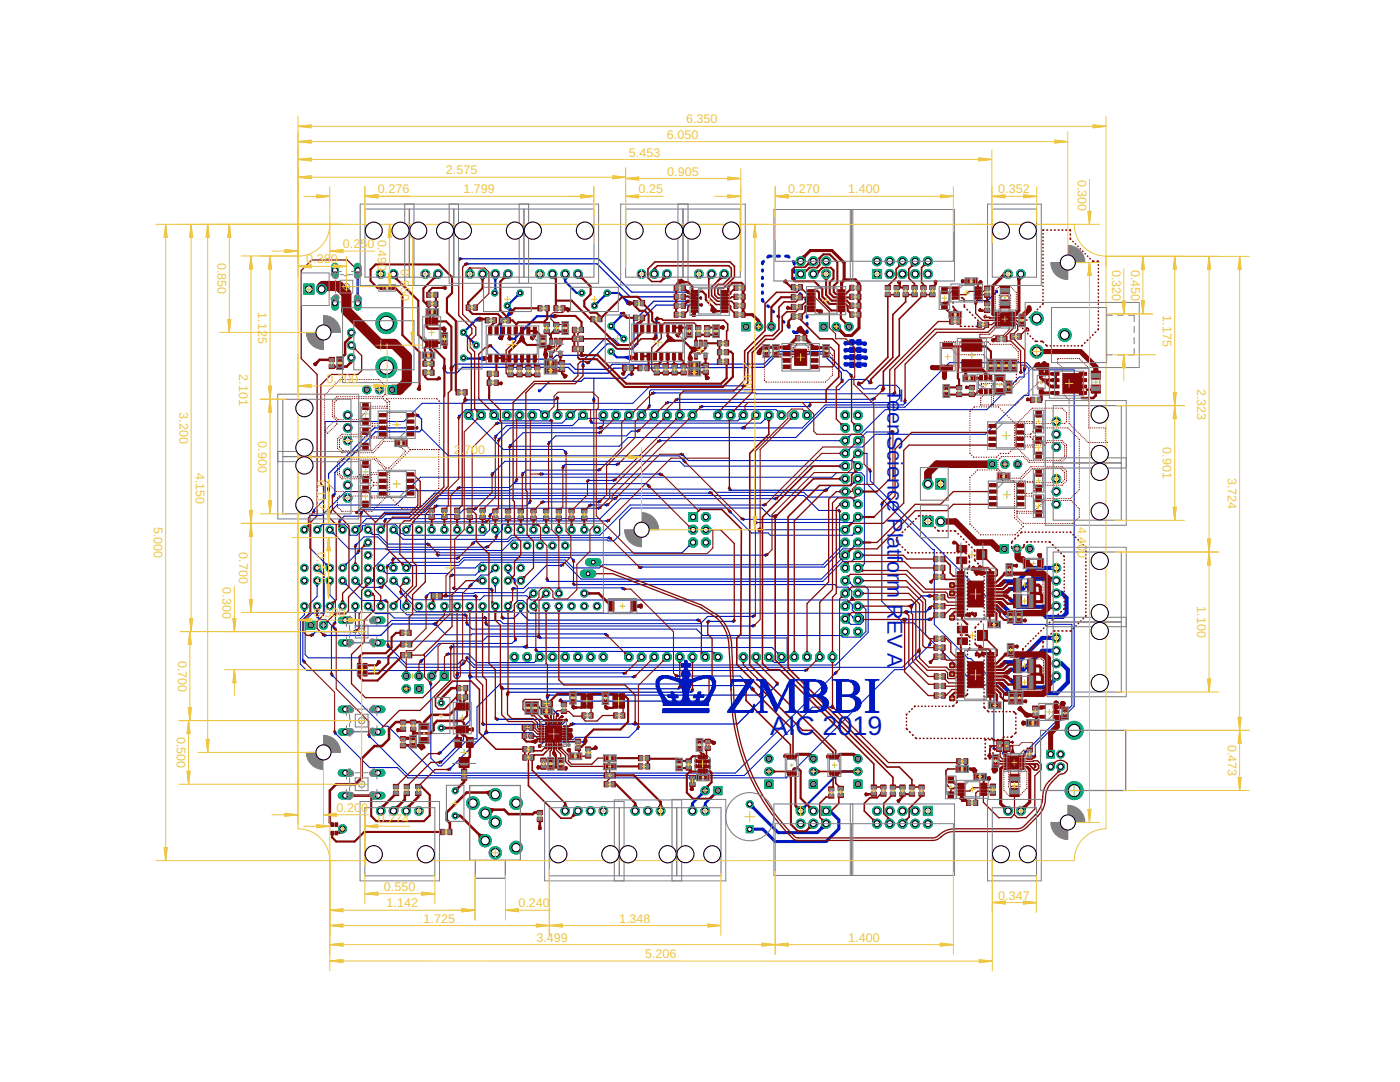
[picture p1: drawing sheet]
<svg xmlns="http://www.w3.org/2000/svg" width="279mm" height="216mm" viewBox="0 0 279 216" stroke-linecap="round" stroke-linejoin="round" font-family="sans-serif">
<defs><g id="words">
<g font-size="5.4" fill="#0019bf">
<text x="153.7" y="146.7">AI</text>
<text x="158.8" y="146.7">C 2019</text>
</g>
<g font-size="4.3" fill="#0019bf">
<text x="177.1" y="77.6" transform="rotate(90 177.1 77.6)">Te</text>
<text x="177.1" y="82.2" transform="rotate(90 177.1 82.2)">en</text>
<text x="177.1" y="86.9" transform="rotate(90 177.1 86.9)">Science Plat</text>
<text x="177.1" y="110.8" transform="rotate(90 177.1 110.8)">f</text>
<text x="177.1" y="112" transform="rotate(90 177.1 112)">o</text>
<text x="177.1" y="114.4" transform="rotate(90 177.1 114.4)">r</text>
<text x="177.1" y="115.8" transform="rotate(90 177.1 115.8)">m</text>
<text x="177.1" y="120.6" transform="rotate(90 177.1 120.6)">R</text>
<text x="177.1" y="123.7" transform="rotate(90 177.1 123.7)">EV A</text>
</g>
<g font-size="2.5" fill="#eec643">
<text x="133.1" y="27.7">6.050</text>
<text x="136.9" y="24.6">6.350</text>
<text x="89" y="34.8">2.575</text>
<text x="125.5" y="31.2">5.453</text>
<text x="133.2" y="35">0.905</text>
<text x="215.1" y="35.9" transform="rotate(90 215.1 35.9)">0.300</text>
<text x="75.4" y="38.6">0.276</text>
<text x="92.5" y="38.6">1.799</text>
<text x="127.4" y="38.6">0.25</text>
<text x="157.3" y="38.6">0.270</text>
<text x="169.3" y="38.6">1.400</text>
<text x="199.2" y="38.6">0.352</text>
<text x="75.4" y="47.9" transform="rotate(90 75.4 47.9)">0.49</text>
<text x="43.4" y="52.5" transform="rotate(90 43.4 52.5)">0.850</text>
<text x="61.1" y="52.6">0.380</text>
<text x="68.4" y="49.5">0.2</text>
<text x="71.9" y="49.5">5</text>
<text x="73.3" y="49.5">0</text>
<text x="75.4" y="52.8" transform="rotate(90 75.4 52.8)">0</text>
<text x="80" y="53.7" transform="rotate(90 80 53.7)">0.</text>
<text x="221.9" y="53.8" transform="rotate(90 221.9 53.8)">0.320</text>
<text x="225.7" y="53.8" transform="rotate(90 225.7 53.8)">0.450</text>
<text x="80" y="55.8" transform="rotate(90 80 55.8)">9</text>
<text x="80" y="57.2" transform="rotate(90 80 57.2)">50</text>
<text x="51.5" y="62.3" transform="rotate(90 51.5 62.3)">1.125</text>
<text x="232.1" y="62.9" transform="rotate(90 232.1 62.9)">1.175</text>
<text x="47.7" y="74.7" transform="rotate(90 47.7 74.7)">2.101</text>
<text x="65.2" y="76.4">0.700</text>
<text x="148.3" y="72.1" transform="rotate(90 148.3 72.1)">2.400</text>
<text x="239" y="77.6" transform="rotate(90 239 77.6)">2.323</text>
<text x="35.8" y="82.3" transform="rotate(90 35.8 82.3)">3.200</text>
<text x="51.5" y="88" transform="rotate(90 51.5 88)">0.900</text>
<text x="232.1" y="89.3" transform="rotate(90 232.1 89.3)">0.901</text>
<text x="39.1" y="94.4" transform="rotate(90 39.1 94.4)">4.150</text>
<text x="63.2" y="95.7" transform="rotate(90 63.2 95.7)">0.112</text>
<text x="90.6" y="90.7">2</text>
<text x="92" y="90.7">.</text>
<text x="92.7" y="90.7">700</text>
<text x="245" y="95.3" transform="rotate(90 245 95.3)">3.724</text>
<text x="30.7" y="105.1" transform="rotate(90 30.7 105.1)">5.000</text>
<text x="215.1" y="105.1" transform="rotate(90 215.1 105.1)">4.400</text>
<text x="47.7" y="110.2" transform="rotate(90 47.7 110.2)">0.700</text>
<text x="63.2" y="110.2" transform="rotate(90 63.2 110.2)">0.475</text>
<text x="44.4" y="117.1" transform="rotate(90 44.4 117.1)">0.300</text>
<text x="62.6" y="123.2">0.50</text>
<text x="67.5" y="123.2">0</text>
<text x="239" y="121" transform="rotate(90 239 121)">1.100</text>
<text x="35.5" y="131.8" transform="rotate(90 35.5 131.8)">0.700</text>
<text x="35.3" y="147" transform="rotate(90 35.3 147)">0.500</text>
<text x="245" y="148.6" transform="rotate(90 245 148.6)">0.473</text>
<text x="67.2" y="162">0.20</text>
<text x="72" y="162">0</text>
<text x="75.4" y="164.3">0.274</text>
<text x="76.6" y="177.8">0.550</text>
<text x="199.2" y="179.5">0.347</text>
<text x="77.1" y="181.1">1.142</text>
<text x="84.5" y="184.1">1.725</text>
<text x="103.5" y="181.1">0.240</text>
<text x="123.6" y="184.1">1.348</text>
<text x="107.1" y="187.9">3.499</text>
<text x="128.7" y="191.2">5.206</text>
<text x="169.3" y="187.9">1.400</text>
</g>
</g></defs>
<g fill="#0019bf" stroke="#0019bf" stroke-width=".2">
<path d="M171 72.3h.8v1h-.8z"/>
<path d="M169.6 72.3h.8v1h-.8z"/>
<path d="M171 70.8h.8v1h-.8z"/>
<path d="M169.6 70.8h.8v1h-.8z"/>
<path d="M171 69.3h.8v1h-.8z"/>
<path d="M169.6 69.3h.8v1h-.8z"/>
<path d="M171 67.8h.8v1h-.8z"/>
<path d="M169.6 67.8h.8v1h-.8z"/>
</g>
<g fill="#0019bf" stroke="#0019bf" stroke-width=".2">
<circle cx="171.1" cy="72.8" r=".39"/>
<circle cx="170.3" cy="72.8" r=".39"/>
<circle cx="171.1" cy="71.3" r=".39"/>
<circle cx="170.3" cy="71.3" r=".39"/>
<circle cx="171.1" cy="69.8" r=".39"/>
<circle cx="170.3" cy="69.8" r=".39"/>
<circle cx="171.1" cy="68.3" r=".39"/>
<circle cx="170.3" cy="68.3" r=".39"/>
</g>
<g fill="none" stroke="#0019bf" stroke-width=".21">
<path d="M118.5 75.5v4.3M118.5 79.4l.2 .3-.2 .1-.2-.1zM130.3 78.4h20.4l.2 .2 27.7-.1M130.4 78.2l.3 .2-.3 .2-.1-.2zM135 79.7h39.4M135.2 79.5l.3 .2-.3 .2-.2-.2zM148.1 77l.3-.2 .1 .2-.1 .2zM148.5 77h-18.7l-3.5 3.5h-42.1l-3.6 3.6h-15.7v15.4l-2.2 2.2M170 71.3h.3M170 69.8h.3M170 68.3h.3M171.1 69.8h.3"/>
<path d="M171.1 68.3h.3M171.2 76.5l.4 .4M171.2 76.5l.3-.1 .1 .5M171.2 76.5l-.1 .3 .5 .1M171.4 71.3h-.4v.3l.2 .1M171.6 76.9l.7 .7h2.5l.7-.7h3.4l.6 .6v2l-.9 .8h-45.5M173.3 76.1l-.3-.4h-3.5l-2.1 2.1h-37.5l-.3 .3v3M173.3 76.1l.5 .4M173.3 76.1l.2 .5 .3-.1M173.3 76.1l.5 .1v.3M173.9 79.7l.3-.2 .2 .2-.2 .2zM178.1 78.6l.3-.3 .2 .2-.1 .3z"/>
<path d="M190.4 61.7l.1 .3M203.7 74.5l.1-1.6h.9l.6 .6v5.4h-.9l-7.8 7.8h-21.9l-2.6 2.5h-2.2l-1.2 1.3M203.8 74l.2 .3-.3 .2-.2-.2zM204.2 73.7l.3-.1 .2 .2-.3 .3zM204.5 73.6h-.1v1.6h-1l-6.5 6.5h-20.2l-5 5h-1.8l-1.2 1.2h-37.2M84.1 85.7l5.4 5.3h46l1.1 1.1M91.5 82.9l.4-.1-.1 .4h-.3zM91.7 97.1l.3 .2-.3 .2-.2-.2zM93.5 82.8l6.9 6.9h11.9l.3 .3M98.1 94.3h.4l-.1 .3h-.2zM98.6 82.8l1.2 1.2h10.1l.2-.2M99.2 86.8l-.4 .3"/>
<path d="M99.2 86.8l-.4 .1v.2M99.2 86.8l-.1 .4-.3-.1M99.3 84.2l.3 .2-.3 .2-.1-.2zM99.8 87.4l-.3 .4M99.8 87.4l-.4 .1 .1 .3M99.8 87.4l-.1 .4h-.2M101.7 89h21.9l1.7-1.7h33.5l6.1-6h15.7l8.9-8.9h15.4l1.4 1.4h8.1v67.1l-7.8 7.8v2.2l-.1 .2M101.8 88.8l.4 .2-.4 .3-.1-.3zM102 88.7l-.3 .3M102 88.7l-.4 .1 .1 .2M102 88.7l-.1 .4-.2-.1M102.5 96.5h26.5l.2 .1"/>
<path d="M102.9 95.8l.2 .1 .1 .2-.4 .1zM103.1 95.9l-1.4 1.4h-10.2M104.2 94.3h.4l-.1 .3h-.3zM108.1 94.6h23.7M108.2 94.4l.3 .2-.3 .2-.1-.2zM108.4 99.9l.3 .2-.3 .3-.2-.3zM108.8 82.8l-1.2-1.1h-14.6l-1.5 1.5M109.8 88.1l-.3 .3M109.8 88.1l-.4 .1 .1 .2M109.8 88.1l-.1 .4-.2-.1M109.9 83.7l.2 .1-.1 .3-.3-.1zM112.6 92.8l-.3 .4"/>
<path d="M112.6 92.8l-.3 .1v.3M112.6 92.8v.4h-.3M112.6 90l.4 .3M112.6 90l.1 .4 .3-.1M112.6 90l.4 .1v.2M117.2 95.9h5.4M117.4 95.7l.3 .2-.3 .2-.2-.2zM117.9 84.1l.3 .3M117.9 84.1h.2l.1 .3M117.9 84.1l-.1 .3h.4M119.2 93.8l.3-.2 .1 .2-.1 .2zM119.3 86.3l.4-.2 .1 .2-.1 .3z"/>
<path d="M119.3 85.4l.4-.2 .1 .2-.1 .2zM119.6 93.8h-14.6l-.8 .8M119.8 86.3h-15.4l-2.4 2.4M119.9 85.2l.3 .2-.3 .2-.1-.2zM122.2 95.9l.3-.2 .1 .2-.1 .2zM122.3 99.5l.4-.2 .1 .2-.1 .2zM122.8 99.5h-35.4l-2.7 2.7h-7.9l-.8 .8h-7.3l-1 .9M122.8 92.7l.3-.2 .2 .2-.2 .2zM123.3 92.7h-10.5l-.2 .1M127 86l.3-.2 .1 .2-.1 .2zM127.4 86h-1.4l-1 1h-14.1l-1.1 1.1M129.2 96.6l.3 .4"/>
<path d="M129.2 96.6v.4h.3M129.2 96.6l.3 .1v.3M129.6 80.6l.2 .4-.2 .1-.2-.1zM131.4 94.6l.3-.2 .1 .2-.1 .2zM131.7 87.7l.3 .2-.3 .2-.2-.2zM133.3 80.1l.3 .2-.3 .2-.2-.2zM136.1 90.6l1.3 1.3h32.7l1.1 1.1M136.1 90.6h.3l.1 .4-.4-.1zM136.3 91.7l.4 .1-.1 .3h-.2zM140.1 80.9l.3 .2-.3 .2-.1-.2zM141.6 98.1l.3 .1-.1 .3-.4-.1zM141.9 98.2l-.2 .2h-54.9l-2.9 2.9h-11.7l-.8 .7"/>
<path d="M147.9 85.4l.3 .2 .3-.4 .3 .2-.3 .2-.3-.4zM148.4 82.8l-1.1 1.2h-27.3l-.5-.5h-2.4l-.6-.7h-.2l-2.1 2.1h-13.1l-1.9 1.9M153.4 82.8l-1.6 1.6h-33.6M154.4 99.5l.3-.2 .2 .2-.2 .2zM154.9 99.5h-31.1l-4 4h-42.7l-.3 .3M156 82.8l-1.1-1.1h-39.9l-2.8 2.7h-13M161.5 80.8l.2 .1-.1 .3-.3-.1zM161.7 80.9l-.2 .2h-21.5M168.7 93h-32.1l-.9-.9h-34.9l-2.6 2.5M171.2 90.5h1.8v6.1l13.1 13.1h.4v14.9l6.8 6.8h.5l6.5 6.5v12.6M173.5 94l.2-.1 .2 .1-.2 .3zM173.7 93.9v2l28.6 28.7h11.6v16.2l-9.4 9.5"/>
<path d="M178 85.9l.2 .1-.1 .3-.3-.1zM178.2 86l-.2 .2h-5l-1.8 1.7M180.6 80.1l.2 .1-.5 .6h-15.6l-4.6 4.6h-58.2l-2.1 2M180.6 80.1v.3M180.6 80.1l-.2 .1 .2 .3M62.7 101.7v.5M62.7 101.7l-.3 .4 .3 .1M62.7 101.7l.2 .4-.2 .1M63.3 115.9v3.1l-1.5 1.4v1.8l-1.4 1.4v8.4M63.3 113.3l1.4 1.4v7.7h-2.4l-1.4 1.4v6.8l.6 .7h17.7l1.9 1.9h10.6l.5-.5M65.8 115.9v2.8l1.1 1.2v4.5h-.1M65.8 113.3l-4-4v-6.5h2.4l4.8-4.7h12.1l2.8-2.9h82.1l1-.9h4.9l.6 .7v17.5l-.8 .8h-.5"/>
<path d="M66.1 101.9l-.3 .3M66.1 101.9l-.3 .1v.2M66.1 101.9v.4l-.3-.1M67.7 103.7l.4-.1-.1 .4-.3-.1zM68.4 115.9l3.9 3.9h4.4M70.9 115.9l1.3 1.3h3.6M71.2 108.6l-.3 .3M71.2 108.6l1.4-1.5h2.8l2 2.1h19.9M71.2 108.6h-.3v.3M71.2 108.6v.3h-.3M71.3 110.1l.2 .1 .1 .2-.4 .1zM71.4 102l-.3 .4"/>
<path d="M71.4 102l-.4 .1 .1 .3M71.4 102l-.1 .4h-.2M71.5 110.2l-3.1 3.1M72.3 102l-.3 .4M72.3 102l-.3 .1v.3M72.3 102v.4h-.3M73.4 105.7l1 1h1.1l1.9 1.9h8.1M75.7 117.1l-.2 .1h.6M75.7 117.1l.1 .1M75.8 117.2h.3M75.9 117.1v-.1l-.2 .1M75.9 117.1l.2 .1"/>
<path d="M76 115.9l3.9 3.9v1.6l1.3 1.3h11.8M76 117.1h-.1M76.7 103.5h.4l-.1 .3h-.2zM77.6 112.7l-.3 .3M77.6 112.7l-.4 .1 .1 .2M77.6 112.7l-.1 .4-.2-.1M78.4 111.3l.4 .1-.2 .3-.2-.1zM78.5 115.9l3.8 3.8h13.5l.8-.8h8.5l.9 .8h63.1l1 1v1l.6 .7h1l.6 .6v1l-.6 .6h-1.9l-1.1-1.1M79.9 118.2l.4 .4M79.9 118.2h.3l.1 .4M79.9 118.2v.3l.4 .1M80.3 118.6l2.1 2.1v.6l.7 .7h19.1l.4-.4v-1l.8-.8h1l.8 .9v1l.7 .7h63.6l1.1 1.1h.6"/>
<path d="M85 118.8l.4-.1-.1 .4-.3-.1zM85 108.6l.4-.2 .1 .2-.1 .2zM87.1 100.7l.3 .2-.3 .3-.2-.3zM87.2 110.8h65.8M87.4 110.6l.3 .2-.3 .2-.2-.2zM90.3 114.5l.3 .2-.3 .3-.2-.3zM90.4 117.5h7.6l.2 .1M90.6 117.2l.3 .3-.3 .2-.2-.2zM90.9 111.4l.3-.2 .2 .2-.2 .2zM91.4 111.4h-12.9l-.1 .2M94.2 116.5l-.3 .3M94.2 116.5l-.3 .1v.2"/>
<path d="M94.2 116.5v.4l-.3-.1M94.4 101.6l.3-.2 .2 .2-.2 .2zM94.7 108.1l-.3 .3M94.7 108.1h.1M94.7 108.1l-.3 .1v.2M94.7 108.1l-.1 .4-.2-.1M94.9 101.6h-2.3l-1.1 1.1h-14.6l-.8 .8h-3l-2.2 2.2M96.3 113.3l-1.4 1.4h-4.8M96.6 104.1l.3-.2 .2 .2-.2 .2zM96.8 109.2l.3-.2 .2 .2-.2 .2zM97.1 104.1h-14.4l-1.6 1.6M97.7 102.6l.3-.1v.4l-.3-.1z"/>
<path d="M97.8 117.5l.3-.1 .1 .2-.2 .2zM98.8 113.3l-1.4 1.4h-1.4l-1.8 1.8M98.8 115.9v2.3M98.9 118.2v.1M99 106.7h.3v.3h-.3zM101.4 113.3v1M101.5 114v.4l1.1 1M102.3 117.3h.3l-.1 .1M102.3 117.4h.1M102.3 117.3v.1M102.5 117.4h.1M102.7 115.5h.1"/>
<path d="M105.6 100.1h.2l.1 .3-.4 .1zM105.8 100.1l-.8 .8h-18.1M106.8 104.6l.3-.2 .2 .2-.2 .2zM107.3 104.6h-7v1.1l-1.3 1.3M108.2 100.1h11.4M109.2 115.7h.2l.1 .3h-.4zM111.7 112.8l.3-.2 .2 .2-.2 .3zM112.2 112.8h-3.1l-4.6 4.6h-1.6M114.2 111.5l.4 .1-.1 .3h-.2zM114.4 116.6h52.2l.5 .6h2.1l.8 .7v1.5l.1 .1M114.5 111.9l-.6-.6h-21.4l-1 .9h-13.5l-.4 .5M114.6 116.4l.3 .2-.3 .3-.2-.3z"/>
<path d="M117.7 100.8h3.5M117.9 100.6l.3 .2-.3 .2-.2-.2zM119.2 100.1l.3-.2 .1 .2-.1 .3zM119.2 101.4l.3-.2 .1 .2-.1 .2zM119.6 101.4h-20.4l-1.5 1.4M120.8 100.8l.3-.2 .1 .2-.1 .2zM120.9 103.9l.3-.2 .2 .2-.2 .3zM121.2 107.3l.4-.2 .1 .2-.1 .2zM121.4 103.9h-23.7v1.8l-1.1 1.1h-15.8l-.4-.3h-.5v-.8l-1.1-1.1h-5.7l-.3 .3h-.5v.8l-1.1 1.1h-1.4v-1.1l-1.1-1.1h-4.3l-1.1 1.1M121.7 107.3h-19.5l-.8 .8h-6.7M124.1 117.3h.3l.1 .2-.3 .2zM124.5 117.5l-.3-.2h-18.7l-1 1-9.8-.1-.1 .2h-2l-.1-.2h-6.7l-.8 .8"/>
<path d="M127.8 113.1l.4 .1-.3 .3-.2-.2zM138.3 108.2l-2.2 2.1h-48.4l-.1-.1h-9.9l-3.2 3.1v2.6h-1.1M145.7 102l.3 .4M145.7 102h.2l.1 .4M145.7 102l-.1 .3 .4 .1M146 102.4l3.9 3.9h3.4l.5 .5h16.3l1.1-1.1M148.3 103.4l.4 .2-.4 .2-.1-.2zM150.9 104.1l.3 .2-.3 .2-.2-.2zM151.4 105.7h17.3M151.5 105.5l.3 .2-.3 .2-.1-.2zM152.2 100.8l.3-.2 .2 .2-.2 .2zM152.5 110.8l.3-.2 .2 .2-.2 .2z"/>
<path d="M152.7 100.8h-26.9l-6.1 6h-17.7l-.8 .8h-20.8l-1.9-1.9M154.2 103l.4-.2 .1 .2-.1 .2zM154.7 103h-1l-1.6-1.6h-26.1l-2.3 2.3v3.1l-1.2 1.1h-1.1l-.2-.1h-18.9l-2 2h-3.4l-.1-.1h-19.7l-.2-.2h-7.3l-3.8-3.8M167.1 101.9l.3-.3 .2 .3-.2 .2zM167.6 101.9h-4.2l-3-3h-73l-2.8 2.8h-12l-.3 .3M168.7 108.2l-4.5 4.5h-43.9l-.7 .6h-5.2l-1.6-1.6h-20.2l-1.1 1.1h-10l-.4 .5M168.7 103.2l-.5 .4h-20M168.7 110.8l-4.8 4.7h-47.9l-3.4-3.3h-16.6l-1.1 1.1h-4.3l-1.1 1.1h-12.4l-1.1-1.1M168.7 115.9h.5l1.1 1.1h2.3l.7 .6v8.6l-6.5 6.5h-72.1l-1.6-1.6M170 119.1l.3 .2-.2 .2h-.2zM171.2 100.6l-1.4-1.4h-8.4l-1-1h-17.6l-.6-.6h-40.2l-.3 .3h-19.8l-2.9 2.9h-11.8l-1.1 1.1M171.2 103.2l-1.1 1.1h-19.4"/>
<path d="M171.2 108.2l-1.3 1.3h-1.7l-3.7 3.7h-36.6l-.2 .1M171.2 110.8l-1.2 1.2h-1.8l-4 4h-54.7l-.3-.3M175.8 100.6l.2-.1 .2 .1-.2 .3zM176 100.5v19.5l4.3 4.3h2l12.4 12.4h3.7v12.8M60.4 131.6l.4 .2-.1 .2h-.3zM60.7 120.9v1.8l-.8 .8v9l1.3 1.3h99.7M63.3 123l.6 .6h1.1l1.5 1.5M63.3 123h.2l.1 .3h-.4zM66.1 134.6l.4 .3M66.1 134.6l.3-.1 .1 .4M66.1 134.6v.2l.4 .1M66.5 125.1l.3 .3"/>
<path d="M66.5 125.1v.3h.3M66.5 125.1h.3v.3M66.6 124.2l.3-.2 .1 .4h-.2zM68.9 128.3h6.5l.4-.4h20.5l1-.9h10.1l.3 .3h49.4v4.3l-.6 .6h-1.9l-1.2-1.1M70.9 120.9v4h6.1l1.1-1.1h21.7l.6 .6h39.4l1.4-1.4h9.2M73.4 120.9l1.5 1.5h2.9l.9 .9h18.1l.1-.1M77.4 128.9l.3 .3M77.4 128.9l.3-.1v.4M77.4 128.9v.2l.3 .1M77.7 129.2l3.4 3.3h10.3l.8-.8h.9l1.5 1.5h85.5l3.3-3.4M84.4 131.6l-.3 .3M84.4 131.6h-.4l.1 .3"/>
<path d="M84.4 131.6l-.1 .3h-.2M85.8 136.5l.2-.2 .2 .2-.2 .3zM86 136.3v15l1.6 1.5h.5l5.4-5.4h1.7v-6.3l4.6-4.6h36.2l.3 .3h13.2l.2 .3M86.9 124.5l2.1 2.2h5.1l.1-.2h26.7l.2 .2M86.9 124.5h.3v.3l-.4-.1zM89.3 130.5h4.2l1.7 1.7h11.4l1.1-1.1M89.5 130.3l.3 .2-.3 .2-.2-.2zM91.1 134.4l.4-.1v.4l-.3-.1zM92.5 132.4l-.3 .3M92.5 132.4v.2l-.3 .1M92.5 132.4l-.3-.1v.4M92.5 122.7l.3-.2 .2 .2-.2 .2z"/>
<path d="M93.1 124.4h.3l.1 .4-.4-.1zM93.1 131.1l.3-.1 .1 .4-.4-.1zM93.8 135.1h32.8M93.8 134.9l.2-.2 .2 .4h-.4zM96.7 123l.2 .2v.2l-.4-.1zM96.9 124.4l.5 .5h53M96.9 124.4h.3l.1 .4-.4-.1zM102.6 127.9l-.4 .5h-14.6l-3.2 3.2M103 127.6l-.4 .3M103 127.6v.2l-.4 .1M103 127.6h-.3l-.1 .3M105 129.1v.1h49.1l1.9 1.9"/>
<path d="M105 129.1l.2-.2 .2 .3-.3 .1zM106.9 129.8l.2 .2h35.1l1.1 1.1M106.9 129.8l.2-.1 .3 .3-.4 .1zM107.1 127l.3 .3 .4-.3 .2 .3-.4 .1-.1-.5zM120.6 126.5l.4-.1 .1 .3-.2 .1zM124.3 134.3l.4-.1v.2l-.2 .2zM124.7 134.4l-.2-.1h-33l-.3 .3M126.2 135.1l.3-.2 .1 .2-.1 .2zM135 134.9h12.7l.8 .8M135.2 134.7l.3 .2-.3 .2-.2-.2zM148.5 135.7l.4 .3M148.5 135.7l.1 .4 .3-.1"/>
<path d="M148.5 135.7h.5l-.1 .3M149.7 137.1l.5 .3M149.7 137.1l.2 .4 .3-.1M149.7 137.1h.5v.3M150 123l.3-.2 .1 .2-.1 .2zM150 124.9l.3-.2 .1 .2-.1 .2zM160.4 133.8l.4-.2 .1 .2-.1 .2zM166.5 134.6l-19.7 19.7h-60l-9.4-9.4h-.9l-10-10M166.8 134.3l-.3 .3M166.8 134.3v.2l-.3 .1M166.8 134.3l-.3-.1v.4M171.2 120.9h1l.6 .7v4.4l-1.1 1.1h-3.5l-.3-.3h-27.6l-1.3-1.3h-44.8l-1.1-1.1"/>
<path d="M183.2 129.8h.2l.1 .3-.4 .1zM185.3 128.9l-4.7 4.7h-2.1l-21.6 21.6h-75.5l-2.1-2h-5.5l-6.7-6.7M185.7 128.6l-.4 .3M185.7 128.6v.2l-.4 .1M185.7 128.6l-.3-.1-.1 .4M66.8 146.2l.3 .3M66.8 146.2l.2-.1 .1 .4M66.8 146.2l-.1 .2 .4 .1M68.9 146h6.5M73.6 146.8l.3 .3M73.6 146.8l.3-.1v.4M73.6 146.8v.3h.3"/>
<path d="M97.2 145.9l.3 .3-.3 .1-.1-.2zM127.2 145.2h.2l.1 .3h-.4zM127.4 145.2l-1.9 1.9h-10.6l-.5 .5h-6.8l-1.4-1.4h-9.1M165.7 141.1l.3-.2 .1 .2-.1 .2zM166.1 141.1h-3.9l-13.7 13.6h-67l-7.6-7.6M198.4 149.1l.2 .3-.2 .1-.3-.1zM200.3 149.9l.2 .4-.2 .2-.3-.2zM204.4 150l.4-.1-.1 .4h-.2zM206.3 150.9l.3-.3 .1 .4-.2 .1z"/>
</g>
<g fill="none" stroke="#0019bf" stroke-width=".25">
<path d="M91.7 51.6h27.7l6.7 6.7h11.3M91.8 51.4l.4 .2-.4 .2-.1-.2zM93 52.6h26.1l6.7 6.6h12.9l.2 .3h1.1M93.1 52.4l.4 .2-.4 .2-.1-.2zM136.9 58.3l.3-.2 .2 .2-.2 .2zM139.5 59.5l.4-.2 .1 .2-.1 .2zM198.8 58l.2 .1 .1 .2-.4 .1zM199 58.1l-1.9 1.9h-2l-.4 .4M88.7 73.4l.1 .5M88.7 73.4l.2 .1-.1 .4M88.7 73.4l-.2 .2 .3 .3M88.8 73.9l.4 .5h2l1.1-1.1h21.1l1.2 1.2h6.8l1-1 30.1-.2 2.6-2.6h9.1l3.7 3.6v1.4l.3 .3"/>
<path d="M90 73.2l.4-.1-.1 .4-.2-.1zM90.1 73.4l.8-.8h22.9l1 1.1h6.4l1-1 30.3-.1 2.5-2.5h9.6l3.8 3.8h.5l1 1.1M92.9 79.6l.4 .2-.4 .2-.1-.2zM97.8 68.9l.3 .3M97.8 68.9l.2-.1 .1 .4M97.8 68.9v.2l.3 .1M98.1 69.2l2.5 2.5h9.7l.7-.8h5.1M107.5 77.8l.4 .1-.2 .3-.2-.2zM111.1 79.2l.2 .1v.2l-.3 .1zM111.3 79.3l-.5 .5h-18M115.7 70.9l.3-.2 .1 .2-.1 .2zM116.4 72.5l.2 .3-.2 .1-.2-.1z"/>
<path d="M117.7 72.1l-.3 .3M117.7 72.1l-.4 .1 .1 .2M117.7 72.1l-.1 .4-.2-.1M125.7 74.7l.3-.2 .1 .2-.1 .2zM126.1 74.7h-.6l-.8 .8h-8.1l-.6 .6h-6.3l-2 1.9h-.2M136.9 60.1l.3-.2 .1 .2-.1 .2zM137.3 60.1h-6.8l-4 4v4l-.7 .8h-2.1l-1.3-1.3h-1.7l-4.3 4.3v1M139.7 60.9l.3-.2 .1 .2-.1 .2zM140.1 60.9h-9.1l-3.7 3.7v4l-1 1h-3.1l-1-1h-1l-3.5 3.5M167.9 75.6l.4 .2-.1 .2h-.3zM169.6 74.7l.4 .1-.1 .2h-.2zM194.6 60.2l.4-.2-.1 .4h-.2z"/>
<path d="M65.6 97.1l.2 .4-.2 .1-.2-.1zM66.5 98.6l.3-.1v.4l-.3-.1zM82.9 85.4l.3-.2 .2 .2-.2 .2zM83.3 82.8h.1M83.3 82.8h.2l.1 .3M83.3 82.8l-.1 .3h.4M83.3 82.8l.3 .3M83.4 85.4h-8.7l-9.1 9.1v3.1M83.6 83.1l.5 .5v2.1l-.4 .4h-8.7l-8.2 8.2v4.3l-.3 .2M145.6 97.6l.2 .2h19.1M145.6 97.6l.2-.1 .1 .3h-.4zM164.4 97.8l.4-.2 .1 .2-.1 .2z"/>
<path d="M164.8 97.6l.4-.1-.1 .4-.2-.1zM171.2 95.5l-1.4 1.4h-4l-.9 .9M88.7 118.9h6.3M89 118.7l.4 .2-.4 .2-.1-.2zM94.6 118.9l.3-.2 .1 .2-.1 .2zM102.6 115.4l.1 .2M185 118.9l.4-.2 .2 .2-.2 .2zM185.6 118.9h-1.7l-1.7 1.7M62.6 126.4l-.3 .4M62.6 126.4l-.4 .2 .1 .2M62.6 126.4l-.1 .4h-.2M64.8 126.6l.3 .2-.3 .2-.1-.2z"/>
<path d="M70.4 126l.4-.2 .1 .2-.1 .2zM70.9 126h-7.9l-.4 .4M86.4 124.5l.4-.2 .1 .2-.1 .2zM86.9 124.5h-8.6l-2.3 2.3h-11.3M90 129.1h15M90.1 128.9l.3 .2-.3 .2-.1-.2zM91 134.8l.2-.2 .2 .2-.2 .3zM91.2 134.6v12.2l-3.5 3.5M93.6 135l.2-.1 .2 .1-.2 .4zM93.8 134.9v8.9l-1.3 1.3v2.5l-4.6 4.5M100.1 137.2l.3 .2h35l.3-.2M100.1 137.2l.2-.1 .2 .3h-.4z"/>
<path d="M100.4 123.1l.3 .3-.3 .1-.2-.1zM101.6 138.1l-.3 .4M101.6 138.1v.1M101.6 138.1l-.4 .1 .1 .3M101.6 138.1l-.1 .4h-.2M103.8 122.1l1.7 1.6h34M103.9 120.9v1.1l-1.4 1.4h-2.3M104.5 129.1l.4-.2 .1 .2-.2 .2zM109.1 139.1l.1-.1 .3 .1-.3 .3zM109.2 139l.3 .1 .1-.4h-.4v1.8l2.2 2.1M111.7 139.6l.3 .3h29.4l.1-.2M111.7 139.6l.2-.1 .3 .4h-.5z"/>
<path d="M135.5 137.1l.2 .1v.2h-.4zM138 137.7l.2 .1 .1 .2-.4 .1zM138.2 137.8l-.4 .3h-36.2M139 123.7l.4-.2 .1 .2-.1 .2zM141.2 124h5.4M141.3 139.6l.2 .1v.3l-.4-.1zM141.4 123.8l.3 .2-.3 .2-.2-.2zM146.1 124l.3-.2 .1 .2-.1 .2zM152.6 137.5l-1.2 1.2h-41.9l-.3 .3M152.8 137.1h.3l-.5 .4M152.8 137.1l.1 .1-.3 .3M152.8 137.1h-.3l.1 .4"/>
<path d="M154.9 136.8l-7.7 7.7h-33.1M155.2 136.4l-.3 .4M155.2 136.4l.1 .3-.4 .1M155.2 136.4h-.2l-.1 .4M180.5 123.6h5.1M180.6 123.4l.5 .2-.5 .2-.1-.2zM181 121.9l.4 .2-.4 .2-.1-.2zM182.2 120.6l-.3 .3M182.2 120.6l-.4 .1 .1 .2M182.2 120.6l-.1 .4-.2-.1M185.1 123.6l.4-.2 .1 .2-.1 .2zM185.2 121.7l-.4 .4h-3.9"/>
<path d="M185.6 121.3l-.4 .4M185.6 121.3v.3l-.4 .1M185.6 121.3l-.3-.1-.1 .5M210.8 120.9l-.1 .2M87.7 150.1l.4-.1-.1 .4-.3-.1zM87.8 151.9l.4-.1-.1 .4-.2-.1zM90 153.2l-.4 .3M90 153.2l-.4 .1v.2M90 153.2l-.1 .4-.3-.1M96.4 144.4l.4 .1-.4 .3-.1-.3zM96.7 146.5l-6.7 6.7M97.1 146.1l-.4 .4"/>
<path d="M97.1 146.1v.2l-.4 .2M97.1 146.1h-.3l-.1 .4M99.2 143.3l.3 .2-.3 .2-.1-.2zM107.5 148.7l.5-.1-.2 .5-.3-.1zM111.1 142.3l.3 .1v.2l-.2 .1zM111.9 143l.3-.2 .1 .2-.1 .2zM112.3 143h-.3l-.8 .7h-2.8l-.1-.2h-9.2M112.9 143.6h.2l.1 .3-.4 .1zM113.1 143.6l-.9 .9h-15.9M114.2 144.2l.5 .3-.5 .2-.1-.2zM116.6 147.6l.2 .2v.3l-.5-.1zM116.8 147.8l-.2 .2h-8.1l-1 1"/>
<path d="M126.3 144.5l.4-.2 .1 .2-.1 .2zM126.9 144.3l.3 .2-.3 .2-.1-.2z"/>
</g>
<g fill="none" stroke="#0019bf" stroke-width=".42">
<path d="M98.3 55.1l.5-.4 .6 .4-.6 .7zM98.4 58.2l.4-.5 .3 .6-.4 .2zM98.8 54.7v3.6l-.1 .2M103.4 58.4l.4 .1 .1 .4-.6 .1zM103.8 58.5l-2.5 2.5M103.8 58.5v.1M112.2 55.1l.6-.4 .5 .4-.5 .7zM112.8 54.7v1.5l2.3 2.3h1M115.4 58.5l.5-.4 .2 .4-.2 .3zM120.7 59l-1.5 1.5M121.2 58.5h2.3l2 2M121.2 58.5l-.5 .5"/>
<path d="M121.2 58.5l.1 .4-.6 .1M121.2 58.5l-.4-.1-.1 .6M121.4 58.1l.5 .4-.5 .3-.2-.3zM124.9 59.9l.7 .3-.1 .3-.3 .1zM92.4 65.9l.6-.1-.1 .6-.4-.1zM92.5 66.3l.5 .6M92.5 66.3h.4l.1 .6M92.5 66.3l-.1 .5 .6 .1M92.5 71.4l.1 .1h4M92.5 71.4l.3-.3 .4 .4-.5 .3zM93 66.9l1.5 1.5M94.5 68.4l.5 .5"/>
<path d="M94.5 68.4l.1 .6 .4-.1M94.5 68.4l.6 .1-.1 .4M94.8 64l.7-.5 .2 .2v.3zM95.7 71.5l.8-.2 .1 .2-.1 .3zM95.7 63.7h-.5l-2.7 2.6M100 66.7l.1 .9h-.2l-.3-.1zM101.2 60.6l.6-.1-.1 .6-.4-.1zM101.3 61l.4 .5M101.3 61l.4-.1 .1 .6M101.3 61l-.1 .4 .6 .1M101.6 62.3l.3 .1 .1 .3-.7 .3zM101.7 67.4l.5 .2-.5 .2z"/>
<path d="M101.7 61.5h.1M101.7 61.5l-.1 .9h.3M101.7 61.5l.5 .8-.3 .1M101.8 61.5l.1 .1v.8M101.9 62.4l-1.9 1.9v3.3h-.1M110.1 63.1l.5-.2 .1 .2-.1 .2zM110.7 63.1h-3.5l-4.5 4.5h-1.1M119.2 60.5l-.6 .5M119.2 60.5l-.6 .1v.4M119.2 60.5l-.1 .6-.5-.1M121.9 65.1l2.6 2.5M121.9 65.1l.5-.1 .1 .6-.6-.1z"/>
<path d="M121.9 70.1l1.2 1.2h2.7v.1M121.9 70.1h.5l.1 .6-.6-.1zM122.5 64.6l-.6 .5M122.5 64.6l-.6 .1v.4M122.5 64.6l-.1 .6-.5-.1M123.7 63.3l-1.2 1.3M124 67.1l.6 .1-.1 .4-.4 .1zM124.2 62.5v.3l-.5 .5M124.2 62.5l.2 .3-.7 .5M124.2 62.5h-.2l-.3 .8M124.9 71.3l.8-.2 .1 .3-.2 .3zM93.5 82.8l.6-.1 .2 .8h-.8z"/>
<path d="M98.6 82.8l.6-.1 .1 .8h-.7zM108 82.2h.8v.6l-.7 .1zM113.2 82.8h.6l.1 .7h-.8zM113.8 82.2h.8l-.2 .8-.6-.2zM115.7 82.8h.7v.7h-.8zM116.4 82.8l.6-.1 .1 .8h-.7zM147.7 82.8h.7v.7l-.7 .1zM152.8 82.8h.6l.1 .7-.8 .1zM155.3 82.1l.7 .1v.6l-.7 .1zM167.7 87.9l.6-.5 .4 .5-.4 .5zM167.7 93l.6-.5 .4 .5-.4 .5zM168.6 87.3l.8-.1-.1 .8-.6-.1z"/>
<path d="M168.6 89.8h.8l-.1 .7h-.6zM170.5 92.3l.8 .1-.1 .6-.6 .1zM170.5 99.9l.8 .1-.1 .6-.6 .1zM171.2 87.3l.7-.1v.8l-.7-.1zM171.6 90l.6 .5-.6 .5-.4-.5zM62.8 116.2l.5-.3 .4 .3-.4 .6zM63.2 105.2l.8-.2-.2 .8-.5-.1zM63.3 113.3l.5-.1 .2 .8-.8-.2zM65.2 112.6l.7 .2-.1 .5-.5 .1zM65.4 116.2l.4-.3 .5 .3-.5 .6zM65.8 105.7l.6-.1 .1 .8-.8-.2zM68.3 112.8l.7-.2-.1 .8-.5-.1z"/>
<path d="M68.4 115.9l.5-.1 .1 .7-.7-.1zM70.8 105.2l.8-.2-.2 .8-.5-.1zM70.9 115.9l.5-.1 .2 .7-.8-.1zM73.4 105.7l.6-.1 .1 .8-.8-.2zM73.7 115.4l.7 .5-.7 .4-.3-.4zM76 115.9l.5-.1 .2 .7-.8-.1zM76 113.3l.5-.1 .2 .8-.8-.2zM76.7 119.8h.3M78.5 105.7l.6-.1 .1 .8-.8-.2zM78.5 115.9l.6-.1 .1 .7-.8-.1zM81 105.2l.7-.2-.1 .8-.5-.1zM81.1 112.8h.8l-.4 .8-.4-.3z"/>
<path d="M95.8 113.2l.5 .1 .1 .5-.8 .2zM98.3 113.2l.5 .1 .2 .5-.9 .2zM98.4 116.2l.4-.3 .5 .3-.5 .6zM100.9 113.6l.5-.3 .4 .3-.4 .7zM102.3 117.4h.6M102.7 115.5v.8M137.6 108.2h.7v.7h-.7zM167.7 105.7l.6-.5 .4 .5-.4 .5zM168 108.2h.7v.7h-.7zM168 110.7l.7 .1v.6l-.7 .1zM168.1 102.9l.6 .3-.1 .6-.8-.2zM168.7 115.9l.5-.3 .4 .7-.8 .2z"/>
<path d="M170.6 103.1l.6 .1 .1 .6-.8 .1zM170.6 105.6l.6 .1 .1 .6-.8 .1zM170.6 108.2h.6l.1 .7h-.8zM170.6 110.7l.6 .1 .1 .6-.8 .1zM171.4 112.7l.7 .2-.3 .7-.6-.3zM210.7 118.3l.1 .1M60.3 121.2l.4-.3 .5 .3-.5 .7zM70.5 121.2l.4-.3 .5 .3-.5 .7zM73.4 120.9l.6-.1 .1 .8-.8-.1zM107.1 131l.6 .1 .1 .6-.8 .1zM142.6 130.4l.7 .1v.6h-.7zM153.4 131.1l.7-.1v.8l-.7-.1z"/>
<path d="M155.3 130.4l.7 .1v.6h-.7zM168.7 123.5l.6-.1 .1 .8-.8-.1zM170.3 123.2l.7-.3 .2 .6-.5 .3zM171.6 120.5l.6 .5-.6 .5-.4-.6zM170.2 153.9l.6-.4 .4 .4-.4 .5zM171.2 153.9h-3.5l-7.9 7.9M159.7 161.1l.9-.1-.1 .9-.7-.1z"/>
</g>
<g fill="none" stroke="#0019bf" stroke-width=".61">
<path d="M152.2 53.8v.3M152.2 55.3v.3M152.2 56.8v.2M152.2 58.3v.2M152.2 59.7l.1 .5M152.4 52.2l-.2 .2v.2M153.9 51.1h-.5l-.2 .2M155.1 51.1h.5M156.8 51.1h.4l.3 .2M158.3 52.2l.2 .2v.3M158.5 57.1v.3l.3 .3M158.5 54v.3"/>
<path d="M158.5 55.5v.4M159.7 58.6l.2 .3M160.8 59.7l.3 .3v.3M153.2 61l.2 .2M154.2 62.1l.2 .1M155.3 63.1l.1 .1M156.3 64.1l.2 .2M157.3 65.2l.2 .1M158.3 66.2l.2 .1h.7M161.1 66v.3h-.7M161.1 61.5v.3M161.1 63v.3"/>
<path d="M161.1 64.5v.3M168.7 72.7h.7M168.7 71.3h1.6M168.7 69.9h.7M168.7 68.5h.7M168.7 72.7v-.2l.7 .2M168.7 72.7v.1h.2M168.7 69.9v.1l.7-.1M168.7 68.5v-.2l.7 .2M168.7 68.5v.1l.7-.1M168.7 71.1l.7 .2-.7 .1zM168.9 72.8h1.4"/>
<path d="M168.9 69.8h1.4M168.9 69.8l.5 .1M168.9 69.8l-.2-.1v.2M169.4 72.7l-.5 .1M170 68.3h.4l-1 .2M171.1 72.8h1.2M171.1 69.8l.9 .1M171.1 68.3l.9 .2M171.2 71.3h1.5l.2 .1M172 72.7h.6l.1 .1M172 69.9h.6l.1 .1M172 68.5l.7 .1"/>
<path d="M172 72.7l.3 .1M172 72.7h.7v.1M172 69.9h.7v.1M172 69.9l.7 .3v-.2M172 68.5l.6 .2 .1-.1M172 68.5h.7v.1M172.1 71.3h.8v.1l-.1 .2zM172.3 72.8l.4 .2v-.2M210.7 115.5l.1 .4M149.6 160.5l5.7 5.6h7.8l1.8-1.7M149.6 160.5l.4-.2 .3 .8-.8-.3zM164.3 164.2l.6 .2 .1 .5-1 .3z"/>
<path d="M164.9 161.8h.7l1.8 1.8v1.8l-2.5 2.5h-10.2l-2.4-2.4h-2.7"/>
</g>
<path d="M71.4 54v6.5M170.6 95.4l.6 .1 .1 .6-.8 .1zM103.5 121.2l.4-.3 .4 .3-.4 .7zM140.2 157.6l.5 .2 .1 .5-.8 .2zM140.7 157.8l-2.5 2.5v1.5M143.3 157.8l-2.6 2.5v1.5M138.2 160.7l.5 .8-.5 .3-.5-.3zM140.7 160.7l.6 .8-.6 .3-.5-.3z" fill="none" stroke="#0019bf" stroke-width=".51"/>
<path d="M201.6 119.5l1.5 1.6h7.6M210.6 118.4l.1-.1h1.1l1.1 1v3l-.8 .8h-3.3l-.6-.6h-6.4l-2-2.1M210.7 115.5h-4.6l-2 2h-2.5l-.7 .5M210.8 113.3h-5l-2.7 2.7h-2.7l-.6 .6M210.8 127.3h-2.8l-4.8 4.8h-2.6l-.7 .7M210.8 129.8h-2.8l-3.8 3.8h-2.5l-.6 .5M210.8 132.4h1l1.3 1.2v2.6l-2.2 2.1h-9.2l-1.8-1.8M210.8 134.9v.4l-1.9 1.9h-5.7l-1.5-1.5" fill="none" stroke="#0019bf" stroke-width=".83"/>
<path d="M130.6 67.4l.4-.4v.5h-.2zM130.8 63.6l.2-.1 .2 .1-.2 .5zM131 63.5v3.9l-.2 .1" fill="none" stroke="#0019bf" stroke-width=".32"/>
<circle cx="88.1" cy="140.3" r=".61" fill="#0dab76" stroke="#0dab76" stroke-width=".2"/>
<circle cx="88.1" cy="140.3" r=".36" fill="#fff" stroke="#000" stroke-width=".2"/>
<circle cx="88.1" cy="145.3" r=".61" fill="#0dab76" stroke="#0dab76" stroke-width=".2"/>
<circle cx="88.1" cy="145.3" r=".36" fill="#fff" stroke="#000" stroke-width=".2"/>
<circle cx="90.8" cy="157.8" r=".61" fill="#0dab76" stroke="#0dab76" stroke-width=".2"/>
<circle cx="90.8" cy="157.8" r=".36" fill="#fff" stroke="#000" stroke-width=".2"/>
<circle cx="90.8" cy="162.8" r=".61" fill="#0dab76" stroke="#0dab76" stroke-width=".2"/>
<circle cx="90.8" cy="162.8" r=".36" fill="#fff" stroke="#000" stroke-width=".2"/>
<path d="M61.2 123.9h1.6v1.7h-1.6z" fill="#0dab76" stroke="#0dab76" stroke-width=".2"/>
<circle cx="62" cy="124.8" r=".51" fill="#fff" stroke="#000" stroke-width=".2"/>
<circle cx="64.6" cy="124.8" r=".83" fill="#0dab76" stroke="#0dab76" stroke-width=".2"/>
<circle cx="64.6" cy="124.8" r=".51" fill="#fff" stroke="#000" stroke-width=".2"/>
<circle cx="210.8" cy="127.3" r=".87" fill="#0dab76" stroke="#0dab76" stroke-width=".2"/>
<circle cx="210.8" cy="127.3" r=".59" fill="#fff" stroke="#000" stroke-width=".2"/>
<circle cx="210.8" cy="129.8" r=".87" fill="#0dab76" stroke="#0dab76" stroke-width=".2"/>
<circle cx="210.8" cy="129.8" r=".59" fill="#fff" stroke="#000" stroke-width=".2"/>
<circle cx="210.8" cy="132.4" r=".87" fill="#0dab76" stroke="#0dab76" stroke-width=".2"/>
<circle cx="210.8" cy="132.4" r=".59" fill="#fff" stroke="#000" stroke-width=".2"/>
<circle cx="210.8" cy="134.9" r=".87" fill="#0dab76" stroke="#0dab76" stroke-width=".2"/>
<circle cx="210.8" cy="134.9" r=".59" fill="#fff" stroke="#000" stroke-width=".2"/>
<path d="M184.2 103h2v2.1h-2z" fill="#0dab76" stroke="#0dab76" stroke-width=".2"/>
<circle cx="185.2" cy="104.1" r=".68" fill="#fff" stroke="#000" stroke-width=".2"/>
<circle cx="187.7" cy="104.1" r="1.02" fill="#0dab76" stroke="#0dab76" stroke-width=".2"/>
<circle cx="187.7" cy="104.1" r=".68" fill="#fff" stroke="#000" stroke-width=".2"/>
<path d="M199.6 108.7h1.7v1.6h-1.7z" fill="#0dab76" stroke="#0dab76" stroke-width=".2"/>
<circle cx="200.4" cy="109.5" r=".51" fill="#fff" stroke="#000" stroke-width=".2"/>
<circle cx="203" cy="109.5" r=".83" fill="#0dab76" stroke="#0dab76" stroke-width=".2"/>
<circle cx="203" cy="109.5" r=".51" fill="#fff" stroke="#000" stroke-width=".2"/>
<circle cx="205.5" cy="109.5" r=".83" fill="#0dab76" stroke="#0dab76" stroke-width=".2"/>
<circle cx="205.5" cy="109.5" r=".51" fill="#fff" stroke="#000" stroke-width=".2"/>
<circle cx="210.8" cy="113.3" r=".87" fill="#0dab76" stroke="#0dab76" stroke-width=".2"/>
<circle cx="210.8" cy="113.3" r=".59" fill="#fff" stroke="#000" stroke-width=".2"/>
<circle cx="210.8" cy="115.9" r=".87" fill="#0dab76" stroke="#0dab76" stroke-width=".2"/>
<circle cx="210.8" cy="115.9" r=".59" fill="#fff" stroke="#000" stroke-width=".2"/>
<circle cx="210.8" cy="118.4" r=".87" fill="#0dab76" stroke="#0dab76" stroke-width=".2"/>
<circle cx="210.8" cy="118.4" r=".59" fill="#fff" stroke="#000" stroke-width=".2"/>
<circle cx="210.8" cy="120.9" r=".87" fill="#0dab76" stroke="#0dab76" stroke-width=".2"/>
<circle cx="210.8" cy="120.9" r=".59" fill="#fff" stroke="#000" stroke-width=".2"/>
<circle cx="76" cy="54.7" r=".87" fill="#0dab76" stroke="#0dab76" stroke-width=".2"/>
<circle cx="76" cy="54.7" r=".59" fill="#fff" stroke="#000" stroke-width=".2"/>
<circle cx="78.5" cy="54.7" r=".87" fill="#0dab76" stroke="#0dab76" stroke-width=".2"/>
<circle cx="78.5" cy="54.7" r=".59" fill="#fff" stroke="#000" stroke-width=".2"/>
<circle cx="93.8" cy="54.7" r=".87" fill="#0dab76" stroke="#0dab76" stroke-width=".2"/>
<circle cx="93.8" cy="54.7" r=".59" fill="#fff" stroke="#000" stroke-width=".2"/>
<circle cx="96.3" cy="54.7" r=".87" fill="#0dab76" stroke="#0dab76" stroke-width=".2"/>
<circle cx="96.3" cy="54.7" r=".59" fill="#fff" stroke="#000" stroke-width=".2"/>
<circle cx="98.8" cy="54.7" r=".87" fill="#0dab76" stroke="#0dab76" stroke-width=".2"/>
<circle cx="98.8" cy="54.7" r=".59" fill="#fff" stroke="#000" stroke-width=".2"/>
<circle cx="101.4" cy="54.7" r=".87" fill="#0dab76" stroke="#0dab76" stroke-width=".2"/>
<circle cx="101.4" cy="54.7" r=".59" fill="#fff" stroke="#000" stroke-width=".2"/>
<circle cx="84.9" cy="54.7" r=".87" fill="#0dab76" stroke="#0dab76" stroke-width=".2"/>
<circle cx="84.9" cy="54.7" r=".59" fill="#fff" stroke="#000" stroke-width=".2"/>
<circle cx="87.4" cy="54.7" r=".87" fill="#0dab76" stroke="#0dab76" stroke-width=".2"/>
<circle cx="87.4" cy="54.7" r=".59" fill="#fff" stroke="#000" stroke-width=".2"/>
<circle cx="107.7" cy="54.7" r=".87" fill="#0dab76" stroke="#0dab76" stroke-width=".2"/>
<circle cx="107.7" cy="54.7" r=".59" fill="#fff" stroke="#000" stroke-width=".2"/>
<circle cx="110.3" cy="54.7" r=".87" fill="#0dab76" stroke="#0dab76" stroke-width=".2"/>
<circle cx="110.3" cy="54.7" r=".59" fill="#fff" stroke="#000" stroke-width=".2"/>
<circle cx="112.8" cy="54.7" r=".87" fill="#0dab76" stroke="#0dab76" stroke-width=".2"/>
<circle cx="112.8" cy="54.7" r=".59" fill="#fff" stroke="#000" stroke-width=".2"/>
<circle cx="115.3" cy="54.7" r=".87" fill="#0dab76" stroke="#0dab76" stroke-width=".2"/>
<circle cx="115.3" cy="54.7" r=".59" fill="#fff" stroke="#000" stroke-width=".2"/>
<circle cx="83.6" cy="161.8" r=".87" fill="#0dab76" stroke="#0dab76" stroke-width=".2"/>
<circle cx="83.6" cy="161.8" r=".59" fill="#fff" stroke="#000" stroke-width=".2"/>
<circle cx="81.1" cy="161.8" r=".87" fill="#0dab76" stroke="#0dab76" stroke-width=".2"/>
<circle cx="81.1" cy="161.8" r=".59" fill="#fff" stroke="#000" stroke-width=".2"/>
<circle cx="78.5" cy="161.8" r=".87" fill="#0dab76" stroke="#0dab76" stroke-width=".2"/>
<circle cx="78.5" cy="161.8" r=".59" fill="#fff" stroke="#000" stroke-width=".2"/>
<circle cx="76" cy="161.8" r=".87" fill="#0dab76" stroke="#0dab76" stroke-width=".2"/>
<circle cx="76" cy="161.8" r=".59" fill="#fff" stroke="#000" stroke-width=".2"/>
<path d="M60.6 56.7h2.1v2h-2.1z" fill="#0dab76" stroke="#0dab76" stroke-width=".2"/>
<circle cx="61.6" cy="57.7" r=".68" fill="#fff" stroke="#000" stroke-width=".2"/>
<circle cx="64.2" cy="57.7" r="1.02" fill="#0dab76" stroke="#0dab76" stroke-width=".2"/>
<circle cx="64.2" cy="57.7" r=".68" fill="#fff" stroke="#000" stroke-width=".2"/>
<path d="M82.8 136.6h1.6v1.7h-1.6z" fill="#0dab76" stroke="#0dab76" stroke-width=".2"/>
<circle cx="83.6" cy="137.4" r=".51" fill="#fff" stroke="#000" stroke-width=".2"/>
<circle cx="81.1" cy="137.4" r=".83" fill="#0dab76" stroke="#0dab76" stroke-width=".2"/>
<circle cx="81.1" cy="137.4" r=".51" fill="#fff" stroke="#000" stroke-width=".2"/>
<path d="M186.7 95.5h2v2.1h-2z" fill="#0dab76" stroke="#0dab76" stroke-width=".2"/>
<circle cx="187.7" cy="96.6" r=".68" fill="#fff" stroke="#000" stroke-width=".2"/>
<circle cx="185.2" cy="96.6" r="1.02" fill="#0dab76" stroke="#0dab76" stroke-width=".2"/>
<circle cx="185.2" cy="96.6" r=".68" fill="#fff" stroke="#000" stroke-width=".2"/>
<path d="M148 64.4h1.7v1.6h-1.7z" fill="#0dab76" stroke="#0dab76" stroke-width=".2"/>
<circle cx="148.9" cy="65.2" r=".51" fill="#fff" stroke="#000" stroke-width=".2"/>
<circle cx="151.4" cy="65.2" r=".83" fill="#0dab76" stroke="#0dab76" stroke-width=".2"/>
<circle cx="151.4" cy="65.2" r=".51" fill="#fff" stroke="#000" stroke-width=".2"/>
<circle cx="153.9" cy="65.2" r=".83" fill="#0dab76" stroke="#0dab76" stroke-width=".2"/>
<circle cx="153.9" cy="65.2" r=".51" fill="#fff" stroke="#000" stroke-width=".2"/>
<path d="M77.4 76.9h1.7v1.7h-1.7z" fill="#0dab76" stroke="#0dab76" stroke-width=".2"/>
<circle cx="78.3" cy="77.8" r=".51" fill="#fff" stroke="#000" stroke-width=".2"/>
<circle cx="75.7" cy="77.8" r=".83" fill="#0dab76" stroke="#0dab76" stroke-width=".2"/>
<circle cx="75.7" cy="77.8" r=".51" fill="#fff" stroke="#000" stroke-width=".2"/>
<circle cx="73.2" cy="77.8" r=".83" fill="#0dab76" stroke="#0dab76" stroke-width=".2"/>
<circle cx="73.2" cy="77.8" r=".51" fill="#fff" stroke="#000" stroke-width=".2"/>
<path d="M197.2 91.8h1.6v1.7h-1.6z" fill="#0dab76" stroke="#0dab76" stroke-width=".2"/>
<circle cx="198" cy="92.6" r=".51" fill="#fff" stroke="#000" stroke-width=".2"/>
<circle cx="200.6" cy="92.6" r=".83" fill="#0dab76" stroke="#0dab76" stroke-width=".2"/>
<circle cx="200.6" cy="92.6" r=".51" fill="#fff" stroke="#000" stroke-width=".2"/>
<circle cx="203.1" cy="92.6" r=".83" fill="#0dab76" stroke="#0dab76" stroke-width=".2"/>
<circle cx="203.1" cy="92.6" r=".51" fill="#fff" stroke="#000" stroke-width=".2"/>
<circle cx="69.4" cy="87.9" r=".87" fill="#0dab76" stroke="#0dab76" stroke-width=".2"/>
<circle cx="69.4" cy="87.9" r=".59" fill="#fff" stroke="#000" stroke-width=".2"/>
<circle cx="69.4" cy="85.4" r=".87" fill="#0dab76" stroke="#0dab76" stroke-width=".2"/>
<circle cx="69.4" cy="85.4" r=".59" fill="#fff" stroke="#000" stroke-width=".2"/>
<circle cx="69.4" cy="82.8" r=".87" fill="#0dab76" stroke="#0dab76" stroke-width=".2"/>
<circle cx="69.4" cy="82.8" r=".59" fill="#fff" stroke="#000" stroke-width=".2"/>
<circle cx="210.8" cy="84.1" r=".87" fill="#0dab76" stroke="#0dab76" stroke-width=".2"/>
<circle cx="210.8" cy="84.1" r=".59" fill="#fff" stroke="#000" stroke-width=".2"/>
<circle cx="210.8" cy="86.7" r=".87" fill="#0dab76" stroke="#0dab76" stroke-width=".2"/>
<circle cx="210.8" cy="86.7" r=".59" fill="#fff" stroke="#000" stroke-width=".2"/>
<circle cx="210.8" cy="89.2" r=".87" fill="#0dab76" stroke="#0dab76" stroke-width=".2"/>
<circle cx="210.8" cy="89.2" r=".59" fill="#fff" stroke="#000" stroke-width=".2"/>
<circle cx="128" cy="54.7" r=".87" fill="#0dab76" stroke="#0dab76" stroke-width=".2"/>
<circle cx="128" cy="54.7" r=".59" fill="#fff" stroke="#000" stroke-width=".2"/>
<circle cx="130.6" cy="54.7" r=".87" fill="#0dab76" stroke="#0dab76" stroke-width=".2"/>
<circle cx="130.6" cy="54.7" r=".59" fill="#fff" stroke="#000" stroke-width=".2"/>
<circle cx="133.1" cy="54.7" r=".87" fill="#0dab76" stroke="#0dab76" stroke-width=".2"/>
<circle cx="133.1" cy="54.7" r=".59" fill="#fff" stroke="#000" stroke-width=".2"/>
<circle cx="139.5" cy="54.7" r=".87" fill="#0dab76" stroke="#0dab76" stroke-width=".2"/>
<circle cx="139.5" cy="54.7" r=".59" fill="#fff" stroke="#000" stroke-width=".2"/>
<circle cx="142" cy="54.7" r=".87" fill="#0dab76" stroke="#0dab76" stroke-width=".2"/>
<circle cx="142" cy="54.7" r=".59" fill="#fff" stroke="#000" stroke-width=".2"/>
<circle cx="144.5" cy="54.7" r=".87" fill="#0dab76" stroke="#0dab76" stroke-width=".2"/>
<circle cx="144.5" cy="54.7" r=".59" fill="#fff" stroke="#000" stroke-width=".2"/>
<circle cx="69.4" cy="99.4" r=".87" fill="#0dab76" stroke="#0dab76" stroke-width=".2"/>
<circle cx="69.4" cy="99.4" r=".59" fill="#fff" stroke="#000" stroke-width=".2"/>
<circle cx="69.4" cy="96.8" r=".87" fill="#0dab76" stroke="#0dab76" stroke-width=".2"/>
<circle cx="69.4" cy="96.8" r=".59" fill="#fff" stroke="#000" stroke-width=".2"/>
<circle cx="69.4" cy="94.3" r=".87" fill="#0dab76" stroke="#0dab76" stroke-width=".2"/>
<circle cx="69.4" cy="94.3" r=".59" fill="#fff" stroke="#000" stroke-width=".2"/>
<circle cx="210.8" cy="95.5" r=".87" fill="#0dab76" stroke="#0dab76" stroke-width=".2"/>
<circle cx="210.8" cy="95.5" r=".59" fill="#fff" stroke="#000" stroke-width=".2"/>
<circle cx="210.8" cy="98.1" r=".87" fill="#0dab76" stroke="#0dab76" stroke-width=".2"/>
<circle cx="210.8" cy="98.1" r=".59" fill="#fff" stroke="#000" stroke-width=".2"/>
<circle cx="210.8" cy="100.6" r=".87" fill="#0dab76" stroke="#0dab76" stroke-width=".2"/>
<circle cx="210.8" cy="100.6" r=".59" fill="#fff" stroke="#000" stroke-width=".2"/>
<path d="M87.9 134.1h1.6v1.6h-1.6z" fill="#0dab76" stroke="#0dab76" stroke-width=".2"/>
<circle cx="88.7" cy="134.9" r=".51" fill="#fff" stroke="#000" stroke-width=".2"/>
<circle cx="86.1" cy="134.9" r=".83" fill="#0dab76" stroke="#0dab76" stroke-width=".2"/>
<circle cx="86.1" cy="134.9" r=".51" fill="#fff" stroke="#000" stroke-width=".2"/>
<circle cx="83.6" cy="134.9" r=".83" fill="#0dab76" stroke="#0dab76" stroke-width=".2"/>
<circle cx="83.6" cy="134.9" r=".51" fill="#fff" stroke="#000" stroke-width=".2"/>
<circle cx="81.1" cy="134.9" r=".83" fill="#0dab76" stroke="#0dab76" stroke-width=".2"/>
<circle cx="81.1" cy="134.9" r=".51" fill="#fff" stroke="#000" stroke-width=".2"/>
<path d="M163.5 64.4h1.7v1.6h-1.7z" fill="#0dab76" stroke="#0dab76" stroke-width=".2"/>
<circle cx="164.4" cy="65.2" r=".51" fill="#fff" stroke="#000" stroke-width=".2"/>
<circle cx="166.9" cy="65.2" r=".83" fill="#0dab76" stroke="#0dab76" stroke-width=".2"/>
<circle cx="166.9" cy="65.2" r=".51" fill="#fff" stroke="#000" stroke-width=".2"/>
<circle cx="169.4" cy="65.2" r=".83" fill="#0dab76" stroke="#0dab76" stroke-width=".2"/>
<circle cx="169.4" cy="65.2" r=".51" fill="#fff" stroke="#000" stroke-width=".2"/>
<path d="M158.9 53.8h1.8v1.8h-1.8z" fill="#0dab76" stroke="#0dab76" stroke-width=".2"/>
<circle cx="159.8" cy="54.7" r=".59" fill="#fff" stroke="#000" stroke-width=".2"/>
<circle cx="159.8" cy="52.1" r=".91" fill="#0dab76" stroke="#0dab76" stroke-width=".2"/>
<circle cx="159.8" cy="52.1" r=".59" fill="#fff" stroke="#000" stroke-width=".2"/>
<circle cx="162.3" cy="54.7" r=".91" fill="#0dab76" stroke="#0dab76" stroke-width=".2"/>
<circle cx="162.3" cy="54.7" r=".59" fill="#fff" stroke="#000" stroke-width=".2"/>
<circle cx="162.3" cy="52.1" r=".91" fill="#0dab76" stroke="#0dab76" stroke-width=".2"/>
<circle cx="162.3" cy="52.1" r=".59" fill="#fff" stroke="#000" stroke-width=".2"/>
<circle cx="164.9" cy="54.7" r=".91" fill="#0dab76" stroke="#0dab76" stroke-width=".2"/>
<circle cx="164.9" cy="54.7" r=".59" fill="#fff" stroke="#000" stroke-width=".2"/>
<circle cx="164.9" cy="52.1" r=".91" fill="#0dab76" stroke="#0dab76" stroke-width=".2"/>
<circle cx="164.9" cy="52.1" r=".59" fill="#fff" stroke="#000" stroke-width=".2"/>
<path d="M170.4 155.7h1.6v1.6h-1.6z" fill="#0dab76" stroke="#0dab76" stroke-width=".2"/>
<circle cx="171.2" cy="156.5" r=".51" fill="#fff" stroke="#000" stroke-width=".2"/>
<circle cx="171.2" cy="153.9" r=".83" fill="#0dab76" stroke="#0dab76" stroke-width=".2"/>
<circle cx="171.2" cy="153.9" r=".51" fill="#fff" stroke="#000" stroke-width=".2"/>
<circle cx="171.2" cy="151.4" r=".83" fill="#0dab76" stroke="#0dab76" stroke-width=".2"/>
<circle cx="171.2" cy="151.4" r=".51" fill="#fff" stroke="#000" stroke-width=".2"/>
<path d="M164 160.9h1.8v1.8h-1.8z" fill="#0dab76" stroke="#0dab76" stroke-width=".2"/>
<circle cx="164.9" cy="161.8" r=".59" fill="#fff" stroke="#000" stroke-width=".2"/>
<circle cx="164.9" cy="164.4" r=".91" fill="#0dab76" stroke="#0dab76" stroke-width=".2"/>
<circle cx="164.9" cy="164.4" r=".59" fill="#fff" stroke="#000" stroke-width=".2"/>
<circle cx="162.3" cy="161.8" r=".91" fill="#0dab76" stroke="#0dab76" stroke-width=".2"/>
<circle cx="162.3" cy="161.8" r=".59" fill="#fff" stroke="#000" stroke-width=".2"/>
<circle cx="162.3" cy="164.4" r=".91" fill="#0dab76" stroke="#0dab76" stroke-width=".2"/>
<circle cx="162.3" cy="164.4" r=".59" fill="#fff" stroke="#000" stroke-width=".2"/>
<circle cx="159.8" cy="161.8" r=".91" fill="#0dab76" stroke="#0dab76" stroke-width=".2"/>
<circle cx="159.8" cy="161.8" r=".59" fill="#fff" stroke="#000" stroke-width=".2"/>
<circle cx="159.8" cy="164.4" r=".91" fill="#0dab76" stroke="#0dab76" stroke-width=".2"/>
<circle cx="159.8" cy="164.4" r=".59" fill="#fff" stroke="#000" stroke-width=".2"/>
<path d="M152.6 155.7h1.7v1.6h-1.7z" fill="#0dab76" stroke="#0dab76" stroke-width=".2"/>
<circle cx="153.4" cy="156.5" r=".51" fill="#fff" stroke="#000" stroke-width=".2"/>
<circle cx="153.4" cy="153.9" r=".83" fill="#0dab76" stroke="#0dab76" stroke-width=".2"/>
<circle cx="153.4" cy="153.9" r=".51" fill="#fff" stroke="#000" stroke-width=".2"/>
<circle cx="153.4" cy="151.4" r=".83" fill="#0dab76" stroke="#0dab76" stroke-width=".2"/>
<circle cx="153.4" cy="151.4" r=".51" fill="#fff" stroke="#000" stroke-width=".2"/>
<circle cx="98.8" cy="170.2" r="1.23" fill="#0dab76" stroke="#0dab76" stroke-width=".2"/>
<circle cx="98.8" cy="170.2" r=".83" fill="#fff" stroke="#000" stroke-width=".2"/>
<circle cx="96.8" cy="167.7" r="1.23" fill="#0dab76" stroke="#0dab76" stroke-width=".2"/>
<circle cx="96.8" cy="167.7" r=".83" fill="#fff" stroke="#000" stroke-width=".2"/>
<circle cx="96.8" cy="162.3" r="1.23" fill="#0dab76" stroke="#0dab76" stroke-width=".2"/>
<circle cx="96.8" cy="162.3" r=".83" fill="#fff" stroke="#000" stroke-width=".2"/>
<circle cx="98.8" cy="158.6" r="1.23" fill="#0dab76" stroke="#0dab76" stroke-width=".2"/>
<circle cx="98.8" cy="158.6" r=".83" fill="#fff" stroke="#000" stroke-width=".2"/>
<circle cx="98.8" cy="164.1" r="1.23" fill="#0dab76" stroke="#0dab76" stroke-width=".2"/>
<circle cx="98.8" cy="164.1" r=".83" fill="#fff" stroke="#000" stroke-width=".2"/>
<circle cx="94.4" cy="160.3" r="1.27" fill="#0dab76" stroke="#0dab76" stroke-width=".2"/>
<circle cx="94.4" cy="160.3" r=".83" fill="#fff" stroke="#000" stroke-width=".2"/>
<circle cx="103" cy="160.3" r="1.27" fill="#0dab76" stroke="#0dab76" stroke-width=".2"/>
<circle cx="103" cy="160.3" r=".83" fill="#fff" stroke="#000" stroke-width=".2"/>
<circle cx="103" cy="169.1" r="1.27" fill="#0dab76" stroke="#0dab76" stroke-width=".2"/>
<circle cx="103" cy="169.1" r=".83" fill="#fff" stroke="#000" stroke-width=".2"/>
<circle cx="120.4" cy="161.8" r=".87" fill="#0dab76" stroke="#0dab76" stroke-width=".2"/>
<circle cx="120.4" cy="161.8" r=".59" fill="#fff" stroke="#000" stroke-width=".2"/>
<circle cx="117.9" cy="161.8" r=".87" fill="#0dab76" stroke="#0dab76" stroke-width=".2"/>
<circle cx="117.9" cy="161.8" r=".59" fill="#fff" stroke="#000" stroke-width=".2"/>
<circle cx="115.3" cy="161.8" r=".87" fill="#0dab76" stroke="#0dab76" stroke-width=".2"/>
<circle cx="115.3" cy="161.8" r=".59" fill="#fff" stroke="#000" stroke-width=".2"/>
<circle cx="112.8" cy="161.8" r=".87" fill="#0dab76" stroke="#0dab76" stroke-width=".2"/>
<circle cx="112.8" cy="161.8" r=".59" fill="#fff" stroke="#000" stroke-width=".2"/>
<path d="M142.5 156.9h1.6v1.7h-1.6z" fill="#0dab76" stroke="#0dab76" stroke-width=".2"/>
<circle cx="143.3" cy="157.8" r=".51" fill="#fff" stroke="#000" stroke-width=".2"/>
<circle cx="140.7" cy="157.8" r=".83" fill="#0dab76" stroke="#0dab76" stroke-width=".2"/>
<circle cx="140.7" cy="157.8" r=".51" fill="#fff" stroke="#000" stroke-width=".2"/>
<circle cx="140.7" cy="161.8" r=".87" fill="#0dab76" stroke="#0dab76" stroke-width=".2"/>
<circle cx="140.7" cy="161.8" r=".59" fill="#fff" stroke="#000" stroke-width=".2"/>
<circle cx="138.2" cy="161.8" r=".87" fill="#0dab76" stroke="#0dab76" stroke-width=".2"/>
<circle cx="138.2" cy="161.8" r=".59" fill="#fff" stroke="#000" stroke-width=".2"/>
<circle cx="131.8" cy="161.8" r=".87" fill="#0dab76" stroke="#0dab76" stroke-width=".2"/>
<circle cx="131.8" cy="161.8" r=".59" fill="#fff" stroke="#000" stroke-width=".2"/>
<circle cx="129.3" cy="161.8" r=".87" fill="#0dab76" stroke="#0dab76" stroke-width=".2"/>
<circle cx="129.3" cy="161.8" r=".59" fill="#fff" stroke="#000" stroke-width=".2"/>
<circle cx="126.8" cy="161.8" r=".87" fill="#0dab76" stroke="#0dab76" stroke-width=".2"/>
<circle cx="126.8" cy="161.8" r=".59" fill="#fff" stroke="#000" stroke-width=".2"/>
<circle cx="206.9" cy="70.1" r="1.29" fill="#0dab76" stroke="#0dab76" stroke-width=".2"/>
<circle cx="206.9" cy="70.1" r=".87" fill="#fff" stroke="#000" stroke-width=".2"/>
<circle cx="212.5" cy="66.8" r="1.29" fill="#0dab76" stroke="#0dab76" stroke-width=".2"/>
<circle cx="212.5" cy="66.8" r=".87" fill="#fff" stroke="#000" stroke-width=".2"/>
<circle cx="206.9" cy="63.6" r="1.29" fill="#0dab76" stroke="#0dab76" stroke-width=".2"/>
<circle cx="206.9" cy="63.6" r=".87" fill="#fff" stroke="#000" stroke-width=".2"/>
<path d="M208.9 149.7h1.5v1.6h-1.5z" fill="#0dab76" stroke="#0dab76" stroke-width=".2"/>
<circle cx="209.7" cy="150.5" r=".51" fill="#fff" stroke="#000" stroke-width=".2"/>
<circle cx="209.7" cy="153" r=".76" fill="#0dab76" stroke="#0dab76" stroke-width=".2"/>
<circle cx="209.7" cy="153" r=".51" fill="#fff" stroke="#000" stroke-width=".2"/>
<circle cx="211.7" cy="153" r=".76" fill="#0dab76" stroke="#0dab76" stroke-width=".2"/>
<circle cx="211.7" cy="153" r=".51" fill="#fff" stroke="#000" stroke-width=".2"/>
<circle cx="211.7" cy="150.5" r=".76" fill="#0dab76" stroke="#0dab76" stroke-width=".2"/>
<circle cx="211.7" cy="150.5" r=".51" fill="#fff" stroke="#000" stroke-width=".2"/>
<circle cx="214.4" cy="157.8" r="1.8" fill="#0dab76" stroke="#0dab76" stroke-width=".2"/>
<circle cx="214.4" cy="157.8" r="1.19" fill="#fff" stroke="#000" stroke-width=".2"/>
<circle cx="214.4" cy="145.7" r="1.8" fill="#0dab76" stroke="#0dab76" stroke-width=".2"/>
<circle cx="214.4" cy="145.7" r="1.19" fill="#fff" stroke="#000" stroke-width=".2"/>
<path d="M174.1 53.8h1.8v1.8h-1.8z" fill="#0dab76" stroke="#0dab76" stroke-width=".2"/>
<circle cx="175" cy="54.7" r=".59" fill="#fff" stroke="#000" stroke-width=".2"/>
<circle cx="175" cy="52.1" r=".91" fill="#0dab76" stroke="#0dab76" stroke-width=".2"/>
<circle cx="175" cy="52.1" r=".59" fill="#fff" stroke="#000" stroke-width=".2"/>
<circle cx="177.6" cy="54.7" r=".91" fill="#0dab76" stroke="#0dab76" stroke-width=".2"/>
<circle cx="177.6" cy="54.7" r=".59" fill="#fff" stroke="#000" stroke-width=".2"/>
<circle cx="177.6" cy="52.1" r=".91" fill="#0dab76" stroke="#0dab76" stroke-width=".2"/>
<circle cx="177.6" cy="52.1" r=".59" fill="#fff" stroke="#000" stroke-width=".2"/>
<circle cx="180.1" cy="54.7" r=".91" fill="#0dab76" stroke="#0dab76" stroke-width=".2"/>
<circle cx="180.1" cy="54.7" r=".59" fill="#fff" stroke="#000" stroke-width=".2"/>
<circle cx="180.1" cy="52.1" r=".91" fill="#0dab76" stroke="#0dab76" stroke-width=".2"/>
<circle cx="180.1" cy="52.1" r=".59" fill="#fff" stroke="#000" stroke-width=".2"/>
<circle cx="182.6" cy="54.7" r=".91" fill="#0dab76" stroke="#0dab76" stroke-width=".2"/>
<circle cx="182.6" cy="54.7" r=".59" fill="#fff" stroke="#000" stroke-width=".2"/>
<circle cx="182.6" cy="52.1" r=".91" fill="#0dab76" stroke="#0dab76" stroke-width=".2"/>
<circle cx="182.6" cy="52.1" r=".59" fill="#fff" stroke="#000" stroke-width=".2"/>
<circle cx="185.2" cy="54.7" r=".91" fill="#0dab76" stroke="#0dab76" stroke-width=".2"/>
<circle cx="185.2" cy="54.7" r=".59" fill="#fff" stroke="#000" stroke-width=".2"/>
<circle cx="185.2" cy="52.1" r=".91" fill="#0dab76" stroke="#0dab76" stroke-width=".2"/>
<circle cx="185.2" cy="52.1" r=".59" fill="#fff" stroke="#000" stroke-width=".2"/>
<circle cx="201.2" cy="54.7" r=".87" fill="#0dab76" stroke="#0dab76" stroke-width=".2"/>
<circle cx="201.2" cy="54.7" r=".59" fill="#fff" stroke="#000" stroke-width=".2"/>
<circle cx="203.7" cy="54.7" r=".87" fill="#0dab76" stroke="#0dab76" stroke-width=".2"/>
<circle cx="203.7" cy="54.7" r=".59" fill="#fff" stroke="#000" stroke-width=".2"/>
<path d="M184.3 160.9h1.8v1.8h-1.8z" fill="#0dab76" stroke="#0dab76" stroke-width=".2"/>
<circle cx="185.2" cy="161.8" r=".59" fill="#fff" stroke="#000" stroke-width=".2"/>
<circle cx="185.2" cy="164.4" r=".91" fill="#0dab76" stroke="#0dab76" stroke-width=".2"/>
<circle cx="185.2" cy="164.4" r=".59" fill="#fff" stroke="#000" stroke-width=".2"/>
<circle cx="182.6" cy="161.8" r=".91" fill="#0dab76" stroke="#0dab76" stroke-width=".2"/>
<circle cx="182.6" cy="161.8" r=".59" fill="#fff" stroke="#000" stroke-width=".2"/>
<circle cx="182.6" cy="164.4" r=".91" fill="#0dab76" stroke="#0dab76" stroke-width=".2"/>
<circle cx="182.6" cy="164.4" r=".59" fill="#fff" stroke="#000" stroke-width=".2"/>
<circle cx="180.1" cy="161.8" r=".91" fill="#0dab76" stroke="#0dab76" stroke-width=".2"/>
<circle cx="180.1" cy="161.8" r=".59" fill="#fff" stroke="#000" stroke-width=".2"/>
<circle cx="180.1" cy="164.4" r=".91" fill="#0dab76" stroke="#0dab76" stroke-width=".2"/>
<circle cx="180.1" cy="164.4" r=".59" fill="#fff" stroke="#000" stroke-width=".2"/>
<circle cx="177.6" cy="161.8" r=".91" fill="#0dab76" stroke="#0dab76" stroke-width=".2"/>
<circle cx="177.6" cy="161.8" r=".59" fill="#fff" stroke="#000" stroke-width=".2"/>
<circle cx="177.6" cy="164.4" r=".91" fill="#0dab76" stroke="#0dab76" stroke-width=".2"/>
<circle cx="177.6" cy="164.4" r=".59" fill="#fff" stroke="#000" stroke-width=".2"/>
<circle cx="175" cy="161.8" r=".91" fill="#0dab76" stroke="#0dab76" stroke-width=".2"/>
<circle cx="175" cy="161.8" r=".59" fill="#fff" stroke="#000" stroke-width=".2"/>
<circle cx="175" cy="164.4" r=".91" fill="#0dab76" stroke="#0dab76" stroke-width=".2"/>
<circle cx="175" cy="164.4" r=".59" fill="#fff" stroke="#000" stroke-width=".2"/>
<circle cx="203.7" cy="161.8" r=".87" fill="#0dab76" stroke="#0dab76" stroke-width=".2"/>
<circle cx="203.7" cy="161.8" r=".59" fill="#fff" stroke="#000" stroke-width=".2"/>
<circle cx="201.2" cy="161.8" r=".87" fill="#0dab76" stroke="#0dab76" stroke-width=".2"/>
<circle cx="201.2" cy="161.8" r=".59" fill="#fff" stroke="#000" stroke-width=".2"/>
<circle cx="119.1" cy="105.7" r=".74" fill="#0dab76" stroke="#0dab76" stroke-width=".2"/>
<circle cx="119.1" cy="105.7" r=".49" fill="#fff" stroke="#000" stroke-width=".2"/>
<circle cx="116.6" cy="105.7" r=".74" fill="#0dab76" stroke="#0dab76" stroke-width=".2"/>
<circle cx="116.6" cy="105.7" r=".49" fill="#fff" stroke="#000" stroke-width=".2"/>
<circle cx="114.1" cy="105.7" r=".74" fill="#0dab76" stroke="#0dab76" stroke-width=".2"/>
<circle cx="114.1" cy="105.7" r=".49" fill="#fff" stroke="#000" stroke-width=".2"/>
<circle cx="111.5" cy="105.7" r=".74" fill="#0dab76" stroke="#0dab76" stroke-width=".2"/>
<circle cx="111.5" cy="105.7" r=".49" fill="#fff" stroke="#000" stroke-width=".2"/>
<circle cx="109" cy="105.7" r=".74" fill="#0dab76" stroke="#0dab76" stroke-width=".2"/>
<circle cx="109" cy="105.7" r=".49" fill="#fff" stroke="#000" stroke-width=".2"/>
<circle cx="106.5" cy="105.7" r=".74" fill="#0dab76" stroke="#0dab76" stroke-width=".2"/>
<circle cx="106.5" cy="105.7" r=".49" fill="#fff" stroke="#000" stroke-width=".2"/>
<circle cx="103.9" cy="105.7" r=".74" fill="#0dab76" stroke="#0dab76" stroke-width=".2"/>
<circle cx="103.9" cy="105.7" r=".49" fill="#fff" stroke="#000" stroke-width=".2"/>
<circle cx="101.4" cy="105.7" r=".74" fill="#0dab76" stroke="#0dab76" stroke-width=".2"/>
<circle cx="101.4" cy="105.7" r=".49" fill="#fff" stroke="#000" stroke-width=".2"/>
<circle cx="98.8" cy="105.7" r=".74" fill="#0dab76" stroke="#0dab76" stroke-width=".2"/>
<circle cx="98.8" cy="105.7" r=".49" fill="#fff" stroke="#000" stroke-width=".2"/>
<circle cx="96.3" cy="105.7" r=".74" fill="#0dab76" stroke="#0dab76" stroke-width=".2"/>
<circle cx="96.3" cy="105.7" r=".49" fill="#fff" stroke="#000" stroke-width=".2"/>
<circle cx="93.8" cy="105.7" r=".74" fill="#0dab76" stroke="#0dab76" stroke-width=".2"/>
<circle cx="93.8" cy="105.7" r=".49" fill="#fff" stroke="#000" stroke-width=".2"/>
<circle cx="91.2" cy="105.7" r=".74" fill="#0dab76" stroke="#0dab76" stroke-width=".2"/>
<circle cx="91.2" cy="105.7" r=".49" fill="#fff" stroke="#000" stroke-width=".2"/>
<circle cx="88.7" cy="105.7" r=".74" fill="#0dab76" stroke="#0dab76" stroke-width=".2"/>
<circle cx="88.7" cy="105.7" r=".49" fill="#fff" stroke="#000" stroke-width=".2"/>
<circle cx="86.1" cy="105.7" r=".74" fill="#0dab76" stroke="#0dab76" stroke-width=".2"/>
<circle cx="86.1" cy="105.7" r=".49" fill="#fff" stroke="#000" stroke-width=".2"/>
<circle cx="81.1" cy="105.7" r=".74" fill="#0dab76" stroke="#0dab76" stroke-width=".2"/>
<circle cx="81.1" cy="105.7" r=".49" fill="#fff" stroke="#000" stroke-width=".2"/>
<circle cx="78.5" cy="105.7" r=".74" fill="#0dab76" stroke="#0dab76" stroke-width=".2"/>
<circle cx="78.5" cy="105.7" r=".49" fill="#fff" stroke="#000" stroke-width=".2"/>
<circle cx="76" cy="105.7" r=".74" fill="#0dab76" stroke="#0dab76" stroke-width=".2"/>
<circle cx="76" cy="105.7" r=".49" fill="#fff" stroke="#000" stroke-width=".2"/>
<circle cx="73.4" cy="105.7" r=".74" fill="#0dab76" stroke="#0dab76" stroke-width=".2"/>
<circle cx="73.4" cy="105.7" r=".49" fill="#fff" stroke="#000" stroke-width=".2"/>
<circle cx="73.4" cy="118.4" r=".74" fill="#0dab76" stroke="#0dab76" stroke-width=".2"/>
<circle cx="73.4" cy="118.4" r=".49" fill="#fff" stroke="#000" stroke-width=".2"/>
<circle cx="86.1" cy="120.9" r=".74" fill="#0dab76" stroke="#0dab76" stroke-width=".2"/>
<circle cx="86.1" cy="120.9" r=".49" fill="#fff" stroke="#000" stroke-width=".2"/>
<circle cx="88.7" cy="120.9" r=".74" fill="#0dab76" stroke="#0dab76" stroke-width=".2"/>
<circle cx="88.7" cy="120.9" r=".49" fill="#fff" stroke="#000" stroke-width=".2"/>
<circle cx="91.2" cy="120.9" r=".74" fill="#0dab76" stroke="#0dab76" stroke-width=".2"/>
<circle cx="91.2" cy="120.9" r=".49" fill="#fff" stroke="#000" stroke-width=".2"/>
<circle cx="93.8" cy="120.9" r=".74" fill="#0dab76" stroke="#0dab76" stroke-width=".2"/>
<circle cx="93.8" cy="120.9" r=".49" fill="#fff" stroke="#000" stroke-width=".2"/>
<circle cx="96.3" cy="120.9" r=".74" fill="#0dab76" stroke="#0dab76" stroke-width=".2"/>
<circle cx="96.3" cy="120.9" r=".49" fill="#fff" stroke="#000" stroke-width=".2"/>
<circle cx="98.8" cy="120.9" r=".74" fill="#0dab76" stroke="#0dab76" stroke-width=".2"/>
<circle cx="98.8" cy="120.9" r=".49" fill="#fff" stroke="#000" stroke-width=".2"/>
<circle cx="101.4" cy="120.9" r=".74" fill="#0dab76" stroke="#0dab76" stroke-width=".2"/>
<circle cx="101.4" cy="120.9" r=".49" fill="#fff" stroke="#000" stroke-width=".2"/>
<circle cx="103.9" cy="120.9" r=".74" fill="#0dab76" stroke="#0dab76" stroke-width=".2"/>
<circle cx="103.9" cy="120.9" r=".49" fill="#fff" stroke="#000" stroke-width=".2"/>
<circle cx="106.5" cy="120.9" r=".74" fill="#0dab76" stroke="#0dab76" stroke-width=".2"/>
<circle cx="106.5" cy="120.9" r=".49" fill="#fff" stroke="#000" stroke-width=".2"/>
<circle cx="109" cy="120.9" r=".74" fill="#0dab76" stroke="#0dab76" stroke-width=".2"/>
<circle cx="109" cy="120.9" r=".49" fill="#fff" stroke="#000" stroke-width=".2"/>
<circle cx="111.5" cy="120.9" r=".74" fill="#0dab76" stroke="#0dab76" stroke-width=".2"/>
<circle cx="111.5" cy="120.9" r=".49" fill="#fff" stroke="#000" stroke-width=".2"/>
<circle cx="114.1" cy="120.9" r=".74" fill="#0dab76" stroke="#0dab76" stroke-width=".2"/>
<circle cx="114.1" cy="120.9" r=".49" fill="#fff" stroke="#000" stroke-width=".2"/>
<circle cx="116.6" cy="120.9" r=".74" fill="#0dab76" stroke="#0dab76" stroke-width=".2"/>
<circle cx="116.6" cy="120.9" r=".49" fill="#fff" stroke="#000" stroke-width=".2"/>
<circle cx="119.1" cy="120.9" r=".74" fill="#0dab76" stroke="#0dab76" stroke-width=".2"/>
<circle cx="119.1" cy="120.9" r=".49" fill="#fff" stroke="#000" stroke-width=".2"/>
<circle cx="116.6" cy="118.4" r=".74" fill="#0dab76" stroke="#0dab76" stroke-width=".2"/>
<circle cx="116.6" cy="118.4" r=".49" fill="#fff" stroke="#000" stroke-width=".2"/>
<circle cx="111.5" cy="118.4" r=".74" fill="#0dab76" stroke="#0dab76" stroke-width=".2"/>
<circle cx="111.5" cy="118.4" r=".49" fill="#fff" stroke="#000" stroke-width=".2"/>
<circle cx="109" cy="118.4" r=".74" fill="#0dab76" stroke="#0dab76" stroke-width=".2"/>
<circle cx="109" cy="118.4" r=".49" fill="#fff" stroke="#000" stroke-width=".2"/>
<circle cx="106.5" cy="118.4" r=".74" fill="#0dab76" stroke="#0dab76" stroke-width=".2"/>
<circle cx="106.5" cy="118.4" r=".49" fill="#fff" stroke="#000" stroke-width=".2"/>
<circle cx="102.7" cy="108.9" r=".74" fill="#0dab76" stroke="#0dab76" stroke-width=".2"/>
<circle cx="102.7" cy="108.9" r=".49" fill="#fff" stroke="#000" stroke-width=".2"/>
<circle cx="83.6" cy="105.7" r=".74" fill="#0dab76" stroke="#0dab76" stroke-width=".2"/>
<circle cx="83.6" cy="105.7" r=".49" fill="#fff" stroke="#000" stroke-width=".2"/>
<circle cx="107.7" cy="108.9" r=".74" fill="#0dab76" stroke="#0dab76" stroke-width=".2"/>
<circle cx="107.7" cy="108.9" r=".49" fill="#fff" stroke="#000" stroke-width=".2"/>
<circle cx="112.8" cy="108.9" r=".74" fill="#0dab76" stroke="#0dab76" stroke-width=".2"/>
<circle cx="112.8" cy="108.9" r=".49" fill="#fff" stroke="#000" stroke-width=".2"/>
<circle cx="96.3" cy="113.3" r=".74" fill="#0dab76" stroke="#0dab76" stroke-width=".2"/>
<circle cx="96.3" cy="113.3" r=".49" fill="#fff" stroke="#000" stroke-width=".2"/>
<circle cx="98.8" cy="113.3" r=".74" fill="#0dab76" stroke="#0dab76" stroke-width=".2"/>
<circle cx="98.8" cy="113.3" r=".49" fill="#fff" stroke="#000" stroke-width=".2"/>
<circle cx="105.2" cy="108.9" r=".74" fill="#0dab76" stroke="#0dab76" stroke-width=".2"/>
<circle cx="105.2" cy="108.9" r=".49" fill="#fff" stroke="#000" stroke-width=".2"/>
<circle cx="110.3" cy="108.9" r=".74" fill="#0dab76" stroke="#0dab76" stroke-width=".2"/>
<circle cx="110.3" cy="108.9" r=".49" fill="#fff" stroke="#000" stroke-width=".2"/>
<circle cx="96.3" cy="115.9" r=".74" fill="#0dab76" stroke="#0dab76" stroke-width=".2"/>
<circle cx="96.3" cy="115.9" r=".49" fill="#fff" stroke="#000" stroke-width=".2"/>
<circle cx="98.8" cy="115.9" r=".74" fill="#0dab76" stroke="#0dab76" stroke-width=".2"/>
<circle cx="98.8" cy="115.9" r=".49" fill="#fff" stroke="#000" stroke-width=".2"/>
<circle cx="101.4" cy="115.9" r=".74" fill="#0dab76" stroke="#0dab76" stroke-width=".2"/>
<circle cx="101.4" cy="115.9" r=".49" fill="#fff" stroke="#000" stroke-width=".2"/>
<circle cx="103.9" cy="115.9" r=".74" fill="#0dab76" stroke="#0dab76" stroke-width=".2"/>
<circle cx="103.9" cy="115.9" r=".49" fill="#fff" stroke="#000" stroke-width=".2"/>
<circle cx="101.4" cy="113.3" r=".74" fill="#0dab76" stroke="#0dab76" stroke-width=".2"/>
<circle cx="101.4" cy="113.3" r=".49" fill="#fff" stroke="#000" stroke-width=".2"/>
<circle cx="103.9" cy="113.3" r=".74" fill="#0dab76" stroke="#0dab76" stroke-width=".2"/>
<circle cx="103.9" cy="113.3" r=".49" fill="#fff" stroke="#000" stroke-width=".2"/>
<circle cx="73.4" cy="108.2" r=".74" fill="#0dab76" stroke="#0dab76" stroke-width=".2"/>
<circle cx="73.4" cy="108.2" r=".49" fill="#fff" stroke="#000" stroke-width=".2"/>
<circle cx="73.4" cy="120.9" r=".74" fill="#0dab76" stroke="#0dab76" stroke-width=".2"/>
<circle cx="73.4" cy="120.9" r=".49" fill="#fff" stroke="#000" stroke-width=".2"/>
<circle cx="76" cy="120.9" r=".74" fill="#0dab76" stroke="#0dab76" stroke-width=".2"/>
<circle cx="76" cy="120.9" r=".49" fill="#fff" stroke="#000" stroke-width=".2"/>
<circle cx="78.5" cy="120.9" r=".74" fill="#0dab76" stroke="#0dab76" stroke-width=".2"/>
<circle cx="78.5" cy="120.9" r=".49" fill="#fff" stroke="#000" stroke-width=".2"/>
<circle cx="81.1" cy="120.9" r=".74" fill="#0dab76" stroke="#0dab76" stroke-width=".2"/>
<circle cx="81.1" cy="120.9" r=".49" fill="#fff" stroke="#000" stroke-width=".2"/>
<circle cx="83.6" cy="120.9" r=".74" fill="#0dab76" stroke="#0dab76" stroke-width=".2"/>
<circle cx="83.6" cy="120.9" r=".49" fill="#fff" stroke="#000" stroke-width=".2"/>
<circle cx="73.4" cy="110.8" r=".74" fill="#0dab76" stroke="#0dab76" stroke-width=".2"/>
<circle cx="73.4" cy="110.8" r=".49" fill="#fff" stroke="#000" stroke-width=".2"/>
<circle cx="73.4" cy="113.3" r=".74" fill="#0dab76" stroke="#0dab76" stroke-width=".2"/>
<circle cx="73.4" cy="113.3" r=".49" fill="#fff" stroke="#000" stroke-width=".2"/>
<circle cx="73.4" cy="115.9" r=".74" fill="#0dab76" stroke="#0dab76" stroke-width=".2"/>
<circle cx="73.4" cy="115.9" r=".49" fill="#fff" stroke="#000" stroke-width=".2"/>
<circle cx="70.9" cy="105.7" r=".74" fill="#0dab76" stroke="#0dab76" stroke-width=".2"/>
<circle cx="70.9" cy="105.7" r=".49" fill="#fff" stroke="#000" stroke-width=".2"/>
<circle cx="68.4" cy="105.7" r=".74" fill="#0dab76" stroke="#0dab76" stroke-width=".2"/>
<circle cx="68.4" cy="105.7" r=".49" fill="#fff" stroke="#000" stroke-width=".2"/>
<circle cx="65.8" cy="105.7" r=".74" fill="#0dab76" stroke="#0dab76" stroke-width=".2"/>
<circle cx="65.8" cy="105.7" r=".49" fill="#fff" stroke="#000" stroke-width=".2"/>
<circle cx="63.3" cy="105.7" r=".74" fill="#0dab76" stroke="#0dab76" stroke-width=".2"/>
<circle cx="63.3" cy="105.7" r=".49" fill="#fff" stroke="#000" stroke-width=".2"/>
<circle cx="60.7" cy="105.7" r=".74" fill="#0dab76" stroke="#0dab76" stroke-width=".2"/>
<circle cx="60.7" cy="105.7" r=".49" fill="#fff" stroke="#000" stroke-width=".2"/>
<circle cx="60.7" cy="120.9" r=".74" fill="#0dab76" stroke="#0dab76" stroke-width=".2"/>
<circle cx="60.7" cy="120.9" r=".49" fill="#fff" stroke="#000" stroke-width=".2"/>
<circle cx="70.9" cy="120.9" r=".74" fill="#0dab76" stroke="#0dab76" stroke-width=".2"/>
<circle cx="70.9" cy="120.9" r=".49" fill="#fff" stroke="#000" stroke-width=".2"/>
<circle cx="68.4" cy="120.9" r=".74" fill="#0dab76" stroke="#0dab76" stroke-width=".2"/>
<circle cx="68.4" cy="120.9" r=".49" fill="#fff" stroke="#000" stroke-width=".2"/>
<circle cx="65.8" cy="120.9" r=".74" fill="#0dab76" stroke="#0dab76" stroke-width=".2"/>
<circle cx="65.8" cy="120.9" r=".49" fill="#fff" stroke="#000" stroke-width=".2"/>
<circle cx="63.3" cy="120.9" r=".74" fill="#0dab76" stroke="#0dab76" stroke-width=".2"/>
<circle cx="63.3" cy="120.9" r=".49" fill="#fff" stroke="#000" stroke-width=".2"/>
<circle cx="76" cy="113.3" r=".74" fill="#0dab76" stroke="#0dab76" stroke-width=".2"/>
<circle cx="76" cy="113.3" r=".49" fill="#fff" stroke="#000" stroke-width=".2"/>
<circle cx="78.5" cy="113.3" r=".74" fill="#0dab76" stroke="#0dab76" stroke-width=".2"/>
<circle cx="78.5" cy="113.3" r=".49" fill="#fff" stroke="#000" stroke-width=".2"/>
<circle cx="81.1" cy="113.3" r=".74" fill="#0dab76" stroke="#0dab76" stroke-width=".2"/>
<circle cx="81.1" cy="113.3" r=".49" fill="#fff" stroke="#000" stroke-width=".2"/>
<circle cx="81.1" cy="115.9" r=".74" fill="#0dab76" stroke="#0dab76" stroke-width=".2"/>
<circle cx="81.1" cy="115.9" r=".49" fill="#fff" stroke="#000" stroke-width=".2"/>
<circle cx="78.5" cy="115.9" r=".74" fill="#0dab76" stroke="#0dab76" stroke-width=".2"/>
<circle cx="78.5" cy="115.9" r=".49" fill="#fff" stroke="#000" stroke-width=".2"/>
<circle cx="76" cy="115.9" r=".74" fill="#0dab76" stroke="#0dab76" stroke-width=".2"/>
<circle cx="76" cy="115.9" r=".49" fill="#fff" stroke="#000" stroke-width=".2"/>
<circle cx="70.9" cy="113.3" r=".74" fill="#0dab76" stroke="#0dab76" stroke-width=".2"/>
<circle cx="70.9" cy="113.3" r=".49" fill="#fff" stroke="#000" stroke-width=".2"/>
<circle cx="68.4" cy="113.3" r=".74" fill="#0dab76" stroke="#0dab76" stroke-width=".2"/>
<circle cx="68.4" cy="113.3" r=".49" fill="#fff" stroke="#000" stroke-width=".2"/>
<circle cx="65.8" cy="113.3" r=".74" fill="#0dab76" stroke="#0dab76" stroke-width=".2"/>
<circle cx="65.8" cy="113.3" r=".49" fill="#fff" stroke="#000" stroke-width=".2"/>
<circle cx="63.3" cy="113.3" r=".74" fill="#0dab76" stroke="#0dab76" stroke-width=".2"/>
<circle cx="63.3" cy="113.3" r=".49" fill="#fff" stroke="#000" stroke-width=".2"/>
<circle cx="60.7" cy="113.3" r=".74" fill="#0dab76" stroke="#0dab76" stroke-width=".2"/>
<circle cx="60.7" cy="113.3" r=".49" fill="#fff" stroke="#000" stroke-width=".2"/>
<circle cx="70.9" cy="115.9" r=".74" fill="#0dab76" stroke="#0dab76" stroke-width=".2"/>
<circle cx="70.9" cy="115.9" r=".49" fill="#fff" stroke="#000" stroke-width=".2"/>
<circle cx="68.4" cy="115.9" r=".74" fill="#0dab76" stroke="#0dab76" stroke-width=".2"/>
<circle cx="68.4" cy="115.9" r=".49" fill="#fff" stroke="#000" stroke-width=".2"/>
<circle cx="65.8" cy="115.9" r=".74" fill="#0dab76" stroke="#0dab76" stroke-width=".2"/>
<circle cx="65.8" cy="115.9" r=".49" fill="#fff" stroke="#000" stroke-width=".2"/>
<circle cx="63.3" cy="115.9" r=".74" fill="#0dab76" stroke="#0dab76" stroke-width=".2"/>
<circle cx="63.3" cy="115.9" r=".49" fill="#fff" stroke="#000" stroke-width=".2"/>
<circle cx="60.7" cy="115.9" r=".74" fill="#0dab76" stroke="#0dab76" stroke-width=".2"/>
<circle cx="60.7" cy="115.9" r=".49" fill="#fff" stroke="#000" stroke-width=".2"/>
<path d="M117.6 112.2h1.6" fill="none" stroke="#0dab76" stroke-width="1.7"/>
<circle cx="118.4" cy="112.2" r=".38" fill="#fff" stroke="#000" stroke-width=".2"/>
<path d="M116.5 114.5h1.7" fill="none" stroke="#0dab76" stroke-width="1.7"/>
<circle cx="117.4" cy="114.5" r=".38" fill="#fff" stroke="#000" stroke-width=".2"/>
<circle cx="128" cy="82.8" r=".92" fill="#0dab76" stroke="#0dab76" stroke-width=".2"/>
<circle cx="128" cy="82.8" r=".51" fill="#fff" stroke="#000" stroke-width=".2"/>
<circle cx="125.5" cy="131.1" r=".92" fill="#0dab76" stroke="#0dab76" stroke-width=".2"/>
<circle cx="125.5" cy="131.1" r=".51" fill="#fff" stroke="#000" stroke-width=".2"/>
<circle cx="130.6" cy="82.8" r=".92" fill="#0dab76" stroke="#0dab76" stroke-width=".2"/>
<circle cx="130.6" cy="82.8" r=".51" fill="#fff" stroke="#000" stroke-width=".2"/>
<circle cx="133.1" cy="82.8" r=".92" fill="#0dab76" stroke="#0dab76" stroke-width=".2"/>
<circle cx="133.1" cy="82.8" r=".51" fill="#fff" stroke="#000" stroke-width=".2"/>
<circle cx="135.7" cy="82.8" r=".92" fill="#0dab76" stroke="#0dab76" stroke-width=".2"/>
<circle cx="135.7" cy="82.8" r=".51" fill="#fff" stroke="#000" stroke-width=".2"/>
<circle cx="138.2" cy="82.8" r=".92" fill="#0dab76" stroke="#0dab76" stroke-width=".2"/>
<circle cx="138.2" cy="82.8" r=".51" fill="#fff" stroke="#000" stroke-width=".2"/>
<circle cx="125.5" cy="82.8" r=".92" fill="#0dab76" stroke="#0dab76" stroke-width=".2"/>
<circle cx="125.5" cy="82.8" r=".51" fill="#fff" stroke="#000" stroke-width=".2"/>
<circle cx="123" cy="82.8" r=".92" fill="#0dab76" stroke="#0dab76" stroke-width=".2"/>
<circle cx="123" cy="82.8" r=".51" fill="#fff" stroke="#000" stroke-width=".2"/>
<circle cx="120.4" cy="82.8" r=".92" fill="#0dab76" stroke="#0dab76" stroke-width=".2"/>
<circle cx="120.4" cy="82.8" r=".51" fill="#fff" stroke="#000" stroke-width=".2"/>
<circle cx="116.4" cy="82.8" r=".92" fill="#0dab76" stroke="#0dab76" stroke-width=".2"/>
<circle cx="116.4" cy="82.8" r=".51" fill="#fff" stroke="#000" stroke-width=".2"/>
<circle cx="113.8" cy="82.8" r=".92" fill="#0dab76" stroke="#0dab76" stroke-width=".2"/>
<circle cx="113.8" cy="82.8" r=".51" fill="#fff" stroke="#000" stroke-width=".2"/>
<circle cx="111.3" cy="82.8" r=".92" fill="#0dab76" stroke="#0dab76" stroke-width=".2"/>
<circle cx="111.3" cy="82.8" r=".51" fill="#fff" stroke="#000" stroke-width=".2"/>
<circle cx="108.8" cy="82.8" r=".92" fill="#0dab76" stroke="#0dab76" stroke-width=".2"/>
<circle cx="108.8" cy="82.8" r=".51" fill="#fff" stroke="#000" stroke-width=".2"/>
<circle cx="106.2" cy="82.8" r=".92" fill="#0dab76" stroke="#0dab76" stroke-width=".2"/>
<circle cx="106.2" cy="82.8" r=".51" fill="#fff" stroke="#000" stroke-width=".2"/>
<circle cx="103.7" cy="82.8" r=".92" fill="#0dab76" stroke="#0dab76" stroke-width=".2"/>
<circle cx="103.7" cy="82.8" r=".51" fill="#fff" stroke="#000" stroke-width=".2"/>
<circle cx="101.1" cy="82.8" r=".92" fill="#0dab76" stroke="#0dab76" stroke-width=".2"/>
<circle cx="101.1" cy="82.8" r=".51" fill="#fff" stroke="#000" stroke-width=".2"/>
<circle cx="98.6" cy="82.8" r=".92" fill="#0dab76" stroke="#0dab76" stroke-width=".2"/>
<circle cx="98.6" cy="82.8" r=".51" fill="#fff" stroke="#000" stroke-width=".2"/>
<circle cx="128" cy="131.1" r=".92" fill="#0dab76" stroke="#0dab76" stroke-width=".2"/>
<circle cx="128" cy="131.1" r=".51" fill="#fff" stroke="#000" stroke-width=".2"/>
<circle cx="130.6" cy="131.1" r=".92" fill="#0dab76" stroke="#0dab76" stroke-width=".2"/>
<circle cx="130.6" cy="131.1" r=".51" fill="#fff" stroke="#000" stroke-width=".2"/>
<circle cx="133.1" cy="131.1" r=".92" fill="#0dab76" stroke="#0dab76" stroke-width=".2"/>
<circle cx="133.1" cy="131.1" r=".51" fill="#fff" stroke="#000" stroke-width=".2"/>
<circle cx="135.7" cy="131.1" r=".92" fill="#0dab76" stroke="#0dab76" stroke-width=".2"/>
<circle cx="135.7" cy="131.1" r=".51" fill="#fff" stroke="#000" stroke-width=".2"/>
<circle cx="138.2" cy="131.1" r=".92" fill="#0dab76" stroke="#0dab76" stroke-width=".2"/>
<circle cx="138.2" cy="131.1" r=".51" fill="#fff" stroke="#000" stroke-width=".2"/>
<circle cx="120.4" cy="131.1" r=".92" fill="#0dab76" stroke="#0dab76" stroke-width=".2"/>
<circle cx="120.4" cy="131.1" r=".51" fill="#fff" stroke="#000" stroke-width=".2"/>
<circle cx="117.9" cy="131.1" r=".92" fill="#0dab76" stroke="#0dab76" stroke-width=".2"/>
<circle cx="117.9" cy="131.1" r=".51" fill="#fff" stroke="#000" stroke-width=".2"/>
<circle cx="115.3" cy="131.1" r=".92" fill="#0dab76" stroke="#0dab76" stroke-width=".2"/>
<circle cx="115.3" cy="131.1" r=".51" fill="#fff" stroke="#000" stroke-width=".2"/>
<circle cx="112.8" cy="131.1" r=".92" fill="#0dab76" stroke="#0dab76" stroke-width=".2"/>
<circle cx="112.8" cy="131.1" r=".51" fill="#fff" stroke="#000" stroke-width=".2"/>
<circle cx="110.3" cy="131.1" r=".92" fill="#0dab76" stroke="#0dab76" stroke-width=".2"/>
<circle cx="110.3" cy="131.1" r=".51" fill="#fff" stroke="#000" stroke-width=".2"/>
<circle cx="107.7" cy="131.1" r=".92" fill="#0dab76" stroke="#0dab76" stroke-width=".2"/>
<circle cx="107.7" cy="131.1" r=".51" fill="#fff" stroke="#000" stroke-width=".2"/>
<circle cx="96.1" cy="82.8" r=".92" fill="#0dab76" stroke="#0dab76" stroke-width=".2"/>
<circle cx="96.1" cy="82.8" r=".51" fill="#fff" stroke="#000" stroke-width=".2"/>
<circle cx="93.5" cy="82.8" r=".92" fill="#0dab76" stroke="#0dab76" stroke-width=".2"/>
<circle cx="93.5" cy="82.8" r=".51" fill="#fff" stroke="#000" stroke-width=".2"/>
<circle cx="105.2" cy="131.1" r=".92" fill="#0dab76" stroke="#0dab76" stroke-width=".2"/>
<circle cx="105.2" cy="131.1" r=".51" fill="#fff" stroke="#000" stroke-width=".2"/>
<circle cx="102.7" cy="131.1" r=".92" fill="#0dab76" stroke="#0dab76" stroke-width=".2"/>
<circle cx="102.7" cy="131.1" r=".51" fill="#fff" stroke="#000" stroke-width=".2"/>
<circle cx="140.9" cy="105.7" r=".96" fill="#0dab76" stroke="#0dab76" stroke-width=".2"/>
<circle cx="140.9" cy="105.7" r=".51" fill="#fff" stroke="#000" stroke-width=".2"/>
<circle cx="138.3" cy="105.7" r=".96" fill="#0dab76" stroke="#0dab76" stroke-width=".2"/>
<circle cx="138.3" cy="105.7" r=".51" fill="#fff" stroke="#000" stroke-width=".2"/>
<path d="M137.4 102.3h1.8v1.8h-1.8z" fill="#0dab76" stroke="#0dab76" stroke-width=".2"/>
<circle cx="138.3" cy="103.2" r=".51" fill="#fff" stroke="#000" stroke-width=".2"/>
<circle cx="140.9" cy="103.2" r=".96" fill="#0dab76" stroke="#0dab76" stroke-width=".2"/>
<circle cx="140.9" cy="103.2" r=".51" fill="#fff" stroke="#000" stroke-width=".2"/>
<circle cx="140.9" cy="108.2" r=".96" fill="#0dab76" stroke="#0dab76" stroke-width=".2"/>
<circle cx="140.9" cy="108.2" r=".51" fill="#fff" stroke="#000" stroke-width=".2"/>
<circle cx="138.3" cy="108.2" r=".96" fill="#0dab76" stroke="#0dab76" stroke-width=".2"/>
<circle cx="138.3" cy="108.2" r=".51" fill="#fff" stroke="#000" stroke-width=".2"/>
<circle cx="143.3" cy="82.8" r=".92" fill="#0dab76" stroke="#0dab76" stroke-width=".2"/>
<circle cx="143.3" cy="82.8" r=".51" fill="#fff" stroke="#000" stroke-width=".2"/>
<circle cx="145.8" cy="82.8" r=".92" fill="#0dab76" stroke="#0dab76" stroke-width=".2"/>
<circle cx="145.8" cy="82.8" r=".51" fill="#fff" stroke="#000" stroke-width=".2"/>
<circle cx="148.4" cy="82.8" r=".92" fill="#0dab76" stroke="#0dab76" stroke-width=".2"/>
<circle cx="148.4" cy="82.8" r=".51" fill="#fff" stroke="#000" stroke-width=".2"/>
<circle cx="150.9" cy="82.8" r=".92" fill="#0dab76" stroke="#0dab76" stroke-width=".2"/>
<circle cx="150.9" cy="82.8" r=".51" fill="#fff" stroke="#000" stroke-width=".2"/>
<circle cx="153.4" cy="82.8" r=".92" fill="#0dab76" stroke="#0dab76" stroke-width=".2"/>
<circle cx="153.4" cy="82.8" r=".51" fill="#fff" stroke="#000" stroke-width=".2"/>
<circle cx="156" cy="82.8" r=".92" fill="#0dab76" stroke="#0dab76" stroke-width=".2"/>
<circle cx="156" cy="82.8" r=".51" fill="#fff" stroke="#000" stroke-width=".2"/>
<circle cx="158.5" cy="82.8" r=".92" fill="#0dab76" stroke="#0dab76" stroke-width=".2"/>
<circle cx="158.5" cy="82.8" r=".51" fill="#fff" stroke="#000" stroke-width=".2"/>
<circle cx="161.1" cy="82.8" r=".92" fill="#0dab76" stroke="#0dab76" stroke-width=".2"/>
<circle cx="161.1" cy="82.8" r=".51" fill="#fff" stroke="#000" stroke-width=".2"/>
<circle cx="140.7" cy="131.1" r=".92" fill="#0dab76" stroke="#0dab76" stroke-width=".2"/>
<circle cx="140.7" cy="131.1" r=".51" fill="#fff" stroke="#000" stroke-width=".2"/>
<circle cx="143.3" cy="131.1" r=".92" fill="#0dab76" stroke="#0dab76" stroke-width=".2"/>
<circle cx="143.3" cy="131.1" r=".51" fill="#fff" stroke="#000" stroke-width=".2"/>
<circle cx="148.4" cy="131.1" r=".92" fill="#0dab76" stroke="#0dab76" stroke-width=".2"/>
<circle cx="148.4" cy="131.1" r=".51" fill="#fff" stroke="#000" stroke-width=".2"/>
<circle cx="150.9" cy="131.1" r=".92" fill="#0dab76" stroke="#0dab76" stroke-width=".2"/>
<circle cx="150.9" cy="131.1" r=".51" fill="#fff" stroke="#000" stroke-width=".2"/>
<circle cx="153.4" cy="131.1" r=".92" fill="#0dab76" stroke="#0dab76" stroke-width=".2"/>
<circle cx="153.4" cy="131.1" r=".51" fill="#fff" stroke="#000" stroke-width=".2"/>
<circle cx="156" cy="131.1" r=".92" fill="#0dab76" stroke="#0dab76" stroke-width=".2"/>
<circle cx="156" cy="131.1" r=".51" fill="#fff" stroke="#000" stroke-width=".2"/>
<circle cx="158.5" cy="131.1" r=".92" fill="#0dab76" stroke="#0dab76" stroke-width=".2"/>
<circle cx="158.5" cy="131.1" r=".51" fill="#fff" stroke="#000" stroke-width=".2"/>
<circle cx="161.1" cy="131.1" r=".92" fill="#0dab76" stroke="#0dab76" stroke-width=".2"/>
<circle cx="161.1" cy="131.1" r=".51" fill="#fff" stroke="#000" stroke-width=".2"/>
<circle cx="163.6" cy="131.1" r=".92" fill="#0dab76" stroke="#0dab76" stroke-width=".2"/>
<circle cx="163.6" cy="131.1" r=".51" fill="#fff" stroke="#000" stroke-width=".2"/>
<circle cx="166.1" cy="131.1" r=".92" fill="#0dab76" stroke="#0dab76" stroke-width=".2"/>
<circle cx="166.1" cy="131.1" r=".51" fill="#fff" stroke="#000" stroke-width=".2"/>
<circle cx="168.7" cy="82.8" r=".92" fill="#0dab76" stroke="#0dab76" stroke-width=".2"/>
<circle cx="168.7" cy="82.8" r=".51" fill="#fff" stroke="#000" stroke-width=".2"/>
<circle cx="171.2" cy="82.8" r=".92" fill="#0dab76" stroke="#0dab76" stroke-width=".2"/>
<circle cx="171.2" cy="82.8" r=".51" fill="#fff" stroke="#000" stroke-width=".2"/>
<circle cx="168.7" cy="85.4" r=".92" fill="#0dab76" stroke="#0dab76" stroke-width=".2"/>
<circle cx="168.7" cy="85.4" r=".51" fill="#fff" stroke="#000" stroke-width=".2"/>
<circle cx="171.2" cy="85.4" r=".92" fill="#0dab76" stroke="#0dab76" stroke-width=".2"/>
<circle cx="171.2" cy="85.4" r=".51" fill="#fff" stroke="#000" stroke-width=".2"/>
<circle cx="168.7" cy="87.9" r=".92" fill="#0dab76" stroke="#0dab76" stroke-width=".2"/>
<circle cx="168.7" cy="87.9" r=".51" fill="#fff" stroke="#000" stroke-width=".2"/>
<circle cx="171.2" cy="87.9" r=".92" fill="#0dab76" stroke="#0dab76" stroke-width=".2"/>
<circle cx="171.2" cy="87.9" r=".51" fill="#fff" stroke="#000" stroke-width=".2"/>
<circle cx="168.7" cy="90.5" r=".92" fill="#0dab76" stroke="#0dab76" stroke-width=".2"/>
<circle cx="168.7" cy="90.5" r=".51" fill="#fff" stroke="#000" stroke-width=".2"/>
<circle cx="171.2" cy="90.5" r=".92" fill="#0dab76" stroke="#0dab76" stroke-width=".2"/>
<circle cx="171.2" cy="90.5" r=".51" fill="#fff" stroke="#000" stroke-width=".2"/>
<circle cx="168.7" cy="93" r=".92" fill="#0dab76" stroke="#0dab76" stroke-width=".2"/>
<circle cx="168.7" cy="93" r=".51" fill="#fff" stroke="#000" stroke-width=".2"/>
<circle cx="171.2" cy="93" r=".92" fill="#0dab76" stroke="#0dab76" stroke-width=".2"/>
<circle cx="171.2" cy="93" r=".51" fill="#fff" stroke="#000" stroke-width=".2"/>
<circle cx="168.7" cy="95.5" r=".92" fill="#0dab76" stroke="#0dab76" stroke-width=".2"/>
<circle cx="168.7" cy="95.5" r=".51" fill="#fff" stroke="#000" stroke-width=".2"/>
<circle cx="171.2" cy="95.5" r=".92" fill="#0dab76" stroke="#0dab76" stroke-width=".2"/>
<circle cx="171.2" cy="95.5" r=".51" fill="#fff" stroke="#000" stroke-width=".2"/>
<circle cx="168.7" cy="98.1" r=".92" fill="#0dab76" stroke="#0dab76" stroke-width=".2"/>
<circle cx="168.7" cy="98.1" r=".51" fill="#fff" stroke="#000" stroke-width=".2"/>
<circle cx="171.2" cy="98.1" r=".92" fill="#0dab76" stroke="#0dab76" stroke-width=".2"/>
<circle cx="171.2" cy="98.1" r=".51" fill="#fff" stroke="#000" stroke-width=".2"/>
<circle cx="168.7" cy="100.6" r=".92" fill="#0dab76" stroke="#0dab76" stroke-width=".2"/>
<circle cx="168.7" cy="100.6" r=".51" fill="#fff" stroke="#000" stroke-width=".2"/>
<circle cx="171.2" cy="100.6" r=".92" fill="#0dab76" stroke="#0dab76" stroke-width=".2"/>
<circle cx="171.2" cy="100.6" r=".51" fill="#fff" stroke="#000" stroke-width=".2"/>
<circle cx="168.7" cy="103.2" r=".92" fill="#0dab76" stroke="#0dab76" stroke-width=".2"/>
<circle cx="168.7" cy="103.2" r=".51" fill="#fff" stroke="#000" stroke-width=".2"/>
<circle cx="171.2" cy="103.2" r=".92" fill="#0dab76" stroke="#0dab76" stroke-width=".2"/>
<circle cx="171.2" cy="103.2" r=".51" fill="#fff" stroke="#000" stroke-width=".2"/>
<circle cx="168.7" cy="105.7" r=".92" fill="#0dab76" stroke="#0dab76" stroke-width=".2"/>
<circle cx="168.7" cy="105.7" r=".51" fill="#fff" stroke="#000" stroke-width=".2"/>
<circle cx="171.2" cy="105.7" r=".92" fill="#0dab76" stroke="#0dab76" stroke-width=".2"/>
<circle cx="171.2" cy="105.7" r=".51" fill="#fff" stroke="#000" stroke-width=".2"/>
<circle cx="168.7" cy="108.2" r=".92" fill="#0dab76" stroke="#0dab76" stroke-width=".2"/>
<circle cx="168.7" cy="108.2" r=".51" fill="#fff" stroke="#000" stroke-width=".2"/>
<circle cx="171.2" cy="108.2" r=".92" fill="#0dab76" stroke="#0dab76" stroke-width=".2"/>
<circle cx="171.2" cy="108.2" r=".51" fill="#fff" stroke="#000" stroke-width=".2"/>
<circle cx="168.7" cy="110.8" r=".92" fill="#0dab76" stroke="#0dab76" stroke-width=".2"/>
<circle cx="168.7" cy="110.8" r=".51" fill="#fff" stroke="#000" stroke-width=".2"/>
<circle cx="171.2" cy="110.8" r=".92" fill="#0dab76" stroke="#0dab76" stroke-width=".2"/>
<circle cx="171.2" cy="110.8" r=".51" fill="#fff" stroke="#000" stroke-width=".2"/>
<circle cx="168.7" cy="113.3" r=".92" fill="#0dab76" stroke="#0dab76" stroke-width=".2"/>
<circle cx="168.7" cy="113.3" r=".51" fill="#fff" stroke="#000" stroke-width=".2"/>
<circle cx="171.2" cy="113.3" r=".92" fill="#0dab76" stroke="#0dab76" stroke-width=".2"/>
<circle cx="171.2" cy="113.3" r=".51" fill="#fff" stroke="#000" stroke-width=".2"/>
<circle cx="168.7" cy="115.9" r=".92" fill="#0dab76" stroke="#0dab76" stroke-width=".2"/>
<circle cx="168.7" cy="115.9" r=".51" fill="#fff" stroke="#000" stroke-width=".2"/>
<circle cx="171.2" cy="115.9" r=".92" fill="#0dab76" stroke="#0dab76" stroke-width=".2"/>
<circle cx="171.2" cy="115.9" r=".51" fill="#fff" stroke="#000" stroke-width=".2"/>
<circle cx="168.7" cy="118.4" r=".92" fill="#0dab76" stroke="#0dab76" stroke-width=".2"/>
<circle cx="168.7" cy="118.4" r=".51" fill="#fff" stroke="#000" stroke-width=".2"/>
<circle cx="171.2" cy="118.4" r=".92" fill="#0dab76" stroke="#0dab76" stroke-width=".2"/>
<circle cx="171.2" cy="118.4" r=".51" fill="#fff" stroke="#000" stroke-width=".2"/>
<circle cx="168.7" cy="120.9" r=".92" fill="#0dab76" stroke="#0dab76" stroke-width=".2"/>
<circle cx="168.7" cy="120.9" r=".51" fill="#fff" stroke="#000" stroke-width=".2"/>
<circle cx="171.2" cy="120.9" r=".92" fill="#0dab76" stroke="#0dab76" stroke-width=".2"/>
<circle cx="171.2" cy="120.9" r=".51" fill="#fff" stroke="#000" stroke-width=".2"/>
<circle cx="168.7" cy="123.5" r=".92" fill="#0dab76" stroke="#0dab76" stroke-width=".2"/>
<circle cx="168.7" cy="123.5" r=".51" fill="#fff" stroke="#000" stroke-width=".2"/>
<circle cx="171.2" cy="123.5" r=".92" fill="#0dab76" stroke="#0dab76" stroke-width=".2"/>
<circle cx="171.2" cy="123.5" r=".51" fill="#fff" stroke="#000" stroke-width=".2"/>
<circle cx="168.7" cy="126" r=".92" fill="#0dab76" stroke="#0dab76" stroke-width=".2"/>
<circle cx="168.7" cy="126" r=".51" fill="#fff" stroke="#000" stroke-width=".2"/>
<circle cx="171.2" cy="126" r=".92" fill="#0dab76" stroke="#0dab76" stroke-width=".2"/>
<circle cx="171.2" cy="126" r=".51" fill="#fff" stroke="#000" stroke-width=".2"/>
<circle cx="68.4" cy="165.4" r=".8" fill="#0dab76" stroke="#0dab76" stroke-width=".2"/>
<circle cx="68.4" cy="165.4" r=".51" fill="#fff" stroke="#000" stroke-width=".2"/>
<circle cx="121.9" cy="65.1" r=".61" fill="#0dab76" stroke="#0dab76" stroke-width=".2"/>
<circle cx="121.9" cy="65.1" r=".36" fill="#fff" stroke="#000" stroke-width=".2"/>
<circle cx="124.5" cy="67.6" r=".61" fill="#0dab76" stroke="#0dab76" stroke-width=".2"/>
<circle cx="124.5" cy="67.6" r=".36" fill="#fff" stroke="#000" stroke-width=".2"/>
<circle cx="121.9" cy="70.1" r=".61" fill="#0dab76" stroke="#0dab76" stroke-width=".2"/>
<circle cx="121.9" cy="70.1" r=".36" fill="#fff" stroke="#000" stroke-width=".2"/>
<circle cx="103.8" cy="58.5" r=".61" fill="#0dab76" stroke="#0dab76" stroke-width=".2"/>
<circle cx="103.8" cy="58.5" r=".36" fill="#fff" stroke="#000" stroke-width=".2"/>
<circle cx="101.3" cy="61" r=".61" fill="#0dab76" stroke="#0dab76" stroke-width=".2"/>
<circle cx="101.3" cy="61" r=".36" fill="#fff" stroke="#000" stroke-width=".2"/>
<circle cx="98.7" cy="58.5" r=".61" fill="#0dab76" stroke="#0dab76" stroke-width=".2"/>
<circle cx="98.7" cy="58.5" r=".36" fill="#fff" stroke="#000" stroke-width=".2"/>
<circle cx="92.5" cy="66.3" r=".61" fill="#0dab76" stroke="#0dab76" stroke-width=".2"/>
<circle cx="92.5" cy="66.3" r=".36" fill="#fff" stroke="#000" stroke-width=".2"/>
<circle cx="95" cy="68.9" r=".61" fill="#0dab76" stroke="#0dab76" stroke-width=".2"/>
<circle cx="95" cy="68.9" r=".36" fill="#fff" stroke="#000" stroke-width=".2"/>
<circle cx="92.5" cy="71.4" r=".61" fill="#0dab76" stroke="#0dab76" stroke-width=".2"/>
<circle cx="92.5" cy="71.4" r=".36" fill="#fff" stroke="#000" stroke-width=".2"/>
<circle cx="121.2" cy="58.5" r=".61" fill="#0dab76" stroke="#0dab76" stroke-width=".2"/>
<circle cx="121.2" cy="58.5" r=".36" fill="#fff" stroke="#000" stroke-width=".2"/>
<circle cx="118.6" cy="61" r=".61" fill="#0dab76" stroke="#0dab76" stroke-width=".2"/>
<circle cx="118.6" cy="61" r=".36" fill="#fff" stroke="#000" stroke-width=".2"/>
<circle cx="116.1" cy="58.5" r=".61" fill="#0dab76" stroke="#0dab76" stroke-width=".2"/>
<circle cx="116.1" cy="58.5" r=".36" fill="#fff" stroke="#000" stroke-width=".2"/>
<path d="M148.9 164.8h1.4v1.4h-1.4z" fill="#0dab76" stroke="#0dab76" stroke-width=".2"/>
<circle cx="149.6" cy="165.5" r=".44" fill="#fff" stroke="#000" stroke-width=".2"/>
<circle cx="149.6" cy="160.5" r=".7" fill="#0dab76" stroke="#0dab76" stroke-width=".2"/>
<circle cx="149.6" cy="160.5" r=".44" fill="#fff" stroke="#000" stroke-width=".2"/>
<path d="M71.4 53.2v1.5" fill="none" stroke="#0dab76" stroke-width="1.5"/>
<circle cx="71.4" cy="54" r=".51" fill="#fff" stroke="#000" stroke-width=".2"/>
<path d="M66.9 53.2v1.5" fill="none" stroke="#0dab76" stroke-width="1.5"/>
<circle cx="66.9" cy="54" r=".51" fill="#fff" stroke="#000" stroke-width=".2"/>
<path d="M71.4 59.7v1.5" fill="none" stroke="#0dab76" stroke-width="1.5"/>
<circle cx="71.4" cy="60.5" r=".51" fill="#fff" stroke="#000" stroke-width=".2"/>
<path d="M66.9 59.7v1.5" fill="none" stroke="#0dab76" stroke-width="1.5"/>
<circle cx="66.9" cy="60.5" r=".51" fill="#fff" stroke="#000" stroke-width=".2"/>
<path d="M68.2 154.2h1.5" fill="none" stroke="#0dab76" stroke-width="1.5"/>
<circle cx="68.9" cy="154.2" r=".51" fill="#fff" stroke="#000" stroke-width=".2"/>
<path d="M68.2 158.7h1.5" fill="none" stroke="#0dab76" stroke-width="1.5"/>
<circle cx="68.9" cy="158.7" r=".51" fill="#fff" stroke="#000" stroke-width=".2"/>
<path d="M74.7 154.2h1.5" fill="none" stroke="#0dab76" stroke-width="1.5"/>
<circle cx="75.4" cy="154.2" r=".51" fill="#fff" stroke="#000" stroke-width=".2"/>
<path d="M74.7 158.7h1.5" fill="none" stroke="#0dab76" stroke-width="1.5"/>
<circle cx="75.4" cy="158.7" r=".51" fill="#fff" stroke="#000" stroke-width=".2"/>
<path d="M68.2 141.5h1.5" fill="none" stroke="#0dab76" stroke-width="1.5"/>
<circle cx="68.9" cy="141.5" r=".51" fill="#fff" stroke="#000" stroke-width=".2"/>
<path d="M68.2 146h1.5" fill="none" stroke="#0dab76" stroke-width="1.5"/>
<circle cx="68.9" cy="146" r=".51" fill="#fff" stroke="#000" stroke-width=".2"/>
<path d="M74.7 141.5h1.5" fill="none" stroke="#0dab76" stroke-width="1.5"/>
<circle cx="75.4" cy="141.5" r=".51" fill="#fff" stroke="#000" stroke-width=".2"/>
<path d="M74.7 146h1.5" fill="none" stroke="#0dab76" stroke-width="1.5"/>
<circle cx="75.4" cy="146" r=".51" fill="#fff" stroke="#000" stroke-width=".2"/>
<path d="M68.2 123.8h1.5" fill="none" stroke="#0dab76" stroke-width="1.5"/>
<circle cx="68.9" cy="123.8" r=".51" fill="#fff" stroke="#000" stroke-width=".2"/>
<path d="M68.2 128.3h1.5" fill="none" stroke="#0dab76" stroke-width="1.5"/>
<circle cx="68.9" cy="128.3" r=".51" fill="#fff" stroke="#000" stroke-width=".2"/>
<path d="M74.7 123.8h1.5" fill="none" stroke="#0dab76" stroke-width="1.5"/>
<circle cx="75.4" cy="123.8" r=".51" fill="#fff" stroke="#000" stroke-width=".2"/>
<path d="M74.7 128.3h1.5" fill="none" stroke="#0dab76" stroke-width="1.5"/>
<circle cx="75.4" cy="128.3" r=".51" fill="#fff" stroke="#000" stroke-width=".2"/>
<path d="M161.5 155.7h1.7v1.6h-1.7z" fill="#0dab76" stroke="#0dab76" stroke-width=".2"/>
<circle cx="162.3" cy="156.5" r=".51" fill="#fff" stroke="#000" stroke-width=".2"/>
<circle cx="162.3" cy="153.9" r=".83" fill="#0dab76" stroke="#0dab76" stroke-width=".2"/>
<circle cx="162.3" cy="153.9" r=".51" fill="#fff" stroke="#000" stroke-width=".2"/>
<circle cx="162.3" cy="151.4" r=".83" fill="#0dab76" stroke="#0dab76" stroke-width=".2"/>
<circle cx="162.3" cy="151.4" r=".51" fill="#fff" stroke="#000" stroke-width=".2"/>
<circle cx="70.1" cy="66.4" r=".76" fill="#0dab76" stroke="#0dab76" stroke-width=".2"/>
<circle cx="70.1" cy="66.4" r=".51" fill="#fff" stroke="#000" stroke-width=".2"/>
<circle cx="70.1" cy="68.9" r=".76" fill="#0dab76" stroke="#0dab76" stroke-width=".2"/>
<circle cx="70.1" cy="68.9" r=".51" fill="#fff" stroke="#000" stroke-width=".2"/>
<circle cx="70.1" cy="71.4" r=".76" fill="#0dab76" stroke="#0dab76" stroke-width=".2"/>
<circle cx="70.1" cy="71.4" r=".51" fill="#fff" stroke="#000" stroke-width=".2"/>
<circle cx="77.1" cy="64.5" r="2.07" fill="#0dab76" stroke="#0dab76" stroke-width=".2"/>
<circle cx="77.1" cy="64.5" r="1.38" fill="#fff" stroke="#000" stroke-width=".2"/>
<circle cx="77.1" cy="73.3" r="2.07" fill="#0dab76" stroke="#0dab76" stroke-width=".2"/>
<circle cx="77.1" cy="73.3" r="1.38" fill="#fff" stroke="#000" stroke-width=".2"/>
<g fill="#830707" stroke="#830707" stroke-width=".2">
<path d="M193.8 75h.8v1h-.8z"/>
<path d="M192.3 75h.8v1h-.8z"/>
<path d="M205 143.7h.8v1.1h-.8z"/>
<path d="M206.4 143.7h.8v1.1h-.8z"/>
<path d="M203.5 64.2h1v.8h-1z"/>
<path d="M203.5 62.8h1v.8h-1z"/>
<path d="M192.7 55.6h.8v1h-.8z"/>
<path d="M194.2 55.6h.8v1h-.8z"/>
<path d="M191 62.3h.8v1h-.8z"/>
<path d="M189.5 62.3h.8v1h-.8z"/>
<path d="M198.2 150.7h1v.8h-1z"/>
<path d="M198.2 152.1h1v.8h-1z"/>
<path d="M194.5 154.4h.8v1.1h-.8z"/>
<path d="M195.9 154.4h.8v1.1h-.8z"/>
<path d="M192.4 152.9h.8v1.1h-.8z"/>
<path d="M190.9 152.9h.8v1.1h-.8z"/>
<path d="M201.4 139.5h1.1v.8h-1.1z"/>
<path d="M201.4 138.1h1.1v.8h-1.1z"/>
<path d="M198.8 140.2h.8v1.1h-.8z"/>
<path d="M197.4 140.2h.8v1.1h-.8z"/>
<path d="M201.2 128.6h1v.8h-1z"/>
<path d="M201.2 130h1v.8h-1z"/>
<path d="M200.8 77.6h1v.8h-1z"/>
<path d="M200.8 76.1h1v.8h-1z"/>
<path d="M202.9 139.5h1.1v.8h-1.1z"/>
<path d="M202.9 138.1h1.1v.8h-1.1z"/>
<path d="M201.2 123.4h1v.8h-1z"/>
<path d="M201.2 122h1v.8h-1z"/>
<path d="M207.1 111.5h1.1v1.8h-1.1z"/>
<path d="M204.4 111.5h1v1.8h-1z"/>
<path d="M202.8 123.4h1.1v.8h-1.1z"/>
<path d="M202.8 122h1.1v.8h-1.1z"/>
<path d="M200.9 112.6h1.1v.8h-1.1z"/>
<path d="M200.9 114h1.1v.8h-1.1z"/>
<path d="M198.7 124.1h.8v1.1h-.8z"/>
<path d="M197.3 124.1h.8v1.1h-.8z"/>
<path d="M112.3 64.3h1v.8h-1z"/>
<path d="M112.3 65.8h1v.8h-1z"/>
<path d="M108.8 71.9h.8v1.1h-.8z"/>
<path d="M110.2 71.9h.8v1.1h-.8z"/>
<path d="M108.8 73.4h.8v1.1h-.8z"/>
<path d="M110.2 73.4h.8v1.1h-.8z"/>
<path d="M152.4 68.9h1.1v.8h-1.1z"/>
<path d="M152.4 70.3h1.1v.8h-1.1z"/>
<path d="M198.6 77.6h1.8v1h-1.8z"/>
<path d="M198.6 74.9h1.8v1h-1.8z"/>
<path d="M164.3 70.3h1.1v.8h-1.1z"/>
<path d="M164.3 68.9h1.1v.8h-1.1z"/>
<path d="M154.3 70.3h1.1v.8h-1.1z"/>
<path d="M154.3 68.9h1.1v.8h-1.1z"/>
<path d="M107.8 68.4h1.1v.8h-1.1z"/>
<path d="M107.8 67h1.1v.8h-1.1z"/>
<path d="M85.8 70.4h.8v1h-.8z"/>
<path d="M84.4 70.4h.8v1h-.8z"/>
<path d="M142.4 65h1v.8h-1z"/>
<path d="M142.4 66.4h1v.8h-1z"/>
<path d="M137.5 72.3h.8v1h-.8z"/>
<path d="M138.9 72.3h.8v1h-.8z"/>
<path d="M137.5 73.8h.8v1.1h-.8z"/>
<path d="M138.9 73.8h.8v1.1h-.8z"/>
<path d="M86.6 61.7h.8v1.1h-.8z"/>
<path d="M85.2 61.7h.8v1.1h-.8z"/>
<path d="M137 66.4h1.1v.8h-1.1z"/>
<path d="M137 65h1.1v.8h-1.1z"/>
<path d="M80.4 87.9h.8v1.1h-.8z"/>
<path d="M78.9 87.9h.8v1.1h-.8z"/>
<path d="M188.3 78.3h1.1v.8h-1.1z"/>
<path d="M188.3 76.9h1.1v.8h-1.1z"/>
<path d="M199.2 94.5h.8v1.1h-.8z"/>
<path d="M200.6 94.5h.8v1.1h-.8z"/>
<path d="M83.7 144.4h1.8v1.1h-1.8z"/>
<path d="M83.7 147.2h1.8v1h-1.8z"/>
<path d="M81.9 146.9h1.1v.8h-1.1z"/>
<path d="M81.9 148.3h1.1v.8h-1.1z"/>
<path d="M113.7 150.4h.8v1h-.8z"/>
<path d="M115.1 150.4h.9v1h-.9z"/>
<path d="M120.3 139.6h1.1v.8h-1.1z"/>
<path d="M120.3 138.2h1.1v.8h-1.1z"/>
<path d="M111.4 151.3h1v.8h-1z"/>
<path d="M111.4 152.7h1v.8h-1z"/>
<path d="M107.9 141.4h.9v1.1h-.9z"/>
<path d="M109.4 141.4h.8v1.1h-.8z"/>
<path d="M109.4 151.3h1v.8h-1z"/>
<path d="M109.4 152.7h1v.8h-1z"/>
<path d="M201.8 73.3h1.1v.8h-1.1z"/>
<path d="M201.8 71.8h1.1v.8h-1.1z"/>
<path d="M113.8 138.1h1.1v.8h-1.1z"/>
<path d="M113.8 139.5h1.1v.8h-1.1z"/>
<path d="M106.3 141.6h1v.8h-1z"/>
<path d="M106.3 140.1h1v.8h-1z"/>
<path d="M135 151.4h1.1v.8h-1.1z"/>
<path d="M135 152.9h1.1v.8h-1.1z"/>
<path d="M139.2 154.6h.8v1.1h-.8z"/>
<path d="M140.6 154.6h.8v1.1h-.8z"/>
<path d="M120.6 152.4h.8v1.1h-.8z"/>
<path d="M122 152.4h.8v1.1h-.8z"/>
<path d="M120.6 150.7h.8v1.1h-.8z"/>
<path d="M122 150.7h.8v1.1h-.8z"/>
<path d="M139.1 147.5h1v.8h-1z"/>
<path d="M139.1 148.9h1v.8h-1z"/>
<path d="M104.9 140.1h1v.8h-1z"/>
<path d="M104.9 141.6h1v.8h-1z"/>
<path d="M200.3 73.3h1v.8h-1z"/>
<path d="M200.3 71.8h1v.8h-1z"/>
<path d="M198.8 73.3h1v.8h-1z"/>
<path d="M198.8 71.8h1v.8h-1z"/>
<path d="M197.2 73.3h1.1v.8h-1.1z"/>
<path d="M197.2 71.8h1.1v.8h-1.1z"/>
<path d="M212 142.6h1.1v.8h-1.1z"/>
<path d="M212 141.2h1.1v.8h-1.1z"/>
<path d="M125.9 120h1v1.9h-1z"/>
<path d="M121.5 120h1v1.9h-1z"/>
<path d="M72.4 97h1.1v1.2h-1.1z"/>
<path d="M72.4 100h1.1v1.2h-1.1z"/>
<path d="M72.4 95h1.1v1.3h-1.1z"/>
<path d="M72.4 92h1.1v1.3h-1.1z"/>
<path d="M206.7 96.8h1.1v1.2h-1.1z"/>
<path d="M206.7 93.8h1.1v1.2h-1.1z"/>
<path d="M206.7 98.9h1.1v1.2h-1.1z"/>
<path d="M206.7 101.9h1.1v1.2h-1.1z"/>
<path d="M72.5 132.4h.8v1h-.8z"/>
<path d="M72.5 133.9h.8v1h-.8z"/>
<path d="M71.4 133.9h.8v1h-.8z"/>
<path d="M71.4 132.4h.8v1h-.8z"/>
<path d="M75.9 57.1h1.1v.7h-1.1z"/>
<path d="M77.6 57.1h1.1v.7h-1.1z"/>
<path d="M188.2 72.9h1.9v1h-1.9z"/>
<path d="M188.2 68.5h1.9v1h-1.9z"/>
<path d="M207.4 77.4h.8v1.2h-.8z"/>
<path d="M207.4 73.9h.8v1.2h-.8z"/>
<path d="M187.9 60.4h1.1v1.2h-1.1z"/>
<path d="M187.9 57.4h1.1v1.2h-1.1z"/>
<path d="M189.2 158h1.1v1.2h-1.1z"/>
<path d="M189.2 155h1.1v1.2h-1.1z"/>
<path d="M72.4 85.4h1.1v1.3h-1.1z"/>
<path d="M72.4 88.4h1.1v1.3h-1.1z"/>
<path d="M72.4 83.5h1.1v1.2h-1.1z"/>
<path d="M72.4 80.5h1.1v1.2h-1.1z"/>
<path d="M206.7 85h1.1v1.2h-1.1z"/>
<path d="M206.7 82h1.1v1.2h-1.1z"/>
<path d="M206.7 87.2h1.1v1.2h-1.1z"/>
<path d="M206.7 90.2h1.1v1.2h-1.1z"/>
<path d="M217.8 74h1.8v1.6h-1.8z"/>
<path d="M217.8 76.8h1.8v1.6h-1.8z"/>
<path d="M195.5 77.5h.6v1.1h-.6z"/>
<path d="M196.5 77.5h.5v1.1h-.5z"/>
<path d="M197.4 77.5h.6v1.1h-.6z"/>
<path d="M197.4 74.9h.6v1.1h-.6z"/>
<path d="M196.5 74.9h.5v1.1h-.5z"/>
<path d="M195.5 74.9h.6v1.1h-.6z"/>
<path d="M111.5 70.1h.6v1.2h-.6z"/>
<path d="M109.7 70.1h.6v1.2h-.6z"/>
<path d="M111.5 67.5h.6v1.2h-.6z"/>
<path d="M110.6 67.5h.6v1.2h-.6z"/>
<path d="M109.7 67.5h.6v1.2h-.6z"/>
<path d="M84.9 67.8h.5v1.4h-.5z"/>
<path d="M85.6 67.8h.4v1.4h-.4z"/>
<path d="M86.2 67.8h.5v1.4h-.5z"/>
<path d="M86.9 67.8h.5v1.4h-.5z"/>
<path d="M86.9 63.4h.5v1.4h-.5z"/>
<path d="M86.2 63.4h.5v1.4h-.5z"/>
<path d="M85.6 63.4h.4v1.4h-.4z"/>
<path d="M84.9 63.4h.5v1.4h-.5z"/>
<path d="M106.4 65.3h.6v1.5h-.6z"/>
<path d="M105.1 65.3h.7v1.5h-.7z"/>
<path d="M103.9 65.3h.6v1.5h-.6z"/>
<path d="M102.6 65.3h.6v1.5h-.6z"/>
<path d="M101.3 65.3h.7v1.5h-.7z"/>
<path d="M100.1 65.3h.6v1.5h-.6z"/>
<path d="M98.8 65.3h.6v1.5h-.6z"/>
<path d="M97.5 65.3h.6v1.5h-.6z"/>
<path d="M97.5 70.7h.6v1.5h-.6z"/>
<path d="M98.8 70.7h.6v1.5h-.6z"/>
<path d="M100.1 70.7h.6v1.5h-.6z"/>
<path d="M101.3 70.7h.7v1.5h-.7z"/>
<path d="M102.6 70.7h.6v1.5h-.6z"/>
<path d="M103.9 70.7h.6v1.5h-.6z"/>
<path d="M105.1 70.7h.7v1.5h-.7z"/>
<path d="M106.4 70.7h.6v1.5h-.6z"/>
<path d="M140.5 70.5h.6v1.2h-.6z"/>
<path d="M138.6 70.5h.6v1.2h-.6z"/>
<path d="M140.5 67.9h.6v1.2h-.6z"/>
<path d="M139.6 67.9h.5v1.2h-.5z"/>
<path d="M138.6 67.9h.6v1.2h-.6z"/>
<path d="M135.5 64.9h.6v1.5h-.6z"/>
<path d="M134.2 64.9h.6v1.5h-.6z"/>
<path d="M132.9 64.9h.7v1.5h-.7z"/>
<path d="M131.7 64.9h.6v1.5h-.6z"/>
<path d="M130.4 64.9h.6v1.5h-.6z"/>
<path d="M129.1 64.9h.7v1.5h-.7z"/>
<path d="M127.8 64.9h.7v1.5h-.7z"/>
<path d="M126.6 64.9h.6v1.5h-.6z"/>
<path d="M126.6 70.3h.6v1.5h-.6z"/>
<path d="M127.8 70.3h.7v1.5h-.7z"/>
<path d="M129.1 70.3h.7v1.5h-.7z"/>
<path d="M130.4 70.3h.6v1.5h-.6z"/>
<path d="M131.7 70.3h.6v1.5h-.6z"/>
<path d="M132.9 70.3h.7v1.5h-.7z"/>
<path d="M134.2 70.3h.6v1.5h-.6z"/>
<path d="M135.5 70.3h.6v1.5h-.6z"/>
<path d="M137.9 57.9h1.5v.5h-1.5z"/>
<path d="M137.9 58.6h1.5v.5h-1.5z"/>
<path d="M137.9 59.2h1.5v.5h-1.5z"/>
<path d="M137.9 59.9h1.5v.4h-1.5z"/>
<path d="M137.9 60.5h1.5v.5h-1.5z"/>
<path d="M137.9 61.2h1.5v.5h-1.5z"/>
<path d="M137.9 61.8h1.5v.5h-1.5z"/>
<path d="M143.8 61.8h1.5v.5h-1.5z"/>
<path d="M143.8 61.2h1.5v.5h-1.5z"/>
<path d="M143.8 60.5h1.5v.5h-1.5z"/>
<path d="M143.8 59.9h1.5v.4h-1.5z"/>
<path d="M143.8 59.2h1.5v.5h-1.5z"/>
<path d="M143.8 58.6h1.5v.5h-1.5z"/>
<path d="M143.8 57.9h1.5v.5h-1.5z"/>
<path d="M161.2 57.8h1.5v.5h-1.5z"/>
<path d="M161.2 58.5h1.5v.4h-1.5z"/>
<path d="M161.2 59.1h1.5v.5h-1.5z"/>
<path d="M161.2 59.8h1.5v.4h-1.5z"/>
<path d="M161.2 60.4h1.5v.5h-1.5z"/>
<path d="M161.2 61.1h1.5v.4h-1.5z"/>
<path d="M161.2 61.7h1.5v.5h-1.5z"/>
<path d="M167.1 61.7h1.5v.5h-1.5z"/>
<path d="M167.1 61.1h1.5v.4h-1.5z"/>
<path d="M167.1 60.4h1.5v.5h-1.5z"/>
<path d="M167.1 59.8h1.5v.4h-1.5z"/>
<path d="M167.1 59.1h1.5v.5h-1.5z"/>
<path d="M167.1 58.5h1.5v.4h-1.5z"/>
<path d="M167.1 57.8h1.5v.5h-1.5z"/>
<path d="M167.1 150.7h.3v.8h-.3z"/>
<path d="M166.6 150.7h.3v.8h-.3z"/>
<path d="M166.1 150.7h.3v.8h-.3z"/>
<path d="M165.6 150.7h.3v.8h-.3z"/>
<path d="M165.6 153.8h.3v.9h-.3z"/>
<path d="M166.1 153.8h.3v.9h-.3z"/>
<path d="M166.6 153.8h.3v.9h-.3z"/>
<path d="M167.1 153.8h.3v.9h-.3z"/>
<path d="M158.6 150.7h.3v.8h-.3z"/>
<path d="M158.1 150.7h.3v.8h-.3z"/>
<path d="M157.6 150.7h.3v.8h-.3z"/>
<path d="M157.1 150.7h.3v.8h-.3z"/>
<path d="M157.1 153.8h.3v.9h-.3z"/>
<path d="M157.6 153.8h.3v.9h-.3z"/>
<path d="M158.1 153.8h.3v.9h-.3z"/>
<path d="M158.6 153.8h.3v.9h-.3z"/>
<path d="M116 138.4h1v1.2h-1z"/>
<path d="M116 140.1h1v1.2h-1z"/>
<path d="M117.3 140.1h1v1.2h-1z"/>
<path d="M117.3 138.4h1v1.2h-1z"/>
<path d="M210.2 142.7h1v.6h-1z"/>
<path d="M210.2 141.8h1v.5h-1z"/>
<path d="M210.2 140.8h1v.6h-1z"/>
<path d="M207.6 140.8h1v.6h-1z"/>
<path d="M207.6 142.7h1v.6h-1z"/>
<path d="M91 144.8h.5v1.4h-.5z"/>
<path d="M91.7 144.8h.4v1.4h-.4z"/>
<path d="M92.3 144.8h.5v1.4h-.5z"/>
<path d="M93 144.8h.5v1.4h-.5z"/>
<path d="M93 140.4h.5v1.4h-.5z"/>
<path d="M92.3 140.4h.5v1.4h-.5z"/>
<path d="M91.7 140.4h.4v1.4h-.4z"/>
<path d="M91 140.4h.5v1.4h-.5z"/>
<path d="M122.3 138.4h1v1.2h-1z"/>
<path d="M122.3 140.1h1v1.2h-1z"/>
<path d="M123.6 140.1h1v1.2h-1z"/>
<path d="M123.6 138.4h1v1.2h-1z"/>
<path d="M112.5 147.8h1v.3h-1z"/>
<path d="M112.5 147.3h1v.3h-1z"/>
<path d="M112.5 146.8h1v.3h-1z"/>
<path d="M112.5 146.3h1v.3h-1z"/>
<path d="M112.5 145.8h1v.3h-1z"/>
<path d="M112.5 145.3h1v.3h-1z"/>
<path d="M112.5 144.8h1v.3h-1z"/>
<path d="M111.9 143.5h.2v1h-.2z"/>
<path d="M111.4 143.5h.3v1h-.3z"/>
<path d="M110.9 143.5h.2v1h-.2z"/>
<path d="M110.4 143.5h.2v1h-.2z"/>
<path d="M109.9 143.5h.3v1h-.3z"/>
<path d="M109.4 143.5h.2v1h-.2z"/>
<path d="M108.9 143.5h.3v1h-.3z"/>
<path d="M107.6 144.8h1v.3h-1z"/>
<path d="M107.6 145.3h1v.3h-1z"/>
<path d="M107.6 145.8h1v.3h-1z"/>
<path d="M107.6 146.3h1v.3h-1z"/>
<path d="M107.6 146.8h1v.3h-1z"/>
<path d="M107.6 147.3h1v.3h-1z"/>
<path d="M107.6 147.8h1v.3h-1z"/>
<path d="M108.9 148.4h.3v1h-.3z"/>
<path d="M109.4 148.4h.2v1h-.2z"/>
<path d="M109.9 148.4h.3v1h-.3z"/>
<path d="M110.4 148.4h.2v1h-.2z"/>
<path d="M110.9 148.4h.2v1h-.2z"/>
<path d="M111.4 148.4h.3v1h-.3z"/>
<path d="M111.9 148.4h.2v1h-.2z"/>
<path d="M109.9 146.1h1.2v.7h-1.2z"/>
<path d="M198.6 62.3h.9v.3h-.9z"/>
<path d="M198.6 62.8h.9v.3h-.9z"/>
<path d="M198.6 63.3h.9v.3h-.9z"/>
<path d="M198.6 63.8h.9v.3h-.9z"/>
<path d="M198.6 64.3h.9v.3h-.9z"/>
<path d="M198.6 64.8h.9v.3h-.9z"/>
<path d="M201.6 64.8h.8v.3h-.8z"/>
<path d="M201.6 64.3h.8v.3h-.8z"/>
<path d="M201.6 63.8h.8v.3h-.8z"/>
<path d="M201.6 63.3h.8v.3h-.8z"/>
<path d="M201.6 62.8h.8v.3h-.8z"/>
<path d="M201.6 62.3h.8v.3h-.8z"/>
<path d="M199.6 62.4h1.9v2.6h-1.9z"/>
<path d="M190 57.3h1.4v.4h-1.4z"/>
<path d="M190 57.9h1.4v.5h-1.4z"/>
<path d="M190 58.6h1.4v.4h-1.4z"/>
<path d="M190 59.2h1.4v.5h-1.4z"/>
<path d="M194.4 59.2h1.4v.5h-1.4z"/>
<path d="M194.4 58.6h1.4v.4h-1.4z"/>
<path d="M194.4 57.9h1.4v.5h-1.4z"/>
<path d="M194.4 57.3h1.4v.4h-1.4z"/>
<path d="M203.5 153.3h.8v.3h-.8z"/>
<path d="M203.5 152.8h.8v.3h-.8z"/>
<path d="M203.5 152.3h.8v.3h-.8z"/>
<path d="M203.5 151.8h.8v.3h-.8z"/>
<path d="M203.5 151.3h.8v.3h-.8z"/>
<path d="M203.5 150.8h.8v.3h-.8z"/>
<path d="M200.5 150.8h.8v.3h-.8z"/>
<path d="M200.5 151.3h.8v.3h-.8z"/>
<path d="M200.5 151.8h.8v.3h-.8z"/>
<path d="M200.5 152.3h.8v.3h-.8z"/>
<path d="M200.5 152.8h.8v.3h-.8z"/>
<path d="M200.5 153.3h.8v.3h-.8z"/>
<path d="M201.5 150.9h1.8v2.6h-1.8z"/>
<path d="M191.2 156.3h1.4v.5h-1.4z"/>
<path d="M191.2 157h1.4v.4h-1.4z"/>
<path d="M191.2 157.6h1.4v.5h-1.4z"/>
<path d="M191.2 158.2h1.4v.5h-1.4z"/>
<path d="M195.6 158.2h1.4v.5h-1.4z"/>
<path d="M195.6 157.6h1.4v.5h-1.4z"/>
<path d="M195.6 157h1.4v.4h-1.4z"/>
<path d="M195.6 156.3h1.4v.5h-1.4z"/>
<path d="M196.9 138.6h1.5v.5h-1.5z"/>
<path d="M196.9 138h1.5v.5h-1.5z"/>
<path d="M196.9 137.4h1.5v.4h-1.5z"/>
<path d="M196.9 136.7h1.5v.5h-1.5z"/>
<path d="M196.9 136h1.5v.5h-1.5z"/>
<path d="M196.9 135.4h1.5v.5h-1.5z"/>
<path d="M196.9 134.7h1.5v.5h-1.5z"/>
<path d="M196.9 134.1h1.5v.5h-1.5z"/>
<path d="M196.9 133.4h1.5v.5h-1.5z"/>
<path d="M196.9 132.8h1.5v.5h-1.5z"/>
<path d="M196.9 132.1h1.5v.5h-1.5z"/>
<path d="M196.9 131.5h1.5v.5h-1.5z"/>
<path d="M196.9 130.9h1.5v.4h-1.5z"/>
<path d="M196.9 130.2h1.5v.5h-1.5z"/>
<path d="M191 130.2h1.5v.5h-1.5z"/>
<path d="M191 130.9h1.5v.4h-1.5z"/>
<path d="M191 131.5h1.5v.5h-1.5z"/>
<path d="M191 132.1h1.5v.5h-1.5z"/>
<path d="M191 132.8h1.5v.5h-1.5z"/>
<path d="M191 133.4h1.5v.5h-1.5z"/>
<path d="M191 134.1h1.5v.5h-1.5z"/>
<path d="M191 134.7h1.5v.5h-1.5z"/>
<path d="M191 135.4h1.5v.5h-1.5z"/>
<path d="M191 136h1.5v.5h-1.5z"/>
<path d="M191 136.7h1.5v.5h-1.5z"/>
<path d="M191 137.4h1.5v.4h-1.5z"/>
<path d="M191 138h1.5v.5h-1.5z"/>
<path d="M191 138.6h1.5v.5h-1.5z"/>
<path d="M193.2 132.1h3.1v5.1h-3.1z"/>
<path d="M196.9 122.5h1.5v.5h-1.5z"/>
<path d="M196.9 121.9h1.5v.4h-1.5z"/>
<path d="M196.9 121.2h1.5v.5h-1.5z"/>
<path d="M196.9 120.6h1.5v.4h-1.5z"/>
<path d="M196.9 119.9h1.5v.5h-1.5z"/>
<path d="M196.9 119.3h1.5v.4h-1.5z"/>
<path d="M196.9 118.6h1.5v.5h-1.5z"/>
<path d="M196.9 118h1.5v.4h-1.5z"/>
<path d="M196.9 117.3h1.5v.5h-1.5z"/>
<path d="M196.9 116.7h1.5v.4h-1.5z"/>
<path d="M196.9 116h1.5v.5h-1.5z"/>
<path d="M196.9 115.4h1.5v.4h-1.5z"/>
<path d="M196.9 114.7h1.5v.5h-1.5z"/>
<path d="M196.9 114.1h1.5v.4h-1.5z"/>
<path d="M191 114.1h1.5v.4h-1.5z"/>
<path d="M191 114.7h1.5v.5h-1.5z"/>
<path d="M191 115.4h1.5v.4h-1.5z"/>
<path d="M191 116h1.5v.5h-1.5z"/>
<path d="M191 116.7h1.5v.4h-1.5z"/>
<path d="M191 117.3h1.5v.5h-1.5z"/>
<path d="M191 118h1.5v.4h-1.5z"/>
<path d="M191 118.6h1.5v.5h-1.5z"/>
<path d="M191 119.3h1.5v.4h-1.5z"/>
<path d="M191 119.9h1.5v.5h-1.5z"/>
<path d="M191 120.6h1.5v.4h-1.5z"/>
<path d="M191 121.2h1.5v.5h-1.5z"/>
<path d="M191 121.9h1.5v.4h-1.5z"/>
<path d="M191 122.5h1.5v.5h-1.5z"/>
<path d="M193.2 116h3.1v5.1h-3.1z"/>
<path d="M156.3 69h1.5v.7h-1.5z"/>
<path d="M156.3 70.3h1.5v.7h-1.5z"/>
<path d="M156.3 71.6h1.5v.7h-1.5z"/>
<path d="M156.3 72.8h1.5v.8h-1.5z"/>
<path d="M161.7 72.8h1.6v.8h-1.6z"/>
<path d="M161.7 71.6h1.6v.7h-1.6z"/>
<path d="M161.7 70.3h1.6v.7h-1.6z"/>
<path d="M161.7 69h1.6v.7h-1.6z"/>
<path d="M158.6 69.7h2.4v3.2h-2.4z"/>
<path d="M192 71.8h3.9v2.3h-3.9z"/>
<path d="M192 67.8h3.9v2.3h-3.9z"/>
<path d="M66 164.2h.6v.7h-.6z"/>
<path d="M66 165.9h.6v.7h-.6z"/>
<path d="M66.8 165.9h.6v.7h-.6z"/>
<path d="M66.8 164.2h.6v.7h-.6z"/>
<path d="M209.9 74.3h1.4v.6h-1.4z"/>
<path d="M209.9 75.6h1.4v.6h-1.4z"/>
<path d="M209.9 76.8h1.4v.6h-1.4z"/>
<path d="M209.9 78.1h1.4v.6h-1.4z"/>
<path d="M215.9 78.1h.9v.6h-.9z"/>
<path d="M215.9 76.8h.9v.6h-.9z"/>
<path d="M215.9 75.6h.9v.6h-.9z"/>
<path d="M215.9 74.3h.9v.6h-.9z"/>
<path d="M212.2 74.5h3.7v3.9h-3.7z"/>
<path d="M215.4 74.3h.5v.2h-.5z"/>
<path d="M215.4 78.5h.5v.2h-.5z"/>
<path d="M81.1 86.3h1.5v.7h-1.5z"/>
<path d="M81.1 85.1h1.5v.6h-1.5z"/>
<path d="M81.1 83.8h1.5v.6h-1.5z"/>
<path d="M81.1 82.5h1.5v.7h-1.5z"/>
<path d="M75.7 82.5h1.5v.7h-1.5z"/>
<path d="M75.7 83.8h1.5v.6h-1.5z"/>
<path d="M75.7 85.1h1.5v.6h-1.5z"/>
<path d="M75.7 86.3h1.5v.7h-1.5z"/>
<path d="M197.4 84.7h1.4v.6h-1.4z"/>
<path d="M197.4 86h1.4v.6h-1.4z"/>
<path d="M197.4 87.2h1.4v.7h-1.4z"/>
<path d="M197.4 88.5h1.4v.6h-1.4z"/>
<path d="M202.8 88.5h1.4v.6h-1.4z"/>
<path d="M202.8 87.2h1.4v.7h-1.4z"/>
<path d="M202.8 86h1.4v.6h-1.4z"/>
<path d="M202.8 84.7h1.4v.6h-1.4z"/>
<path d="M81.1 98.1h1.5v.7h-1.5z"/>
<path d="M81.1 96.9h1.5v.6h-1.5z"/>
<path d="M81.1 95.6h1.5v.6h-1.5z"/>
<path d="M81.1 94.3h1.5v.7h-1.5z"/>
<path d="M75.7 94.3h1.5v.7h-1.5z"/>
<path d="M75.7 95.6h1.5v.6h-1.5z"/>
<path d="M75.7 96.9h1.5v.6h-1.5z"/>
<path d="M75.7 98.1h1.5v.7h-1.5z"/>
<path d="M197.5 96.5h1.5v.6h-1.5z"/>
<path d="M197.5 97.8h1.5v.6h-1.5z"/>
<path d="M197.5 99h1.5v.7h-1.5z"/>
<path d="M197.5 100.3h1.5v.6h-1.5z"/>
<path d="M202.9 100.3h1.5v.6h-1.5z"/>
<path d="M202.9 99h1.5v.7h-1.5z"/>
<path d="M202.9 97.8h1.5v.6h-1.5z"/>
<path d="M202.9 96.5h1.5v.6h-1.5z"/>
<path d="M116.1 101.5h1v.8h-1z"/>
<path d="M116.1 103h1v.8h-1z"/>
<path d="M93.2 101.4h1.1v.8h-1.1z"/>
<path d="M93.2 102.8h1.1v.9h-1.1z"/>
<path d="M126.4 60h.8v1h-.8z"/>
<path d="M127.8 60h.9v1h-.9z"/>
<path d="M127.8 62.9h.9v1h-.9z"/>
<path d="M126.4 62.9h.8v1h-.8z"/>
<path d="M119.3 63.1h.8v1.1h-.8z"/>
<path d="M117.9 63.1h.8v1.1h-.8z"/>
<path d="M78.5 157.9h1.1v.8h-1.1z"/>
<path d="M78.5 156.5h1.1v.8h-1.1z"/>
<path d="M80.7 157.9h1v.8h-1z"/>
<path d="M80.7 156.5h1v.8h-1z"/>
<path d="M83 157.9h1v.8h-1z"/>
<path d="M83 156.5h1v.8h-1z"/>
<path d="M136 62.3h.8v1h-.8z"/>
<path d="M134.5 62.3h.8v1h-.8z"/>
<path d="M136 60.5h.8v1h-.8z"/>
<path d="M134.5 60.5h.8v1h-.8z"/>
<path d="M136 58.7h.8v1.1h-.8z"/>
<path d="M134.5 58.7h.8v1.1h-.8z"/>
<path d="M90.7 101.4h1.1v.8h-1.1z"/>
<path d="M90.7 102.8h1.1v.9h-1.1z"/>
<path d="M136 56.9h.8v1.1h-.8z"/>
<path d="M134.5 56.9h.8v1.1h-.8z"/>
<path d="M146.5 62.3h.8v1h-.8z"/>
<path d="M147.9 62.3h.8v1h-.8z"/>
<path d="M146.5 60.5h.8v1h-.8z"/>
<path d="M147.9 60.5h.8v1h-.8z"/>
<path d="M146.5 58.7h.8v1.1h-.8z"/>
<path d="M147.9 58.7h.8v1.1h-.8z"/>
<path d="M146.5 56.9h.8v1.1h-.8z"/>
<path d="M147.9 56.9h.8v1.1h-.8z"/>
<path d="M159.3 62.6h.8v1.1h-.8z"/>
<path d="M157.9 62.6h.8v1.1h-.8z"/>
<path d="M159.3 60.7h.8v1.1h-.8z"/>
<path d="M157.9 60.7h.8v1.1h-.8z"/>
<path d="M159.3 58.8h.8v1h-.8z"/>
<path d="M157.9 58.8h.8v1h-.8z"/>
<path d="M159.3 56.8h.8v1h-.8z"/>
<path d="M157.9 56.8h.8v1h-.8z"/>
<path d="M169.6 62.3h.8v1h-.8z"/>
<path d="M171 62.3h.8v1h-.8z"/>
<path d="M88.2 101.4h1v.8h-1z"/>
<path d="M88.2 102.8h1v.9h-1z"/>
<path d="M169.6 60.5h.8v1h-.8z"/>
<path d="M171 60.5h.8v1h-.8z"/>
<path d="M169.6 58.7h.8v1.1h-.8z"/>
<path d="M171 58.7h.8v1.1h-.8z"/>
<path d="M169.6 56.9h.8v1.1h-.8z"/>
<path d="M171 56.9h.8v1.1h-.8z"/>
<path d="M92.4 77.7h.8v1.1h-.8z"/>
<path d="M91 77.7h.8v1.1h-.8z"/>
<path d="M81.3 125.8h.8v1h-.8z"/>
<path d="M79.8 125.8h.8v1h-.8z"/>
<path d="M81.4 130.2h.8v1.1h-.8z"/>
<path d="M79.9 130.2h.9v1.1h-.9z"/>
<path d="M81.4 128h.8v1.1h-.8z"/>
<path d="M79.9 128h.9v1.1h-.9z"/>
<path d="M165.4 158.5h1v.8h-1z"/>
<path d="M165.4 157h1v.8h-1z"/>
<path d="M167.3 158.3h1v.8h-1z"/>
<path d="M167.3 156.9h1v.8h-1z"/>
<path d="M85.6 101.4h1.1v.8h-1.1z"/>
<path d="M85.6 102.8h1.1v.9h-1.1z"/>
<path d="M79.9 145.1h1.1v.8h-1.1z"/>
<path d="M79.9 143.7h1.1v.8h-1.1z"/>
<path d="M81.9 145.1h1.1v.8h-1.1z"/>
<path d="M81.9 143.7h1.1v.8h-1.1z"/>
<path d="M79.9 148.4h1.1v.8h-1.1z"/>
<path d="M79.9 147h1.1v.8h-1.1z"/>
<path d="M117.6 142.2h.8v1.1h-.8z"/>
<path d="M116.1 142.2h.8v1.1h-.8z"/>
<path d="M91.1 138.6h.8v1h-.8z"/>
<path d="M92.6 138.6h.8v1h-.8z"/>
<path d="M91.1 136.8h.8v1h-.8z"/>
<path d="M92.6 136.8h.8v1h-.8z"/>
<path d="M93.1 147.2h1.3v1.9h-1.3z"/>
<path d="M91.6 151.2h2v1.9h-2z"/>
<path d="M90.8 147.2h1.3v1.9h-1.3z"/>
<path d="M89.4 165.5h.8v1h-.8z"/>
<path d="M87.9 165.5h.9v1h-.9z"/>
<path d="M123.9 142.2h.8v1.1h-.8z"/>
<path d="M122.5 142.2h.8v1.1h-.8z"/>
<path d="M87.5 118.4h.8v1h-.8z"/>
<path d="M86 118.4h.8v1h-.8z"/>
<path d="M92.1 154.9h1.1v.8h-1.1z"/>
<path d="M92.1 153.5h1.1v.8h-1.1z"/>
<path d="M105.8 149h.8v1h-.8z"/>
<path d="M104.3 149h.8v1h-.8z"/>
<path d="M105.8 150.6h.8v1.1h-.8z"/>
<path d="M104.3 150.6h.8v1.1h-.8z"/>
<path d="M107.2 163.2h1.1v.8h-1.1z"/>
<path d="M107.2 161.7h1.1v.8h-1.1z"/>
<path d="M116.8 149h1.1v.8h-1.1z"/>
<path d="M116.8 150.5h1.1v.8h-1.1z"/>
<path d="M107.9 152.7h1.1v.8h-1.1z"/>
<path d="M107.9 151.3h1.1v.8h-1.1z"/>
<path d="M137.7 154.7h1v.8h-1z"/>
<path d="M137.7 156.1h1v.9h-1z"/>
<path d="M112 140.1h1.1v.8h-1.1z"/>
<path d="M112 141.6h1.1v.8h-1.1z"/>
<path d="M136.9 151.4h1.1v.8h-1.1z"/>
<path d="M136.9 152.9h1.1v.8h-1.1z"/>
<path d="M127.4 152.4h.8v1.1h-.8z"/>
<path d="M128.9 152.4h.8v1.1h-.8z"/>
<path d="M190.9 78.3h1v.8h-1z"/>
<path d="M190.9 76.9h1v.8h-1z"/>
<path d="M127.4 150.7h.8v1.1h-.8z"/>
<path d="M128.9 150.7h.8v1.1h-.8z"/>
<path d="M114.8 147.5h1.1v.8h-1.1z"/>
<path d="M114.8 148.9h1.1v.8h-1.1z"/>
<path d="M104.2 144.7h.8v1h-.8z"/>
<path d="M105.6 144.7h.8v1h-.8z"/>
<path d="M140.7 147.5h1.1v.8h-1.1z"/>
<path d="M140.7 148.9h1.1v.8h-1.1z"/>
<path d="M104.2 146.3h.8v1.1h-.8z"/>
<path d="M105.6 146.3h.8v1.1h-.8z"/>
<path d="M108 139.9h.8v1h-.8z"/>
<path d="M109.5 139.9h.8v1h-.8z"/>
<path d="M120.6 154.2h.8v1h-.8z"/>
<path d="M122 154.2h.8v1h-.8z"/>
<path d="M120.6 156h.8v1h-.8z"/>
<path d="M122 156h.8v1h-.8z"/>
<path d="M207.1 79.3h.8v1h-.8z"/>
<path d="M205.6 79.3h.8v1h-.8z"/>
<path d="M193.4 78.3h1.1v.8h-1.1z"/>
<path d="M193.4 76.9h1.1v.8h-1.1z"/>
<path d="M206.1 142.3h1v.8h-1z"/>
<path d="M206.1 140.9h1v.8h-1z"/>
<path d="M200.2 67.1h.8v1.1h-.8z"/>
<path d="M198.7 67.1h.8v1.1h-.8z"/>
<path d="M113.5 101.5h1.1v.8h-1.1z"/>
<path d="M113.5 103h1.1v.8h-1.1z"/>
<path d="M176.7 57h1v.8h-1z"/>
<path d="M176.7 58.4h1v.8h-1z"/>
<path d="M182 57h1v.8h-1z"/>
<path d="M182 58.4h1v.8h-1z"/>
<path d="M183.8 57h1v.8h-1z"/>
<path d="M183.8 58.4h1v.8h-1z"/>
<path d="M196.5 57.1h1v.8h-1z"/>
<path d="M196.5 58.5h1v.8h-1z"/>
<path d="M185.5 57h1.1v.8h-1.1z"/>
<path d="M185.5 58.4h1.1v.8h-1.1z"/>
<path d="M180.2 57h1.1v.8h-1.1z"/>
<path d="M180.2 58.4h1.1v.8h-1.1z"/>
<path d="M178.4 57h1.1v.8h-1.1z"/>
<path d="M178.4 58.4h1.1v.8h-1.1z"/>
<path d="M196.5 61.6h1v.8h-1z"/>
<path d="M196.5 60.1h1v.8h-1z"/>
<path d="M195.1 64.3h.8v1h-.8z"/>
<path d="M196.5 64.3h.8v1h-.8z"/>
<path d="M203 66.6h.8v1.1h-.8z"/>
<path d="M201.6 66.6h.8v1.1h-.8z"/>
<path d="M111 101.5h1.1v.8h-1.1z"/>
<path d="M111 103h1.1v.8h-1.1z"/>
<path d="M191 63.6h.8v1.1h-.8z"/>
<path d="M189.5 63.6h.8v1.1h-.8z"/>
<path d="M199.6 59.9h1.9v1.6h-1.9z"/>
<path d="M199.6 57h1.9v1.6h-1.9z"/>
<path d="M183.4 158.1h1v.8h-1z"/>
<path d="M183.4 156.6h1v.8h-1z"/>
<path d="M177.7 158.1h1v.8h-1z"/>
<path d="M177.7 156.6h1v.8h-1z"/>
<path d="M175.8 158.1h1v.8h-1z"/>
<path d="M175.8 156.6h1v.8h-1z"/>
<path d="M200.4 149.1h1.1v.8h-1.1z"/>
<path d="M200.4 147.7h1.1v.8h-1.1z"/>
<path d="M173.9 158.1h1v.8h-1z"/>
<path d="M173.9 156.6h1v.8h-1z"/>
<path d="M179.6 158.1h1v.8h-1z"/>
<path d="M179.6 156.6h1v.8h-1z"/>
<path d="M181.5 158.1h1v.8h-1z"/>
<path d="M181.5 156.6h1v.8h-1z"/>
<path d="M187.8 130.5h.8v1.1h-.8z"/>
<path d="M186.4 130.5h.8v1.1h-.8z"/>
<path d="M108.5 101.5h1v.8h-1z"/>
<path d="M108.5 103h1v.8h-1z"/>
<path d="M197.6 156.4h1.1v.8h-1.1z"/>
<path d="M197.6 157.9h1.1v.8h-1.1z"/>
<path d="M192.9 159.7h.8v1h-.8z"/>
<path d="M194.3 159.7h.8v1h-.8z"/>
<path d="M205 149.3h1v.8h-1z"/>
<path d="M205 150.7h1v.8h-1z"/>
<path d="M198.9 147.7h1v.8h-1z"/>
<path d="M198.9 149.1h1v.8h-1z"/>
<path d="M192.4 151.4h.8v1h-.8z"/>
<path d="M190.9 151.4h.8v1h-.8z"/>
<path d="M201.5 154.5h1.9v1.6h-1.9z"/>
<path d="M201.5 157.3h1.9v1.6h-1.9z"/>
<path d="M186.4 128.7h.8v1.1h-.8z"/>
<path d="M187.8 128.7h.8v1.1h-.8z"/>
<path d="M186.4 126.9h.8v1.1h-.8z"/>
<path d="M187.8 126.9h.8v1.1h-.8z"/>
<path d="M186.4 138.3h.8v1h-.8z"/>
<path d="M187.9 138.3h.8v1h-.8z"/>
<path d="M186.4 136.4h.8v1h-.8z"/>
<path d="M187.9 136.4h.8v1h-.8z"/>
<path d="M105.9 101.5h1.1v.8h-1.1z"/>
<path d="M105.9 103h1.1v.8h-1.1z"/>
<path d="M186.4 134.5h.8v1h-.8z"/>
<path d="M187.9 134.5h.8v1h-.8z"/>
<path d="M191.1 125h2v1.3h-2z"/>
<path d="M195.1 125.8h2v2h-2z"/>
<path d="M191.1 127.3h2v1.3h-2z"/>
<path d="M202.3 134.8h1.6v2.7h-1.6z"/>
<path d="M205.1 134.8h1.6v2.7h-1.6z"/>
<path d="M205.1 131.5h1.6v2.7h-1.6z"/>
<path d="M202.3 131.5h1.6v2.7h-1.6z"/>
<path d="M187.8 114.6h.8v1h-.8z"/>
<path d="M186.4 114.6h.8v1h-.8z"/>
<path d="M186.4 112.8h.8v1.1h-.8z"/>
<path d="M187.8 112.8h.8v1.1h-.8z"/>
<path d="M186.4 111h.8v1.1h-.8z"/>
<path d="M187.8 111h.8v1.1h-.8z"/>
<path d="M186.4 122.2h.8v1.1h-.8z"/>
<path d="M187.8 122.2h.8v1.1h-.8z"/>
<path d="M186.4 120.4h.8v1.1h-.8z"/>
<path d="M187.8 120.4h.8v1.1h-.8z"/>
<path d="M186.4 118.6h.8v1.1h-.8z"/>
<path d="M187.8 118.6h.8v1.1h-.8z"/>
<path d="M103.4 101.5h1.1v.8h-1.1z"/>
<path d="M103.4 103h1.1v.8h-1.1z"/>
<path d="M190.9 108.8h2v1.4h-2z"/>
<path d="M194.9 109.7h2v2h-2z"/>
<path d="M190.9 111.1h2v1.4h-2z"/>
<path d="M202.3 118.6h1.6v2.7h-1.6z"/>
<path d="M205.1 118.6h1.6v2.7h-1.6z"/>
<path d="M205.1 115.4h1.6v2.7h-1.6z"/>
<path d="M202.3 115.4h1.6v2.7h-1.6z"/>
<path d="M111.6 71.9h1.1v.8h-1.1z"/>
<path d="M111.6 73.4h1.1v.8h-1.1z"/>
<path d="M160.2 67h.8v1h-.8z"/>
<path d="M158.8 67h.8v1h-.8z"/>
<path d="M110.5 64.3h1v.8h-1z"/>
<path d="M110.5 65.8h1v.8h-1z"/>
<path d="M114.2 69.1h.8v1.1h-.8z"/>
<path d="M115.7 69.1h.8v1.1h-.8z"/>
<path d="M108.6 64.3h1v.8h-1z"/>
<path d="M108.6 65.8h1v.8h-1z"/>
<path d="M114.2 65.3h.8v1.1h-.8z"/>
<path d="M115.7 65.3h.8v1.1h-.8z"/>
<path d="M114.2 67.1h.8v1h-.8z"/>
<path d="M115.7 67.1h.8v1h-.8z"/>
<path d="M100.9 101.5h1v.8h-1z"/>
<path d="M100.9 103h1v.8h-1z"/>
<path d="M101.4 74.4h1v.8h-1z"/>
<path d="M101.4 73h1v.8h-1z"/>
<path d="M103.1 74.4h1.1v.8h-1.1z"/>
<path d="M103.1 73h1.1v.8h-1.1z"/>
<path d="M104.9 74.4h1.1v.8h-1.1z"/>
<path d="M104.9 73h1.1v.8h-1.1z"/>
<path d="M106.7 74.4h1.1v.8h-1.1z"/>
<path d="M106.7 73h1.1v.8h-1.1z"/>
<path d="M98.7 74.1h.8v1h-.8z"/>
<path d="M97.2 74.1h.8v1h-.8z"/>
<path d="M84.4 73.8h.8v1.1h-.8z"/>
<path d="M85.8 73.8h.8v1.1h-.8z"/>
<path d="M85.8 72h.8v1.1h-.8z"/>
<path d="M84.4 72h.8v1.1h-.8z"/>
<path d="M98.7 75.8h.8v1.1h-.8z"/>
<path d="M97.2 75.8h.8v1.1h-.8z"/>
<path d="M94.5 60.9h.8v1h-.8z"/>
<path d="M93 60.9h.8v1h-.8z"/>
<path d="M98.3 101.5h1.1v.8h-1.1z"/>
<path d="M98.3 103h1.1v.8h-1.1z"/>
<path d="M107.4 61h.8v1h-.8z"/>
<path d="M108.8 61h.8v1h-.8z"/>
<path d="M98.3 63.4h.8v1.1h-.8z"/>
<path d="M96.8 63.4h.8v1.1h-.8z"/>
<path d="M101.1 63.4h.8v1.1h-.8z"/>
<path d="M99.6 63.4h.8v1.1h-.8z"/>
<path d="M140.3 72.5h1.1v.8h-1.1z"/>
<path d="M140.3 73.9h1.1v.8h-1.1z"/>
<path d="M85.2 58.3h.8v1.1h-.8z"/>
<path d="M86.6 58.3h.8v1.1h-.8z"/>
<path d="M86.6 60.1h.8v1.1h-.8z"/>
<path d="M85.2 60.1h.8v1.1h-.8z"/>
<path d="M140.6 65h1v.8h-1z"/>
<path d="M140.6 66.4h1v.8h-1z"/>
<path d="M143.2 71.6h.8v1.1h-.8z"/>
<path d="M144.6 71.6h.8v1.1h-.8z"/>
<path d="M138.8 65h1.1v.8h-1.1z"/>
<path d="M138.8 66.4h1.1v.8h-1.1z"/>
<path d="M95.8 101.4h1v.8h-1z"/>
<path d="M95.8 102.8h1v.9h-1z"/>
<path d="M143.2 69.7h.8v1.1h-.8z"/>
<path d="M144.6 69.7h.8v1.1h-.8z"/>
<path d="M143.2 68h.8v1h-.8z"/>
<path d="M144.6 68h.8v1h-.8z"/>
<path d="M130.6 74h1v.8h-1z"/>
<path d="M130.6 72.6h1v.8h-1z"/>
<path d="M132.3 74h1.1v.8h-1.1z"/>
<path d="M132.3 72.6h1.1v.8h-1.1z"/>
<path d="M134.1 74h1.1v.8h-1.1z"/>
<path d="M134.1 72.6h1.1v.8h-1.1z"/>
<path d="M135.9 74h1v.8h-1z"/>
<path d="M135.9 72.6h1v.8h-1z"/>
<path d="M128.7 72.9h.8v1.1h-.8z"/>
<path d="M127.3 72.9h.8v1.1h-.8z"/>
<path d="M124.2 72.9h.9v1.1h-.9z"/>
<path d="M125.7 72.9h.8v1.1h-.8z"/>
<path d="M112 61h.8v1h-.8z"/>
<path d="M110.5 61h.8v1h-.8z"/>
<path d="M88.2 67.9h1v.8h-1z"/>
<path d="M88.2 66.5h1v.8h-1z"/>
<path d="M65.7 71.3h1v.8h-1z"/>
<path d="M65.7 72.7h1v.9h-1z"/>
<path d="M67.3 72.7h1.1v.9h-1.1z"/>
<path d="M67.3 71.3h1.1v.8h-1.1z"/>
</g>
<g fill="none" stroke="#830707" stroke-width=".2">
<path d="M198.6 58.3v.1M198.6 58.7v.1M198.6 59.1h.1M198.6 59.4v.1M198.6 59.8v.1M198.7 57.9l-.1 .1M199 57.6l-.1 .1M199.3 57.4h-.1M199.4 59.3h.1M199.4 59.6v.1M199.5 58.8l-.1 .2M199.6 57.1h-.1"/>
<path d="M199.7 59.5h.1M199.7 59.7h.1M199.7 59.9h.1M199.8 59.2l-.1 .1M199.8 58.6h-.1M199.9 57.1h.1M200 59l-.1 .1M200.1 58.6h.1M200.2 59h.1M200.3 57.1h.1M200.4 59h.1M200.5 58.6h.1"/>
<path d="M200.6 59h.1M200.7 57.1h.1M200.9 59h.1M200.9 58.6h.1M201.1 59l.1 .1M201.1 57.1h.1M201.3 58.6h.1M201.3 59.2l.1 .1M201.4 59.5h.1M201.4 59.7h.1M201.4 59.9h.1M201.5 57.1h.1"/>
<path d="M201.6 58.8l.1 .1M201.7 59.2v.1M201.7 59.6h.1M201.7 59.9v.1M201.8 57.3v.1M202.1 57.6h.1M202.3 57.8h.1M202.5 58.1h.1M202.8 58.3v.1M202.8 58.7v.1M202.8 59.1h.1M202.8 59.4v.1"/>
<path d="M202.8 59.8v.1M64.8 78.8v.1M64.8 79.2h.1M64.8 79.5v.1M64.8 79.9h.1M64.8 78.8h.1M65.1 78.5h-.1M65.3 78.3h.1M65.6 78v.1M65.8 77.8h.1M66.1 77.5l-.1 .1M66.3 77.3h.1"/>
<path d="M66.4 80l-.1 .1M66.6 77h-.1M66.7 79.7l-.1 .1M66.8 76.8h.1M67 79.4l-.1 .1M67.1 76.5h.1M67.2 79.9l-.2 .1M67.3 79.2h-.1M67.4 76.2l-.1 .1M67.5 79.5l-.1 .2M67.6 79.2h.1M67.6 76h.1"/>
<path d="M67.8 79.5h.1M67.9 75.7l-.1 .1M67.9 79.2h.1M68.2 75.7h.1M68.2 79.5h.1M68.3 79.2h.1M68.6 75.7h.1M68.6 79.5h.1M68.6 79.2h.1M68.9 75.7h.1M68.9 79.5h.1M69 79.2h.1"/>
<path d="M69.3 75.7h.1M69.3 79.5h.1M69.3 79.2h.1M69.6 75.7h.1M69.6 79.5h.1M69.7 79.2h.1M70 75.7h.1M70 79.5h.1M70 79.2h.1M70.3 75.7h.1M70.3 79.5h.1M70.4 79.2h.1"/>
<path d="M70.7 75.7h.1M70.7 79.5h.1M70.7 79.2h.1M71 75.7h.1M71.1 79.5h.1M71.1 79.2h.1M71.4 75.7h.1M71.4 79.2h.1M71.4 79.5h.1M71.7 75.7h.1M71.8 79.2h.1M71.8 79.5h.1"/>
<path d="M72.1 75.7h.1M72.1 79.2h.1M72.1 79.5h.1M72.4 75.7h.1M72.5 79.2h.1M72.5 79.5h.1M72.7 75.7h.1M72.8 79.2h.1M72.9 79.5h.1M73.1 75.7h.1M73.2 79.2h.1M73.2 79.5h.1"/>
<path d="M73.4 75.7h.1M73.5 79.2h.1M73.6 79.5h.1M73.8 75.7h.1M73.9 79.2h.1M73.9 79.5h.1M74.2 75.7h.1M74.2 79.2h.1M74.3 79.5h.1M74.5 75.7h.1M74.6 79.2h.1M74.7 79.5h.1"/>
<path d="M74.9 75.7h.1M74.9 79.2h.1M75 79.5h.1M75.2 75.7h.1M75.3 79.2h.1M75.4 79.5h.1M75.6 75.7h.1M75.6 75.7v.1M75.6 79.2h.1M75.7 79.5h.1M75.9 76h.1M76 79.2h.1"/>
<path d="M76.1 79.5h.1M76.1 76.2v.1M76.3 76.5h.1M76.4 79.5l.2 .2M76.5 79l-.2 .2M76.6 76.7v.1M76.8 79.9l.1 .1M76.8 77l.1 .1M76.9 78.6l-.2 .2M76.9 77.4v.1M76.9 77.8v.1M76.9 78.2v.1"/>
<path d="M152.5 70.8h.1M152.5 71.1v.1M152.5 71.5h.1M152.5 71.8v.1M152.5 72.2v.1M152.5 72.6h.1M152.5 72.9v.1M152.5 73.3h.1M152.5 73.6v.1M152.5 74v.1M152.5 74.4h.1M152.5 74.7v.1"/>
<path d="M152.5 75.1h.1M152.5 75.5h.1M152.5 75.8v.1M152.5 75.9h.1M152.6 70.4l-.1 .1M152.8 76.2h.2M152.9 70.4h.1M153.3 76.2h.1M153.3 70.4h.1M153.6 76.2h.1M153.7 70.4h.1M154 76.2h.1"/>
<path d="M154.1 70.4h.1M154.3 76.2h.1M154.5 70.4h.1M154.7 76.2h.1M154.9 70.4h.1M155.1 76.2h.1M155.3 70.4l.1 .1M155.4 76.2h.1M155.6 70.7l.1 .1M155.7 71.2l.2 .1M155.7 71.1v.1M155.8 76.2h.1"/>
<path d="M156.1 71.5l.2 .2M156.1 76.2h.1M156.5 76.2h.1M156.6 71.7h.1M156.8 76.2h.1M157 71.7h.1M157.2 76.2h.1M157.3 71.7h.1M157.6 76.2h.1M157.9 71.5l-.2 .2M157.9 76.2h.1M158.3 69.8v.1"/>
<path d="M158.3 70.2v.1M158.3 70.6v.2M158.3 71.1l-.2 .2M158.3 76.2h.1M158.4 69.3l-.1 .2M158.6 76.2h.1M158.7 69l-.1 .1M159 76.2h.1M159.1 68.6l-.2 .1M159.3 76.2h.1M159.4 68.6h.1M159.7 76.2h.1"/>
<path d="M159.8 68.6h.1M160.1 76.2h.1M160.2 68.6h.1M160.4 76.2h.1M160.6 68.6l.1 .1M160.8 76.2h.1M161 68.9v.1M161.1 76.2h.1M161.2 69.2l.1 .2M161.3 70.1v.1M161.3 69.7v.1M161.5 76.2h.1"/>
<path d="M161.5 70.4h.1M161.6 70.4h.1M161.8 76.2h.1M161.9 70.4h.1M162.2 76.2h.1M162.3 70.4h.1M162.6 76.2h.1M162.7 70.4h.1M162.9 76.2h.1M163 70.4h.1M163.3 76.2h.1M163.4 70.4h.1"/>
<path d="M163.6 76.2h.1M163.7 70.4h.1M164 76.2h.1M164.1 70.4h.1M164.3 76.2h.1M164.5 70.4h.1M164.8 76.2h-.1M164.8 70.4h.1M165.1 75.9l-.1 .1M165.2 70.4h.1M165.3 75.6v.1M165.6 70.4l.2 .1"/>
<path d="M165.6 75.4h-.1M165.9 75.1l-.1 .1M166 70.8l.1 .2M166.1 74.8v.1M166.1 71.3h.1M166.1 71.6v.1M166.1 72h.1M166.1 72.3v.1M166.1 72.7h.1M166.1 73v.1M166.1 73.4h.1M166.1 73.7v.1"/>
<path d="M166.1 74.1h.1M166.1 74.4v.1M188.2 68.4h.1M188.2 68.7v.1M188.2 69.1v.1M188.2 69.5h.1M188.3 68.3l-.1 .1M188.5 68.1h.1M188.6 69.5h.1M188.8 68.1h.1M189 69.5h.1M189.2 68.1h.1"/>
<path d="M189.3 69.5h.1M189.6 68.1h.1M189.7 69.5l.1 .1M189.9 68.1h.1M190 69.8h.1M190.2 70h.1M190.3 68.1h.1M190.5 70.3h.1M190.6 68.2h.1M190.7 70.5h.1M191 70.8h.1M191 68.2h.1"/>
<path d="M191.4 68.2h.1M191.4 70.8h.1M191.7 68.2h.1M191.7 70.8h.1M192.1 68.2h.1M192.1 70.8h.1M192.4 68.2h.1M192.5 70.8h.1M192.8 68.2h.1M192.8 70.8h.1M193.1 68.2h.1M193.2 70.8h.1"/>
<path d="M193.5 68.2h.1M193.6 70.8h.1M193.9 68.2h.1M194 70.8h.1M194.2 68.2h.1M194.3 70.8h.1M194.6 68.2h.1M194.7 70.8h.1M194.9 68.2h.1M195.1 70.8h.1M195.3 68.2h.1M195.4 70.8h.1"/>
<path d="M195.5 67v.1M195.5 67.2l.2 .2M195.7 68.2h.1M195.7 66.7l-.2 .2M195.7 79.8v.2M195.8 79.4l-.1 .1M195.8 70.8h.1M195.8 66.7h.1M195.8 67.4h.1M195.9 76.5l.1 .4M196 68.2h.1M196 66.7h.1"/>
<path d="M196 67.4h.1M196.1 79.1h-.1M196.2 77.1l.1 .1M196.2 70.8h.1M196.2 66.7h.1M196.2 67.4h.1M196.2 76.5h.1M196.3 78.8v.1M196.4 68.2h.1M196.4 66.7h.1M196.4 67.4h.1M196.5 77.4l.1 .4"/>
<path d="M196.5 71.1h.1M196.6 67.4h.1M196.6 78.1v.1M196.6 78.5v.1M196.6 76.5h.1M196.6 66.7h.1M196.7 68.2h.1M196.8 71.3v.1M196.8 66.7h.1M196.8 67.4h.1M197 67.4h.1M197 76.5h.1"/>
<path d="M197 66.7h.1M197 71.6h.1M197.1 68.2l.2 .1M197.2 67.4h.1M197.2 66.7h.1M197.3 71.9l.1 .1M197.4 72.3l.1 .3M197.4 67.4h.1M197.4 76.5h.1M197.5 66.7h-.1M197.5 68.6l.2 .1M197.5 72.6h.1"/>
<path d="M197.6 67.4h.1M197.6 66.5v.1M197.8 66.4h.1M197.8 76.5h.1M197.8 67.4h.1M197.8 72.6h.1M197.9 67.4h-.1M197.9 77.4h.1M197.9 77.8h.1M197.9 78.1v.1M197.9 78.5v.1M197.9 78.9v.1"/>
<path d="M197.9 79.2v.1M197.9 79.6v.1M197.9 66.3h.1M198 76.9l-.1 .2M198 68.7h.1M198 67.2h.1M198.1 66.1h-.1M198.2 76.5l.1 .1M198.2 66h.1M198.2 67.1h.1M198.2 72.6h.1M198.3 76.9h.1"/>
<path d="M198.3 77.3h.1M198.3 77.6v.1M198.3 78v.1M198.3 78.4h.1M198.3 78.7v.1M198.3 79.1v.1M198.3 79.5v.1M198.3 79.9h.1M198.3 65.8v.1M198.4 76.6l-.2 .1M198.4 68.7h.1M198.4 66.9l-.1 .1"/>
<path d="M198.5 65.7h-.1M198.6 66.9h.1M198.6 72.6h.1M198.6 65.6h.1M198.6 76.6h.1M198.6 60.2h.1M198.6 60.5v.1M198.6 60.9h.1M198.6 61.3h.1M198.6 61.6v.1M198.6 62h.1M198.6 62.4l.2 .1"/>
<path d="M198.8 65.4h-.1M198.8 68.7h.1M198.8 66.9h.1M198.8 62.5h.1M198.9 72.6h.1M199 65.3h-.1M199 66.9h.1M199.1 76.6h.1M199.1 65.3h.1M199.1 68.7h.1M199.1 62.5h.1M199.2 66.9h.1"/>
<path d="M199.3 72.6h.1M199.3 65.3h.1M199.4 66.9h.1M199.4 62.2v.1M199.4 60v.1M199.4 60.4h.1M199.4 60.7v.1M199.4 61.1v.1M199.4 61.5v.1M199.4 61.8v.1M199.4 76.6h.1M199.5 68.7h.1"/>
<path d="M199.6 66.9h.1M199.6 72.6h.1M199.7 60.1h.1M199.7 60.3h.1M199.7 60.5h.1M199.7 60.6v.1M199.7 60.9h.1M199.7 61v.1M199.7 61.2v.1M199.7 61.4v.1M199.7 61.6v.1M199.7 61.8v.1"/>
<path d="M199.7 62v.1M199.7 62.2v.1M199.7 62.4h.1M199.7 62.6h.1M199.7 62.8h.1M199.7 63h.1M199.7 63.2h.1M199.7 63.4h.1M199.7 63.6h.1M199.7 63.8h.1M199.7 64h.1M199.7 64.2h.1"/>
<path d="M199.7 64.3v.1M199.7 64.6h.1M199.7 64.7v.1M199.7 64.9v.1M199.7 65.1l-.2 .2M199.8 66.9h.1M199.8 76.6l.2 .1M199.9 68.7h.1M200 72.6h.1M200 66.9h.1M200.2 76.9l.1 .1M200.2 68.7h.1"/>
<path d="M200.3 66.9h-.1M200.3 72.6h.1M200.5 66.7l-.1 .1M200.5 77.2l.1 .1M200.6 68.7h.1M200.6 66.5v.1M200.7 72.6h.1M200.8 66.4h-.1M200.9 66.3h.1M200.9 77.3h.1M200.9 68.7h.1M201 72.6h.1"/>
<path d="M201.1 66.1h-.1M201.2 65.9v.1M201.3 68.7h.1M201.3 77.3h.1M201.4 65.7l-.1 .1M201.4 60.1h.1M201.4 60.3h.1M201.4 60.5h.1M201.4 60.7h.1M201.4 60.9h.1M201.4 61v.1M201.4 61.2v.1"/>
<path d="M201.4 61.4v.1M201.4 61.6v.1M201.4 61.8v.1M201.4 62v.1M201.4 62.2v.1M201.4 62.4v.1M201.4 62.6v.1M201.4 62.8h.1M201.4 63v.1M201.4 63.2h.1M201.4 63.4h.1M201.4 63.6h.1"/>
<path d="M201.4 63.8h.1M201.4 64h.1M201.4 64.2h.1M201.4 64.4h.1M201.4 64.6h.1M201.4 64.8h.1M201.4 65h.1M201.4 65.2h.1M201.4 65.3v.1M201.4 65.6h.1M201.4 72.6h.1M201.7 68.7l.1 .1"/>
<path d="M201.7 60.3h.1M201.7 60.6v.1M201.7 61h.1M201.7 61.3v.1M201.7 61.7h.1M201.7 62v.1M201.7 62.4h.1M201.7 77.3h.1M201.7 72.6h.1M202 69h.1M202 62.4h.1M202.1 72.6h.1"/>
<path d="M202.1 77.3h.1M202.2 77.2v.1M202.3 69.3h.1M202.4 72.6h.1M202.5 77h-.1M202.5 62.3l-.1 .1M202.6 69.6h.1M202.7 76.7v.1M202.8 60.2h.1M202.8 60.5v.1M202.8 60.9h.1M202.8 61.3h.1"/>
<path d="M202.8 61.6v.1M202.8 62v.1M202.9 69.8v.1M202.9 72.5l-.1 .1M203 76.5h-.1M203.1 70.1l.1 .2M203.2 72.1l-.1 .2M203.2 70.6v.1M203.2 71h.1M203.2 71.3v.1M203.2 71.7v.1M203.2 76.2v.1"/>
<path d="M203.5 76h.1M203.5 80h.1M203.8 75.7l-.1 .1M203.8 79.7l-.1 .1M204 75.5h.1M204 79.5h.1M204.2 75.2h.1M204.3 79.2v.1M204.5 75h.1M204.6 79h-.1M204.7 74.7h.1M204.8 78.7h.1"/>
<path d="M205 74.5h.1M205.1 78.4l-.1 .1M205.3 74.2h-.1M205.3 78.2h.1M205.5 74h.1M205.6 77.9l-.1 .1M205.8 73.7h-.1M205.8 77.7h.1M206 73.4v.1M206.1 77.4h.1M206.3 73.2h-.1M206.4 77.2h-.1"/>
<path d="M206.6 72.9l-.1 .1M206.6 76.9h.1M206.9 72.9h.1M206.9 76.6l-.1 .1M207.2 72.9h.1M207.3 76.4h-.2M207.6 76.4h.1M207.6 72.9h.1M207.9 72.9h.1M208 76.4h.1M208.3 72.9h.1M208.6 72.9h.1"/>
<path d="M208.7 76.3l-.3 .1M209 75.9l-.1 .2M209 72.9h.1M209 72.9l.1 .1M209.3 75.5l-.1 .2M209.3 73.2v.1M209.3 73.6v.1M209.3 74v.1M209.3 74.4h.1M209.3 74.8h.1M209.3 75.1v.1M211.1 72.4v.1"/>
<path d="M211.1 72v.1M211.3 71.5l-.2 .2M211.3 72.7h.1M211.6 72.9v.1M211.6 71.5h.1M211.8 73.2h.1M212 71.5h.1M212.1 73.4v.1M212.1 73.8v.1M212.1 74.2h.1M212.1 74.5v.1M212.1 74.9v.1"/>
<path d="M212.1 75.2v.1M212.1 75.6v.1M212.1 76h.1M212.1 76.3v.1M212.1 76.7h.1M212.1 77v.1M212.1 77.4h.1M212.1 77.8h.1M212.1 78.1v.1M212.1 78.5v.1M212.3 71.5h.1M212.3 78.8h.1"/>
<path d="M212.6 79v.1M212.7 71.5h.1M212.9 79.3h.1M213.1 71.5h.1M213.1 79.5h.1M213.3 79.8h.1M213.4 79.8v.1M213.5 71.5h.1M213.8 71.5h.1M214.2 71.5h.1M214.6 71.5h.1M214.9 71.5h.1"/>
<path d="M215.3 71.5l.2 .1M215.7 71.8v.1M215.9 72.1h.1M216.2 72.3v.1M216.5 72.6v.1M216.7 72.9h.1M217 73.1v.1M217.3 73.4v.1M217.3 73.8v.1M217.3 74.1v.1M217.3 74.5h.1M217.3 74.8v.1"/>
<path d="M217.3 75.2h.1M217.3 75.5v.1M217.3 75.9h.1M217.3 76.2v.1M217.3 76.6h.1M217.3 76.9v.1M217.3 77.3h.1M217.3 77.7h.1M217.3 78h.1M217.3 78.4h.1M217.3 78.7h.1M217.3 79.1h.1"/>
<path d="M217.3 79.4h.1M217.3 79.8h.1M64.8 80.2v.1M64.8 80.6h.1M64.8 80.9v.1M64.8 81.3h.1M64.8 81.6v.1M64.8 82h.1M64.8 82.3v.1M64.8 82.7h.1M64.8 83v.1M64.8 83.4h.1"/>
<path d="M64.8 83.7v.1M64.8 84.1h.1M64.8 84.4v.1M64.8 84.8h.1M64.8 85.1v.1M64.8 85.5h.1M64.8 85.8v.1M64.8 85.9h.1M64.8 95.8h.1M64.8 86.3h.1M64.8 86.6v.1M64.8 87h.1"/>
<path d="M64.8 87.3v.1M64.8 87.7h.1M64.8 88v.1M64.8 88.4h.1M64.8 88.7v.1M64.8 89.1h.1M64.8 89.4v.1M64.8 89.8h.1M64.8 90.1v.1M64.8 90.5h.1M64.8 90.8v.1M64.8 91.2h.1"/>
<path d="M64.8 91.5v.1M64.8 91.9h.1M64.8 92.2v.1M64.8 92.6h.1M64.8 92.9v.1M64.8 93.3h.1M64.8 93.6v.1M64.8 94h.1M64.8 94.3v.1M64.8 94.7h.1M64.8 95v.1M64.8 95.4h.1"/>
<path d="M64.9 85.9h-.1M65.1 96.1h.1M65.1 86.1v.1M65.1 85.6h.1M65.3 96.3h.1M65.3 86.4h.1M65.3 85.4h.1M65.6 96.5v.1M65.6 85.1v.1M65.7 86.2h-.1M65.8 96.8h.1M65.8 84.9h.1"/>
<path d="M65.9 85.9v.1M66.1 97v.1M66.1 84.6h.1M66.2 85.7h-.1M66.3 97.3h.1M66.3 84.4h.1M66.3 83l.1 .2M66.3 80.4v.1M66.3 80.8v.1M66.3 81.2h.1M66.3 81.6h.1M66.3 81.9v.1"/>
<path d="M66.3 82.3v.1M66.3 82.7h.1M66.4 85.4h.1M66.6 97.6h.1M66.6 83.4h.1M66.7 84.1l-.2 .1M66.7 85.1v.1M66.7 80.7v.1M66.7 81v.1M66.7 81.4v.1M66.7 81.8v.1M66.7 82.2h.1"/>
<path d="M66.7 82.5v.1M66.7 82.9l.1 .2M66.8 97.8h.1M66.8 80.2l-.1 .2M66.9 83.7h.1M67 84.1h.1M67 84.9h-.1M67 83.3l.2 .1M67.1 98l.1 .1M67.2 83.9v.3M67.2 84.5v.2M67.3 84.1h.1"/>
<path d="M67.4 87.9v.1M67.4 88.3h.1M67.4 88.6v.1M67.4 89v.1M67.4 89.4v.1M67.4 92.6v.1M67.4 93v.1M67.4 93.4v.1M67.4 93.8v.1M67.4 94.2v.1M67.4 94.6v.1M67.4 99.8v.1"/>
<path d="M67.4 92.2v.1M67.4 83.6l.1 .1M67.4 87.5v.1M67.4 99.3v.2M67.5 98.1h.1M67.6 92h.1M67.6 94.9l.1 .1M67.6 89.7l.1 .1M67.7 84.1h.1M67.7 87.2l-.1 .1M67.7 88.2v.1M67.7 88.6v.2"/>
<path d="M67.7 89.1l.1 .2M67.7 92.9v.1M67.7 93.3v.1M67.7 93.7h.1M67.7 94.1h.1M67.7 94.4l.1 .2M67.7 99h.1M67.7 99l-.1 .1M67.8 87.7l-.1 .2M67.8 92.4l-.1 .2M67.8 98.1h.1M67.8 83.7h.1"/>
<path d="M67.9 91.7l-.1 .1M67.9 95.2l.1 .1M67.9 90l.1 .1M68 86.9l-.1 .1M68 94.8l.1 .1M68.1 84.1h.1M68.1 89.5l.1 .1M68.1 92.2h-.1M68.1 99h.1M68.1 87.4l-.1 .1M68.1 91.5h.1M68.2 95.5h.1"/>
<path d="M68.2 90.3h.1M68.2 98.1h.1M68.2 83.7h.1M68.3 86.7h-.1M68.3 95.1l.1 .1M68.3 91.9h.1M68.4 89.9l.1 .1M68.4 91.2h-.1M68.4 87.2h-.1M68.4 84.1h.1M68.4 99h.1M68.6 98.1h.1"/>
<path d="M68.6 83.7h.1M68.6 95.5h.1M68.6 86.7h.1M68.6 90.3h.1M68.7 91.6l-.1 .1M68.7 91.2h.1M68.7 95.2h.1M68.7 87.2h.1M68.8 84.1h.1M68.8 99h.1M68.9 90h.1M68.9 98.1h.1"/>
<path d="M68.9 83.7h.1M69 95.5h.1M69 90.3h.1M69 86.7h.1M69 91.6h.1M69.1 91.2h.1M69.1 95.2h.1M69.1 87.2h.1M69.1 99h.1M69.2 84.1h.1M69.2 90h.1M69.3 98.1h.1"/>
<path d="M69.3 83.7h.1M69.3 95.5h.1M69.3 90.3h.1M69.3 86.7h.1M69.3 91.6h.1M69.4 91.2h.1M69.4 95.2h.1M69.4 87.2h.1M69.5 99h.1M69.5 84.1h.1M69.6 90h.1M69.7 98.1h.1"/>
<path d="M69.7 83.7h.1M69.7 95.5h.1M69.7 90.3h.1M69.7 91.6h.1M69.7 86.7h.1M69.8 91.2h.1M69.8 87.2h.1M69.8 95.2h.1M69.8 99h.1M69.9 84.1h.1M69.9 90h.1M70 98.1h.1"/>
<path d="M70 83.7h.1M70 95.5h.1M70 91.6h.1M70.1 90.3h.1M70.1 86.7h.1M70.1 91.2h.1M70.1 87.2h.1M70.2 95.2h.1M70.2 99h.1M70.3 84.1h.1M70.3 90h.1M70.4 83.7h.1"/>
<path d="M70.4 95.5h.1M70.4 98.1h.1M70.4 91.6h.1M70.4 90.3h.1M70.4 86.7h.1M70.5 91.2h.1M70.5 95.2h.1M70.5 87.2h.1M70.5 99h.1M70.6 90h.1M70.6 84.1h.1M70.8 95.5h.1"/>
<path d="M70.8 98.1h.1M70.8 91.6h.1M70.8 83.7h.1M70.8 90.3h.1M70.8 86.7h.1M70.9 91.2h.1M70.9 95.2h.1M70.9 87.2h.1M70.9 99h.1M71 90h.1M71 84.1h.1M71.1 91.6h.1"/>
<path d="M71.1 95.5h.1M71.1 98.1h.1M71.1 83.7h.1M71.1 90.3h.1M71.2 86.7h.1M71.2 91.2h.1M71.2 87.2h.1M71.2 99h.1M71.3 90h.1M71.4 84.1h.1M71.4 95l-.2 .2M71.5 91.6h.1"/>
<path d="M71.5 98.1h.1M71.5 90.3h.1M71.5 86.7h.1M71.6 91.2h.1M71.6 99h.1M71.6 83.7h-.1M71.6 87.2h.1M71.7 90h.1M71.7 95.4l-.2 .1M71.8 91.6h.1M71.8 83.5h.1M71.9 98.1h.1"/>
<path d="M71.9 84.1h-.2M71.9 90.3h.1M71.9 94.7l-.3 .1M71.9 86.7h.1M71.9 91.2h.1M71.9 99h.1M71.9 87.2h.1M72 90h.1M72.1 83.2h.1M72.1 83.8h.1M72.2 98.3h.1M72.2 94.7h.1"/>
<path d="M72.2 95l-.3 .2M72.2 91.6h.1M72.2 90.3h.1M72.3 91.2h.1M72.3 86.7h.1M72.3 99h.1M72.3 87.2h.1M72.3 83h.1M72.4 90h.1M72.5 95h.1M72.5 91.6h.1M72.5 94.7h.1"/>
<path d="M72.6 83.5h-.2M72.6 90.3h.1M72.6 82.7h-.1M72.6 98.3h.1M72.6 91.2h.1M72.6 86.7h.1M72.6 99h.1M72.7 87.2h.1M72.7 90h.1M72.8 82.4v.1M72.9 83.5h.1M72.9 91.6h.1"/>
<path d="M72.9 95h.1M72.9 94.7h.1M73 90.3h.1M73 91.2h.1M73 99h.1M73 98.3h.2M73 86.7h.1M73 87.2h.1M73.1 82.2h-.1M73.1 90h.1M73.2 91.6h.1M73.3 94.7h.1"/>
<path d="M73.3 83.5h.1M73.3 95l.3 .2M73.3 90.3h.1M73.3 82h.1M73.3 99h.1M73.4 91.2h.1M73.4 87.2h.1M73.4 83.8v.1M73.4 84.2h.1M73.4 84.5v.1M73.4 84.9h.1M73.4 85.2v.1"/>
<path d="M73.4 85.6h.1M73.4 85.9v.1M73.4 86.3h.1M73.4 86.6v.1M73.4 90h.1M73.6 95.5h.1M73.6 95.9h.1M73.6 96.2h.1M73.6 96.6h.1M73.6 96.9h.1M73.6 97.3h.1M73.6 97.6h.1"/>
<path d="M73.6 97.9v.1M73.6 98.3h-.2M73.6 81.7h-.1M73.6 91.6h.1M73.6 94.7h.1M73.7 90.3h.1M73.7 99h.1M73.7 91.2h.1M73.7 87.2h.1M73.8 90h.1M73.9 81.4l-.1 .1M74 91.6h.1"/>
<path d="M74 94.7h.1M74 90.3h.1M74 99h.1M74.1 91.2h.1M74.1 87.2h.1M74.2 90h.1M74.2 81.4h.1M74.3 89.9l-.1 .1M74.3 91.6h.1M74.4 94.7h.1M74.4 99h.1M74.4 91.2h.1"/>
<path d="M74.4 87.2h.1M74.5 90.3h-.1M74.5 89.7h.1M74.6 81.4h.1M74.7 91.6l.1 .1M74.7 90.1h.1M74.7 94.7h.1M74.7 89.4v.1M74.8 99h.1M74.8 91.2l.1 .1M74.8 87.2h.1M75 81.4h.1"/>
<path d="M75 91.9h.1M75 89.8v.1M75 89.2h.1M75.1 91.5h.1M75.1 94.7h.1M75.1 99h.1M75.2 87.2h.1M75.2 89.6h.1M75.2 92.1l.1 .1M75.2 88.9v.1M75.3 81.4h.1M75.4 91.8h.1"/>
<path d="M75.5 99h.1M75.5 94.7h.1M75.5 92.4h.1M75.5 88.7h.1M75.5 87.2h.1M75.5 89.3l-.1 .1M75.6 92l.1 .1M75.7 81.4h.1M75.8 92.7h.1M75.8 88.4l-.1 .1M75.8 99h.1M75.8 88.9v.1"/>
<path d="M75.8 94.7h.1M75.9 87.2h.1M75.9 92.3h.1M76 88.2h.1M76 92.9l.1 .1M76.1 88.6l-.1 .1M76.1 81.4h.1M76.2 92.5v.1M76.2 99h.1M76.2 94.7h.1M76.2 100h.1M76.2 87.2h.1"/>
<path d="M76.2 87.9h.1M76.3 93.2h.1M76.3 88.3v.1M76.4 92.8l.1 .1M76.4 81.4h.1M76.5 99h.1M76.5 99.7v.1M76.5 87.7h.1M76.5 93.5h.1M76.6 94.7h.1M76.6 87.2h.1M76.7 88.1h-.1"/>
<path d="M76.7 93.1h.1M76.8 99.5h-.1M76.8 87.4l-.1 .1M76.8 93.7h.1M76.8 81.4h.1M76.9 99h.1M76.9 94.7h.1M76.9 87.2h.1M77 93.3l.2 .1M77 88.1h.1M77 99.2v.1M77.1 94h.1"/>
<path d="M77.2 80.2l.1 .2M77.2 99h.1M77.3 99h-.1M77.3 80.7h.1M77.3 81v.1M77.3 81.4h-.1M77.3 88.1h.1M77.3 94.2l.1 .1M77.4 94.3h.1M77.4 94.6l-.1 .1M77.7 93.3l-.2 .1M77.7 88.1h.1"/>
<path d="M77.9 93.1h.1M78.1 88.1h.1M78.2 92.9h-.1M78.4 88.1h.1M78.4 92.6h.1M78.7 92.4h-.1M78.8 88.1h.1M78.9 92.1h.1M79.1 88.1h.1M79.2 91.8l-.1 .1M79.4 91.6h.1M79.5 88.1h.1"/>
<path d="M79.5 88.5h.1M79.5 88.9l.1 .1M79.7 91.3v.1M79.8 89.2l.3 .1M79.9 91.1h.1M80.2 90.8l-.1 .1M80.3 89.5h.1M80.4 90.6h.1M80.6 89.7l.1 .1M80.7 90.3l-.1 .1M80.9 90v.1M195.7 80.3v.1"/>
<path d="M195.7 80.7l.1 .1M196.1 80.8h.1M196.5 80.8h.1M196.9 80.8h.1M197.3 80.8h.1M197.7 80.8h.1M197.9 80.8h.1M197.9 80v.1M197.9 80.4v.1M198.2 80.8h.1M198.3 80.6l-.2 .2M198.3 80.2v.1"/>
<path d="M198.6 80.8h.1M199 80.8h.1M199.2 92.3v.1M199.2 92.6v.1M199.2 93v.1M199.2 93.4l.1 .2M199.3 91.8l-.1 .1M199.3 80.8h.1M199.5 93.8l.1 .2M199.6 91.4l-.1 .1M199.7 80.8h.1M199.8 94.2l.2 .1"/>
<path d="M200 91.1l-.2 .1M200.1 80.8h.1M200.3 91.1h.1M200.3 94.3h.1M200.4 94.3h.1M200.4 80.8h.1M200.6 91.1h.1M200.7 94.5v.1M200.7 95.3v.1M200.7 94.9v.1M200.8 80.8h.1M201 91.1h.1"/>
<path d="M201 95.4h.1M201.2 80.8h.1M201.3 91.1h.1M201.4 95.4h.1M201.5 80.8h.1M201.7 91.1h.1M201.7 95.4h.1M201.9 80.8h.1M202 91.1h.1M202.1 95.4h.1M202.3 80.8h.1M202.4 91.1h.1"/>
<path d="M202.5 95.4h.1M202.8 80.8h-.2M202.8 91.1h.1M202.8 95.4h.1M202.8 89.2h.1M202.9 88.8l-.1 .1M203 84.5h.1M203 80.5v.1M203.1 89.5h.1M203.1 91.1h.1M203.2 95.4h.1M203.2 88.8h.1"/>
<path d="M203.2 96.3h.1M203.2 84.2h.1M203.3 80.3h-.1M203.3 84.5h.1M203.3 89.7l.1 .1M203.5 91.1h.1M203.5 96v.1M203.5 84h.1M203.6 96.3h.1M203.6 88.8h.1M203.6 90h.1M203.7 95.4h-.2"/>
<path d="M203.7 84.5h.1M203.8 95.8h-.1M203.8 83.7l-.1 .1M203.8 91.1h.1M203.9 90.3h.1M203.9 95v.1M203.9 96.3h.1M203.9 88.8h.1M204 95.5h.1M204 84.5h.1M204 83.5h.1M204.1 90.5l.1 .1"/>
<path d="M204.2 91.1l.1 .1M204.2 94.7l-.1 .1M204.3 95.3h-.1M204.3 83.2h-.1M204.3 96.3h.1M204.3 88.8h.1M204.4 84.5h.1M204.4 90.8h.1M204.5 94.4l-.1 .1M204.5 91.4h.1M204.5 95v.1M204.5 83h.1"/>
<path d="M204.6 96.3h.1M204.7 91v.1M204.7 88.8h.1M204.7 84.5h.1M204.7 94.1v.1M204.7 94.8h.1M204.7 82.7h.1M204.8 91.7h.1M204.8 94.1h-.1M204.9 91.3h.1M205 96.3h.1M205 94.5v.1"/>
<path d="M205 82.5h.1M205 93.9h.1M205 91.9l.1 .1M205 88.8h.1M205.1 84.5h.1M205.2 91.5v.1M205.3 93.6l-.1 .1M205.3 94.3h-.1M205.3 82.2h-.1M205.3 92.2h.1M205.4 96.3h.1M205.4 88.8h.1"/>
<path d="M205.4 84.5h.1M205.4 91.8l.1 .1M205.5 93.4h.1M205.5 94h.1M205.5 82h.1M205.7 92.2h.1M205.7 96.3h.1M205.8 93.8h-.1M205.8 84.5h.1M205.8 81.7h-.1M205.8 88.8h.1M205.8 93.1l-.1 .1"/>
<path d="M205.8 91.9h.1M206.1 81.4l-.1 .1M206.1 93.5l-.1 .1M206.1 92.2h.1M206.1 96.3h.1M206.1 93.1h.1M206.1 84.5h.1M206.1 88.8h.1M206.2 91.9h.1M206.4 81.4h.1M206.4 93.5h.1M206.4 92.2h.1"/>
<path d="M206.4 96.3h.1M206.5 84.5h.1M206.5 93.1h.1M206.5 88.8h.1M206.6 91.9h.1M206.7 88.3l.2 .1M206.7 85.5h.1M206.7 85.8v.1M206.7 86.2h.1M206.7 86.5v.1M206.7 86.9h.1M206.7 87.2v.1"/>
<path d="M206.7 87.6h.1M206.7 87.9v.1M206.7 81.4h.1M206.7 93.5h.1M206.8 85.1l-.1 .1M206.8 99.9l.1 .1M206.8 97.2h.1M206.8 97.5v.1M206.8 97.9h.1M206.8 98.2v.1M206.8 98.6h.1M206.8 98.9v.1"/>
<path d="M206.8 99.3h.1M206.8 99.6h.1M206.8 96.3h.1M206.8 92.2h.1M206.8 96.8v.1M206.8 84.5h.1M206.8 93.1h.1M206.9 88.8h.1M206.9 91.9h.1M207.1 81.4h.1M207.1 85.1h.1M207.1 93.5h.1"/>
<path d="M207.1 96.8h.1M207.1 96.3h.1M207.2 92.2h.1M207.2 84.5h.1M207.2 88.4h.1M207.2 100h.1M207.2 93.1h.1M207.2 88.8h.1M207.3 91.9h.1M207.4 81.4h.1M207.4 93.5h.1M207.5 85.1h.1"/>
<path d="M207.5 96.8h.1M207.5 96.3h.1M207.5 92.2h.1M207.5 84.5h.1M207.6 93.1h.1M207.6 88.4h.1M207.6 91.9h.1M207.6 88.8h.1M207.8 81.4h.1M207.8 93.5h.1M207.9 96.3h.1M207.9 92.2h.1"/>
<path d="M207.9 96.8h.1M207.9 84.5h.1M207.9 85.1l.1 .1M207.9 99.8l-.3 .2M207.9 93.1h.1M208 91.9h.1M208 88.8h.1M208.1 81.4h.1M208.1 93.5h.1M208.2 92.2h.1M208.2 96.3h.1M208.2 84.5h.1"/>
<path d="M208.2 96.8h.1M208.3 85.4h.1M208.3 93.1h.1M208.3 88.3l-.3 .1M208.3 99.5l-.1 .1M208.3 91.9h.1M208.4 81.4h.1M208.5 93.5h.1M208.6 88.7l-.3 .1M208.6 92.2h.1M208.6 96.3h.1M208.6 84.5h.1"/>
<path d="M208.6 96.8h.1M208.6 99.9h-.1M208.6 99.5h.1M208.7 85.4h.1M208.7 93.1h.1M208.7 91.9h.1M208.7 87.9l-.2 .2M208.8 81.4h.1M208.8 93.5h.1M208.9 99.9h.1M208.9 84.5h.1M208.9 92.2h.1"/>
<path d="M208.9 96.3h.1M209 96.8h.1M209 88.3l-.2 .2M209 99.5h.1M209 85.4h.1M209 93.1h.1M209 87.9h.1M209 91.9h.1M209.1 81.4h.1M209.2 93.5h.1M209.3 99.9h.1M209.3 88.3h.1"/>
<path d="M209.3 84.5h.1M209.3 92.2h.1M209.3 96.3h.1M209.3 99.5h.1M209.3 96.8h.1M209.4 85.4h.1M209.4 93.1h.1M209.4 87.9h.1M209.4 91.9h.1M209.5 81.4h.1M209.5 93.5h.1M209.6 88.3h.1"/>
<path d="M209.6 84.5h.1M209.7 92.2h.1M209.7 99.9h.1M209.7 96.3h.1M209.7 99.5h.1M209.7 96.8h.1M209.7 93.1h.1M209.8 87.9h.1M209.8 85.4h.1M209.8 91.9h.1M209.8 81.4h.1M209.9 93.5h.1"/>
<path d="M210 84.5h.1M210 88.3h.1M210 92.2h.1M210 99.9h.1M210 96.3h.1M210.1 99.5h.1M210.1 96.8h.1M210.1 93.1h.1M210.1 87.9h.1M210.1 85.4h.1M210.1 91.9h.1M210.2 81.4h.1"/>
<path d="M210.2 93.5h.1M210.3 84.5h.1M210.4 96.3h.1M210.4 88.3h.1M210.4 92.2h.1M210.4 99.9h.1M210.4 99.5h.1M210.4 96.8h.1M210.5 93.1h.1M210.5 87.9h.1M210.5 85.4h.1M210.5 91.9h.1"/>
<path d="M210.5 81.4h.1M210.6 93.5h.1M210.7 84.5h.1M210.7 92.2h.1M210.7 96.3h.1M210.7 88.3h.1M210.8 99.5h.1M210.8 99.9h.1M210.8 96.8h.1M210.8 93.1h.1M210.8 91.9h.1M210.8 87.9h.1"/>
<path d="M210.9 85.4h.1M210.9 81.4h.1M211 93.5h.1M211 84.5h.1M211.1 92.2h.1M211.1 96.3h.1M211.1 88.3h.1M211.1 99.5h.1M211.1 99.9h.1M211.2 96.8h.1M211.2 93.1h.1M211.2 91.9h.1"/>
<path d="M211.2 87.9h.1M211.2 81.4h.1M211.2 85.4h.1M211.3 93.5h.1M211.4 84.5h.1M211.4 92.2h.1M211.4 96.3h.1M211.4 88.3h.1M211.5 99.5h.1M211.5 99.9h.1M211.5 96.8h.1M211.6 87.9h.1"/>
<path d="M211.6 93.1h.1M211.6 81.4h.1M211.6 85.4h.1M211.6 91.8l-.1 .1M211.7 93.5l.1 .1M211.7 84.5h.1M211.8 88.3l.1 .1M211.8 99.5h.1M211.9 99.9h.1M211.9 92.2h-.1M211.9 81.4h.1M211.9 87.9h.1"/>
<path d="M211.9 93.1h.1M211.9 96.2l-.1 .1M211.9 91.5v.1M212 87.9v.1M212 85.4h.1M212 93.1v.1M212 81.4v.1M212 96.8h-.1M212 93.8l.2 .2M212.1 84.5h.1M212.1 92h.1M212.1 88.6l.1 .1"/>
<path d="M212.2 99.5h.1M212.2 95.9l-.1 .1M212.2 91.2v.1M212.2 99.9h.1M212.3 88.2v.1M212.3 93.4v.1M212.3 81.7v.1M212.3 96.5h.1M212.3 85.4h.1M212.4 91.7l-.1 .1M212.4 94.2l.1 .2M212.4 88.9l.1 .1"/>
<path d="M212.5 95.5l-.1 .2M212.5 89.3v.1M212.5 89.7v.1M212.5 90.1v.1M212.5 90.5v.1M212.5 90.9l-.1 .1M212.5 94.7v.1M212.5 95.1v.1M212.5 99.5h.1M212.5 88.5h.1M212.5 93.7h.1M212.5 82l.1 .1"/>
<path d="M212.6 84.4l-.2 .1M212.6 96.2l-.1 .1M212.6 99.9h.1M212.6 91.5h.1M212.7 85.4h.1M212.8 82.3l.1 .1M212.8 88.8l.1 .1M212.8 94l.1 .1M212.9 91.1l-.1 .1M212.9 82.8v.1M212.9 83.2v.1M212.9 83.6v.1"/>
<path d="M212.9 84l-.1 .2M212.9 89.2v.1M212.9 89.6v.1M212.9 90v.1M212.9 90.4h.1M212.9 90.8h.1M212.9 94.4h.1M212.9 94.8h.1M212.9 95.1v.1M212.9 95.5v.1M212.9 95.9l-.1 .1M212.9 99.5h.1"/>
<path d="M213 99.9h.1M213.1 85.4h.1M213.2 99.5h.1M213.3 99.9h.1M213.4 85.6v.1M213.4 84.5h.1M213.4 80.2h.1M213.4 80.5v.1M213.4 80.9h.1M213.4 81.2v.1M213.4 81.6h.1M213.4 81.9v.1"/>
<path d="M213.4 82.3v.1M213.4 82.7h.1M213.4 83v.1M213.4 83.4h.1M213.4 83.7v.1M213.4 84.1h.1M213.6 99.5h.1M213.6 85.9h.1M213.6 84.8h.1M213.7 99.4l-.1 .1M213.7 99.9h.1M213.9 86.1v.1"/>
<path d="M213.9 85h.1M213.9 99.2h.1M214.1 86.4h.1M214.1 85.3h.1M214.2 99h-.1M214.4 86.6v.1M214.4 85.5h.1M214.4 98.7h.1M214.6 86.9h.1M214.6 85.8h.1M214.7 98.4l-.1 .1M214.9 87.1v.1"/>
<path d="M214.9 86h.1M214.9 98.2h.1M215.1 87.4h.1M215.1 86.3h.1M215.2 98h-.1M215.4 87.6v.1M215.4 88v.1M215.4 88.4h.1M215.4 88.8h.1M215.4 89.1v.1M215.4 89.5h.1M215.4 89.8v.1"/>
<path d="M215.4 90.2h.1M215.4 90.5v.1M215.4 90.9h.1M215.4 91.2v.1M215.4 91.6v.1M215.4 91.9v.1M215.4 92.3v.1M215.4 92.7h.1M215.4 93v.1M215.4 93.4h.1M215.4 93.7v.1M215.4 94.1h.1"/>
<path d="M215.4 94.4v.1M215.4 94.8h.1M215.4 95.2h.1M215.4 95.5v.1M215.4 95.9h.1M215.4 96.2v.1M215.4 96.6h.1M215.4 96.9v.1M215.4 97.3h.1M215.4 97.7h.1M215.4 86.5v.1M215.6 86.8h.1"/>
<path d="M215.9 87v.1M216.1 87.3h.1M216.4 87.5h.1M216.6 87.8h.1M216.9 88v.1M217.1 88.3h.2M217.3 85.4h.1M217.3 80.1h.1M217.3 80.5h.1M217.3 80.8h.1M217.3 81.2h.1M217.3 81.5h.1"/>
<path d="M217.3 81.9h.1M217.3 82.2h.1M217.3 82.5v.1M217.3 82.9h.1M217.3 83.2v.1M217.3 83.6v.1M217.3 83.9v.1M217.3 84.3h.1M217.3 84.6v.1M217.3 85h.1M217.3 85.3v.1M217.6 88.3h.1"/>
<path d="M217.7 85.4h.1M217.9 88.3h.1M218 85.4h.1M218.3 88.3h.1M218.4 85.4h.1M218.7 88.3h.1M218.8 85.4h.1M219.1 88.3h.1M219.1 85.4h.1M219.4 88.3h.1M219.5 85.4h.1M219.8 88.3h.1"/>
<path d="M219.8 85.4h.1M220.2 88.3h.1M220.2 85.4h.1M220.5 88.3h.1M220.6 85.4h.1M220.6 85.7v.1M220.6 86.1h.1M220.6 86.5h.1M220.6 86.8v.1M220.6 87.2h.1M220.6 87.5v.1M220.6 87.9l.1 .1"/>
<path d="M220.9 88.2v.1M67.4 100.2v.1M67.4 100.6v.1M67.4 101v.2M67.6 101.4l.1 .1M67.9 101.7h.1M68.2 102h.1M68.6 102h.1M68.9 102h.1M69.3 102h.1M69.6 102h.1M70 102h.1"/>
<path d="M70.3 102h.1M70.7 102h.1M71 102h.1M71.4 102h.1M71.7 102h.1M72.1 102h.1M72.4 102h.1M72.8 102h.1M73.1 102h.1M73.5 102h.1M73.8 102h.1M74.2 102h.1"/>
<path d="M74.3 102h-.1M74.5 101.7v.1M74.7 101.5h.1M75 101.2v.1M75.2 101h.1M75.5 100.7v.1M75.8 100.5h-.1M76 100.2v.1M203 102.4h.1M203 102.7v.1M203 103.1v.1M203 103.2h.1"/>
<path d="M203 102v.1M203.2 103.4h.1M203.3 102h.1M203.5 103.7h.1M203.7 102h.1M203.7 103.9h.1M203.9 104.2h.1M204.1 102h.1M204.2 104.4h.1M204.4 102h.1M204.6 104.4h.1M204.8 102h.1"/>
<path d="M204.9 104.4h.1M205.1 116.2h.1M205.1 116.5h.1M205.1 116.8h.1M205.1 117.1h.1M205.1 117.4h.1M205.1 117.7h.1M205.1 118h.1M205.1 118.3h.1M205.1 118.6h.1M205.1 118.9h.1M205.1 119.2h.1"/>
<path d="M205.1 119.5h.1M205.1 119.8h.1M205.2 102h.1M205.2 115.8l-.1 .1M205.3 104.4h.1M205.5 115.5l-.1 .1M205.6 102h.1M205.6 104.4h.1M205.8 115.5h.1M206 102h.1M206 104.4h.1M206.1 115.5h.1"/>
<path d="M206.3 104.4h.1M206.4 115.5h.1M206.4 102h-.1M206.7 104.4h.1M206.7 101.7h.1M206.7 115.5h.1M207 101.5h-.1M207 115.5h.1M207.1 104.4h.1M207.2 101.2h.1M207.3 115.5h.1M207.4 104.4h.1"/>
<path d="M207.5 100.9l-.1 .1M207.6 115.5h.1M207.8 104.4h.1M207.8 100.6l-.1 .1M207.9 115.7v.1M208 100.4h.1M208.1 104.4h.1M208.1 115.9l.1 .1M208.2 116.3v.1M208.2 116.6v.1M208.2 116.9v.1M208.2 117.2v.1"/>
<path d="M208.2 117.5v.1M208.2 117.8v.1M208.2 118.2h.1M208.2 118.5h.1M208.2 118.8h.1M208.2 119.1h.1M208.2 119.4h.1M208.2 119.7v.1M208.3 100.1l-.1 .1M208.4 104.4h.1M208.8 104.4h.1M209.1 104.4h.1"/>
<path d="M209.5 104.4h.1M209.9 104.4h.1M210.2 104.4h.1M210.6 104.4h.1M210.9 104.4h.1M211.3 104.4h.1M211.6 104.4h.1M212 104.4h.1M212.3 104.4h.1M212.7 104.4h.1M213 104.4h.1M213.4 104.4h.1"/>
<path d="M213.7 104.4h.1M214 100.1l.1 .1M214.2 104.4h-.1M214.3 100.4v.1M214.4 104.2h.1M214.5 100.7h.1M214.7 103.9h-.1M214.8 100.9l.1 .1M214.9 103.7h.1M215.1 101.2h.1M215.2 103.4h-.1M215.3 101.5l.1 .1"/>
<path d="M215.4 101.9v.1M215.4 102.3v.1M215.4 102.7v.1M215.4 103.1v.1M215.4 103.2h.1M205.1 121.3l.2 .2M205.1 120.1h.1M205.1 120.4h.1M205.1 120.7h.1M205.1 121h.1M205.4 137.3l.1 .1M205.4 132.2h.1"/>
<path d="M205.4 132.5h.1M205.4 132.8h.1M205.4 133.1h.1M205.4 133.4h.1M205.4 133.7h.1M205.4 134h.1M205.4 134.3h.1M205.4 134.6h.1M205.4 134.9h.1M205.4 135.2h.1M205.4 135.5h.1M205.4 135.8h.1"/>
<path d="M205.4 136.1h.1M205.4 136.4h.1M205.4 136.7h.1M205.4 137h.1M205.5 131.8l-.1 .1M205.5 121.5h.1M205.8 137.4h.1M205.8 131.5l-.1 .1M205.8 121.5h.1M206.1 131.5h.1M206.1 137.4h.1M206.1 121.5h.1"/>
<path d="M206.4 131.5h.1M206.4 137.4h.1M206.5 121.5h.1M206.7 131.5h.1M206.7 137.4h.1M206.8 121.5h.1M207 131.5h.1M207 137.4h.1M207.1 121.5h.1M207.3 131.5h.1M207.3 137.4h.1M207.5 121.4l-.2 .1"/>
<path d="M207.6 131.5h.1M207.7 121.2h-.1M207.7 137.4h-.1M207.9 131.5l.1 .1M207.9 120.9v.1M208 137.1l-.1 .1M208.2 120.6l-.1 .1M208.2 120v.1M208.2 120.3v.1M208.2 131.7l.1 .2M208.3 136.8l-.1 .1M208.3 132.1v.1"/>
<path d="M208.3 132.5h.1M208.3 132.8h.1M208.3 133.1h.1M208.3 133.4h.1M208.3 133.7v.1M208.3 134h.1M208.3 134.3v.1M208.3 134.6v.1M208.3 134.9v.1M208.3 135.2v.1M208.3 135.6h.1M208.3 135.8v.1"/>
<path d="M208.3 136.2h.1M208.3 136.5h.1M109 144.9h3.1v2.8l-.3 .3h-2.8zM109 147.7h3.1M109 147.6h3.1M109 147.5h3.1M109 147.4h3.1M109 147.3h3.1M109 147.2h3.1M109 147.1h3.1M109 147h3.1M109 146.9h3.1"/>
<path d="M109 146.8h3.1M109 146.7h3.1M109 146.6h3.1M109 146.5h3.1M109 146.4h3.1M109 146.3h3.1M109 146.2h3.1M109 146.1h3.1M109 146h3.1M109 145.9h3.1M109 145.8h3.1M109 145.7h3.1"/>
<path d="M109 145.6h3.1M109 145.5h3.1M109 145.4h3.1M109 145.3h3.1M109 145.2h3.1M109 145.1h3.1M109 145h3.1M109 144.9h3.1M111.8 148h-2.8M111.9 147.9l-2.9 .1M111.9 147.9h-2.9M112 147.8h-3"/>
<path d="M112.1 147.7h-3.1M200.3 154v.1M200.3 154.4h.1M200.3 154.7v.1M200.3 155.1v.1M200.3 155.5h.1M200.3 155.9h.1M200.3 156.2v.1M200.3 156.6h.1M200.3 156.9v.1M200.3 157.3v.1M200.4 157.7v.1"/>
<path d="M200.6 153.5l-.3 .2M200.6 158h.1M200.9 153.5h.1M200.9 158.2v.1M201.1 158.5h.1M201.2 153.5h.1M201.3 157h.1M201.3 153.8v.1M201.3 154.2h.1M201.3 154.5v.1M201.3 154.9h.1M201.3 155.2v.1"/>
<path d="M201.3 155.6h.1M201.3 155.9v.1M201.3 156.3h.1M201.3 156.6v.1M201.4 158.7l.1 .1M201.5 157.2l.2 .1M201.6 149.1h.1M201.6 149.3h.1M201.6 149.5h.1M201.6 149.6v.1M201.6 149.9h.1M201.6 150.1h.1"/>
<path d="M201.6 150.2v.1M201.6 150.4v.1M201.6 150.6v.1M201.6 150.8v.1M201.6 151v.1M201.6 151.2v.1M201.6 151.4v.1M201.6 151.6v.1M201.6 151.8h.1M201.6 152h.1M201.6 152.2v.1M201.6 152.4h.1"/>
<path d="M201.6 152.6h.1M201.6 152.8h.1M201.6 153h.1M201.6 153.2h.1M201.6 153.4h.1M201.6 153.6h.1M201.6 153.8h.1M201.6 154h.1M201.6 154.2h.1M201.6 154.3v.1M201.6 154.5v.1M201.6 154.7v.1"/>
<path d="M201.6 154.9v.1M201.6 155.1v.1M201.6 155.3v.1M201.6 155.5v.1M201.6 155.7v.1M201.6 155.9v.1M201.6 156.1h.1M201.6 156.3v.1M201.6 156.5h.1M201.6 156.7l.1 .1M201.7 148.8l-.1 .1M201.8 148.7h.1"/>
<path d="M201.8 158.8h.1M201.8 156.9l.2 .1M202 157.3h.1M202 148.7h.1M202.1 157h.1M202.2 148.7h.1M202.2 158.8h.1M202.4 157h.1M202.4 148.7h.1M202.4 157.3h.1M202.6 148.7h.1M202.6 157h.1"/>
<path d="M202.6 158.8h.1M202.8 157.3h.1M202.8 148.7h.1M202.9 157h-.1M203 148.7h.1M203 158.8h.1M203.1 156.8h.1M203.2 148.7h.1M203.3 156.6l-.1 .1M203.3 150.7h.1M203.3 150.9h.1M203.3 151.1h.1"/>
<path d="M203.3 151.3h.1M203.3 151.5h.1M203.3 151.7h.1M203.3 151.9h.1M203.3 152.1h.1M203.3 152.3h.1M203.3 152.5h.1M203.3 152.7h.1M203.3 152.9h.1M203.3 153.1h.1M203.3 153.2v.1M203.3 153.5h.1"/>
<path d="M203.3 153.6v.1M203.3 153.8v.1M203.3 154.1h.1M203.3 154.2v.1M203.3 154.4v.1M203.3 154.6v.1M203.3 154.8v.1M203.3 155v.1M203.3 155.2v.1M203.3 155.4v.1M203.3 155.6v.1M203.3 155.8v.1"/>
<path d="M203.3 156v.1M203.3 156.2v.1M203.3 156.4h.1M203.3 156.6h.1M203.3 157.2l-.1 .1M203.4 150.5v.1M203.5 148.7h-.2M203.5 158.7l-.2 .1M203.6 153.6h.1M203.6 154h.1M203.6 154.3v.1M203.6 154.7v.1"/>
<path d="M203.6 155.1h.1M203.6 155.4v.1M203.6 155.8v.1M203.6 156.2h.1M203.6 156.5v.1M203.6 156.9l-.1 .1M203.6 150.4h-.1M203.6 148.5h.1M203.7 150.2v.1M203.8 148.3l-.1 .1M203.8 158.5h-.1M203.9 150.1h-.1"/>
<path d="M204 153.3l-.2 .1M204 150h.1M204 148.2h-.1M204.1 158.2h-.1M204.1 149.8v.1M204.2 148.2h.1M204.3 153.3l.1 .1M204.3 149.7h-.1M204.4 148.2h.1M204.4 157.9h-.1M204.5 149.7h.1M204.6 148.2h.1"/>
<path d="M204.7 157.6h-.1M204.7 153.6h.1M204.7 149.7h.1M204.8 148.2h.1M204.9 149.7h.1M204.9 153.8v.1M204.9 157.2v.2M204.9 154.2v.1M204.9 154.6v.1M204.9 155v.1M204.9 155.4h.1M204.9 155.7v.1"/>
<path d="M204.9 156.1v.1M204.9 156.5h.1M204.9 156.9h.1M205 148.2h.1M205.1 149.7h.1M205.1 148.2h.1M205.3 149.7h.1M205.4 148.2h.1M205.5 149.7h.1M205.5 148.2h.1M205.7 149.7h.1M205.8 148.2h.1"/>
<path d="M206 148.2h.1M206 149.6v.1M206 148.4h.1M206 148.6h.1M206 148.8h.1M206 149v.1M206 149.2v.1M206 149.4v.1"/>
</g>
<g fill="#830707" stroke="#830707" stroke-width=".2">
<path d="M140.8 150.7l.4 .1-.1 .6-.3-.1z" fill-rule="evenodd"/>
<path d="M140.3 150.7l.4 .1-.1 .6-.3-.1z" fill-rule="evenodd"/>
<path d="M139.8 150.7l.3 .1v.6l-.3-.1z" fill-rule="evenodd"/>
<path d="M139.3 150.7l.4 .1-.1 .6-.3-.1z" fill-rule="evenodd"/>
<path d="M139.3 153.5h.4l-.1 .7-.3-.1z" fill-rule="evenodd"/>
<path d="M139.8 153.5h.3v.7l-.3-.1z" fill-rule="evenodd"/>
<path d="M140.3 153.5h.4l-.1 .7-.3-.1z" fill-rule="evenodd"/>
<path d="M140.8 153.5h.4l-.1 .7-.3-.1z" fill-rule="evenodd"/>
<path d="M139.5 151.7h1.5v1.5h-1.5z" fill-rule="evenodd"/>
<path d="M137.9 155.2a.32 .32 0 0 1 .4-.2 .32 .32 0 0 1 .2 .3v.3a.32 .32 0 0 1-.3 .3 .32 .32 0 0 1-.3-.3z" fill-rule="evenodd"/>
<path d="M137.9 155.9a.32 .32 0 0 1 .4-.1 .32 .32 0 0 1 .2 .3v.2a.32 .32 0 0 1-.3 .3 .32 .32 0 0 1-.3-.3z" fill-rule="evenodd"/>
<path d="M115.1 148a.32 .32 0 0 1 .3-.2 .32 .32 0 0 1 .3 .3v.2a.32 .32 0 0 1-.4 .4 .32 .32 0 0 1-.3-.4z" fill-rule="evenodd"/>
<path d="M115.1 148.7a.32 .32 0 0 1 .3-.1 .32 .32 0 0 1 .3 .3v.2a.32 .32 0 0 1-.4 .3 .32 .32 0 0 1-.3-.3z" fill-rule="evenodd"/>
<path d="M141 148a.32 .32 0 0 1 .3-.2 .32 .32 0 0 1 .3 .3v.2a.32 .32 0 0 1-.4 .4 .32 .32 0 0 1-.3-.4z" fill-rule="evenodd"/>
<path d="M141 148.7a.32 .32 0 0 1 .3-.1 .32 .32 0 0 1 .3 .3v.2a.32 .32 0 0 1-.4 .3 .32 .32 0 0 1-.3-.3z" fill-rule="evenodd"/>
<path d="M190.1 122.8l.2-.1 .2 .3v.5l-.2 .2-.3-.2z" fill-rule="evenodd"/>
<path d="M189.6 123.3h.7l.2 .2-.2 .2h-.5l-.3-.2z" fill-rule="evenodd"/>
<path d="M189.6 122.8l.2-.1 .2 .3v.5l-.2 .2-.3-.2z" fill-rule="evenodd"/>
<path d="M189.6 122.8l.7-.1 .2 .3-.2 .2h-.5l-.3-.2z" fill-rule="evenodd"/>
<path d="M190.1 118l.2-.1 .2 .2v.6l-.2 .2-.3-.2z" fill-rule="evenodd"/>
<path d="M189.6 118.5l.7-.1 .2 .3-.2 .2h-.5l-.3-.2z" fill-rule="evenodd"/>
<path d="M189.6 118l.2-.1 .2 .2v.6l-.2 .2-.3-.2z" fill-rule="evenodd"/>
<path d="M189.6 118l.7-.1 .2 .3-.2 .2h-.5l-.3-.2z" fill-rule="evenodd"/>
<path d="M190.1 116.3h.2l.2 .2v.5l-.2 .2-.3-.2z" fill-rule="evenodd"/>
<path d="M189.6 116.8h.7l.2 .2-.2 .2h-.5l-.3-.2z" fill-rule="evenodd"/>
<path d="M189.6 116.3h.2l.2 .2v.5l-.2 .2-.3-.2z" fill-rule="evenodd"/>
<path d="M189.6 116.3h.7l.2 .2-.2 .2h-.5l-.3-.2z" fill-rule="evenodd"/>
<path d="M190.1 138.9h.2l.2 .2v.5l-.2 .2-.3-.2z" fill-rule="evenodd"/>
<path d="M189.6 139.4h.7l.2 .2-.2 .2h-.5l-.3-.2z" fill-rule="evenodd"/>
<path d="M189.6 138.9h.2l.2 .2v.5l-.2 .2-.3-.2z" fill-rule="evenodd"/>
<path d="M189.6 138.9h.7l.2 .2-.2 .2h-.5l-.3-.2z" fill-rule="evenodd"/>
<path d="M190.1 134.1l.2-.1 .2 .3v.5l-.2 .2-.3-.2z" fill-rule="evenodd"/>
<path d="M189.6 134.6l.7-.1 .2 .3-.2 .2h-.5l-.3-.2z" fill-rule="evenodd"/>
<path d="M189.6 134.1l.2-.1 .2 .3v.5l-.2 .2-.3-.2z" fill-rule="evenodd"/>
<path d="M189.6 134.1l.7-.1 .2 .3-.2 .2h-.5l-.3-.2z" fill-rule="evenodd"/>
<path d="M190.1 132.3h.2l.2 .2v.5l-.2 .2-.3-.2z" fill-rule="evenodd"/>
<path d="M189.6 132.8h.7l.2 .2-.2 .2h-.5l-.3-.2z" fill-rule="evenodd"/>
<path d="M189.6 132.3h.2l.2 .2v.5l-.2 .2-.3-.2z" fill-rule="evenodd"/>
<path d="M189.6 132.3h.7l.2 .2-.2 .2h-.5l-.3-.2z" fill-rule="evenodd"/>
<circle cx="104.9" cy="145.2" r=".39"/>
<circle cx="105.7" cy="145.2" r=".39"/>
<circle cx="104.9" cy="146.9" r=".39"/>
<circle cx="105.7" cy="146.9" r=".39"/>
</g>
<g fill="none" stroke="#830707" stroke-width=".32">
<path d="M130.1 54.1l.6-.6 .5 .8-.6 .4zM130.6 53.7l.6-.7h14.2l.5 .5v1.6l-1.6 1.6h-.9l-.8 .7v1.4l.7 .7h2.5l.3-.3h.8M131.8 56.2h-1.7l-.8-.8v-1.7l1.4-1.4h15l.9 .8v2.2l-2.2 2.1h-.9l-.2 .3v.9l.2 .2h2.1l.2-.2v-.3l1.1-.9M136.4 57.4l1 .9M136.4 59.2l.1-.1h.8l.4 .4h2.3M137 58l.4 .1v.2l-.2 .1zM137.4 58.3l.3 .3M137.4 58.3l.1-.1 .2 .4M137.4 58.3l-.1 .2 .4 .1M137.4 59.9l.4 .2-.4 .2zM137.7 58.6l.2 .2h.8M139.5 59.5l.4-.2 .1 .2-.1 .1z"/>
<path d="M141.3 54.8l.7-.1 .3 .6-.8 .4zM141.5 55.6v3.7l1.4 1.5h2.6l.3 .3v.6l1.1 1.1M143.3 56l-1.3 1.3v1.7l1.2 1.1h2.8l.9 .9M144.6 58.8h.1M160.8 53.2l-.2 .1h-2M161.6 53.4h1.4M161.9 58.7h-.8l-1.4-1.4v.3l-.7 .7h-4l-2.3 2.3v5.4l-4.1 4v5.9M161.9 59.4l-2.2-.1-.9 .9h-2.3l-1.1 1.1v4.4l-1.2 1.3h-1.5l-3.5 3.4v6M161.9 60h-.9l-2.2 2.2h-1.8l-.9 .9v2.9l-1.7 1.7h-1.6l-2.7 2.7v7.5M163.6 51.6v1.3M164.1 53.4h1.7M179 58.8h-1.8v12.5l-5.2 5.2h-.8"/>
<path d="M179.4 53.1l-.6 .6v1.7l-1.6 1.7v.3M180.1 52.1v.4l-.7 .6M180.1 52.1l.2 .7-.9 .3M180.1 52.1l-.7 .1v.9M181.9 53.1l-.5 .6v1.8l1.1 1.1v.8M182.5 58.8h-1.8v1.4l-2.5 2.6v8.5l-4.4 4.4v.8M182.6 52.1v.3l-.7 .7M182.6 52.1l.2 .8-.9 .2M182.6 52.1l-.7 .1v.9M184.3 53l-.4 .4v3l.4 .3v.7M185.2 52.1l-.9 .9M185.2 52.1l.1 .8-1 .1"/>
<path d="M185.2 52.1l-.8-.1-.1 1M186.1 58.8h-1.8l-4.8 4.8v7.3l-3.2 3.2v3.6M190.4 59.4h-.1l-.1 .3M191.1 59.4h.1M191.9 59.4h.1l.4 .4v.4M208.2 46.6v.1M208.2 47.3v.1M208.2 48v.1M208.2 48.7v.1M208.2 49.4v.1M208.2 50.1v.1M208.2 50.8v.1"/>
<path d="M208.2 51.5v.1M208.2 52.2v.1M208.2 52.9v.1M208.2 53.6v.1M208.2 54.3v.1M208.2 55v.1M208.2 55.7v.1M208.2 56.4v.1M208.2 57.1h.1M208.2 57.8h.1M208.2 58.4v.1M208.2 59.1v.1"/>
<path d="M208.2 59.8v.1M208.3 45.9l-.1 .1M208.9 45.9h.2M209.7 45.9h.1M210.4 45.9h.2M211.2 45.9h.1M212 45.9h.1M212.7 45.9h.2M213.5 45.9h.1v.2M213.6 47.5l.1 .2M213.6 46.7v.2M214.1 48.2h.1"/>
<path d="M214.6 48.7h.1M215.1 49.1v.1M215.6 49.6v.1M216.1 50.1v.1M216.6 50.6v.1M217 51.1h.1M217.5 51.6h.1M218 52.1h.3M218.9 52.1l.3 .1M219.2 52.8v.1M219.2 53.6h.1M219.2 54.3v.1"/>
<path d="M219.2 55v.1M219.2 55.7v.1M219.2 56.4v.1M219.2 57.1v.1M219.2 57.8v.1M219.2 58.5v.1M219.2 59.2v.1M219.2 59.9v.1M130.2 67.6l.5-.3 .1 .2-.1 .3zM130.7 65.7l.1 1.8M130.8 67.5l-2.8 .1-2 2h-3l-2-2h-4.9M130.8 66.9l.2 .5-.2 .1-.2-.1z"/>
<path d="M131 63.5l1 .1 .3 .3h12.2l.7 .8v1.2l-.2 .2v2.4M131.1 63.3l.5 .3-.5 .2zM132.6 64.4l-.6 .7M137 60.4l-.6 .6M137.3 60.1l.1 .2-.4 .1M137.3 60.1l-.2-.1-.1 .4M138.7 60.1h-1.4l-.3 .3M138.7 60.8h.1M139.7 60.8l.4-.1v.2l-.1 .1zM140.1 60.9l-.1-.1h-2.2l-.5 .5v.7l-.9 .8M161.9 60.6h-.7l-.5 .5v1.1l-1 1 .1 .6 3.8 3.8h2.5l1.3 1.3v6.3l-2.5 2.6v2.5M171.3 76.3l.5 .2-.5 .2-.1-.2z"/>
<path d="M173.8 75.9l.2 .5-.2 .1-.3-.1zM176.3 77.1l.2 .5-.2 .1-.2-.1zM190.2 60.3v.2M190.2 61.1l.3 .4M190.9 61.9l.2 .4M191.1 62.9v.1M191.1 63.6v.2M191.1 64.4l.1 .2M191.6 65l.3 .1M192.4 60.8l.2 .5M192.5 65.1h.2M193 61.7l.1 .1"/>
<path d="M193.3 65.1h.1M193.5 62.3l.1 .1M194 65.1h.2M194 62.8l.1 .1M194.6 63.4l.1 .1M194.8 65.1h.2M195.1 63.9l.1 .1M195.6 64.4l.1 .7h-.1M197.5 63.4h1.6M198.2 62.8l.9 .1M200.6 63.7l.2 .2h2l.7 .7h.5M203 62.4v.4l-.2 .1h-.8"/>
<path d="M204 63.2l-.2 .2h-1.8M204.1 65.5l.1 .1M204.4 64.3l-.5 .1-.3 .3v.4M204.6 66v.1M205 63.8l-.1 .1M205.1 66.5v.1M205.5 63.3l-.1 .1M205.6 67l.1 .1M206 62.8h.1M206.1 67.5l.1 .1M206.6 62.2l-.1 .1M206.6 68.1h.5"/>
<path d="M207.1 61.7l-.1 .1M207.6 61.2l-.1 .1M207.7 68.1h.3l.3 .2M208.2 60.5l-.1 .2M208.7 68.8l.3 .2M209.6 69h.1M210.3 69h.1M211 69h.1M211.7 69h.1M212.4 69h.1M213.1 69h.1M213.8 69h.1"/>
<path d="M214.4 69h.1M215.1 69h.1M216 68.9l-.2 .1M216.5 68.4v.1M217.1 67.8l-.1 .1M217.6 67.3l-.1 .1M218.1 66.8l-.1 .1M218.7 66.3h-.1M219.2 65.6l-.1 .2M219.2 60.6v.1M219.2 61.3v.1M219.2 62.1v.1"/>
<path d="M219.2 62.8v.1M219.2 63.5v.1M219.2 64.2v.1M219.2 64.9v.1M153.4 82.8v3.9l-3.8 3.8v42.2l17.2 17.1v1.3M168.7 93h-6.4l-10.1 10.2v29.2l1.2 1.2h2.2l18.8 18.8v4.6h1.9M168.7 95.5h-6.4l-7.6 7.7v28.5l23.5 23.4v1.9h1.9M171.2 93v.5l-1.2 1.3v1.7l-.4 .4h-6l-6.3 6.2v30.2l19.8 19.8h2.4l2.5 2.5v1.4h1.9M138.3 103.2l1.4-1.6h4.3l4 3.9-.2 21-.8 .8v5.3l13.2 13.1h1.7l4.4 4.4v1M154.5 103.1l.2-.1 .2 .1-.2 .4zM154.7 102.8h.4l-.2 .3zM179 108l.1 .2"/>
<path d="M179.1 107.2l-.1 .2M179.5 108.6l.1 .1M179.6 106.7l-.1 .1M180 109.1l.1 .1M180.2 106.2l-.1 .1M180.6 109.7l.1 .1M180.7 105.6l-.1 .1M181.1 110.2l.2 .1M181.2 105.1l-.1 .1M181.8 104.5l-.1 .1M181.9 110.3h.1M182.3 104l-.1 .1"/>
<path d="M182.6 110.3h.2M182.8 103.5l-.1 .1M183.3 110.3h.2M183.5 102.9l-.2 .1M184.1 110.3h.1M184.1 102.9h.1M184.8 110.3h.1M184.8 102.9h.1M185.5 110.3h.1M185.5 102.9l.5 .4v.4M185.6 116l.5-.2-.2 .5-.2-.1zM186 104.2v.4l.1 .2"/>
<path d="M186.2 110.3h.1M186.5 105.2l.2 .1M186.8 115.1l-1.1 1.1M186.9 110.3h.1M187.1 105.8l.4 .1M187.6 110.3h.1M188.1 105.9h.2M188.2 111.5h.2l1.2 1.3v1.5l.6 .7h1.6M188.2 113.3v1.9l.4 .4h3.2M188.3 110.3h.1M188.8 105.9h.2M189 110.3h.1"/>
<path d="M189.7 105.9h.1M189.8 110.3h.1M190.5 105.9l.3 .1M190.5 110.3h.1M191.2 106.5l.1 .1M191.2 110.3h.1M191.7 107l.1 .1M191.9 110.3h.1M192.3 107.5l.1 .2M192.6 110.3l.3 .2M192.8 108.1l.1 .1M193.1 114.3v.1"/>
<path d="M193.1 115v.1M193.1 115.7v.1M193.1 116.5v.1M193.1 117.2v.1M193.1 117.9v.1M193.1 118.6v.2M193.1 119.4v.1M193.3 110.9l.2 .2v.3M193.3 108.6l.1 .1M193.5 112v.2M193.5 112.9v.2l-.4 .6M193.9 109.2l.1 .1"/>
<path d="M194.4 109.7l.1 .4M194.5 111.5l.2 .5M194.5 110.7v.2M195.1 112.4l.1 .1M195.7 112.9l.1 .2M196 110.7l3 3v1l-.2 .3h-1.2v.6M196.3 113.5l.1 .2M196.4 114.4h.1M196.4 115.1h.1M196.4 115.7v.1M196.4 116.4v.1M196.4 117.1v.1"/>
<path d="M196.4 117.8v.1M196.4 118.5v.1M196.4 119.2v.1M196.4 119.9v.1M201.9 109.1l.1 .4M202.1 108l-.2 .1v.3M202.5 109.9l.2 .1M202.7 107.4l-.2 .1M203.3 106.8l-.2 .2M203.7 109.7l-.4 .3M204 106.2l-.3 .1M204.4 108.7l-.3 .6"/>
<path d="M204.6 106.2h.1M205.1 108.1l-.2 .1M205.3 106.2h.1M205.7 108.1h.1M206 106.2h.1M206.4 108.1h.2M206.7 106.2h.1M207.2 108.1h.1M207.3 106.2h.1M207.9 108.1h.1M208 106.2h.1M208.6 108.1h.1"/>
<path d="M208.7 106.2h.1M209.4 108.1l.2 .1M209.4 106.2h.1M210 108.7l.2 .1M210.1 106.2h.1M210.6 109.2l.1 .1M210.8 106.2h.1M211.1 109.8l.2 .1M211.5 106.2h.1M211.7 110.3l.1 .1M212.2 106.2h.1M212.3 110.9l.1 .2"/>
<path d="M212.4 111.7v.1M212.4 112.4v.1M212.4 113.1v.1M212.4 113.8v.1M212.4 114.5v.1M212.4 115.2v.1M212.4 115.9v.1M212.4 116.6h.1M212.4 117.2v.1M212.4 117.9v.1M212.4 118.6v.1M212.4 119.3v.1"/>
<path d="M212.9 106.2h.1M213.6 106.2l.1 .1M214.1 106.7h.1M214.7 107.2v.1M215.1 107.7h.1M215.6 108.2h.1M216.1 108.7h.1M216.6 109.2l.1 .1M216.7 109.9v.1M216.7 110.7v.1M216.7 111.4v.1M216.7 112.1v.1"/>
<path d="M216.7 112.8v.1M216.7 113.5v.1M216.7 114.2v.1M216.7 115v.1M216.7 115.7v.1M216.7 116.4v.1M216.7 117.1v.1M216.7 117.8v.1M216.7 118.5v.1M216.7 119.2v.1M216.7 120v.1M91.1 139.1l-2.4 2.4h-1.2l-.6-.6v-1.6l3.4-3.4h3.7l1.7 1.7v8.6l3.3 3.3h5.7v1.7"/>
<path d="M148.7 136.1l.2-.1 .2 .2-.2 .5zM148.9 136v3.8l8.9 8.8v2.5M150.2 137.4l8.1 8.2v5.5M150.2 137.4h.2l.1 .5-.4-.2zM185.5 132l.5-.2-.2 .5-.2-.1zM186.8 131l-1.2 1.2M191 139.9l-.2 .4M191.2 123.5v.2M191.2 124.3v.2M191.2 125.1v.2M191.2 125.9v.3M191.3 122.7l-.1 .2"/>
<path d="M191.7 126.7h.3M191.7 138.8h-.4l-.3 .5M191.9 122.7h.1M192.6 126.7h.5l.4 .5M193 126.7h.1M193.1 120.1v.1M193.1 120.8v.1M193.1 121.6v.1M193.1 122.3l-.5 .4M193.1 130.5v.1M193.1 131.3v.1M193.1 132v.1"/>
<path d="M193.1 132.7v.1M193.1 133.4v.1M193.1 134.1v.1M193.1 134.8v.1M193.1 135.6v.1M193.1 136.3v.1M193.1 137v.1M193.1 137.7v.1M193.1 138.4l-.3 .4h-.4M193.5 129.3l-.4 .6M193.5 127.8v.2M193.5 128.6v.1"/>
<path d="M194.6 128.3l.4 .5h.7l.1 .2M194.6 126v.2M194.6 126.8v.1M194.6 127.5v.2M194.8 125.1l-.2 .3M195.3 124.5l-.1 .2M195.9 124l-.2 .1M196.1 126.8l2.9 2.9v1l-.4 .4h-1v.6M196.2 129.4l.2 .2M196.4 130.3v.1M196.4 131v.1M196.4 131.7v.1"/>
<path d="M196.4 132.4v.1M196.4 133.1v.1M196.4 133.9v.1M196.4 134.6v.1M196.4 135.3v.1M196.4 136v.1M196.4 136.7v.1M196.4 137.4v.1M196.4 138.2v.1M196.4 138.9v.1M196.4 139.6v.1M196.4 123.3l-.1 .2"/>
<path d="M196.4 120.6v.1M196.4 121.3h.1M196.4 122h.1M196.4 122.7h.1M204.1 130.4v.3h.2M204.2 129.4l-.1 .4M204.7 128.9l-.1 .1M204.9 130.7h.2M205.2 128.4l-.1 .1M205.7 130.7h.1M205.7 127.9v.1M206.3 127.4h-.1"/>
<path d="M206.4 130.7h.2M206.8 126.9h-.1M206.8 128.6l-1.9 1.8h-3.2l.2 .2h1.1M207.2 130.7l.2 .1M207.3 126.3l-.1 .1M207.8 125.8l-.1 .1M208.2 128.9v.2M208.2 129.7v.2M208.2 130.6v.2h-.2M208.3 128l-.1 .3M208.3 125.3l-.1 .1M208.8 127.5l-.1 .1"/>
<path d="M209 124.7l-.3 .2M209.3 126.9l-.1 .1M209.5 124.1l-.1 .2M209.8 126.4l-.1 .1M210.1 123.6l-.1 .1M210.5 125.9l-.3 .1M210.7 123.1l-.2 .1M211.1 125.9h.2M211.2 122.6l-.1 .1M211.8 122l-.1 .1M211.9 125.9h.2M212.4 121.4l-.1 .2"/>
<path d="M212.4 120v.1M212.4 120.7v.1M212.7 125.9h.2M213.8 125.8l-.3 .1M214.3 125.3l-.1 .1M214.8 124.9h-.1M215.2 124.4h.1M215.7 123.9v.1M216.2 123.4v.1M216.7 120.7v.1M216.7 121.4v.1M216.7 122.1v.1"/>
<path d="M216.7 122.8l-.1 .2M105.5 152.3v4.5l6.5 6.5h1.9l.4-.5M106.5 148h.4M107.4 147.5l-.3 .6-.2-.1M107.5 147.5l-.7 .2 .1 .3M108.5 140.3l-.1 .1M109 150l-.6 .6h-1.7l-.5 .6v2.5l6.6 6.6M109.1 148.9l-1 .9h-1.6l-.3-.3M109.5 144v1.5l1 1M110.4 147.1l-.4 .4h-2.8l-.5 .5M110.5 147.3l.1 3M110.5 149.7l.3 .6h-.2"/>
<path d="M110.6 149.8l-.3 .4 .3 .1M110.9 153.1h1M111.5 145.5h2.3l.3 .2M111.5 146.5h2.6v.7l-.3 .2M111.5 147h2.4M113.4 146l.5-.5 .2 .2-.1 .3zM113.4 147l.5-.5 .2 .2-.1 .3zM113.4 146.5l.5 .5M113.8 147.4l-2.3 .1M113.8 146.5l.5 .5-.5 .4M113.8 147.4h.1M114.1 145.7l-.2 .3h-2.4"/>
<path d="M114.1 146.7l-.2 .3M114.1 145.7v-.3l-.7 .1 .5 .4M114.1 146.7h-.3v.7M115.5 150.9h1.9M116.7 148.4l-1 .9h-.4M116.8 147.8v.4M116.8 147.8l.2 .2-.3 .4M116.8 147.8h-.2l.1 .6M117.4 150.9h.1M139.3 150.9l.1 .1M140 154.3l-.2 .2M153.4 153.9h3.6l.3 .4"/>
<path d="M156.5 150.8h.4l.3 .2M156.5 150.8l.2-.2 .5 .4M156.5 150.8v.3l.7-.1M157.2 151l.1 .1M157.8 154.3v.9M157.8 155.2h.1M157.8 155.1v.1M158.3 153.6v.7M158.3 153.6h.1M158.7 154.3v.9M159 150.5v.3l-.3 .3M162.3 153.9h3.2l.3 .4"/>
<path d="M165 150.9h.6l.1 .2M165 150.9l.2-.2 .5 .4M165 150.9l.1 .3 .6-.1M165.7 151.1h.1M165.9 158.9l-.2 .1h-.8l-1.3 1.3v2.8l1.3 1.3M166.3 154.3v2.7l-.4 .4M166.8 154.3v2l1 1M167.5 150.5l-.2 .6M167.8 158.7l-.4 .4v1.2l-1.5 1.5h-1M167.8 154.2l-.5 .1M176.3 158.5h-.6l-.7 .7h-1.4l-1.1 1.1v1.5l1.7 1.7M178.2 158.5l-1.8 1.8v2l.8 .9"/>
<path d="M180.9 143.3h.1M180.9 144h.1M180.9 144.7h.1M180.9 145.3l.2 .3M181 142.5l-.1 .2M181.5 146l.2 .2M181.5 142h-.1M182.1 141.4l-.2 .1M182.1 146.6l.1 .1M182.6 140.9l-.1 .1M182.7 147.2l.2 .1M183.3 140.9h.1"/>
<path d="M183.6 147.3h.1M183.9 158.5v.4l-2.5 2.4v1.7l-1.3 1.4M183.9 140.9h.1M184.3 147.3h.1M184.6 140.9h.1M185 147.3h.1M185.3 140.9h.1M185.7 147.3h.1M186 140.9h.1M186.4 147.3h.1M186.7 140.9h.1M187.1 147.3h.1"/>
<path d="M187.4 140.9h.1M187.9 147.3h.1M188 140.9h.1M188.6 147.3h.1M188.7 140.9h.1M189.3 147.3h.1M189.4 140.9h.1M189.8 155.6l.8 .9h1.3M190 147.3h.1M190.4 140.7l-.3 .2M190.7 147.3h.1M191.3 151.9v1.5h-2.2l-.3 .4v2.6l1 1"/>
<path d="M191.4 147.3h.1M191.9 157.2h-1.4l-.2 .2h-.5v1.2M192.2 147.3h.1M192.9 147.3h.1M193.6 147.3h.1M194.3 147.3h.1M195 147.3h.1M195.7 147.3h.1M196.3 157.8l.3 .1M196.4 141l.2 .4M196.4 140.3v.1M196.4 147.3h.2"/>
<path d="M196.6 151.3v.1h.2M196.6 148.3v.2M196.6 149.1v.1M196.6 149.8v.1M196.6 150.5v.2M196.8 147.6h-.2v.1M197 141.8l.4 .2M197.2 147.3h.1M197.4 151l.1-.3 .6 .4M197.4 151l.1 .2 .6-.1M197.4 147.6h.2M197.4 151.4h.3"/>
<path d="M197.5 150.3l.2 .6-.3 .1-.2-.2zM197.6 149.6l.1 .2M197.8 148.8h-.2v.1M197.9 147.3l.5 .5h.3M198 142h.1M198.1 151.1h.7l.9 .8h2.5l.2 .3M198.1 150.2l.1 .1M198.2 147.6h.2M198.3 151.4h.2M198.6 150.8l.2 .1M198.7 142h.1M198.8 152.4l.3 1.4-.6 .1-.5-.4z"/>
<path d="M199.1 147.6h.1M199.2 151.3l.1 .1h-.2M199.4 142h.1M199.7 147.6l-.4 .2M199.9 147.6h.2v.3M200.1 148.5v.3M200.1 142h.1M200.4 147.1l-.2 .1M200.8 142h.1M200.9 152.9h-.8l-.2 .2h.1M200.9 152.4h-2.1l-.1 .1M201 147.1h.1"/>
<path d="M201.5 142h.1M202.1 150.3l-.1-1.5h-4l-.5 .5v1.2l.6 .6M202.1 146.9l-.4 .2M202.1 149.6l.2 .6-.2 .1-.3-.1zM202.2 142l.5 .5M202.7 146.1l-.2 .3M202.7 143.2v.1M202.7 143.9v.1M202.7 144.6v.1M202.7 145.4v.1M203.9 152.4h2.7l.1 .6M203.9 152.9h.9l.2 .2"/>
<path d="M205.4 152.5l-.1-.1 .9 1 .5-.4M205.8 153l.1 .1M206.1 152.4l.6 .6M206.8 152.4l.5 .3v.6l-.4 .3-.6-.1M159.7 161.7l.1 .1M164 163.5l1 .1-.1 .8h-.8zM174.2 163.5l.8 .9M174.2 163.5l.1 .9h.7M174.2 163.5l.9 .1-.1 .8M177.2 163.2l.4 .3v.9M177.2 163.2l-.3 .9 .7 .3M177.2 163.2l.8 .6-.4 .6"/>
<path d="M180 163.6l1-.1-.2 .9h-.7z"/>
</g>
<g fill="none" stroke="#830707" stroke-width=".21">
<path d="M93.8 53.5h3l.8 .8v4.3l-2.7 2.8M93.8 53.5v1.2M93.8 53.5h.1M161.9 59.4h.7l2.9 2.8v3.2l1.3 1.3v.9h2l1.8 1.8v5.8l-.2 .2v1.3l4 3.9v16h-3.4l-.9 1v.5h-1.4M77.2 79.5l.1 .2M77.6 79.5h.1M78.1 79.5h.1M78.5 79.5h.1M79 79.5h.1M79.5 79.5h.1M80 79.5h.1M80.5 79.5h.1"/>
<path d="M80.9 79.5h.1M81.4 79.5h.1M81.9 79.5h.1M82.3 79.5h.1M82.8 79.5h.1M83.3 79.5h.1M83.8 79.5h.1M84.2 79.5h.1M84.7 79.5h.1M85.2 79.5h.1M85.7 79.5h.1M86.1 79.5h.1"/>
<path d="M86.6 79.5h.1M87.1 79.5l.2 .2M87.6 79.9l.1 .2M106.2 67.5h.1M106.2 67.5l-.2 .1M112.4 61.5l-.1 .9h-1.9l-.5 .4v.8l1.2 1.1h1.7M118.3 80l.2-.2 .2 .2-.2 .3zM118.5 79.8v25.1l-.8 .8v4.3l-2.6 2.6v5.1l-1.8 1.8h-2.6l-.4-.4v-1.1l-.7-.7h-1.4l-.6 .6v1.3l-1.1 1.1v.6l.4 .5v8.4M130 78.4h.3v.3h-.4zM130.3 78.4l-4.5 4.4h-.3l-1.4 1.5v5.1l-4.1 4.1M134.8 79.6l.2 .1 .1 .2-.4 .1zM135 79.7l-1.9 1.9v1.2l-9.5 9.6"/>
<path d="M148.5 77h.1M174.7 79.3l-.3 .4M174.7 79.3l-.4 .1 .1 .3M174.7 79.3l-.1 .4h-.2M175.9 78.1l-1.2 1.2M176.3 77.7l-.4 .4M176.3 77.7l.1 .3-.5 .1M176.3 77.7l-.3-.1-.1 .5M190.4 61.7l1 1.1M190.4 61.7h.3v.4l-.3-.1zM196.4 63.1v.2h1M196.4 63.1l.2-.2 .4 .4-.5 .1z"/>
<path d="M73.8 87.1l.4 .3M73.8 86v.1M73.8 86.6v.1M73.9 85.4l-.1 .2M74 99l.3 .4M74 81.6v.1M74 82.1h.1M74 82.5v.1M74 83v.1M74 83.5v.1M74 84v.2M74 98v.1"/>
<path d="M74 98.5v.1M74 81.1v.1M74.1 95.7l.1 .2M74.1 94.8h.1M74.1 95.2v.1M74.1 97.3l-.1 .3M74.1 94.3v.1M74.3 84.5h.1M74.4 85l-.2 .1M74.4 81.1h.1M74.5 96.2l.2 .1M74.5 94.3h.1"/>
<path d="M74.6 87.4h.1M74.6 96.8l-.2 .2M74.7 99.4h.1M74.8 84.5h.1M74.8 85h.1M74.9 81.1h.1M75 94.3h.1M75 96.8h.1M75.1 96.3h.1M75.1 87.4h.1M75.2 99.4h.1M75.2 84.5h.1"/>
<path d="M75.3 85h.1M75.4 81.1h.1M75.5 94.3h.1M75.5 96.8h.1M75.6 96.3h.1M75.6 87.4h.1M75.7 84.5h.1M75.7 99.4h.1M75.8 85h.1M75.8 81.1h.1M75.9 94.3h.1M76 96.8h.1"/>
<path d="M76.1 96.3h.1M76.1 87.4h.1M76.2 84.5h.1M76.2 85h.1M76.3 99.4h.1M76.3 81.1h.1M76.4 94.3h.1M76.4 96.8h.1M76.6 84.5h.1M76.6 96.3h.2M76.7 85h.1M76.7 81.1h.1"/>
<path d="M76.9 94.3h.1M76.9 87.3l-.3 .1M76.9 96.8h.1M77 99.3l-.2 .1M77.2 81.1h.1M77.2 85l.1 .1M77.3 81.5v.1M77.3 82v.1M77.3 82.5h.1M77.3 82.9v.1M77.3 83.4h.1M77.3 83.9h.1"/>
<path d="M77.3 84.3l-.2 .2M77.3 85.5h.1M77.3 85.9v.1M77.3 86.4h.1M77.3 86.8l-.1 .2M77.3 94.3h.1M77.3 96.8l.1 .1M77.4 94.7v.1M77.4 95.2h.1M77.4 95.7h.1M77.4 96.1l-.2 .2M77.4 97.3v.1"/>
<path d="M77.4 97.8v.1M77.4 98.3v.1M77.4 98.8l-.1 .2M77.6 80l.2 .2M77.8 80.6v.1M77.8 81.1v.1M77.8 81.6v.1M77.8 82.1h.1M77.8 82.5v.1M77.8 83v.1M77.8 83.5h.1M77.8 83.9v.1"/>
<path d="M77.8 84.4v.1M77.8 84.9h.1M77.8 85.3v.1M77.8 85.8v.1M77.8 86.3v.1M77.8 86.8h.1M77.8 87.2l.3 .3M77.8 94.4h.1M77.8 94.8v.1M77.8 95.3v.1M77.8 95.8h.1M77.8 96.2v.1"/>
<path d="M77.8 96.7v.1M77.8 97.2h.1M77.8 97.6v.1M77.8 98.1v.1M77.8 98.6h.1M77.8 99v.2M77.8 93.8v.2M78.1 99.4l.1 .1M78.2 93.5l-.1 .1M78.4 99.8h.1M78.5 87.5h.1M78.5 93.2h-.1"/>
<path d="M78.8 92.8v.1M79 87.5h.1M79.2 92.5h-.1M79.5 87.5h.1M79.5 92.1v.1M79.9 91.8h-.1M80 87.5l.4 .3M80.2 91.4v.1M80.4 88.3h.1M80.6 91.1h-.1M80.8 88.6v.1M80.9 90.7v.1"/>
<path d="M81.1 89h.1M81.3 90.4h-.1M81.4 89.3l.1 .1M81.6 90v.1M81.8 89.7h.1M82 89.7l-.1 .1M82.3 89.7h.2M82.8 89.7h.1M83.3 89.7h.1M83.8 89.7h.1M84.2 89.7h.1M84.7 89.7h.1"/>
<path d="M85.2 89.7h.1M85.2 99.8v.1M85.5 99.5h.1M85.7 89.7h.1M85.9 99.1l-.1 .1M86.1 89.7h.1M86.2 98.8h.1M86.6 98.5h-.1M86.6 89.7h.1M86.9 98.1l-.1 .1M87 89.7h.2M87.2 97.8h.1"/>
<path d="M87.6 97.4l-.1 .1M87.6 89.7v.1M87.6 90.2v.1M87.6 90.7h.1M87.6 91.1v.1M87.6 91.6v.1M87.6 92.1v.1M87.6 92.6h.1M87.6 93.1h.1M87.6 93.5v.1M87.6 94v.1M87.6 94.5v.1"/>
<path d="M87.6 95v.1M87.6 95.5h.1M87.6 95.9v.1M87.6 96.4v.1M87.6 96.9v.1M87.7 80.5v.1M87.7 81h.1M87.7 81.4v.1M87.7 81.9h.1M87.7 82.3v.1M87.7 82.8h.1M87.7 83.2v.1"/>
<path d="M87.7 83.7v.1M87.7 84.2h.1M87.7 84.6v.1M87.7 85.1h.1M87.7 85.5v.1M87.7 86h.1M87.7 86.5h.1M87.7 86.9v.1M87.7 87.4h.1M87.7 87.8v.1M87.7 88.3h.1M87.7 88.7v.1"/>
<path d="M87.7 89.2h.1M87.7 89.7h-.2M91.3 97.2l.2 .1 .1 .2-.4 .1zM91.3 83.3l.2-.1 .3 .1-.3 .3zM91.5 83.2v12.3l-2 2.1v3.3l-.8 .9M91.5 97.3l-1.5 1.6v15.1l-1 .9-.1 4M96.1 82.8l-3.5 3.4v19.5l-1.9 1.9v9.5l-.3 .4M98 94.7l.2-.1 .2 .1-.2 .4zM98.2 94.6v3.6l-3.3 3.4M98.6 87.3l.2-.2 .3 .2-.3 .3zM98.8 84.8l-4.6 4.6v12.3l-.4 .1M98.8 87.1v12.1l-2.5 2.6"/>
<path d="M99.2 84.4l-.4 .4M99.2 84.4v.3l-.4 .1M99.2 84.4h-.3l-.1 .4M99.3 87.9l.2-.1 .2 .1-.2 .3zM99.5 87.8v13.5l-.7 .6M101.5 89.2l.2-.2 .2 .2-.2 .3zM101.7 89v12.6l-.3 .3M103.1 95.4l.2 .3-.2 .2-.2-.2zM103.7 82.8l-.6 .5v12.6M104 94.7l.2-.1 .3 .1-.3 .4zM104.2 94.6v7l-.3 .3M105.8 94.6h2.3"/>
<path d="M105.8 99.7l.2 .3-.2 .1-.2-.1zM106.2 82.8l-.4 .4v16.9M107.6 94.6l.3-.2 .2 .2-.2 .2zM108.8 82.8l1.8-1.7v-2.1l.8-.7h6.9l1.1 1.1v2l-.4 .4v21.1l7.6 7.6h14.5l1.2-1.2v-3.6M109.3 88.5l.2-.1 .2 .1-.2 .4zM109.5 88.4v13l-.5 .5M109.9 83.9l.2-.1 .2 .1-.2 .4zM110.1 83.8v21.9l1.4 1.4v11.3M111.3 81.7h6.6v2.4M112.1 93.3l.2-.1 .2 .1-.2 .3zM112.3 93.2v7.9l-.8 .8M112.8 90.4l.2-.1 .2 .1-.2 .4z"/>
<path d="M113 90.3v15.7l.9 1v4.1l-1.4 1.4M117 96l.2-.1 .3 .1-.3 .3zM117.2 95.9v2.8l-3.1 3.2M117.9 83.7l.2 .3-.2 .1-.2-.1zM119.6 99.9l.4-.1-.1 .4-.3-.1zM120 93.5l-.4 .3M120 93.5l-.4 .1v.2M120 93.5l-.1 .4-.3-.1M120.1 86l-.3 .3M120.1 86l-.4 .1 .1 .2M120.1 86l-.1 .4-.2-.1M120.1 85.1l-.3 .3"/>
<path d="M120.1 85.1h-.4l.1 .3M120.1 85.1l-.1 .3h-.2M120.4 82.8v2l-.3 .3M122.8 99.3l.3-.1v.4l-.3-.1zM123 82.8v.4l-2.9 2.8M123 95.5l-.4 .4M123 95.5l-.4 .1v.3M123 95.5l-.1 .4h-.3M123.6 92.4l-.3 .3M123.6 92.4h-.4l.1 .3M123.6 92.4l-.1 .3h-.2M127.7 85.7l-.3 .3"/>
<path d="M127.7 85.7l-.3 .1v.2M127.7 85.7v.4l-.3-.1M129.4 81l.2 .1 .1 .2-.4 .1zM129.5 97l.3 .3M129.5 97l.2-.1 .1 .4M129.5 97l-.1 .2 .4 .1M129.6 81.1l-2.8 3v3.2l-5.7 5.7v5.7l-1.5 1.4M129.8 97.3l8.5 8.4M131.3 87.9h.2l.1 .3h-.4zM131.5 87.9l-9.8 9.9v1.6l-2.1 2M131.8 94.6l.4 .3M131.8 94.6h.3"/>
<path d="M131.8 94.6v.2l.4 .1M132.1 94.6l7.3 7.3M132.1 94.6l.1 .3M132.8 80.6l-5.1 5.1M133.1 80.3l-.3 .3M133.1 80.3l.1 .3h-.4M133.1 80.3h-.2l-.1 .3M135.7 82.8l-12.7 12.7M135.7 90.6l.3-.2 .1 .2-.1 .2zM136.1 90.6h-4.4l-8.9 8.9M136.6 92.1l11.3 11.2M136.6 92.1l.3-.1v.4l-.3-.1z"/>
<path d="M139.6 81.4l-17.4 17.5v.9l-1 1M140 81.1l-.4 .3M140 81.1v.2l-.4 .1M140 81.1l-.3-.1-.1 .4M141.9 98.2l.3 .4M141.9 98.2h.2l.1 .4M141.9 98.2l-.1 .3 .4 .1M142.2 98.6l3.1 3.1M145.6 91.4h-11.7l-12.2 12.2M148.4 82.8l.3-.3v-1.6l.6-.6h10.8l2.3 2.3v3.5l.6 .6h8.9l.5 .5v5.4l1 .9M148.7 85.1l-.3 .3M148.7 85.1h-.4l.1 .3"/>
<path d="M148.7 85.1l-.1 .3h-.2M150.9 82.8l-2.2 2.3M154.9 99.3l.3-.1-.1 .4-.2-.1zM158.5 82.8l-6.8 6.9v33.9l-1.3 1.3M161.1 82.8l-.2-.1v-.3l-.8-.8h-2.1l-.8 .7v1.2l-6.5 6.5v32.7M161.7 80.5l.2 .3-.2 .1-.2-.1zM164.9 80.3h-3.2v.6M168.7 90.5h-4.7l-9.1 9M171.2 87.9l-1.3 1.3h-5.7l-11.5 11.6M171.2 90.5l-1.2 1.2v1.8l-.8 .8h-6.7l-8.4 8.4v7l-.8 .8M173.4 93.5l.3 .4M173.4 93.5v.4h.3"/>
<path d="M173.4 93.5l.3 .1v.3M178 86.2l.2-.2 .2 .2-.2 .3zM178.2 86v12.2l-2.2 2.3M187.7 96.6v.2M193.6 82.5v.1M193.6 83v.1M193.6 83.5h.1M193.6 83.9v.1M193.6 84.4v.1M193.6 84.9h.1M193.6 85.3v.1M193.6 85.8v.1"/>
<path d="M193.6 86.3h.1M193.6 86.7v.1M193.6 87.2h.1M193.6 87.6v.1M193.6 88.1v.1M193.6 88.6h.1M193.6 89v.1M193.6 89.5h.1M193.6 90h.1M193.6 90.4v.1M193.6 95.8h.1M193.6 96.2v.1"/>
<path d="M193.6 96.7h.1M193.6 97.1v.1M193.6 97.6h.1M193.6 98.1h.1M193.6 98.5v.1M193.6 99h.1M193.6 99.4v.1M193.6 99.9h.1M193.6 95.2v.2M193.7 82l-.1 .1M193.9 90.8l.1 .1M194 94.8l-.1 .1"/>
<path d="M194.1 81.6l-.1 .1M194.3 91.2h.1M194.4 94.5l-.1 .1M194.5 81.2l-.1 .1M194.7 94.1l-.1 .1M194.8 91.2h.1M194.9 81.2h.1M195.2 93.8l-.2 .1M195.3 91.2h.1M195.4 81.2h.1M195.6 93.8h.1M195.8 91.2h.1"/>
<path d="M195.9 81.2h.1M196 93.8h.1M196.3 91.2h.1M196.4 81.2h.1M196.5 93.8h.1M196.8 91.2h.1M196.8 81.2h.1M197 93.8h.1M197.3 81.2h.1M197.3 91.2h.1M197.4 93.8h.1M197.8 81.2h.1"/>
<path d="M197.8 91.2h.1M197.9 93.8h.1M198.2 81.2h.1M198.3 91.2h.1M198.4 93.8h.1M198.7 81.2h.1M198.8 93.8l.2 .1M199 91.2h-.2M199.2 81.2l.1 .1M199.3 94.2l.1 .1M199.3 90.8l-.1 .1M199.6 81.6h.1"/>
<path d="M199.7 94.6l.1 .1M199.8 90.5h-.2M199.8 95.1v.1M199.8 95.6l.4 .3M200 81.9v.1M200.2 90.5h.1M200.3 82.2l.1 .1M200.7 95.9h.1M200.7 82.6h.1M200.7 90.5h.1M201 82.9l.1 .1M201.1 95.9h.1"/>
<path d="M201.4 83.3h.1M201.4 90.4l-.2 .1M201.6 95.9h.1M201.7 83.6l.1 .1M201.7 90v.1M202 84h.1M202.1 89.7h-.1M202.1 95.9l.4 .3M202.4 84.3l.1 .2M202.5 84.9h.1M202.5 85.3v.1M202.5 85.8v.1"/>
<path d="M202.5 86.3v.1M202.5 86.8v.1M202.5 87.3v.1M202.5 87.8v.1M202.5 88.3h.1M202.5 88.8h.1M202.5 89.2l-.1 .2M202.5 96.6v.1M202.5 97.1v.1M202.5 97.6v.1M202.5 98.1h.1M202.5 98.5v.1"/>
<path d="M202.5 99v.1M202.5 99.5h.1M202.5 99.9v.1M202.8 86.7h.1M202.8 89.2h.1M202.8 85.1v.1M202.8 85.6v.1M202.8 86.1v.1M202.8 86.6v.1M202.8 87.8h.1M202.8 88.2v.1M202.8 88.7h.1"/>
<path d="M202.8 89.1v.1M202.9 84.5l-.1 .2M203 97v.1M203 97.5h.1M203 97.9v.1M203 98.4v.1M203 99.6h.1M203.1 87.2l-.3 .2M203.1 96.5l-.1 .1M203.1 99l-.1 .2M203.1 99h.1M203.3 86.7h.1"/>
<path d="M203.3 89.2h.1M203.4 98.5h.1M203.5 84.1l-.3 .1M203.5 87.2h.1M203.5 99h.1M203.6 96.1l-.3 .1M203.8 86.7h.1M203.8 89.2h.1M203.9 84.1h.1M203.9 98.5h.1M204 96.1h.1M204 87.2h.1"/>
<path d="M204 99h.1M204.2 86.7h.1M204.2 89.2h.1M204.4 84.1h.1M204.4 98.5h.1M204.4 99h.1M204.5 96.1h.1M204.5 87.2h.1M204.7 86.7h.1M204.7 89.2h.1M204.9 98.5h.1M204.9 84.1h.1"/>
<path d="M204.9 99h.1M205 96.1h.1M205 87.2h.1M205.1 86.7h.1M205.1 89.2h.1M205.3 98.5h.1M205.4 99h.1M205.4 84.1h.1M205.5 96.1h.1M205.5 87.2l.2 .1M205.6 89.2h.1M205.8 86.5l-.2 .2"/>
<path d="M205.8 99h.1M205.9 84.1l.4 .4M206 98.4l-.2 .1M206 87.6l.1 .2M206 96.1l.4 .3M206.1 89.1v.1M206.1 88.2h.1M206.1 88.6v.1M206.2 99.3l.1 .1M206.3 84.9v.1M206.3 85.4v.1M206.3 85.9l-.2 .3"/>
<path d="M206.3 99.8v.1M206.4 96.8v.1M206.4 97.3v.2M206.4 97.9l-.1 .2M62.3 102.5l-.8 .8v1.6l-.8 .8M62.7 102.2l-.4 .3M62.7 102.2v.3h-.4M62.7 102.2h-.3l-.1 .3M65.6 102.2h.2M67.5 104.1l.2-.2 .2 .2-.2 .3zM67.7 103.9v1.2l.7 .6M70.7 109l.2-.1 .2 .1-.2 .3z"/>
<path d="M70.9 108.9v4.4M71.4 102l.3-.3h.9v.2l2.4 2.3M71.4 102l-.3 .4M71.4 102l-.4 .1 .1 .3M71.4 102l-.1 .4h-.2M71.4 109.9l.3-.2 .1 .4-.3 .1zM71.8 102.5l.2-.1 .2 .1-.2 .3zM72 102.4v3.6l-.3 .3v3.7l-.2 .2M76.4 116.9h.1M76.4 116.9l-.4 .1 .1 .2M76.4 116.9l-.1 .4-.2-.1M76.5 116.8l-.4 .4"/>
<path d="M76.5 116.8l-.1 .1M76.6 103.9l.2-.1 .2 .1-.2 .3zM76.8 103.8v1.1l-.8 .8M77 119.9v.2h.4M77 113.1l.3-.1 .2 .1-.2 .4zM77.3 113v3l-.8 .8M78.1 111.7l.3-.1 .2 .1-.2 .3zM78.4 111.6v1.6l.1 .1M78.8 100.1v.1M79.1 100.5h.1M79.5 100.8v.1M79.8 101.2h.1"/>
<path d="M79.9 117.8l.3 .3-.3 .1-.2-.1zM80.2 101.5l.1 .1M80.8 101.6h.1M81.1 115.9l-1.2 1.1v1.2M81.3 101.6h.1M81.8 101.6h.1M82.3 101.6h.1M82.8 101.6h.1M83.5 101.5l-.2 .1M83.8 101.2h.1M84.2 100.8l-.1 .1M84.5 100.5h.1"/>
<path d="M84.8 119.2l.2-.2 .2 .2-.2 .3zM84.9 100.2h-.1M85 119v6.4l-3.2 3.2M85.5 108.6l1.7 1.7M85.5 108.6l.3-.1v.4l-.4-.1zM86.7 100.9h.2l.1 .3-.4 .1zM86.9 100.9l-.8 .9M87.2 110.3v.5M87.2 110.3l-.2 .3 .2 .2M87.2 110.3l.3 .3-.3 .2M89 118.4l.2 .4-.3 .1-.1-.2zM89.9 114.7h.2l.1 .3-.4 .1z"/>
<path d="M90.1 114.7l-.3 .4v7.4l-7.3 7.3h-1.4v5.1M90.4 117.2l.3-.1v.4h-.3zM91.3 111.2l.4-.1-.1 .4-.2-.1zM93.7 116.8h.2l.1 .3h-.4zM93.9 116.8l-1.6 1.6v13.2l-.4 .5v2.8l-.5 .5h-.4l-.4-.4v-6.3l-.3-.3h-2.2l-.7 .6v4.6l-1.3 1.3M94.1 108.4h.3v.2l-.3 .1zM94.4 108.4l-3 3M94.8 101.3h.4l-.1 .3h-.2zM97 103.9l.4-.1-.1 .4-.2-.1zM97.5 103l.2-.2 .2 .2-.2 .3zM97.6 108.9l-.3 .3M97.6 108.9h-.4l.1 .3"/>
<path d="M97.6 108.9l-.1 .3h-.2M97.7 102.8v.7l-.6 .6M98 117.8l.2-.2 .2 .2-.2 .3zM98.2 117.6v2.5l.6 .7v.1M99 107.4l-1.4 1.5M99 107v.4M99 107l.2 .1-.2 .3M99 107l-.2 .1 .2 .3M102.1 117.5l.2-.1 .1 .3-.1 .2zM102.3 117.9v1.9l-.9 1v.1M102.3 117.9h.1M102.8 116.1l-.1 .2 .1 .3 .4 .4v3l-.5 .6v6.6"/>
<path d="M107.3 104.6l.3 .3M107.3 104.6l.2-.1 .1 .4M107.3 104.6l-.1 .2 .4 .1M107.6 104.9l.3 .3v2.4l1.3 1.3v6.8M107.9 100.5l-1.4 1.4M108.2 100.1l-.3 .4M108.2 100.1v.3l-.3 .1M108.2 100.1h-.3v.4M109 118.4l-1.4 1.4v7.3M109.2 115.3l.2 .3-.2 .1-.3-.1zM112.5 112.5l-.3 .3M112.5 112.5l-.4 .1 .1 .2"/>
<path d="M112.5 112.5l-.1 .4-.2-.1M114.3 112l.2-.1 .2 .2-.3 .2zM114.4 116.2l.3 .3-.3 .1-.2-.1zM114.5 111.9l-.1 4.7M117.4 101.1l-.8 .8M117.7 100.8l-.3 .3M117.7 100.8l.1 .2-.4 .1M117.7 100.8l-.2-.1-.1 .4M119.6 101.2l.4-.1-.1 .4-.3-.1zM121.2 100.5h.3v.3h-.3zM121.7 107.3l.3 .3M121.7 107.3l.2-.1 .1 .4"/>
<path d="M121.7 107.3l-.1 .2 .4 .1M121.7 103.6l-.3 .3M121.7 103.6l-.4 .1 .1 .2M121.7 103.6l-.1 .4-.2-.1M122 107.6l5.4 5.4M124.5 117.5h1.4l8.5 8.6v8.2l.6 .6M124.6 117.3l.3 .2-.3 .3-.1-.3zM127.4 113l.3 .3M127.4 113l.1 .4 .2-.1M127.4 113l.4 .1-.1 .2M145.3 101.7l.4 .3M145.3 101.7l.1 .4 .3-.1"/>
<path d="M145.3 101.7l.4 .1v.2M147.9 103.3l.3 .3M147.9 103.3l.1 .4 .2-.1M147.9 103.3l.4 .1-.1 .2M150.5 104.4l.2-.1 .3 .1-.3 .3zM150.7 103.8l.3 .3-.3 .2-.2-.2zM151.3 105.5l.4-.1-.1 .3h-.2zM151.4 105.7h.3M151.4 105.7h.2l.1 .3h-.4zM152.6 100.5h.4l-.1 .3h-.2zM153.3 110.5l-.3 .3M153.3 110.5h-.4l.1 .3"/>
<path d="M153.3 110.5l-.1 .3h-.2M154.7 103l.1 .1M167.3 102l.3-.1 .2 .1-.2 .3zM167.6 101.9v9.4l1.2 1.2-.1 .8M168.7 118.4l-1.1 1.1v14l-.8 .8M170.1 119.5v.2M175.9 100.2l.4-.1-.1 .4h-.2zM193.6 104.5v.1M193.6 100.4h.1M193.6 100.8v.1M193.6 101.3h.1M193.6 101.7v.1"/>
<path d="M193.6 102.2v.1M193.6 102.7h.1M193.6 103.1v.1M193.6 103.6h.1M193.6 104.1h.1M193.9 104.9l.1 .1M194.3 105.3h.1M194.6 105.6l.1 .1M195 106h.1M195.3 106.3l.1 .1M195.7 106.7h.1M196.2 106.7h.1"/>
<path d="M196.7 106.7h.1M197.2 106.7h.1M197.7 106.7h.1M198.1 106.7h.1M198.6 106.7h.1M199.1 106.7h.1M199.6 106.7h.1M200.1 106.7h.1M200.6 106.7h.1M201 106.7h.1M201.5 106.7h.1M201.6 112.9l-.2 .1"/>
<path d="M202 106.7h.1M202.5 100.4v.1M202.5 100.9h.1M202.5 101.3v.1M202.5 101.8v.1M202.5 102.3h.1M202.5 102.8h.1M202.5 103.2v.2M202.7 106.6l-.2 .1M202.8 103.6v.1M203 100v.1M203 100.5h.1"/>
<path d="M203 101h.1M203 101.4v.1M203 101.9h.1M203 102.3v.1M203.1 106.2l-.1 .1M203.1 104h.1M203.4 102.4h.1M203.5 105.8l-.2 .1M203.5 104.3v.1M203.8 104.7h.1M203.8 105.5l-.1 .1M203.9 102.4h.1"/>
<path d="M204.2 105l-.1 .2M204.3 102.4h.1M204.8 102.4h.1M205.3 102.4h.1M205.7 102.4h.1M206.3 100.4h.1M206.3 100.8v.1M206.3 101.3v.1M206.3 101.8v.1M206.3 102.3l-.1 .1M60.7 132l6.1 6.1v8.1M60.7 132h.2l.1 .3-.4-.1z"/>
<path d="M63.3 120.9v2.1M63.3 122.6l.2 .3-.2 .1-.2-.1zM66.1 134.1l.3 .4-.3 .1-.2-.1zM66.5 124.4h.3v.3l-.3 .1zM66.8 125.4l.3 .3M66.8 125.4l.2-.1 .1 .4M66.8 125.4l-.1 .2 .4 .1M66.8 124.4l-.7 .7v9.5M67.1 125.7v11.7l6.5 6.6v2.8M77.3 120.1h.1M77.4 120.1v8.8M77.4 128.4l.2 .3-.2 .2-.2-.2z"/>
<path d="M83.8 132.2l-.2 .2v2.5M84.1 131.9l-.3 .3M84.1 131.9v.2l-.3 .1M84.1 131.9l-.3-.1v.4M84.6 130.6l.1 4.5 1.3 1.2M85.7 136l.3 .1v.2l-.3 .1zM89 130.8l-.3 .3v3.8M89.3 130.5l-.3 .3M89.3 130.5l.1 .2-.4 .1M89.3 130.5l-.2-.1-.1 .4M92.8 132l-.3 .4M92.8 132l-.4 .1 .1 .3"/>
<path d="M92.8 132l-.1 .4h-.2M92.9 131.2l.2-.1 .2 .1-.2 .4zM93 122.7l.1 .2v1.5M93 122.7h.2l-.1 .4-.3-.2zM93.1 131.1v.6l-.3 .3M93.1 124l.2 .3-.2 .1-.2-.1zM96.7 123.3l.2-.1 .3 .1-.3 .3zM96.9 123.2v1.2M96.9 124l.3 .3-.3 .1-.2-.1zM102.7 127.2v.4h.3M102.7 127.4l.3 .2M102.7 127.2l.4 .2-.1 .2"/>
<path d="M106.9 129.4l.2 .3-.2 .1-.2-.1zM107.6 126.7l.2 .3-.2 .1-.2-.1zM121.1 126.7l.3 .3M121.1 126.7l.2-.1 .1 .4M121.1 126.7l-.1 .2 .4 .1M121.4 127l4.1 4.1M124.7 134.2l.3-.1v.4l-.3-.1zM126.6 134.8l.3-.1v.4h-.3zM128 131.1l-3.3 3.3M130.6 131.1l-4 4M133.1 131.1l-5.7 5.7v8.4M134.7 134.6l.4 .1-.1 .2-.2 .1z"/>
<path d="M150.4 124.7l.3-.1v.3h-.3zM150.7 122.7l-.3 .3M150.7 122.7h.1M150.7 122.7h-.3v.3M150.7 122.7v.3h-.3M161.2 133.5l-.3 .3M161.2 133.5h-.4l.1 .3M161.2 133.5l-.1 .3h-.2M163.6 131.1l-2.4 2.4M166.7 134l.4-.1-.1 .4h-.2zM183.4 129.8h.1M185.7 127.4v1.2"/>
<path d="M185.7 128.1l.2 .3-.2 .2-.3-.2zM66.8 145.7l.2 .3-.2 .2-.2-.2zM73.6 146.3l.2 .4-.2 .1-.2-.1zM83.9 148.7h.3M104.6 146.8h.3M104.6 145.2h.3M105.7 146.8h.3M105.7 145.2l.1-.1 .2 .1M107.5 145.4l.6 .1M111.4 142.6v.1M115.3 147.9l-.1 .2 .1 .1M127.4 144.8l.2 .3-.2 .1-.2-.1z"/>
<path d="M138.2 155.1v.3M138.2 156.2v.3M139.4 151h.1M141.2 147.9l.2 .3h-.2M141.2 149h.2l-.2 .3M166.2 141.1h-.1M198.4 149.5h1M198.5 149.3l.3 .2-.3 .2-.1-.2zM68.4 165.4v.8h-1.3M199.3 163.2h2.4"/>
</g>
<g fill="none" stroke="#830707" stroke-width=".42">
<path d="M76.4 57.4h-1l-1.4-1.4v-2.2l1-1h12.7l2.5 2.5v3.2l-1 1v2.9l1.8 1.6v13.9l.4 .4M78.1 57.4h.8l1.4 1.5v7.9l3.4 3.5v7.3l-.1 .2M78.5 54.7v.4l5 4.9v6.8l1.7 1.7v.5l-.4 .4v3.2M78.5 54.7h.7l-.1 1-.8-.4zM86.6 55.5l-2.1 2.1v2.5l.5 .5h.6v1.7l.2 .2v1.6M87 58.8v3.5l-.5 .5v1.3M87.4 54.7l-.8 .8M87.4 54.7l.1 .6-.9 .2M87.4 54.7l-.7-.2-.1 1M88.3 57.4l.6-.1v.1v.2zM88.9 57.4h-2.6l-.7 .7v.7M93.8 53.5l.5 .8-.5 .4-.6-.4z"/>
<path d="M95.8 55.1l.5-.4 .6 .4-.6 .7zM96.3 54.7v2.8l-2.9 2.9v1.4l.9 .9h5l.7 .6v1l-.9 .9v.8M100.5 55.5l-.6 .7v5.7l1.6 1.6v.4h.8l.7 .8M101.4 54.7l-.9 .8M101.4 54.7l.1 .6-1 .2M101.4 54.7l-.7-.2-.2 1M110.3 54.7h.6v6.8M110.3 54.7l.6 .6M110.3 54.7l-.3 .6 .9 .3M110.9 60h3.2l3.7 3.7h.5v.2l4.9 5h2.4l2.6-2.6v-.6M115.3 54.7l.9 .8M115.3 54.7l.7-.2 .2 1"/>
<path d="M115.3 54.7l-.1 .6 1 .2M116.2 55.5l1.7 1.7v1.5l-1.3 1.3v1.1l1.3 1.3h1.1l.7 .7v.6l4.5-4.5h3l1 1v.3l2 1.9v1.6l.4 .4h.9l.5 .5v.8M130.6 53.7v1M132.4 55.6l-.6 .6M133.1 54.7v.2l-.7 .7M133.1 54.7l.2 .6-.9 .3M133.1 54.7h-.7v.9M135.1 56.7l-.2 .2v5.9M135.8 56l.2 .3h1.3l.9 .9v.7l.2 .3h1.8l.7 .6v1.1l1.4 1.4M135.8 56l-.7 .7M135.8 56l.1 .3-.8 .4M135.8 56l-.3-.1-.4 .8"/>
<path d="M136 55.8l.7 .5-.9 .1v-.4zM142 54.7v.4l-.5 .5M143.8 55.5l-.5 .5M144.5 54.7l-.7 .8M144.5 54.7l.2 .6-.9 .2M144.5 54.7l-.6-.1-.1 .9M148.3 57.4v-.6l-.3-.4h-1.8l-.9 .9v.8l-.7 .1M156.6 56l.4 .5M156.6 56h.2l.2 .5M156.6 56l-.1 .2 .5 .3M157 56.5l.9 .8h.4M158.3 59.3h-2.4l-2 2v3.9"/>
<path d="M158.6 53.3l-.5 .5v1.8l.5 .5h3.9l1.6 1.6v1.5l1.5 1.4h3.1l.5 .5v.9l.8 .8M161.6 53.4l-1.3 1.3h-.5M161.7 51.8l.6 .3-.1 .7-.9-.1zM161.9 58h1.2l.3 .4v1.1l2.5 2.5h1.9v1.6l1.6 1.6M162.3 52.1h-.5l-1 1.1M162.5 54l.9 .1-.5 .9-.6-.3zM163.6 51.6l.7-.8h1.3l1.5 1.5v4l-.7 .7v1.3l.4 .4h1.9l1.3-1.3M163.6 52.9l-.6 .5M164.1 53.4l-1.2 1.3h-.6M164.3 55.1l.6-.4 .5 .4-.5 .8zM164.9 54.7v4.1l1.1 1.2h3l1 1M165.8 53.4l.5 .6v1.6l-.7 .7v2.2l.8 .8 3.5 .1 .1-.2"/>
<path d="M167.8 58.7h.1M168 57.4v.5l-.2 .1M179 57.4h1.7M179.3 56.2l.3 .2v1M179.3 56.2h.2l.1 .5-.4-.4zM186.5 56.1h.4l-.2 .6zM186.7 56v.7l-.6 .7M194.6 56.1l.5 .6v.8M195.6 56.1l.3 .3-.7 .1zM195.8 56.2l-.3 .3h-.5M197 58.9v1.6M83.7 77l.1 .7-.2 .1-.2-.2z"/>
<path d="M84.8 74.3v.8l.5 .6h2.2l.2-.3M85.8 68.5v1.2l.4 .4v4.2M86.5 68.5v.9l2.2 2.2v7.4M87.1 64.1h1.9l1.1 1.1v7.7M87.2 75.7l.4-.4 .1 .1 .1 .2zM87.7 75.4l.1 .1M88.5 65.7h.4l-.2 .6zM88.5 73.5h.3l-.1 .4zM88.6 68.4l.4 .2M88.7 65.6v1.3M88.7 73l.1 .4h-.1h-.2zM89.9 73.5h.3l-.1 .4z"/>
<path d="M90.1 73.4v4.4M95.7 63.7h1.3l.2 .2M95.8 63.4l.8 .3-.8 .3zM96.6 71.3l.9 .2-.8 .3zM97.6 74.6v4.9M97.6 79h.1M97.8 71.5h-1.2M98.7 63.9v.4l-.9 .9v.8M99.1 76.4l.1 .1h.9M99.5 76.5l.5-.2 .1 .2-.1 .2zM99.7 67.4l.7-.5-.3 .8zM100.4 66v1.1l-.5 .5"/>
<path d="M100.4 71.5h-1.3v3.1M101.6 66v1.6M101.6 67l.2 .5-.2 .1-.1-.1zM101.7 62.1l.8-.3-.3 .7zM101.9 74.8h5.3M102.9 71.5v.8l-1 1.1M103 64.7v1.2l-.1 .1M103.9 67.5l.3 .2 .1 .2-.8 .4zM104.1 67.7l.6 .7M104.1 67.7h.1M104.2 66v1.6l-2.6 2.5v1.4M104.2 71.5v1.4l-.5 .5"/>
<path d="M104.2 67.7h-.1M104.2 66.8l.3 .8-.3 .1-.3-.1zM104.2 67.7l.3-.1 .2 .8M104.2 67.7l-.2 .2 .7 .5M104.7 68.4l.5 .4h3.2l.3 .4M105.5 71.5v1.9M105.5 66h1.5l1.4 1.4M105.9 67.3l.8-.3-.4 .7-.3-.1zM106.7 71.5v1.4l.5 .5M106.7 66v1.1l-.4 .4h-.2M107.8 61.5h-5l-.9 .9M108.6 70.9l.3-.1 .3 .1-.3 .8z"/>
<path d="M108.7 69.2l.1 .1M108.7 69.2l.7 .4 .2-.2M108.7 69.2l.8-.1 .1 .3M108.7 64.3h-5.3l-.4 .4M108.7 64.3l.4 .4M108.8 69.3v1.3l.1 .2M108.8 69.9l-.2 .8 .3 .1M108.8 69.9l.4 .7-.3 .2M108.9 70.8v1.4l.3 .2v1.6M109.1 66.2l.7 .6M109.2 61.5v2.1l-.5 .5v.2M109.5 69.3l.1 .1"/>
<path d="M109.6 69.4v.3l-.8 .1M109.6 69.4l-.3-.2-.5 .6M109.6 69.1l.8 .2-.7 .3zM109.8 66.8l.2 .2v1.1M110.6 74h1.4l.2-.2v.7l.7 .7M110.7 63.1l4.1-.1 1.3 1.3v1.5M110.8 62.9l.5 .1-.5 .3zM110.9 68.1v.9l-.3 .3h-1.8M111.8 70.7v1.3l.4 .3-1.6 .1M112.3 74.6l.8 .4-.2 .2-.2 .2zM112.4 61.5h.8l.4 .4M112.8 61.5l.8 .1v.3l-.2 .2z"/>
<path d="M112.8 66.2h-2.4l-.6 .6M114.6 67.6h-2.3l-.5 .5v.8l-1.8 1.8M114.6 65.8v3.8M116.1 70.9h3.2l5.7 5.7h18.9l1.1-1.1v-3.3M116.1 69.6v1.3M116.1 70.5l.1 .3-.1 .1h-.1zM116.1 70.8l.5 .1-.4 .2zM124.2 62.5l.9 .9h1.7M124.2 62.5l.3-.1 .4 .8-.8-.4zM124.6 74.2l-.3 .5M124.6 74.2l-.4 .3 .1 .2M124.6 74.2l-.1 .6-.2-.1"/>
<path d="M124.7 73.4v.8M124.7 74.2h-.1M125.5 60.5h1.3v.7l.9 .8h1l.7 .8v2.9M125.6 60.2l.8 .3-.8 .3-.1-.3zM126.1 74.3l.2 .4h-.2h-.1zM126.7 71.3l-.9 .1M126.7 71.3l-.9-.2v.3M126.7 71.3l-.8 .4-.1-.3M126.9 71.1l-.2 .2M127.7 73.4h-1.6v1.3M128.2 71.1h1.2v2.1l-.3 .2M128.2 63.4v.6l-.4 .4h-.5l-.4 .4v.9"/>
<path d="M131.1 74.4h5.3M132 71.1v1l-.9 .9M133.2 65.7v1.5l.6 .5M133.2 71.1v1.5l-.3 .4M133.2 66.9l.7 .5-.1 .3h-.3zM133.5 67.5l.3 .4-.8 .3zM133.8 67.7h-.3l-2.8 2.8v.6M133.8 67.7v.3h2.6M133.8 67.7l.3 .3M133.8 67.7l.1-.3 .7 .6M134.5 71.1v1.8l.1 .1M135 66.8l.7-.4-.3 .8z"/>
<path d="M135.8 71.1v.4l.6 .7v.8M136.1 65.4l-.3 .3v.6l-.7 .8M136.4 68l1.3 1.3M137.5 71.7l.3-.2 .2 .1-.1 .8zM137.6 66.8l-1.2 1.2M137.6 65.4h-2.8l-.3 .3M137.7 70.6l.3 .8-.2 .1-.3-.1zM137.7 69.3l.5 .5h1l.2-.2M137.7 69.3l.6 .6 .2-.2M137.7 69.3l.9 .1M137.9 70.4l-.2 .1v1.2l.2 .1v2.5M138.5 69.8l-.6 .6"/>
<path d="M138.5 69.7l.1 .3-.7 .4M138.5 69.7l-.3-.1-.3 .8M138.6 69.4l.8 .2M138.6 69.4l-.1 .3M138.7 62.1v.6l-.4 .3M138.7 62.2l-.1 .9-.3-.1-.2-.2zM138.9 71.1v-.3l.3-.3h.5l1.1-1.1v-.9h2.8v3.7M139.3 74.3h1.6v.9l.3 .4M139.3 72.8h1.5M139.4 69.6l-.8 .4-.1-.3M139.8 68.5v.6l-.4 .5M140.8 72.8l.1 .1"/>
<path d="M140.9 74.8l.6 .6-.3 .2h-.3zM140.9 71.1h-.1v1.7M142.1 61.1l.4 .8-.2 .1h-.3zM142.3 61.3l.8 .8h1.5M142.3 61.3v.7M142.4 61.7l.8 .4-.9 .2v-.3zM142.9 66.8h-3.6l-.4 .4v1.3M143.5 65.4l.8-.4 .1 .3-.1 .3zM144.4 65.3l-3.3 .1M145 70.3l.1-.2h.7l.5 .5v4.6l-2.1 2h-19.5l-5.6-5.5h-3.4l-.4-.3M153.9 64.2l.5 .6-.5 .4-.4-.4zM157.2 61.2l.5 .3-.6 .1z"/>
<path d="M157.4 64.5l.2 .5-.2 .1-.2-.1zM158.3 63.2l-.9 .9v1M158.3 61.3l-.2 .2h-1v-.1M161.9 62h2.1v.3M163.1 62l.7 .5 .2-.2M163.6 62l.4 .3M168.7 64.5l.8 .1-.1 .6-.6 .1zM188.5 61v.3l1.4 1.5M189.1 69l.2 .1h4.4M191.1 77.3h.1M191.2 69.1v6.4l.2 .2v1.6h-2.5M192.8 77.3h1.2"/>
<path d="M192.9 77.1l.4 .2-.5 .1zM194.2 69.1h2.5l1.1 1v2.1M195.5 61.9l1.5 .1M195.6 61.7l.4 .3h-.5zM195.8 78.1h-.5l-.7 .6h-5.7M197.4 63.3l.1 .1M198.1 67.8l.5-.2-.3 .5zM199.1 67.6h-.8l-.2 .4M205 79.7v.1h1M205.1 79.5l.5 .3-.6 .1zM95.4 82.8h.7v.7h-.8zM103 82.9l.7-.1 .2 .7-.8 .2z"/>
<path d="M105.6 83l.6-.2 .3 .6-.7 .4zM108.7 82.2h.8l-.1 .8-.6-.2zM119.9 83.2l.5-.4 .5 .4-.5 .6zM122.3 82.9l.7-.1 .2 .7-.8 .2zM124.9 82.8h.6l.1 .7-.8 .1zM125.6 82.2l.7 .1-.2 .8-.6-.3zM127.4 82.8h.6l.1 .7-.8 .1zM127.9 82.2l.8-.1v.7h-.7zM130.5 82.2l.8-.1-.1 .8-1.3-.1v.8l.7-.1zM132.5 82.8h.6l.1 .7-.8 .1zM133.1 81.9l.5 .5-.5 .4-.5-.4zM135 82.8h.7v.7l-.7 .1z"/>
<path d="M137.6 82.8l1.2 .1 .1-.8-.8 .1 .2 1.3-.8 .1zM148 82.3l.7-.4 .2 .7-.5 .2zM150.3 82.8h.6l.1 .7-.8 .1zM157.9 82.8h.6l.1 .7-.8 .1zM160.5 82l.8 .3-.2 .5h-.7zM167.7 90.5l.6-.5 .4 .5-.4 .5zM169.1 97.6l.6 .5-.6 .5-.4-.5zM170.6 87.9h.6l.1 .7h-.8zM170.6 90.4l.6 .1 .1 .6-.8 .1zM171.2 98.1h3.8M171.6 97.6l.6 .5-.6 .5-.4-.5zM60.6 105.2l.8-.2-.1 .8-.6-.1z"/>
<path d="M67.7 105l.8 .2-.1 .5-.6 .1zM70.9 112.4l.5 .6-.5 .3-.4-.3zM75.9 105.2l.8-.2-.2 .8-.5-.1zM77 119.9v-.1l.3 .3M78.4 112.4l.5 .6-.4 .3-.5-.2zM80.5 115.8l.6 .1 .1 .5-.8 .1zM86.1 103.3v2.4M86.1 104.7l.5 .7-.5 .3-.4-.3zM86.4 118.9v1.7l-.3 .3M88.7 103.3v2.4M88.7 104.7l.4 .7-.4 .3-.5-.3zM91.2 103.3v2.4"/>
<path d="M91.2 104.7l.5 .7-.5 .3-.4-.3zM93.8 103.3v2.4M93.8 104.7l.4 .7-.4 .3-.5-.3zM96.3 103.3v2.4M96.3 104.7l.5 .7-.5 .3-.4-.3zM98.8 103.4v2.3M98.8 104.7l.5 .7-.5 .3-.4-.3zM101.4 103.4v2.3M101.4 104.7l.4 .7-.4 .3-.5-.3zM103.9 103.4v2.3M103.9 104.7l.5 .7-.5 .3-.4-.3zM106.5 103.4v2.3"/>
<path d="M106.5 104.7l.4 .7-.4 .3-.5-.3zM108.5 118.3l.5 .1 .1 .5-.8 .2zM109 103.4v2.3M109 104.7l.4 .7-.4 .3-.4-.3zM111.5 117.4l.5 .7-.5 .3-.4-.3zM111.5 103.4v2.3M111.5 104.7l.5 .7-.5 .3-.4-.3zM114.1 103.4v2.3M114.1 104.7l.4 .7-.4 .3-.5-.3zM116.6 103.4v2.3M116.6 104.7l.5 .7-.5 .3-.4-.3zM137.6 105.1l.7-.1v.7l-.7 .1z"/>
<path d="M168 118.3l.7 .1v.6l-.7 .1zM168.6 112.3l.5 .6-.4 .4-.5-.4zM169.4 105l-.7 .7M169.4 105l-.8 .1 .1 .6M169.4 105l-.1 .8-.6-.1M169.4 110.1l-.7 .7M169.4 110.1l-.8 .1 .1 .6M169.4 110.1l-.1 .7h-.6M169.9 104.4l-.5 .6M169.9 109.5l-.5 .6M171.2 108.2h2.6M171.2 103.2h3.2"/>
<path d="M171.6 102.7l.6 .5-.6 .5-.4-.5zM171.6 107.8l.6 .4-.6 .5-.4-.5zM190.3 108.2h.4l.1 .2M190.3 108.2l.1-.1 .4 .3M190.3 108.2v.2h.5M190.3 116.8l.1 .1h1.4M190.8 108.4l1.1 1.1M191.8 115.6v.6M191.8 118.2h-1.3l-.2 .2M191.9 111.8v2.3l-.1 .2M194.1 113.3l.3-.1 .4 .8M194.1 113.3l-.1 .3 .8 .4"/>
<path d="M194.3 113.1l.7 .6h-.9v-.4zM194.8 114l.1 .1M194.8 114.1l.9 .2-.8 .4-.1-.3zM194.9 114.1l.2 .2M194.9 114.1l.8 .5 .2-.2M194.9 114.1h1v.3M195.1 113.5l-.3 .5M195.1 113.5l-.6 .7 .3 .2M195.1 113.5v.9h-.3M195.3 113.3h1.8l.5 .5v.5h-2.5M195.3 113.3l-.2 .2M195.3 113.3l.3 .2-.5 .8"/>
<path d="M195.3 113.3l-.3 .1 .1 .9M195.5 113l.8 .3-.8 .3-.2-.3zM196 114.1l.8 .2-.8 .4-.1-.3zM62.8 121.2l.5-.3 .4 .3-.4 .7zM75.3 132.6l-.2 .2h-2.1l-.1 .1M75.7 132l-.4 .6M75.7 132l.2 .2-.6 .4M75.7 132l-.2-.1-.2 .7M80.2 126.3h-1.2l-.9 .9v2l-1.1 1.1h-4.6l-.6 .7v1.9M80.3 130.7l-4.9 5.1h-3l-.6-.7v-.7M80.3 128.6h-.4l-2.4 2.4v1.4l-2 2h-2.6M81.1 133.9l.5 .6-.5 .4-.5-.4z"/>
<path d="M83.6 133.9l.5 .6-.5 .4-.5-.4zM85.8 120.5l.6-.5 .3 .8-.6 .1zM86.1 134.3l.8-.1-.1 .8-.7-.1zM91.1 139.1h.4v.4l.4 .4v1.2M93 137.3v2.2l-.4 .4v1.2M98.2 120.2l.8 .2-.2 .5-.5 .1zM98.4 121.2l.4-.3 .5 .3-.5 .7zM98.8 120.9v2.8M100.9 121.2l.5-.3 .4 .3-.4 .7zM101.2 120.4l.8-.2-.1 .8-.5-.1zM101.4 120.9v1.3M106.1 120.5l.6-.5 .3 .8-.5 .1z"/>
<path d="M106.5 120.9l.5 .1-.1 .8-.7-.4zM114.3 139.9l.1 1.3M120.4 138.5l.4 .1M121.9 120.8l.1 .1M124.8 130.4l.8 .1-.1 .6h-.6zM127.4 131l.6 .1 .1 .6-.8 .1zM129.9 131l.7 .1v.6l-.7 .1zM132.5 131l.6 .1 .1 .6-.8 .1zM163 131l.6 .1 .1 .6-.8 .1zM190.3 132.8v.2M190.3 133h.1M190.3 133h1.5"/>
<path d="M190.5 134.3h1.3M191.8 122.1h-1.3l-.5 .5v.4M191.8 138.2h-1.3l-.5 .5v.4M191.8 131.7v.7M192.1 127.9l-.3 .3v2.2M192.6 122.7l.9-.3 .1 .3-.1 .3zM193.8 122.4l-.3 .3h-1.7l.2 .3v.5l1.1 1.1M193.8 122.4h1v.3l-.2 .3zM194.1 122.2l-.3 .2M195 130.2l.7 .6h-.9v-.4zM195.4 129.5h1.9l.3 .4v.5h-1.6l-.3 .4M195.5 129.1l.9 .4-.9 .2-.1-.4z"/>
<path d="M195.7 130.8l-.4 .3M196 130.2l.9 .2-.9 .4-.1-.3zM197.5 122.7v1.8l.2 .1M197.5 121.5h1.2l.9 .8v.6l.8 .8h1.3l.1 .1M197.5 122.1h1l.4 .3v2l.2 .2M197.5 122.1h.1M197.6 138.9v1.7l.2 .1M197.6 138.2h.9l.5 .5v1.8l.2 .2M197.6 137.6h1.3l.8 .8v.6l.8 .8h1.3l.2 .1M68.9 158.7l6.5 .1M79.4 145.5l.6 .2-.6 .2zM80.4 145.5l-.1 .2h-1"/>
<path d="M81.2 158.3l-.4 .4M82.5 147.3h.1M83.5 156.9h.5l1.8 1.7v4.1l-1.2 1.2h-9.5l-1-1.1v-4M91.3 145.5v2.4l.2 .2M91.9 145.5h.1M91.9 145.5v.8l.4 .4h.5l1 1.1v.3M93.2 145.5l1.2 .1M93.2 141.1v1.7l-1 1 .4 .5v1.2M93.6 145.6l.7-.3 .1 .3-.1 .2zM104.9 145.2l-.3 .3v2l.5 .5h1.6M105.4 140.5h1.6l1.6 1.6v.4M106.2 148l.6-.3 .1 .3-.1 .2z"/>
<path d="M107.3 153.1h1.2M107.3 153.1h.1M107.4 152.9l.6 .2-.6 .3zM108.6 142.5l.2 .4h.1M108.6 142.5l.4 .2-.1 .2M108.7 142.6l.2 .3M109.9 153.1h2.9l.3 .3M109.9 143.2v-1.1l-.1-.2 .1-2 1.3-1.4h4.8l.5 .5h1.3l.5-.5h4l.5 .5h2.1l.4 .5v4.5l-1.5 1.6h-5.3l-1.7 1.6v.6M110.6 150.3l.3 .4v2.4M110.6 150.3h.2l.1 .6-.5-.4zM111.9 153.1h.1M112.4 153.1h.7v.3l-.2 .2z"/>
<path d="M113.4 149.5v.3l.7 .7v.4M113.4 149.5h.3l.1 .7-.5-.5zM114.3 140.6l.3 .5-.2 .1-.2-.1zM114.5 141l.5 .2-.5 .2zM115.3 149.3l.2 .2v1.4M116.5 140.7l-.5 .5h-1.6M116.6 147.8l.4 .1-.3 .5zM116.8 148.2l-.7 .8h-.8M116.8 147.2l.2 .5-.2 .1-.2-.1zM117.8 140.7l.2 .2M118.9 148.9l.2 .5h-.7zM119 149.1l-.3 .3h-1.3"/>
<path d="M120.8 140v1.1l.2 .1M120.8 140.7l.4 .5-.2 .1h-.2zM121 141.2v.1M121.1 141.1l.5 .1-.5 .3zM122.4 156.5h.6l3.8 3.8M122.4 151.3h5.4M122.4 152.9h5.4M122.4 154.7h4.1l5.2 5.2M122.8 140.7l-.5 .5h-1.3M135.5 153.3h1.9l.5 .6M138.8 151.8v.1M138.8 151.9h.9l.5 .5"/>
<path d="M138.9 151.6l.7 .3-.7 .2zM138.9 152.7l.7 .3-.7 .1zM139.3 150.9h-1l-.9 .9h-1.9l-.4-.4h-5.7l-.1-.1v1.6M139.3 153.9h-1.6l-.6 .7v3.6l1.2 1.2h3.4l1.6-1.6M139.8 154.5v.4l-.2 .3M140.2 152.4l-.5 .6-.9-.1M140.2 152.4l.5 .6 1-.1M140.5 157.2l.7-.3 .2 .8-.7 .1zM140.6 154.4l.4 .8M140.9 151.8l.7-.1 .1 .2-.1 .3zM140.9 153l.7-.3 .1 .2-.1 .3zM141.6 153.8l.4 .4v1.9l-1.3 1.3v.4"/>
<path d="M141.7 151.9l-1.1-.1v.2l-.4 .4M157.8 155.1v9.4l1.4 1.4h1.6l1.5-1.5M158.3 153.6l.2-.3h.8l.5 .5v5.5l2.5 2.5M158.7 155.2v5.6l.2 .2M170.2 153.9l.6-.4 .4 .4-.4 .5zM171.2 153.9h-3.2l-.2 .3M172.8 158.3l.5 .2-.5 .2zM174.4 158.5h-1.7M179.1 159.7l.5-.2-.2 .5zM182 158.5h-1.9v.5l-.9 .9M191.9 158.5h.1M191.9 158.5l.1 1.3h.9l-.7-.6-.2 .3"/>
<path d="M191.9 158.5l-.2 .9 .3 .1M191.9 158.5l.4 .8-.3 .2M192 159.5h.6l.7 .7M196.6 155.2l-.3-.2v1.5M196.6 155.2l.1 .1 .8 .1M196.6 155.2l.7 .5 .2-.3M196.6 155.2l.9-.1v.3M67.8 165.4h.6l.1 .6-.7 .2zM88.3 166h-15.6l-1.9 1.9h-3.7l-.8-.8v-.9M158.9 161l.8 .7M158.9 161l1 .1-.1 .7-.7 .1zM161.5 161l.9 .1-.1 .7-.7 .1z"/>
<path d="M161.6 164.3l.7 .1 .1 .7-.9 .1z"/>
</g>
<g fill="none" stroke="#830707" stroke-width=".25">
<path d="M71.4 54l-2.1-2.1h-7.1l-2.1 2.1v17.5l3.2 3.2v28.2l-1.3 1.3v18l-1.5 1.5v2.3l.8 .8h1M91.5 51.6h.2l.2 .2-.4 .2zM91.7 51.6l-.2 .2v11.1l2.7 2.7v.9l-.9 .9v2.5l.8 .8v11.7l-.6 .4M92.7 53l-.4 .3v9.4l2.7 2.6v1.5l-1.2 1.1v1.4l.9 .9v11.3l1.4 1.3M93 52.6l-.3 .4M93 52.6v.3l-.3 .1M93 52.6h-.2l-.1 .4M144.6 59.5h.1M190.7 58.1h-.8l-.4 .5v1.2l-.5 .5h-.6v1l1.5 1.5v1.4h-2.7l-9.6 9.6v21.7l-2.6 2.6M190.7 57.5h-1.7l-.5 .5M195.1 59.5l-.1 .5M195.1 58.8h1.7l.2 .1"/>
<path d="M197 57.5l-.7 .6h-2.9l-.6 .7h-2.1M70.1 68.9l2.1 2.1v3l-.8 .7h-5.3l-2.1 2.1v19.7l.6 .6v25.6l-1.3 1.3v1.4l1.4 1.4M88.7 79l-.1 .1v18.1l-6.8 6.7h-1.1l-.9 .9v5.8l2.5 2.5v3.8l-3.8 3.8v.2M90.1 77.8l-.6 .6v18.7l-7.2 7.1v7.9l.8 .7v4.1l-2 2v2M90.1 72.9v.5M90.1 73l.2 .3-.2 .1-.2-.1zM92.6 79.8h.2l.1 .2-.3 .2zM92.8 78.3v1.7l-.6 .6v20.2l-1 1M92.8 79.4l.2 .3-.2 .1-.2-.1zM97.6 68.8l.2 .1 .1 .2-.4 .1zM97.6 79.5l2.3 2.3v2.3l.2 .3v38.6M97.8 68.9l-.5 .5h-.5l-1.3 1.3v8.8l3.6 3.6h-.3l-.2-.3"/>
<path d="M102.9 66v2l-1.9 1.9v4.6l.3 .3h.6M111.1 79.4l.2-.1 .2 .1-.2 .4zM111.3 79.3v3.5M116.1 70.9h.1M116.1 65.8l-.8 .7v4.9M116.2 73.1l.2-.2 .2 .2-.2 .3zM116.4 72.9v2.1l-1.6 1.6h-8l-1.9 1.8v19.4l.3 .3v8.6l1.3 1.3v5.3l-2.6 2.6M116.9 72.3l.4-.1 .1 .2-.2 .2zM117.4 72.4h-.3l-.2-.2h-1.1l-.5 .5v2.3l-1.1 1.1h-7.6l-4.2 4.2v19.6l.3 .2v6.6l1.2 1.3v2.8l-1.2 1.3v2.7l-1.3 1.1M126.1 74.7h.1M132 65.7v1.8l-1.9 1.9v4.4l.6 .6h.4M132.6 64.4h5.9l.8 1"/>
<path d="M148.3 77.4l-5 4.9v.5M148.5 77l.1 .2-.3 .2M148.5 77h-.2v.4M148.6 75.9l-2.1 2.1h-10.1l-.7 .8v4M148.9 76.7l-.6 .7M148.9 76.7l-.4 .1v.2M148.9 76.7l-.2 .4-.2-.1M149.2 76.4l-.3 .3M150.1 77.9v.4l-4.3 4.3v.2l-.2 .3v14.5M164.9 69.3h.9l.7 .7v2.8l-.4 .4h-3.6M167.9 76.3l-1 1v6.3l1.8 1.8M168.2 76l-.3 .3"/>
<path d="M168.2 76v.2l-.3 .1M168.2 76l-.3-.1v.4M169.8 75.1l.1-.1 .2 .1-.2 .3zM169.9 75v9.1l1.3 1.3M178.6 78.1l.2 .3-.2 .1-.2-.1zM180.6 79.6l.2 .3-.2 .2-.2-.2zM190.1 69.1h.3M193.7 69.1l.3-.2 .2 .2M194.5 60.5l.2-.1 .2 .1-.2 .3zM194.7 60.4v2.1l1.4 1.4h3M195 60l-.3 .4M195 60l-.4 .2 .1 .2"/>
<path d="M195 60l-.1 .4h-.2M197.4 75.3v.3M197.4 74.6v.2M197.4 73.9v.2M197.8 72.2h4.5M197.8 75.9l.2 .1M198 73.4l-.2 .1M198.1 63.9h.1M198.5 73.4h.1M198.5 76h.2M199.1 64.4h-.8l-.4 .4h-1v.3l-.6 .6h-9.7l-8 8v4.8M199.1 64.9h-.6l-1.4 1.4h-10.1l-6.4 6.4v7.4"/>
<path d="M199.1 73.4h.1M199.2 76h.2M199.7 73.4h.1M199.9 76l.3 .2M200.3 73.4h.1M200.6 76.6l.3 .2M200.9 73.4h.1M201.4 76.8h.1M201.5 73.4h.1M202 64.4h.6l.5 .5v.9M202 64.9l.2 .2v.4l-1.6 1.6v.5l.4 .4h.7l2 2v4.5M202.1 73.4h.1"/>
<path d="M202.3 76.6l-.3 .2M202.7 73.4l.1 .2M202.8 74.1v.1M202.8 74.7v.1M202.8 75.3v.1M202.8 75.9l-.2 .3M203.1 65.8h.1M203.1 65.8l-1.1 1.2v.1l2.5 2.7v3.8M203.7 73.9l.2 .4-.2 .2-.2-.1zM204.4 66.1l-1 1M204.5 73l.2 .5-.2 .1-.2-.1zM205.3 65.6h-.3l-.6 .5"/>
<path d="M205.3 65.6v.4l-.9 .1M205.3 65.6l-.4-.2-.5 .7M65.4 97.7l.2-.1 .2 .1-.2 .3zM65.6 97.6v5.6l1.5 1.5v15l-1.3 1.2M66.3 98.9l.2-.1 .2 .2-.4 .3zM66.5 98.8h-.2v2.8l3.3 3.3v12.2l-1.2 1.3v2.5M81.9 94.7h.6l1.4 1.4v5l-2.2 2.1h-3.3l-1.1 1.1v5.2l3.8 3.8M81.9 85.4h1.5M81.9 97.2h.8l.7 .7v2.9l-1.7 1.7h-5l-2 1.9v13.2l1.3 1.3v2M82.8 82.8l.4-.2 .1 .2-.1 .2zM82.9 85.4l.3-.2 .2 .2-.2 .2zM83.3 82.8h-1.4"/>
<path d="M145.6 97.1l.2 .4-.2 .1-.2-.1zM164.7 97.7l.2 .1-.1 .3-.4-.1zM164.9 97.8h-.3l-6.1 6.1v27.2M168.7 98.1h-1.8l-1.5 1.5v16.5l-4.3 4.3v10.7M171.2 98.1v.5l-.7 .8h-3.3l-1.1 1v17.2l-2.5 2.6v10.9M198.1 86.3h-16.2l-3.3 3.3v9.4l-4.2 4.2M198.1 88.8h-16.7l-1 1.1v10.5l-4.1 4h-6.4M198.2 98.1h-7.9l-2.6 2.5h-5.1l-7.6 7.6h-1.2M65.6 101.8l.3 .2-.1 .2h-.2zM65.6 102.2h.2l.1 .2-.3 .2zM73.4 115.9v.6l-1.2 1.3v4.2l-.5 .5v2.8l-.5 .4M73.4 108.2l-1.2 1.1v7.1l-2.6 2.7v2.8l-.7 .6h-2.1l-2.2 2.3"/>
<path d="M73.4 118.4h.8l.5 .5v2.8l-2 2v4.4l-2.6 2.5v5.8l2.8 2.8h11.5l4.3-4.3M86.1 101.8h-.4l-.8 .9v13.4l-2.6 2.6v3.8l-.6 .6v3.2M87.9 118.9h1M88.5 118.9l.3-.2 .1 .2-.1 .2zM93.8 101.8h.3l.9 .9v5.3l2.6 2.5v21.9l1.2 1.2v9.7l.3 .2M94.8 119l.2-.1 .2 .1-.2 .4zM95 118.9v16.5l1.3 1.3v7.8M96.3 115.9h-3.3l-2.8 2.8v6.3l-5.7 5.7h-2.7M106.5 118.4l-1.3 1.3v9.4h-.2M117.4 114.5h4.9l17.8 6.9M118.5 112.2l.2 .3 21.3 8.3 3.5 2.2a9 9 0 0 1 2.5 6.2 148.5 148.5 0 0 0 .8 13.8 41.2 41.2 0 0 0 12 24.1l.5 .1h26.8l.7-.1a5.6 5.6 0 0 1 3.7-1.7h12.5l.9-.3 .6-.4a10.9 10.9 0 0 0 3.1-3.5l.4-1.1 .3-2.3a4.1 4.1 0 0 1 1.1-1.9l2.3-2.4v-.5M140.9 105.7h2.9l2.7 2.7v15.6"/>
<path d="M168.7 100.6h-1l-.8 .8v17l-.8 .8v21.8l11.2 11.2h13.8l.2-.3M168.7 115.9l.4 .3v-1l.6-.6h11l3.6 3.6h4.4l.4 .3v.5l.3 .3h1.1l.4-.4h.9M168.7 113.3v-.5l.7-.7h11.1l1.3 1.2h5M168.7 118.4l1.2-1.3h11.2l3.1 3.1v8.6l.4 .4h2.2M169.7 119.8l-1 1.1M169.7 119.8h.4M170.1 119.7h11.8l.9 .9v10.9l2.3 2.3h3.5l.5 .5v1l.2 .1h1.2l.4-.4h.9M170.1 119.5l-.4 .3M170.1 119.5l.2-.1 .3 .3-.4 .1M170.1 119.5l.1 .3M170.1 119.5l-.2-.1-.2 .4M171.2 110.8h9l.8 .7h5.8"/>
<path d="M171.2 113.3l.5 .5h9.3l3.7 3.8h7.1M171.2 115.9h9.6l3.9 3.9v6.9l.8 .7h1.3M171.2 118.4h10.2l2.1 2.1v10.8l1.8 1.8h3.6l.5 .6h2.4M185.6 118.9h.9l.3 .3M185.7 118.7l.4 .2-.4 .2-.1-.2zM188.2 119.2l1 .9h2.6M189.8 116.8l.2-.3 .3 .3-.3 .2M190 118.2l.3 .2-.3 .3-.2-.3M197.5 116.2h.1M197.6 117.6h.3M197.6 119.5h.3M197.6 116.9h.3"/>
<path d="M197.6 118.2h.3M197.6 118.9h.3M198.2 100.6h-7.9l-1.3 1.3h-6.4l-7.6 7.6h-5.1M200.9 117.8l.5-.1-.2 .5-.3-.2zM200.9 119l.7 .5M200.9 119l.3-.1 .2 .5-.5-.1zM201.1 119.1l.6 .2-.1 .2-.3 .1zM201.4 117.7l-.1 .1M201.4 114.4l.3 .1M201.6 117.5l-.2 .2M202.6 116.5l.2 .3h.3M203.1 119.9l-.2 .2"/>
<path d="M61.8 126.8l.4-.2 .1 .2-.1 .2zM64.3 126.4l.4 .2v.2h-.3zM71.2 125.7l-.3 .3M71.2 125.7l-.4 .1 .1 .2M71.2 125.7l-.1 .4-.2-.1M87.2 124.2l-.3 .3M87.2 124.2l-.4 .1 .1 .2M87.2 124.2l-.1 .3h-.2M88.7 120.9v1.8l-1.5 1.5M89.7 129.2l.3-.1 .1 .1-.1 .3zM90 129.1v6.6l-6.1 6.1h-4.2l-4.3 4.2M91.2 120.9v13.7"/>
<path d="M91.2 134.2l.2 .3-.2 .1-.2-.1zM93.8 120.9v14M93.8 134.5l.2 .3-.2 .1-.2-.1zM96.3 120.9v14l.8 .8v10.4M98.8 123.7l1.1 1.1v12.1l.2 .3M99.9 136.8l.3 .2-.1 .2h-.2zM99.9 137.3l.2-.1 .2 .1-.2 .3zM100.1 137.2v5.4l1.4 1.4h4.8l.5 .5v.8l.6 .7h.7M100.1 122.9l.3 .3-.2 .2-.2-.1zM100.4 123.2l-.2 .2M101.1 138.6l.2-.1 .2 .1-.2 .3zM101.3 138.5v4.1l.8 .8h4.3l.9 .8v1l.2 .3"/>
<path d="M101.4 122.2v16.2l-.1 .1M101.4 138l.1 .4-.2 .1-.2-.2zM105.2 128.9l-.2 .2M105.2 128.7l-.4 .2 .2 .2M109 120.9v11.5l.2 .2v6.4M109.2 138.5l.3 .4-.3 .1-.1-.1zM111.5 120.9v14.8l1 1h12.2l2.1 2v5.8M111.7 139.6l.8 .9M111.7 139.6h.3l.1 .5-.5-.2zM135.7 131.1v6.1M135.7 136.7l.2 .4-.2 .1-.2-.1zM138.2 131.1v6.7"/>
<path d="M138.2 137.3l.2 .4-.2 .1-.2-.1zM139.5 123.7l.5 .5v6.1l.7 .8M139.5 123.7h.2l.1 .4-.4-.1zM140.1 121.4l2.9 1.9a8.2 8.2 0 0 1 2.5 6l.4 8.4M140.1 121.4h.1M141.1 124.1l.1-.1 .3 .1-.3 .3zM141.2 124v2.5l.9 .9v7.5l-.6 .6v4.2M141.5 139.3l.2 .3-.2 .1-.2-.1zM145.9 137.6a41.2 41.2 0 0 0 12.8 30l.5 .1h26.9a4.1 4.1 0 0 0 2.5-1.3l.8-.3 .9-.2h12.5a2.85 2.85 0 0 0 2.1-.8l2.3-2.3a5.5 5.5 0 0 0 1.5-4.2l.1-.5a6.8 6.8 0 0 1 2.7-3.5 1.56 1.56 0 0 0 1.5-1.2v-1a1.72 1.72 0 0 0-2.6-.2l-.7 .8M146.5 123.5l.2 .4-.2 .1-.2-.1zM148.4 131.1v1.5l4.4 4.5M150.9 131.1v1l4.3 4.3"/>
<path d="M152.5 136.7l.3 .1v.3h-.3zM154.9 136.1l.4 .1-.1 .2-.2 .1zM171.2 120.9h10.7M171.2 123.5l.1 .1h9.2M180 123.6l.4-.2 .1 .2-.1 .2zM180.3 123.7l.2-.1 .2 .1-.2 .4zM180.4 122.2l.3-.3 .2 .2-.1 .2zM180.5 123.6v10.4l4.8 4.8h1.5M180.9 122.1l-.2 .1h-10.8l-1.2 1.3M180.9 122.1v.2l.5 .6v9.7l3.9 3.9h1.2l.3 .4M180.9 122.1h.2v.5l-.4-.3zM181.4 120.9l.4-.2 .1 .2-.1 .3z"/>
<path d="M181.7 121.1l.2-.2 .2 .2-.2 .4zM181.9 120.9v1.4l.2 .3v9.3l3.1 3.1h1.6M183.3 130l.3-.1-.1 .4zM183.5 129.4l.1 .4h-.2l-.1-.1zM185.9 120.9h.9M185.9 120.9l-.3 .4M185.9 120.9l-.4 .2 .1 .2M185.9 120.9l-.1 .5-.2-.1M186.1 123.4l-.2 .2h-.3M186.1 123.4h-.5v.2M186.1 123.4l-.3 .4-.2-.2M186.8 122.7l-.7 .7"/>
<path d="M188.2 127.4h.7l.9 .9v1.8l1 1h1M188.2 129.2v1.8l.7 .7h2.9M188.3 135v.2l1 1.1h2.5M188.3 136.9h.1M188.3 136.9h3.5M189.8 134.5l.2-.2 .3 .2M189.8 123.2l.2-.2 .3 .2-.3 .3M190 139.1l-.2 .2 .2 .3 .3-.3M190.3 132.8l-.3-.3-.2 .3 .2 .2M190.5 134.3l-.5 .5M191.8 137.6h-1.8l-1.2 1.2h-.5M191.8 121.5h-2.1l-1.2 1.2h-.3"/>
<path d="M191.8 120.1v.1M191.8 120.8h-3.5l-.1 .1M191.8 132.4h.1M197.5 122.7h.1M197.6 121.5h.3M197.6 120.1h.3M197.6 120.8h.3M197.9 122.1h-.3M200.5 122.3l1.2 .1M201 133.9l.5-.1-.2 .5-.2-.2zM201.1 135.1l.2 .1M201.1 135.1l.2-.1 .2 .5"/>
<path d="M201.1 135.1l-.1 .3 .5 .1M201.3 135.2l.2 .3M201.3 135.2l.1 .5h.3M201.3 135.2l.5 .2-.1 .3M201.5 135.5l.2 .2M201.7 123.7v.1M201.7 133.6l-.3 .3M87.3 150.4l.3-.3 .1 .2v.2zM87.4 152.1l.4-.2 .1 .2-.1 .2zM87.7 150.3l-2.1 .1-6.6 6.5M87.9 152.1h-1.9l-4.8 4.8M89.2 153.5l.3-.1 .1 .1-.1 .2z"/>
<path d="M89.6 153.5h-2.8l-3.3 3.4M96.3 144.1l.2 .3-.2 .1-.2-.1zM97.1 145.7l.2 .3-.2 .1-.2-.1zM98.8 143.2l.4 .1-.1 .2-.2 .1zM106 145.2l1.3 1.3h.8M106 146.8l.2 .2h1.9M106.2 149.5v.2l-.7 .7v1.9M106.8 142l1.6 1.7h.4l.2 .1v.2M107.5 148.7l.5-.1-.2 .5-.3-.1zM108.1 145.5h.1M108.1 148v.5l-.6 .5M108.5 140.3l-.7-.7h-3.1l-.3 .3v1.6l.2 .3h.6l1 1h.4l1.1 1.1v1h.4"/>
<path d="M108.9 142.9h.1M108.9 142.9l.4-.1 .2 .5M108.9 142.9v.2l.6 .2M109 142.9l.5 .5M109.5 143.3v.1M109.5 143.4v.6M109.5 148.9v.6l-.5 .5M109.9 143.2l.1 .8M110 148.9v.8l-.2 .2v1.6l.1 .2h-1.2l-.1-.2-.1 .2M110.4 147.1l.1 .1M110.5 147.2v2.3M110.5 146.5h2.5"/>
<path d="M110.6 149.8l.2 .4-.2 .1-.3-.1 .2-.4M110.6 145.4l2.4 .1M110.6 147.1l.4 .4h2M111 148.9v.7l.9 .9v1.2M111.2 142.6h.2l.1 .3-.4 .1zM111.5 142.6l-.5 .4v1M111.5 148.9v.6l1.4 1.3v1.2l1 .9h7.1v1.8M111.9 143.1l-.4 .4v.5M112 148.9v.4l1.4 1.4v1.2l.6 .6h4.1l1.2-1.2h1.7v.3l.7 .7v3l-.7 .7v.5M112.3 143l-.4 .1M112.3 143v.2l-.4-.1M112.3 143l-.2-.2-.2 .3"/>
<path d="M112.7 143.6l.3-.2 .1 .2-.1 .2zM113 146h-2.6l-.2 .2M113 147h-2.2l-.3 .2M113.1 143.6h-1l-.1 .4M113.8 144.4l.3 .1 .1 .2-.5 .2zM114.1 144.5l-.5 .4h-.6M115.3 147.9l-2.3 .1M118 140.9v1.9M122.9 142.8h-2.7l-1.1 1.1h-2.3l-.3-.3v-.8l-.1 .1h-2l-.9-.9-2.3-.2-.7 .7v1.5M124.1 140.7l.3 .2-.1 1.9M126.8 144l.2 .3-.2 .2-.2-.2zM166.1 140.6l.2 .4-.2 .1-.2-.1z"/>
<path d="M166.1 141.1l.2-.1 .2 .4-.4-.1zM196.3 158.5v1.6l3 3.1M198.1 158.3h-.3l-.4-.4h-2.3l-.4 .4v1.9M198.1 156.8l-.3 .4h-3.6l-.7 .6h-1.6M199.3 149.5l.3 .3v1.2l.4 .4h.9M200.5 150.4l-.3 .1 .4 .1M200.5 150.4l.1 .2M200.7 150.2l-.2 .2M200.7 150.2l-.3 .4-.1-.1 .2-.1M200.7 150.2h-.4v.4h.3M200.9 148.1h1.3M200.9 150l-.2 .2"/>
<path d="M201 149.6l-.1 1.3-.3-.3M201.7 148.1l.4-.2 .1 .2-.1 .2zM202.1 148.1h.1M202.5 158.1v4.4M203.9 151.9l3.2-.1 .7 .7v1l-1.3 1.3v6.6l-1.7 1.8h-1.7l-.6-.7M204.3 150.4l.2-.1 .2 .1-.2 .3zM204.5 150.3v.6h-.6M206 151.1l.3-.2 .2 .2-.1 .2zM206.5 151.1h-1l-.3 .3h-1.3M209.7 153h.1M210.7 143h.9l.2 .2 .2-.2h.6M202.5 162.5l-.8 .7"/>
</g>
<g fill="none" stroke="#830707" stroke-width=".51">
<path d="M192 56.1h1.1M192.1 55.9l.6 .2-.6 .2zM62.8 72.6l.5-.3-.3 .5zM66.2 71.7l-2.4 .1-1 .9M69.6 66.5l.5-.1 .4 .3-.6 .7zM69.6 71.6l.5-.2 .4 .3-.5 .7zM70.1 68.9l.5-.2 .2 .9-.8-.2zM70.1 66.4v.7l-1.2 1.3v2.3l-1 1M70.1 71.4v.8l-.9 1h-3M85.2 64.1v1.1l.3 .4h3.2M87.9 65.6l.7-.2 .1 .2-.1 .2zM88.6 68.4h-1.3l-.2 .1"/>
<path d="M89 68.6v.6l-.2 .2M89 68.7v.7h-.2l-.2-.1zM216.9 77.8h1.7l.1-.2v1.3l-.5 .5h-2.3M93.3 82.3l.8-.3v.8h-.6zM95.3 82.1l.8 .2v.5l-.6 .2zM98 82l.8 .3-.2 .5h-.6zM111.3 81.9l.5 .6-.5 .3-.5-.3zM135.7 81.9l.4 .6-.4 .3-.5-.3zM143 82.3l.7-.4 .1 .8-.5 .1zM145.3 83.1l.5-.3 .4 .5-.6 .5zM145.6 82.3l.8-.3v.8h-.6zM167.7 98.1l.6-.5 .4 .5-.4 .5z"/>
<path d="M168 84.7l.8 .1-.1 .6-.6 .1zM170.5 84.7l.8 .1-.1 .6-.6 .1zM170.6 98.2l.6-.1 .3 .5-.7 .4zM68.4 120l.4 .7-.4 .2-.5-.2zM73 108.1l.4 .1 .1 .5-.8 .2zM73 116l.4-.1 .4 .3-.6 .6zM73.8 118l.6 .6-.8 .3-.2-.5zM76 120l.4 .7-.4 .2-.4-.2zM80.4 112.6l.8 .3-.1 .4-.5 .2zM81.1 120l.4 .7-.4 .2-.5-.2zM95.3 115.9l.8-.5 .2 .5-.2 .4zM101.3 115.4l.9-.1-.4 .7-.4-.1z"/>
<path d="M103.8 115.4l.8-.2-.2 .8-.5-.1zM106 118.3l.5 .1 .1 .5-.8 .2zM116.6 118.4h2.9l2.4 2.4M116.9 118l.7 .4-.7 .4-.3-.4zM141.3 105.2l.6 .5-.6 .5-.4-.5zM167.7 100.6l.6-.4 .4 .4-.4 .5zM168.4 112.8l.7-.4 .1 .8-.5 .1zM168.5 115.3l.7-.3v.8l-.5 .1zM168.6 117.8l.8-.1-.2 .8-.5-.1zM171.2 113.3l.5-.2 .4 .7-.8 .1zM171.6 110.3l.6 .5-.6 .5-.4-.5zM171.6 115.4l.6 .5-.6 .4-.4-.4z"/>
<path d="M171.6 117.9l.6 .5-.6 .5-.4-.5zM207.2 110.7l.5-.1-.1 1zM207.5 110.6l.1 .2v1.6M64.5 124.2l.8-.2-.2 .9-.5-.1zM65.7 120.5l.8-.3-.2 .9-.5-.2zM78.3 120.5l.8-.4-.1 .9-.5-.1zM88.1 139.6l.2 .5-.2 .2-.4-.2zM88.3 121.2l.4-.3 .4 .3-.4 .7zM90.8 121.2l.4-.3 .4 .3-.4 .7zM91.5 137.3h-1.4l-2 2.1v.9M93.3 121.2l.5-.3 .4 .3-.4 .7zM95.9 121.2l.4-.3 .4 .3-.4 .7z"/>
<path d="M108.6 121.2l.4-.3 .4 .3-.4 .7zM111.1 121.2l.4-.3 .5 .3-.5 .7zM126.4 120.9h1.6M127.1 120.9l.9-.2v.2v.3zM135.2 131.4l.5-.3 .4 .3-.4 .7zM137.7 131.4l.5-.3 .5 .3-.5 .7zM140 130.4l.8 .1-.1 .6-.5 .1zM147.9 131.4l.5-.3 .4 .3-.4 .7zM150.4 131.4l.5-.3 .5 .3-.5 .7zM158.5 130.1l.5 .6-.5 .4-.4-.4zM161.1 130.1l.4 .6-.4 .4-.5-.4zM163.6 130.1l.5 .6-.5 .4-.5-.4z"/>
<path d="M165.7 131.4l.4-.3 .5 .3-.5 .7zM166.1 130.1l.5 .6-.5 .4-.4-.4zM168.5 120.4l.8-.2-.1 .8-.5-.1zM168.6 122.9l.8-.1-.2 .8-.5-.1zM171.6 120.5l.6 .4-.6 .5-.4-.5zM171.6 123l.6 .6-.7 .4-.3-.5zM68.9 158.7l5.8 .1M79 158.3l-3 3.1v.4M80.4 148.8l.2-.1h3.3l.1-.1 .2 .2M80.8 158.7v.9l-2.3 2.2M82.5 145.5v1.9h-2.1l.2-.1h1.9M83.4 148.7l1 .2v.3l-.3 .3z"/>
<path d="M83.5 158.3v.7l-2.4 2.4v.4M84.2 148.1l.5 1-.3 .1h-.3zM84.6 147.7l-.4 .4v1l.2 .1M88.1 145.3h3l.2 .2M88.2 145l.6 .3-.6 .3-.1-.3zM90.7 157.5l.6-.2-.1 .6-.4-.1zM91.3 141.1l-1.6 1.5h-3.7l-1.4 1.5v.9l-.9-.9h-4.7l-1.4 1.3v2.1l-1.4 1.4h-1.5l-2.5 2.5v3.8l-1.3 1.3h-3.8l-1.3 1.3v6.3l.5 .4M92.2 143.8h-5l-.7 .7v1.2l-.6 .6h-3.4M92.6 155.3v.7l-1.8 1.8M93.8 148.1v2.9l-1.2 1.1v1.8M97.2 158.1l1.3-.5 .3 1-.7 .6zM98.8 158.6l-.5-.5h-5.2l-3.9 4v1.5l.6 .6v1.8"/>
<path d="M131.7 159.9l.1 .1v1.8M138.1 156.8l.2 .7-.2 .1-.2-.1zM138.2 156.5l-.1 .2v.9M138.2 155.2h1.4M139.6 147.9h1.3l.3 .3v-.3h.7l.5 .5 .2-.1M141.9 147.9l.7 .2v.2h-.3zM192.8 151.9v1.5h1.5l.2 .2M193.6 153.4h.9v.2l-.1 .3zM194.5 154.6l.4 .4M194.5 154.6h.1M194.5 153.6v1M194.5 153.6l.3 .1-.3 .9"/>
<path d="M194.5 153.6l-.2 .1 .2 .9M209.5 152.5l.9-.2-.2 .8-.5-.1zM211.2 153.1l.5-.1 .3 .4-.7 .5zM75.7 161.3l.9-.5v1h-.6zM78.4 161.2l1-.2-.3 1-.6-.2zM80.8 161.3l.9-.5v1h-.6zM90.8 162.8h1.1l4.9 4.9M91 162.5l.5 .3-.5 .3-.2-.3zM95.7 166.6l1.3 .2-.2 .9-.9 .2zM97 161.3l1.3 .3-.6 1.1-.9-.4zM107.7 163.6v1.8M107.7 164.8l.2 .5-.2 .1-.1-.1z"/>
<path d="M107.7 162.1h-1l-.4 .4h-4.8l-.9-.9h-3.1l-.7 .7M112.8 160.3v1.5M112.8 160.7l.5 .8-.5 .3-.5-.3zM114.7 161.7l.6 .1 .2 .6-1 .2zM115.3 161.8l-1 1M126.8 160.3v1.5M126.8 160.7l.5 .8-.5 .3-.6-.3zM131.8 160.7l.6 .8-.6 .3-.5-.3z"/>
</g>
<g fill="none" stroke="#830707" stroke-width=".61">
<path d="M148.3 57.4v5.4h1.8l1.3 1.3v1.1M159.6 51.6l.9-.4-.1 1-.6-.1zM159.8 52.1v-.2l1.9-1.9h4.3l2.5 2.4v3.4h2.2l.7 .8v8.9l-1.5 1.5h-1.2l-1.8-1.8M168.5 55.8l-.5 .6v1M200.1 55.1l-2 2 .1 5.7M201.2 54.7h-.6l-.5 .4M201.2 54.7l-.1 .5-1-.1M201.2 54.7l-.5-.4-.6 .8M203.2 54.8l.5-.1 .4 .4-.8 .7zM203.7 54.7l-.4 .2v7.1l-.3 .4M151.4 64.2l.4 .7-.4 .3-.4-.3zM151.8 69.7l-.4 .4v.4"/>
<path d="M151.8 69.7l-.5 .7 .1 .1M151.8 69.7l-.2 .9-.2-.1M159.2 67.5h-.2l-1.9 1.9-4.9-.1-.4 .4M159.4 65.6h.3l.9 .9v1l1.9 1.9 2.4-.1M159.4 65.6l.4-.3 .8 1.2-1.3-.5zM164.8 70.7h.1M166.9 65.2l.5-.1 .2 .8-.8-.2zM194 72.9h-.2l-1.1 1.1M195.8 75.5h-1.6M196.7 75.5v-1l-1.7-1.8h-2.2l-.1 2.8M206.9 72.7l.9 1v.8M206.9 72.7l.4-.2 .5 1.4"/>
<path d="M206.9 72.7l-.3 .3 1.2 .9M207.3 73.2l1.1-.9 .3 .4v.4zM207.8 74.5l2.8 .1v2.5h-.9l-1.3-1.2M207.8 74.5l-.1 .1v.8l.5 .5h2.4M208.3 72.9l.4-.2h.4l-.2 1.5zM208.7 72.7h.2v1.9M208.7 72.7l.2 .3-1.1 .9M208.7 72.7l-.4-.2-.5 1.4M210.6 78.4h-2.4l-.4-.4v1.8h-.3M153 83.1l.4-.3 .5 .3-.5 .7zM167.7 93l.7-.4 .3 .4-.3 .5zM167.7 95.5l.7-.4 .3 .4-.3 .5z"/>
<path d="M170.7 93.1l.5-.1 .3 .5-.7 .4zM205.8 116.8h1.5l.3 .3v1.4M205.8 118.4l1.8 .1M207.6 118.5l.3 .3v1.3h-2.1M205.9 132.9h1.5l.3 .3v1.4M205.9 134.5l1.8 .1M207.7 134.6l.3 .3v1.3h-2.1M153.7 153.5l.8 .4-.8 .5-.3-.5zM159 150.5h2.4l.9 .9M161.6 150.7l.9 .2-.2 .5-.5 .1zM162.6 153.5l.7 .4-.7 .5-.3-.5zM167.5 150.5h2.8l.9 .9"/>
<path d="M170.5 150.7l.8 .2-.1 .5-.5 .1zM200 153.1l-.3 .3v7l.6 .6M203.5 141.3l1.4 1.4M203.5 141.3l.1-.1 .6 .8M203.5 141.3l-.2 .2 .9 .5M204.2 144.1l.9 .2-.9 .2zM204.2 142l.5 .8 .2-.1M204.2 142l.8 .5-.1 .2M204.9 142.7h1.7l.3 .3h1.2M205 142.5l.9 .2-.9 .2zM205 153.1l.5 .5v6.4l-1.8 1.8M205.4 144.3h-1.3"/>
<path d="M206.8 142.9v1.4M208.1 141.1l-.2 .2h-1.3M210.7 141.1h1.4M210.8 140.1l-.1 2M210.8 140.1h.1M210.8 140.1l.2 .1-.3 .9M210.8 140.1h-.2l.1 1M211.9 140.2l.4 .2-.6 .7zM212.1 141.1l.1 .1M212.2 140.2l-.1 .9M212.2 140.2l.2 .1-.2 .9M212.2 140.2l-.3 .1 .3 .9"/>
<path d="M212.2 141.2l.4 .4M200.3 161l.9 .8M200.3 161l.3 1 .6-.2M200.3 161l1 .3-.1 .5M203.6 161.3l1-.3-.3 1-.6-.2z"/>
</g>
<path d="M186.1 73.3v.1M186.1 73.4h3l-.6 .6v1.4M205.4 61.4v.4l-1.4 1.4M206.8 70.1h8.8l3.1 3.1v1.6M198.7 152.5l-.2 .3v1.1M212.4 143.2h-1.4v1.8l-1.3 1.3v4.2" fill="none" stroke="#830707" stroke-width="1"/>
<g fill="none" stroke="#830707" stroke-width=".47">
<path d="M197.5 119.5h2.7l.9 1h1.3l.5-.4M197.5 118.2h3.4v-.2l-.1-.1-.5 .3M197.5 118.9h3.4v.1M199.2 116.9l.5-.4 .1 .1v.2zM199.8 116.6l-.3 .3h-2M200 116.4l-.2 .2M200.2 116.2l-.2 .2M200.2 116.2l-.5 .3 .1 .1M200.2 116.2l-.3 .5-.1-.1M200.3 118.9l.5 .3 .1-.2M200.4 116l-.2 .2M200.4 116l.1 .1-.5 .3"/>
<path d="M200.4 116l-.1-.1-.3 .5M200.6 114.5l-1.8 1.7h-1.3M200.7 118.9l.2 .1M201.1 117.9l-.2 .3M201.3 117.8l-.2 .1M201.4 117.4l.3 .3-.6 .2zM201.6 112.9h1.3M201.6 114.3v.2M202.3 112.9l.6-.2v.2v.2zM202.9 112.9h.1M202.9 116.8l-.3-.3h-1.4l-1.1 1.1h-2.6M197.5 120.1h2l.8 .8"/>
<path d="M197.5 120.8h1.4l1.6 1.5M197.6 135.6h2.7l.9 1h1.3l.6-.4M197.6 136.9h1.5l1.5 1.6M197.6 134.3h3.5v-.2l-.1-.1-.5 .3M197.6 135h3.5v.1M197.6 136.3h2l.3 .2M199.2 120.1l.6 .1v.2l-.1 .2zM199.4 136.3l.5 .1v.1l-.1 .2zM199.8 120.4h.1l.3 .5-.5-.3zM199.8 132.6l.1 .3-.5 .1zM199.9 120.5l.5 .3-.1 .1-.2 .1zM199.9 132.8l-.3 .2h-2"/>
<path d="M199.9 136.5l.1 .1M199.9 136.5h.2l.2 .5M199.9 136.5l-.1 .2 .5 .3M200 136.6l.3 .4M200 136.6l.3 .5h.1M200 136.6l.5 .3-.1 .2M200.1 132.5l-.2 .3M200.3 132.3l-.2 .2M200.3 132.3l-.5 .3 .1 .2M200.3 132.3l-.2 .5h-.2M200.3 137l.1 .1M200.5 135l.5 .3 .1-.2"/>
<path d="M200.6 132.1l-.3 .2M200.6 132.1v.2l-.5 .2M200.6 132.1l-.2-.1-.3 .5M200.7 130.6l-1.8 1.8h-1.3M200.9 135l.2 .1M201.4 133.9l-.4 .4M201.5 133.6l.3 .2-.5 .3zM201.6 122.3l.2 .1M201.7 129h1.4M201.7 138.5h.3M201.7 130.4v.2M202.5 129l.5-.2 .1 .2-.1 .2z"/>
<path d="M203.1 132.9l-.4-.3h-1.4l-1 1.1h-2.7M203.5 139.9h1.3M203.5 138.5h.1M204 123.8l.6-.2 .1 .2-.1 .2zM204.1 122.3l-.8 .1M204.2 139.9l.5-.1 .1 .1-.1 .2zM204.7 123.8h-1.4M205.8 120.1h.9M205.9 136.2h.9"/>
</g>
<path d="M140.5 154.3l.1 .1" fill="none" stroke="#830707" stroke-width=".36"/>
<path d="M138.2 155.1v.1M139.5 153.8l-.2 .1M139.6 149.3v.6l.4 .4v.7h.5v-.5l-.2-.1h-.3M140 153.8v.5M140.2 152.4l.3 .3v1.6M141 153.8h.6M141.2 149.3l-.2 .3v1.4" fill="none" stroke="#830707" stroke-width=".34"/>
<path d="M187.7 104.1h2.9l4.2 4.1h3.1l1.3 1.3h1.2M203 109.5l.1 .1v1.7M203.4 111.6h.7l.3 .3M204.9 112.4l1.2 1.3v.8h2.1l.9 .9v5.9l-1.1 1h-6.4M201.7 130.6h6.6l.8 .8v6.1l-.9 1h-6.5" fill="none" stroke="#830707" stroke-width="1.3"/>
<path d="M200.6 114.5h5.5M203.1 111.3l.3 .3M204.4 111.9l.5 .5M200.5 122.3h1.1M200.6 138.5h1.1M200.7 130.6h1" fill="none" stroke="#830707" stroke-width=".83"/>
<path d="M64.4 57.4l-.2 .3v-.4l.2-.2h3.2l1.5 1.5v3.4l6.6 6.6h3l2.5 2.6v5l-1.5 1.6h-1.4" fill="none" stroke="#830707" stroke-width="2"/>
<path d="M198 92.6h-11l-1.8 1.8v2.2" fill="none" stroke="#830707" stroke-width="1.5"/>
<circle cx="88.1" cy="140.3" r=".61" fill="#0dab76" stroke="#0dab76" stroke-width=".2"/>
<circle cx="88.1" cy="140.3" r=".36" fill="#fff" stroke="#000" stroke-width=".2"/>
<circle cx="88.1" cy="145.3" r=".61" fill="#0dab76" stroke="#0dab76" stroke-width=".2"/>
<circle cx="88.1" cy="145.3" r=".36" fill="#fff" stroke="#000" stroke-width=".2"/>
<circle cx="90.8" cy="157.8" r=".61" fill="#0dab76" stroke="#0dab76" stroke-width=".2"/>
<circle cx="90.8" cy="157.8" r=".36" fill="#fff" stroke="#000" stroke-width=".2"/>
<circle cx="90.8" cy="162.8" r=".61" fill="#0dab76" stroke="#0dab76" stroke-width=".2"/>
<circle cx="90.8" cy="162.8" r=".36" fill="#fff" stroke="#000" stroke-width=".2"/>
<path d="M61.2 123.9h1.6v1.7h-1.6z" fill="#0dab76" stroke="#0dab76" stroke-width=".2"/>
<circle cx="62" cy="124.8" r=".51" fill="#fff" stroke="#000" stroke-width=".2"/>
<circle cx="64.6" cy="124.8" r=".83" fill="#0dab76" stroke="#0dab76" stroke-width=".2"/>
<circle cx="64.6" cy="124.8" r=".51" fill="#fff" stroke="#000" stroke-width=".2"/>
<circle cx="210.8" cy="127.3" r=".87" fill="#0dab76" stroke="#0dab76" stroke-width=".2"/>
<circle cx="210.8" cy="127.3" r=".59" fill="#fff" stroke="#000" stroke-width=".2"/>
<circle cx="210.8" cy="129.8" r=".87" fill="#0dab76" stroke="#0dab76" stroke-width=".2"/>
<circle cx="210.8" cy="129.8" r=".59" fill="#fff" stroke="#000" stroke-width=".2"/>
<circle cx="210.8" cy="132.4" r=".87" fill="#0dab76" stroke="#0dab76" stroke-width=".2"/>
<circle cx="210.8" cy="132.4" r=".59" fill="#fff" stroke="#000" stroke-width=".2"/>
<circle cx="210.8" cy="134.9" r=".87" fill="#0dab76" stroke="#0dab76" stroke-width=".2"/>
<circle cx="210.8" cy="134.9" r=".59" fill="#fff" stroke="#000" stroke-width=".2"/>
<path d="M184.2 103h2v2.1h-2z" fill="#0dab76" stroke="#0dab76" stroke-width=".2"/>
<circle cx="185.2" cy="104.1" r=".68" fill="#fff" stroke="#000" stroke-width=".2"/>
<circle cx="187.7" cy="104.1" r="1.02" fill="#0dab76" stroke="#0dab76" stroke-width=".2"/>
<circle cx="187.7" cy="104.1" r=".68" fill="#fff" stroke="#000" stroke-width=".2"/>
<path d="M199.6 108.7h1.7v1.6h-1.7z" fill="#0dab76" stroke="#0dab76" stroke-width=".2"/>
<circle cx="200.4" cy="109.5" r=".51" fill="#fff" stroke="#000" stroke-width=".2"/>
<circle cx="203" cy="109.5" r=".83" fill="#0dab76" stroke="#0dab76" stroke-width=".2"/>
<circle cx="203" cy="109.5" r=".51" fill="#fff" stroke="#000" stroke-width=".2"/>
<circle cx="205.5" cy="109.5" r=".83" fill="#0dab76" stroke="#0dab76" stroke-width=".2"/>
<circle cx="205.5" cy="109.5" r=".51" fill="#fff" stroke="#000" stroke-width=".2"/>
<circle cx="210.8" cy="113.3" r=".87" fill="#0dab76" stroke="#0dab76" stroke-width=".2"/>
<circle cx="210.8" cy="113.3" r=".59" fill="#fff" stroke="#000" stroke-width=".2"/>
<circle cx="210.8" cy="115.9" r=".87" fill="#0dab76" stroke="#0dab76" stroke-width=".2"/>
<circle cx="210.8" cy="115.9" r=".59" fill="#fff" stroke="#000" stroke-width=".2"/>
<circle cx="210.8" cy="118.4" r=".87" fill="#0dab76" stroke="#0dab76" stroke-width=".2"/>
<circle cx="210.8" cy="118.4" r=".59" fill="#fff" stroke="#000" stroke-width=".2"/>
<circle cx="210.8" cy="120.9" r=".87" fill="#0dab76" stroke="#0dab76" stroke-width=".2"/>
<circle cx="210.8" cy="120.9" r=".59" fill="#fff" stroke="#000" stroke-width=".2"/>
<circle cx="76" cy="54.7" r=".87" fill="#0dab76" stroke="#0dab76" stroke-width=".2"/>
<circle cx="76" cy="54.7" r=".59" fill="#fff" stroke="#000" stroke-width=".2"/>
<circle cx="78.5" cy="54.7" r=".87" fill="#0dab76" stroke="#0dab76" stroke-width=".2"/>
<circle cx="78.5" cy="54.7" r=".59" fill="#fff" stroke="#000" stroke-width=".2"/>
<circle cx="93.8" cy="54.7" r=".87" fill="#0dab76" stroke="#0dab76" stroke-width=".2"/>
<circle cx="93.8" cy="54.7" r=".59" fill="#fff" stroke="#000" stroke-width=".2"/>
<circle cx="96.3" cy="54.7" r=".87" fill="#0dab76" stroke="#0dab76" stroke-width=".2"/>
<circle cx="96.3" cy="54.7" r=".59" fill="#fff" stroke="#000" stroke-width=".2"/>
<circle cx="98.8" cy="54.7" r=".87" fill="#0dab76" stroke="#0dab76" stroke-width=".2"/>
<circle cx="98.8" cy="54.7" r=".59" fill="#fff" stroke="#000" stroke-width=".2"/>
<circle cx="101.4" cy="54.7" r=".87" fill="#0dab76" stroke="#0dab76" stroke-width=".2"/>
<circle cx="101.4" cy="54.7" r=".59" fill="#fff" stroke="#000" stroke-width=".2"/>
<circle cx="84.9" cy="54.7" r=".87" fill="#0dab76" stroke="#0dab76" stroke-width=".2"/>
<circle cx="84.9" cy="54.7" r=".59" fill="#fff" stroke="#000" stroke-width=".2"/>
<circle cx="87.4" cy="54.7" r=".87" fill="#0dab76" stroke="#0dab76" stroke-width=".2"/>
<circle cx="87.4" cy="54.7" r=".59" fill="#fff" stroke="#000" stroke-width=".2"/>
<circle cx="107.7" cy="54.7" r=".87" fill="#0dab76" stroke="#0dab76" stroke-width=".2"/>
<circle cx="107.7" cy="54.7" r=".59" fill="#fff" stroke="#000" stroke-width=".2"/>
<circle cx="110.3" cy="54.7" r=".87" fill="#0dab76" stroke="#0dab76" stroke-width=".2"/>
<circle cx="110.3" cy="54.7" r=".59" fill="#fff" stroke="#000" stroke-width=".2"/>
<circle cx="112.8" cy="54.7" r=".87" fill="#0dab76" stroke="#0dab76" stroke-width=".2"/>
<circle cx="112.8" cy="54.7" r=".59" fill="#fff" stroke="#000" stroke-width=".2"/>
<circle cx="115.3" cy="54.7" r=".87" fill="#0dab76" stroke="#0dab76" stroke-width=".2"/>
<circle cx="115.3" cy="54.7" r=".59" fill="#fff" stroke="#000" stroke-width=".2"/>
<circle cx="83.6" cy="161.8" r=".87" fill="#0dab76" stroke="#0dab76" stroke-width=".2"/>
<circle cx="83.6" cy="161.8" r=".59" fill="#fff" stroke="#000" stroke-width=".2"/>
<circle cx="81.1" cy="161.8" r=".87" fill="#0dab76" stroke="#0dab76" stroke-width=".2"/>
<circle cx="81.1" cy="161.8" r=".59" fill="#fff" stroke="#000" stroke-width=".2"/>
<circle cx="78.5" cy="161.8" r=".87" fill="#0dab76" stroke="#0dab76" stroke-width=".2"/>
<circle cx="78.5" cy="161.8" r=".59" fill="#fff" stroke="#000" stroke-width=".2"/>
<circle cx="76" cy="161.8" r=".87" fill="#0dab76" stroke="#0dab76" stroke-width=".2"/>
<circle cx="76" cy="161.8" r=".59" fill="#fff" stroke="#000" stroke-width=".2"/>
<path d="M60.6 56.7h2.1v2h-2.1z" fill="#0dab76" stroke="#0dab76" stroke-width=".2"/>
<circle cx="61.6" cy="57.7" r=".68" fill="#fff" stroke="#000" stroke-width=".2"/>
<circle cx="64.2" cy="57.7" r="1.02" fill="#0dab76" stroke="#0dab76" stroke-width=".2"/>
<circle cx="64.2" cy="57.7" r=".68" fill="#fff" stroke="#000" stroke-width=".2"/>
<path d="M82.8 136.6h1.6v1.7h-1.6z" fill="#0dab76" stroke="#0dab76" stroke-width=".2"/>
<circle cx="83.6" cy="137.4" r=".51" fill="#fff" stroke="#000" stroke-width=".2"/>
<circle cx="81.1" cy="137.4" r=".83" fill="#0dab76" stroke="#0dab76" stroke-width=".2"/>
<circle cx="81.1" cy="137.4" r=".51" fill="#fff" stroke="#000" stroke-width=".2"/>
<path d="M186.7 95.5h2v2.1h-2z" fill="#0dab76" stroke="#0dab76" stroke-width=".2"/>
<circle cx="187.7" cy="96.6" r=".68" fill="#fff" stroke="#000" stroke-width=".2"/>
<circle cx="185.2" cy="96.6" r="1.02" fill="#0dab76" stroke="#0dab76" stroke-width=".2"/>
<circle cx="185.2" cy="96.6" r=".68" fill="#fff" stroke="#000" stroke-width=".2"/>
<path d="M148 64.4h1.7v1.6h-1.7z" fill="#0dab76" stroke="#0dab76" stroke-width=".2"/>
<circle cx="148.9" cy="65.2" r=".51" fill="#fff" stroke="#000" stroke-width=".2"/>
<circle cx="151.4" cy="65.2" r=".83" fill="#0dab76" stroke="#0dab76" stroke-width=".2"/>
<circle cx="151.4" cy="65.2" r=".51" fill="#fff" stroke="#000" stroke-width=".2"/>
<circle cx="153.9" cy="65.2" r=".83" fill="#0dab76" stroke="#0dab76" stroke-width=".2"/>
<circle cx="153.9" cy="65.2" r=".51" fill="#fff" stroke="#000" stroke-width=".2"/>
<path d="M77.4 76.9h1.7v1.7h-1.7z" fill="#0dab76" stroke="#0dab76" stroke-width=".2"/>
<circle cx="78.3" cy="77.8" r=".51" fill="#fff" stroke="#000" stroke-width=".2"/>
<circle cx="75.7" cy="77.8" r=".83" fill="#0dab76" stroke="#0dab76" stroke-width=".2"/>
<circle cx="75.7" cy="77.8" r=".51" fill="#fff" stroke="#000" stroke-width=".2"/>
<circle cx="73.2" cy="77.8" r=".83" fill="#0dab76" stroke="#0dab76" stroke-width=".2"/>
<circle cx="73.2" cy="77.8" r=".51" fill="#fff" stroke="#000" stroke-width=".2"/>
<path d="M197.2 91.8h1.6v1.7h-1.6z" fill="#0dab76" stroke="#0dab76" stroke-width=".2"/>
<circle cx="198" cy="92.6" r=".51" fill="#fff" stroke="#000" stroke-width=".2"/>
<circle cx="200.6" cy="92.6" r=".83" fill="#0dab76" stroke="#0dab76" stroke-width=".2"/>
<circle cx="200.6" cy="92.6" r=".51" fill="#fff" stroke="#000" stroke-width=".2"/>
<circle cx="203.1" cy="92.6" r=".83" fill="#0dab76" stroke="#0dab76" stroke-width=".2"/>
<circle cx="203.1" cy="92.6" r=".51" fill="#fff" stroke="#000" stroke-width=".2"/>
<circle cx="69.4" cy="87.9" r=".87" fill="#0dab76" stroke="#0dab76" stroke-width=".2"/>
<circle cx="69.4" cy="87.9" r=".59" fill="#fff" stroke="#000" stroke-width=".2"/>
<circle cx="69.4" cy="85.4" r=".87" fill="#0dab76" stroke="#0dab76" stroke-width=".2"/>
<circle cx="69.4" cy="85.4" r=".59" fill="#fff" stroke="#000" stroke-width=".2"/>
<circle cx="69.4" cy="82.8" r=".87" fill="#0dab76" stroke="#0dab76" stroke-width=".2"/>
<circle cx="69.4" cy="82.8" r=".59" fill="#fff" stroke="#000" stroke-width=".2"/>
<circle cx="210.8" cy="84.1" r=".87" fill="#0dab76" stroke="#0dab76" stroke-width=".2"/>
<circle cx="210.8" cy="84.1" r=".59" fill="#fff" stroke="#000" stroke-width=".2"/>
<circle cx="210.8" cy="86.7" r=".87" fill="#0dab76" stroke="#0dab76" stroke-width=".2"/>
<circle cx="210.8" cy="86.7" r=".59" fill="#fff" stroke="#000" stroke-width=".2"/>
<circle cx="210.8" cy="89.2" r=".87" fill="#0dab76" stroke="#0dab76" stroke-width=".2"/>
<circle cx="210.8" cy="89.2" r=".59" fill="#fff" stroke="#000" stroke-width=".2"/>
<circle cx="128" cy="54.7" r=".87" fill="#0dab76" stroke="#0dab76" stroke-width=".2"/>
<circle cx="128" cy="54.7" r=".59" fill="#fff" stroke="#000" stroke-width=".2"/>
<circle cx="130.6" cy="54.7" r=".87" fill="#0dab76" stroke="#0dab76" stroke-width=".2"/>
<circle cx="130.6" cy="54.7" r=".59" fill="#fff" stroke="#000" stroke-width=".2"/>
<circle cx="133.1" cy="54.7" r=".87" fill="#0dab76" stroke="#0dab76" stroke-width=".2"/>
<circle cx="133.1" cy="54.7" r=".59" fill="#fff" stroke="#000" stroke-width=".2"/>
<circle cx="139.5" cy="54.7" r=".87" fill="#0dab76" stroke="#0dab76" stroke-width=".2"/>
<circle cx="139.5" cy="54.7" r=".59" fill="#fff" stroke="#000" stroke-width=".2"/>
<circle cx="142" cy="54.7" r=".87" fill="#0dab76" stroke="#0dab76" stroke-width=".2"/>
<circle cx="142" cy="54.7" r=".59" fill="#fff" stroke="#000" stroke-width=".2"/>
<circle cx="144.5" cy="54.7" r=".87" fill="#0dab76" stroke="#0dab76" stroke-width=".2"/>
<circle cx="144.5" cy="54.7" r=".59" fill="#fff" stroke="#000" stroke-width=".2"/>
<circle cx="69.4" cy="99.4" r=".87" fill="#0dab76" stroke="#0dab76" stroke-width=".2"/>
<circle cx="69.4" cy="99.4" r=".59" fill="#fff" stroke="#000" stroke-width=".2"/>
<circle cx="69.4" cy="96.8" r=".87" fill="#0dab76" stroke="#0dab76" stroke-width=".2"/>
<circle cx="69.4" cy="96.8" r=".59" fill="#fff" stroke="#000" stroke-width=".2"/>
<circle cx="69.4" cy="94.3" r=".87" fill="#0dab76" stroke="#0dab76" stroke-width=".2"/>
<circle cx="69.4" cy="94.3" r=".59" fill="#fff" stroke="#000" stroke-width=".2"/>
<circle cx="210.8" cy="95.5" r=".87" fill="#0dab76" stroke="#0dab76" stroke-width=".2"/>
<circle cx="210.8" cy="95.5" r=".59" fill="#fff" stroke="#000" stroke-width=".2"/>
<circle cx="210.8" cy="98.1" r=".87" fill="#0dab76" stroke="#0dab76" stroke-width=".2"/>
<circle cx="210.8" cy="98.1" r=".59" fill="#fff" stroke="#000" stroke-width=".2"/>
<circle cx="210.8" cy="100.6" r=".87" fill="#0dab76" stroke="#0dab76" stroke-width=".2"/>
<circle cx="210.8" cy="100.6" r=".59" fill="#fff" stroke="#000" stroke-width=".2"/>
<path d="M87.9 134.1h1.6v1.6h-1.6z" fill="#0dab76" stroke="#0dab76" stroke-width=".2"/>
<circle cx="88.7" cy="134.9" r=".51" fill="#fff" stroke="#000" stroke-width=".2"/>
<circle cx="86.1" cy="134.9" r=".83" fill="#0dab76" stroke="#0dab76" stroke-width=".2"/>
<circle cx="86.1" cy="134.9" r=".51" fill="#fff" stroke="#000" stroke-width=".2"/>
<circle cx="83.6" cy="134.9" r=".83" fill="#0dab76" stroke="#0dab76" stroke-width=".2"/>
<circle cx="83.6" cy="134.9" r=".51" fill="#fff" stroke="#000" stroke-width=".2"/>
<circle cx="81.1" cy="134.9" r=".83" fill="#0dab76" stroke="#0dab76" stroke-width=".2"/>
<circle cx="81.1" cy="134.9" r=".51" fill="#fff" stroke="#000" stroke-width=".2"/>
<path d="M163.5 64.4h1.7v1.6h-1.7z" fill="#0dab76" stroke="#0dab76" stroke-width=".2"/>
<circle cx="164.4" cy="65.2" r=".51" fill="#fff" stroke="#000" stroke-width=".2"/>
<circle cx="166.9" cy="65.2" r=".83" fill="#0dab76" stroke="#0dab76" stroke-width=".2"/>
<circle cx="166.9" cy="65.2" r=".51" fill="#fff" stroke="#000" stroke-width=".2"/>
<circle cx="169.4" cy="65.2" r=".83" fill="#0dab76" stroke="#0dab76" stroke-width=".2"/>
<circle cx="169.4" cy="65.2" r=".51" fill="#fff" stroke="#000" stroke-width=".2"/>
<path d="M158.9 53.8h1.8v1.8h-1.8z" fill="#0dab76" stroke="#0dab76" stroke-width=".2"/>
<circle cx="159.8" cy="54.7" r=".59" fill="#fff" stroke="#000" stroke-width=".2"/>
<circle cx="159.8" cy="52.1" r=".91" fill="#0dab76" stroke="#0dab76" stroke-width=".2"/>
<circle cx="159.8" cy="52.1" r=".59" fill="#fff" stroke="#000" stroke-width=".2"/>
<circle cx="162.3" cy="54.7" r=".91" fill="#0dab76" stroke="#0dab76" stroke-width=".2"/>
<circle cx="162.3" cy="54.7" r=".59" fill="#fff" stroke="#000" stroke-width=".2"/>
<circle cx="162.3" cy="52.1" r=".91" fill="#0dab76" stroke="#0dab76" stroke-width=".2"/>
<circle cx="162.3" cy="52.1" r=".59" fill="#fff" stroke="#000" stroke-width=".2"/>
<circle cx="164.9" cy="54.7" r=".91" fill="#0dab76" stroke="#0dab76" stroke-width=".2"/>
<circle cx="164.9" cy="54.7" r=".59" fill="#fff" stroke="#000" stroke-width=".2"/>
<circle cx="164.9" cy="52.1" r=".91" fill="#0dab76" stroke="#0dab76" stroke-width=".2"/>
<circle cx="164.9" cy="52.1" r=".59" fill="#fff" stroke="#000" stroke-width=".2"/>
<path d="M170.4 155.7h1.6v1.6h-1.6z" fill="#0dab76" stroke="#0dab76" stroke-width=".2"/>
<circle cx="171.2" cy="156.5" r=".51" fill="#fff" stroke="#000" stroke-width=".2"/>
<circle cx="171.2" cy="153.9" r=".83" fill="#0dab76" stroke="#0dab76" stroke-width=".2"/>
<circle cx="171.2" cy="153.9" r=".51" fill="#fff" stroke="#000" stroke-width=".2"/>
<circle cx="171.2" cy="151.4" r=".83" fill="#0dab76" stroke="#0dab76" stroke-width=".2"/>
<circle cx="171.2" cy="151.4" r=".51" fill="#fff" stroke="#000" stroke-width=".2"/>
<path d="M164 160.9h1.8v1.8h-1.8z" fill="#0dab76" stroke="#0dab76" stroke-width=".2"/>
<circle cx="164.9" cy="161.8" r=".59" fill="#fff" stroke="#000" stroke-width=".2"/>
<circle cx="164.9" cy="164.4" r=".91" fill="#0dab76" stroke="#0dab76" stroke-width=".2"/>
<circle cx="164.9" cy="164.4" r=".59" fill="#fff" stroke="#000" stroke-width=".2"/>
<circle cx="162.3" cy="161.8" r=".91" fill="#0dab76" stroke="#0dab76" stroke-width=".2"/>
<circle cx="162.3" cy="161.8" r=".59" fill="#fff" stroke="#000" stroke-width=".2"/>
<circle cx="162.3" cy="164.4" r=".91" fill="#0dab76" stroke="#0dab76" stroke-width=".2"/>
<circle cx="162.3" cy="164.4" r=".59" fill="#fff" stroke="#000" stroke-width=".2"/>
<circle cx="159.8" cy="161.8" r=".91" fill="#0dab76" stroke="#0dab76" stroke-width=".2"/>
<circle cx="159.8" cy="161.8" r=".59" fill="#fff" stroke="#000" stroke-width=".2"/>
<circle cx="159.8" cy="164.4" r=".91" fill="#0dab76" stroke="#0dab76" stroke-width=".2"/>
<circle cx="159.8" cy="164.4" r=".59" fill="#fff" stroke="#000" stroke-width=".2"/>
<path d="M152.6 155.7h1.7v1.6h-1.7z" fill="#0dab76" stroke="#0dab76" stroke-width=".2"/>
<circle cx="153.4" cy="156.5" r=".51" fill="#fff" stroke="#000" stroke-width=".2"/>
<circle cx="153.4" cy="153.9" r=".83" fill="#0dab76" stroke="#0dab76" stroke-width=".2"/>
<circle cx="153.4" cy="153.9" r=".51" fill="#fff" stroke="#000" stroke-width=".2"/>
<circle cx="153.4" cy="151.4" r=".83" fill="#0dab76" stroke="#0dab76" stroke-width=".2"/>
<circle cx="153.4" cy="151.4" r=".51" fill="#fff" stroke="#000" stroke-width=".2"/>
<circle cx="98.8" cy="170.2" r="1.23" fill="#0dab76" stroke="#0dab76" stroke-width=".2"/>
<circle cx="98.8" cy="170.2" r=".83" fill="#fff" stroke="#000" stroke-width=".2"/>
<circle cx="96.8" cy="167.7" r="1.23" fill="#0dab76" stroke="#0dab76" stroke-width=".2"/>
<circle cx="96.8" cy="167.7" r=".83" fill="#fff" stroke="#000" stroke-width=".2"/>
<circle cx="96.8" cy="162.3" r="1.23" fill="#0dab76" stroke="#0dab76" stroke-width=".2"/>
<circle cx="96.8" cy="162.3" r=".83" fill="#fff" stroke="#000" stroke-width=".2"/>
<circle cx="98.8" cy="158.6" r="1.23" fill="#0dab76" stroke="#0dab76" stroke-width=".2"/>
<circle cx="98.8" cy="158.6" r=".83" fill="#fff" stroke="#000" stroke-width=".2"/>
<circle cx="98.8" cy="164.1" r="1.23" fill="#0dab76" stroke="#0dab76" stroke-width=".2"/>
<circle cx="98.8" cy="164.1" r=".83" fill="#fff" stroke="#000" stroke-width=".2"/>
<circle cx="94.4" cy="160.3" r="1.27" fill="#0dab76" stroke="#0dab76" stroke-width=".2"/>
<circle cx="94.4" cy="160.3" r=".83" fill="#fff" stroke="#000" stroke-width=".2"/>
<circle cx="103" cy="160.3" r="1.27" fill="#0dab76" stroke="#0dab76" stroke-width=".2"/>
<circle cx="103" cy="160.3" r=".83" fill="#fff" stroke="#000" stroke-width=".2"/>
<circle cx="103" cy="169.1" r="1.27" fill="#0dab76" stroke="#0dab76" stroke-width=".2"/>
<circle cx="103" cy="169.1" r=".83" fill="#fff" stroke="#000" stroke-width=".2"/>
<circle cx="120.4" cy="161.8" r=".87" fill="#0dab76" stroke="#0dab76" stroke-width=".2"/>
<circle cx="120.4" cy="161.8" r=".59" fill="#fff" stroke="#000" stroke-width=".2"/>
<circle cx="117.9" cy="161.8" r=".87" fill="#0dab76" stroke="#0dab76" stroke-width=".2"/>
<circle cx="117.9" cy="161.8" r=".59" fill="#fff" stroke="#000" stroke-width=".2"/>
<circle cx="115.3" cy="161.8" r=".87" fill="#0dab76" stroke="#0dab76" stroke-width=".2"/>
<circle cx="115.3" cy="161.8" r=".59" fill="#fff" stroke="#000" stroke-width=".2"/>
<circle cx="112.8" cy="161.8" r=".87" fill="#0dab76" stroke="#0dab76" stroke-width=".2"/>
<circle cx="112.8" cy="161.8" r=".59" fill="#fff" stroke="#000" stroke-width=".2"/>
<path d="M142.5 156.9h1.6v1.7h-1.6z" fill="#0dab76" stroke="#0dab76" stroke-width=".2"/>
<circle cx="143.3" cy="157.8" r=".51" fill="#fff" stroke="#000" stroke-width=".2"/>
<circle cx="140.7" cy="157.8" r=".83" fill="#0dab76" stroke="#0dab76" stroke-width=".2"/>
<circle cx="140.7" cy="157.8" r=".51" fill="#fff" stroke="#000" stroke-width=".2"/>
<circle cx="140.7" cy="161.8" r=".87" fill="#0dab76" stroke="#0dab76" stroke-width=".2"/>
<circle cx="140.7" cy="161.8" r=".59" fill="#fff" stroke="#000" stroke-width=".2"/>
<circle cx="138.2" cy="161.8" r=".87" fill="#0dab76" stroke="#0dab76" stroke-width=".2"/>
<circle cx="138.2" cy="161.8" r=".59" fill="#fff" stroke="#000" stroke-width=".2"/>
<circle cx="131.8" cy="161.8" r=".87" fill="#0dab76" stroke="#0dab76" stroke-width=".2"/>
<circle cx="131.8" cy="161.8" r=".59" fill="#fff" stroke="#000" stroke-width=".2"/>
<circle cx="129.3" cy="161.8" r=".87" fill="#0dab76" stroke="#0dab76" stroke-width=".2"/>
<circle cx="129.3" cy="161.8" r=".59" fill="#fff" stroke="#000" stroke-width=".2"/>
<circle cx="126.8" cy="161.8" r=".87" fill="#0dab76" stroke="#0dab76" stroke-width=".2"/>
<circle cx="126.8" cy="161.8" r=".59" fill="#fff" stroke="#000" stroke-width=".2"/>
<circle cx="206.9" cy="70.1" r="1.29" fill="#0dab76" stroke="#0dab76" stroke-width=".2"/>
<circle cx="206.9" cy="70.1" r=".87" fill="#fff" stroke="#000" stroke-width=".2"/>
<circle cx="212.5" cy="66.8" r="1.29" fill="#0dab76" stroke="#0dab76" stroke-width=".2"/>
<circle cx="212.5" cy="66.8" r=".87" fill="#fff" stroke="#000" stroke-width=".2"/>
<circle cx="206.9" cy="63.6" r="1.29" fill="#0dab76" stroke="#0dab76" stroke-width=".2"/>
<circle cx="206.9" cy="63.6" r=".87" fill="#fff" stroke="#000" stroke-width=".2"/>
<path d="M208.9 149.7h1.5v1.6h-1.5z" fill="#0dab76" stroke="#0dab76" stroke-width=".2"/>
<circle cx="209.7" cy="150.5" r=".51" fill="#fff" stroke="#000" stroke-width=".2"/>
<circle cx="209.7" cy="153" r=".76" fill="#0dab76" stroke="#0dab76" stroke-width=".2"/>
<circle cx="209.7" cy="153" r=".51" fill="#fff" stroke="#000" stroke-width=".2"/>
<circle cx="211.7" cy="153" r=".76" fill="#0dab76" stroke="#0dab76" stroke-width=".2"/>
<circle cx="211.7" cy="153" r=".51" fill="#fff" stroke="#000" stroke-width=".2"/>
<circle cx="211.7" cy="150.5" r=".76" fill="#0dab76" stroke="#0dab76" stroke-width=".2"/>
<circle cx="211.7" cy="150.5" r=".51" fill="#fff" stroke="#000" stroke-width=".2"/>
<circle cx="214.4" cy="157.8" r="1.8" fill="#0dab76" stroke="#0dab76" stroke-width=".2"/>
<circle cx="214.4" cy="157.8" r="1.19" fill="#fff" stroke="#000" stroke-width=".2"/>
<circle cx="214.4" cy="145.7" r="1.8" fill="#0dab76" stroke="#0dab76" stroke-width=".2"/>
<circle cx="214.4" cy="145.7" r="1.19" fill="#fff" stroke="#000" stroke-width=".2"/>
<path d="M174.1 53.8h1.8v1.8h-1.8z" fill="#0dab76" stroke="#0dab76" stroke-width=".2"/>
<circle cx="175" cy="54.7" r=".59" fill="#fff" stroke="#000" stroke-width=".2"/>
<circle cx="175" cy="52.1" r=".91" fill="#0dab76" stroke="#0dab76" stroke-width=".2"/>
<circle cx="175" cy="52.1" r=".59" fill="#fff" stroke="#000" stroke-width=".2"/>
<circle cx="177.6" cy="54.7" r=".91" fill="#0dab76" stroke="#0dab76" stroke-width=".2"/>
<circle cx="177.6" cy="54.7" r=".59" fill="#fff" stroke="#000" stroke-width=".2"/>
<circle cx="177.6" cy="52.1" r=".91" fill="#0dab76" stroke="#0dab76" stroke-width=".2"/>
<circle cx="177.6" cy="52.1" r=".59" fill="#fff" stroke="#000" stroke-width=".2"/>
<circle cx="180.1" cy="54.7" r=".91" fill="#0dab76" stroke="#0dab76" stroke-width=".2"/>
<circle cx="180.1" cy="54.7" r=".59" fill="#fff" stroke="#000" stroke-width=".2"/>
<circle cx="180.1" cy="52.1" r=".91" fill="#0dab76" stroke="#0dab76" stroke-width=".2"/>
<circle cx="180.1" cy="52.1" r=".59" fill="#fff" stroke="#000" stroke-width=".2"/>
<circle cx="182.6" cy="54.7" r=".91" fill="#0dab76" stroke="#0dab76" stroke-width=".2"/>
<circle cx="182.6" cy="54.7" r=".59" fill="#fff" stroke="#000" stroke-width=".2"/>
<circle cx="182.6" cy="52.1" r=".91" fill="#0dab76" stroke="#0dab76" stroke-width=".2"/>
<circle cx="182.6" cy="52.1" r=".59" fill="#fff" stroke="#000" stroke-width=".2"/>
<circle cx="185.2" cy="54.7" r=".91" fill="#0dab76" stroke="#0dab76" stroke-width=".2"/>
<circle cx="185.2" cy="54.7" r=".59" fill="#fff" stroke="#000" stroke-width=".2"/>
<circle cx="185.2" cy="52.1" r=".91" fill="#0dab76" stroke="#0dab76" stroke-width=".2"/>
<circle cx="185.2" cy="52.1" r=".59" fill="#fff" stroke="#000" stroke-width=".2"/>
<circle cx="201.2" cy="54.7" r=".87" fill="#0dab76" stroke="#0dab76" stroke-width=".2"/>
<circle cx="201.2" cy="54.7" r=".59" fill="#fff" stroke="#000" stroke-width=".2"/>
<circle cx="203.7" cy="54.7" r=".87" fill="#0dab76" stroke="#0dab76" stroke-width=".2"/>
<circle cx="203.7" cy="54.7" r=".59" fill="#fff" stroke="#000" stroke-width=".2"/>
<path d="M184.3 160.9h1.8v1.8h-1.8z" fill="#0dab76" stroke="#0dab76" stroke-width=".2"/>
<circle cx="185.2" cy="161.8" r=".59" fill="#fff" stroke="#000" stroke-width=".2"/>
<circle cx="185.2" cy="164.4" r=".91" fill="#0dab76" stroke="#0dab76" stroke-width=".2"/>
<circle cx="185.2" cy="164.4" r=".59" fill="#fff" stroke="#000" stroke-width=".2"/>
<circle cx="182.6" cy="161.8" r=".91" fill="#0dab76" stroke="#0dab76" stroke-width=".2"/>
<circle cx="182.6" cy="161.8" r=".59" fill="#fff" stroke="#000" stroke-width=".2"/>
<circle cx="182.6" cy="164.4" r=".91" fill="#0dab76" stroke="#0dab76" stroke-width=".2"/>
<circle cx="182.6" cy="164.4" r=".59" fill="#fff" stroke="#000" stroke-width=".2"/>
<circle cx="180.1" cy="161.8" r=".91" fill="#0dab76" stroke="#0dab76" stroke-width=".2"/>
<circle cx="180.1" cy="161.8" r=".59" fill="#fff" stroke="#000" stroke-width=".2"/>
<circle cx="180.1" cy="164.4" r=".91" fill="#0dab76" stroke="#0dab76" stroke-width=".2"/>
<circle cx="180.1" cy="164.4" r=".59" fill="#fff" stroke="#000" stroke-width=".2"/>
<circle cx="177.6" cy="161.8" r=".91" fill="#0dab76" stroke="#0dab76" stroke-width=".2"/>
<circle cx="177.6" cy="161.8" r=".59" fill="#fff" stroke="#000" stroke-width=".2"/>
<circle cx="177.6" cy="164.4" r=".91" fill="#0dab76" stroke="#0dab76" stroke-width=".2"/>
<circle cx="177.6" cy="164.4" r=".59" fill="#fff" stroke="#000" stroke-width=".2"/>
<circle cx="175" cy="161.8" r=".91" fill="#0dab76" stroke="#0dab76" stroke-width=".2"/>
<circle cx="175" cy="161.8" r=".59" fill="#fff" stroke="#000" stroke-width=".2"/>
<circle cx="175" cy="164.4" r=".91" fill="#0dab76" stroke="#0dab76" stroke-width=".2"/>
<circle cx="175" cy="164.4" r=".59" fill="#fff" stroke="#000" stroke-width=".2"/>
<circle cx="203.7" cy="161.8" r=".87" fill="#0dab76" stroke="#0dab76" stroke-width=".2"/>
<circle cx="203.7" cy="161.8" r=".59" fill="#fff" stroke="#000" stroke-width=".2"/>
<circle cx="201.2" cy="161.8" r=".87" fill="#0dab76" stroke="#0dab76" stroke-width=".2"/>
<circle cx="201.2" cy="161.8" r=".59" fill="#fff" stroke="#000" stroke-width=".2"/>
<circle cx="119.1" cy="105.7" r=".74" fill="#0dab76" stroke="#0dab76" stroke-width=".2"/>
<circle cx="119.1" cy="105.7" r=".49" fill="#fff" stroke="#000" stroke-width=".2"/>
<circle cx="116.6" cy="105.7" r=".74" fill="#0dab76" stroke="#0dab76" stroke-width=".2"/>
<circle cx="116.6" cy="105.7" r=".49" fill="#fff" stroke="#000" stroke-width=".2"/>
<circle cx="114.1" cy="105.7" r=".74" fill="#0dab76" stroke="#0dab76" stroke-width=".2"/>
<circle cx="114.1" cy="105.7" r=".49" fill="#fff" stroke="#000" stroke-width=".2"/>
<circle cx="111.5" cy="105.7" r=".74" fill="#0dab76" stroke="#0dab76" stroke-width=".2"/>
<circle cx="111.5" cy="105.7" r=".49" fill="#fff" stroke="#000" stroke-width=".2"/>
<circle cx="109" cy="105.7" r=".74" fill="#0dab76" stroke="#0dab76" stroke-width=".2"/>
<circle cx="109" cy="105.7" r=".49" fill="#fff" stroke="#000" stroke-width=".2"/>
<circle cx="106.5" cy="105.7" r=".74" fill="#0dab76" stroke="#0dab76" stroke-width=".2"/>
<circle cx="106.5" cy="105.7" r=".49" fill="#fff" stroke="#000" stroke-width=".2"/>
<circle cx="103.9" cy="105.7" r=".74" fill="#0dab76" stroke="#0dab76" stroke-width=".2"/>
<circle cx="103.9" cy="105.7" r=".49" fill="#fff" stroke="#000" stroke-width=".2"/>
<circle cx="101.4" cy="105.7" r=".74" fill="#0dab76" stroke="#0dab76" stroke-width=".2"/>
<circle cx="101.4" cy="105.7" r=".49" fill="#fff" stroke="#000" stroke-width=".2"/>
<circle cx="98.8" cy="105.7" r=".74" fill="#0dab76" stroke="#0dab76" stroke-width=".2"/>
<circle cx="98.8" cy="105.7" r=".49" fill="#fff" stroke="#000" stroke-width=".2"/>
<circle cx="96.3" cy="105.7" r=".74" fill="#0dab76" stroke="#0dab76" stroke-width=".2"/>
<circle cx="96.3" cy="105.7" r=".49" fill="#fff" stroke="#000" stroke-width=".2"/>
<circle cx="93.8" cy="105.7" r=".74" fill="#0dab76" stroke="#0dab76" stroke-width=".2"/>
<circle cx="93.8" cy="105.7" r=".49" fill="#fff" stroke="#000" stroke-width=".2"/>
<circle cx="91.2" cy="105.7" r=".74" fill="#0dab76" stroke="#0dab76" stroke-width=".2"/>
<circle cx="91.2" cy="105.7" r=".49" fill="#fff" stroke="#000" stroke-width=".2"/>
<circle cx="88.7" cy="105.7" r=".74" fill="#0dab76" stroke="#0dab76" stroke-width=".2"/>
<circle cx="88.7" cy="105.7" r=".49" fill="#fff" stroke="#000" stroke-width=".2"/>
<circle cx="86.1" cy="105.7" r=".74" fill="#0dab76" stroke="#0dab76" stroke-width=".2"/>
<circle cx="86.1" cy="105.7" r=".49" fill="#fff" stroke="#000" stroke-width=".2"/>
<circle cx="81.1" cy="105.7" r=".74" fill="#0dab76" stroke="#0dab76" stroke-width=".2"/>
<circle cx="81.1" cy="105.7" r=".49" fill="#fff" stroke="#000" stroke-width=".2"/>
<circle cx="78.5" cy="105.7" r=".74" fill="#0dab76" stroke="#0dab76" stroke-width=".2"/>
<circle cx="78.5" cy="105.7" r=".49" fill="#fff" stroke="#000" stroke-width=".2"/>
<circle cx="76" cy="105.7" r=".74" fill="#0dab76" stroke="#0dab76" stroke-width=".2"/>
<circle cx="76" cy="105.7" r=".49" fill="#fff" stroke="#000" stroke-width=".2"/>
<circle cx="73.4" cy="105.7" r=".74" fill="#0dab76" stroke="#0dab76" stroke-width=".2"/>
<circle cx="73.4" cy="105.7" r=".49" fill="#fff" stroke="#000" stroke-width=".2"/>
<circle cx="73.4" cy="118.4" r=".74" fill="#0dab76" stroke="#0dab76" stroke-width=".2"/>
<circle cx="73.4" cy="118.4" r=".49" fill="#fff" stroke="#000" stroke-width=".2"/>
<circle cx="86.1" cy="120.9" r=".74" fill="#0dab76" stroke="#0dab76" stroke-width=".2"/>
<circle cx="86.1" cy="120.9" r=".49" fill="#fff" stroke="#000" stroke-width=".2"/>
<circle cx="88.7" cy="120.9" r=".74" fill="#0dab76" stroke="#0dab76" stroke-width=".2"/>
<circle cx="88.7" cy="120.9" r=".49" fill="#fff" stroke="#000" stroke-width=".2"/>
<circle cx="91.2" cy="120.9" r=".74" fill="#0dab76" stroke="#0dab76" stroke-width=".2"/>
<circle cx="91.2" cy="120.9" r=".49" fill="#fff" stroke="#000" stroke-width=".2"/>
<circle cx="93.8" cy="120.9" r=".74" fill="#0dab76" stroke="#0dab76" stroke-width=".2"/>
<circle cx="93.8" cy="120.9" r=".49" fill="#fff" stroke="#000" stroke-width=".2"/>
<circle cx="96.3" cy="120.9" r=".74" fill="#0dab76" stroke="#0dab76" stroke-width=".2"/>
<circle cx="96.3" cy="120.9" r=".49" fill="#fff" stroke="#000" stroke-width=".2"/>
<circle cx="98.8" cy="120.9" r=".74" fill="#0dab76" stroke="#0dab76" stroke-width=".2"/>
<circle cx="98.8" cy="120.9" r=".49" fill="#fff" stroke="#000" stroke-width=".2"/>
<circle cx="101.4" cy="120.9" r=".74" fill="#0dab76" stroke="#0dab76" stroke-width=".2"/>
<circle cx="101.4" cy="120.9" r=".49" fill="#fff" stroke="#000" stroke-width=".2"/>
<circle cx="103.9" cy="120.9" r=".74" fill="#0dab76" stroke="#0dab76" stroke-width=".2"/>
<circle cx="103.9" cy="120.9" r=".49" fill="#fff" stroke="#000" stroke-width=".2"/>
<circle cx="106.5" cy="120.9" r=".74" fill="#0dab76" stroke="#0dab76" stroke-width=".2"/>
<circle cx="106.5" cy="120.9" r=".49" fill="#fff" stroke="#000" stroke-width=".2"/>
<circle cx="109" cy="120.9" r=".74" fill="#0dab76" stroke="#0dab76" stroke-width=".2"/>
<circle cx="109" cy="120.9" r=".49" fill="#fff" stroke="#000" stroke-width=".2"/>
<circle cx="111.5" cy="120.9" r=".74" fill="#0dab76" stroke="#0dab76" stroke-width=".2"/>
<circle cx="111.5" cy="120.9" r=".49" fill="#fff" stroke="#000" stroke-width=".2"/>
<circle cx="114.1" cy="120.9" r=".74" fill="#0dab76" stroke="#0dab76" stroke-width=".2"/>
<circle cx="114.1" cy="120.9" r=".49" fill="#fff" stroke="#000" stroke-width=".2"/>
<circle cx="116.6" cy="120.9" r=".74" fill="#0dab76" stroke="#0dab76" stroke-width=".2"/>
<circle cx="116.6" cy="120.9" r=".49" fill="#fff" stroke="#000" stroke-width=".2"/>
<circle cx="119.1" cy="120.9" r=".74" fill="#0dab76" stroke="#0dab76" stroke-width=".2"/>
<circle cx="119.1" cy="120.9" r=".49" fill="#fff" stroke="#000" stroke-width=".2"/>
<circle cx="116.6" cy="118.4" r=".74" fill="#0dab76" stroke="#0dab76" stroke-width=".2"/>
<circle cx="116.6" cy="118.4" r=".49" fill="#fff" stroke="#000" stroke-width=".2"/>
<circle cx="111.5" cy="118.4" r=".74" fill="#0dab76" stroke="#0dab76" stroke-width=".2"/>
<circle cx="111.5" cy="118.4" r=".49" fill="#fff" stroke="#000" stroke-width=".2"/>
<circle cx="109" cy="118.4" r=".74" fill="#0dab76" stroke="#0dab76" stroke-width=".2"/>
<circle cx="109" cy="118.4" r=".49" fill="#fff" stroke="#000" stroke-width=".2"/>
<circle cx="106.5" cy="118.4" r=".74" fill="#0dab76" stroke="#0dab76" stroke-width=".2"/>
<circle cx="106.5" cy="118.4" r=".49" fill="#fff" stroke="#000" stroke-width=".2"/>
<circle cx="102.7" cy="108.9" r=".74" fill="#0dab76" stroke="#0dab76" stroke-width=".2"/>
<circle cx="102.7" cy="108.9" r=".49" fill="#fff" stroke="#000" stroke-width=".2"/>
<circle cx="83.6" cy="105.7" r=".74" fill="#0dab76" stroke="#0dab76" stroke-width=".2"/>
<circle cx="83.6" cy="105.7" r=".49" fill="#fff" stroke="#000" stroke-width=".2"/>
<circle cx="107.7" cy="108.9" r=".74" fill="#0dab76" stroke="#0dab76" stroke-width=".2"/>
<circle cx="107.7" cy="108.9" r=".49" fill="#fff" stroke="#000" stroke-width=".2"/>
<circle cx="112.8" cy="108.9" r=".74" fill="#0dab76" stroke="#0dab76" stroke-width=".2"/>
<circle cx="112.8" cy="108.9" r=".49" fill="#fff" stroke="#000" stroke-width=".2"/>
<circle cx="96.3" cy="113.3" r=".74" fill="#0dab76" stroke="#0dab76" stroke-width=".2"/>
<circle cx="96.3" cy="113.3" r=".49" fill="#fff" stroke="#000" stroke-width=".2"/>
<circle cx="98.8" cy="113.3" r=".74" fill="#0dab76" stroke="#0dab76" stroke-width=".2"/>
<circle cx="98.8" cy="113.3" r=".49" fill="#fff" stroke="#000" stroke-width=".2"/>
<circle cx="105.2" cy="108.9" r=".74" fill="#0dab76" stroke="#0dab76" stroke-width=".2"/>
<circle cx="105.2" cy="108.9" r=".49" fill="#fff" stroke="#000" stroke-width=".2"/>
<circle cx="110.3" cy="108.9" r=".74" fill="#0dab76" stroke="#0dab76" stroke-width=".2"/>
<circle cx="110.3" cy="108.9" r=".49" fill="#fff" stroke="#000" stroke-width=".2"/>
<circle cx="96.3" cy="115.9" r=".74" fill="#0dab76" stroke="#0dab76" stroke-width=".2"/>
<circle cx="96.3" cy="115.9" r=".49" fill="#fff" stroke="#000" stroke-width=".2"/>
<circle cx="98.8" cy="115.9" r=".74" fill="#0dab76" stroke="#0dab76" stroke-width=".2"/>
<circle cx="98.8" cy="115.9" r=".49" fill="#fff" stroke="#000" stroke-width=".2"/>
<circle cx="101.4" cy="115.9" r=".74" fill="#0dab76" stroke="#0dab76" stroke-width=".2"/>
<circle cx="101.4" cy="115.9" r=".49" fill="#fff" stroke="#000" stroke-width=".2"/>
<circle cx="103.9" cy="115.9" r=".74" fill="#0dab76" stroke="#0dab76" stroke-width=".2"/>
<circle cx="103.9" cy="115.9" r=".49" fill="#fff" stroke="#000" stroke-width=".2"/>
<circle cx="101.4" cy="113.3" r=".74" fill="#0dab76" stroke="#0dab76" stroke-width=".2"/>
<circle cx="101.4" cy="113.3" r=".49" fill="#fff" stroke="#000" stroke-width=".2"/>
<circle cx="103.9" cy="113.3" r=".74" fill="#0dab76" stroke="#0dab76" stroke-width=".2"/>
<circle cx="103.9" cy="113.3" r=".49" fill="#fff" stroke="#000" stroke-width=".2"/>
<circle cx="73.4" cy="108.2" r=".74" fill="#0dab76" stroke="#0dab76" stroke-width=".2"/>
<circle cx="73.4" cy="108.2" r=".49" fill="#fff" stroke="#000" stroke-width=".2"/>
<circle cx="73.4" cy="120.9" r=".74" fill="#0dab76" stroke="#0dab76" stroke-width=".2"/>
<circle cx="73.4" cy="120.9" r=".49" fill="#fff" stroke="#000" stroke-width=".2"/>
<circle cx="76" cy="120.9" r=".74" fill="#0dab76" stroke="#0dab76" stroke-width=".2"/>
<circle cx="76" cy="120.9" r=".49" fill="#fff" stroke="#000" stroke-width=".2"/>
<circle cx="78.5" cy="120.9" r=".74" fill="#0dab76" stroke="#0dab76" stroke-width=".2"/>
<circle cx="78.5" cy="120.9" r=".49" fill="#fff" stroke="#000" stroke-width=".2"/>
<circle cx="81.1" cy="120.9" r=".74" fill="#0dab76" stroke="#0dab76" stroke-width=".2"/>
<circle cx="81.1" cy="120.9" r=".49" fill="#fff" stroke="#000" stroke-width=".2"/>
<circle cx="83.6" cy="120.9" r=".74" fill="#0dab76" stroke="#0dab76" stroke-width=".2"/>
<circle cx="83.6" cy="120.9" r=".49" fill="#fff" stroke="#000" stroke-width=".2"/>
<circle cx="73.4" cy="110.8" r=".74" fill="#0dab76" stroke="#0dab76" stroke-width=".2"/>
<circle cx="73.4" cy="110.8" r=".49" fill="#fff" stroke="#000" stroke-width=".2"/>
<circle cx="73.4" cy="113.3" r=".74" fill="#0dab76" stroke="#0dab76" stroke-width=".2"/>
<circle cx="73.4" cy="113.3" r=".49" fill="#fff" stroke="#000" stroke-width=".2"/>
<circle cx="73.4" cy="115.9" r=".74" fill="#0dab76" stroke="#0dab76" stroke-width=".2"/>
<circle cx="73.4" cy="115.9" r=".49" fill="#fff" stroke="#000" stroke-width=".2"/>
<circle cx="70.9" cy="105.7" r=".74" fill="#0dab76" stroke="#0dab76" stroke-width=".2"/>
<circle cx="70.9" cy="105.7" r=".49" fill="#fff" stroke="#000" stroke-width=".2"/>
<circle cx="68.4" cy="105.7" r=".74" fill="#0dab76" stroke="#0dab76" stroke-width=".2"/>
<circle cx="68.4" cy="105.7" r=".49" fill="#fff" stroke="#000" stroke-width=".2"/>
<circle cx="65.8" cy="105.7" r=".74" fill="#0dab76" stroke="#0dab76" stroke-width=".2"/>
<circle cx="65.8" cy="105.7" r=".49" fill="#fff" stroke="#000" stroke-width=".2"/>
<circle cx="63.3" cy="105.7" r=".74" fill="#0dab76" stroke="#0dab76" stroke-width=".2"/>
<circle cx="63.3" cy="105.7" r=".49" fill="#fff" stroke="#000" stroke-width=".2"/>
<circle cx="60.7" cy="105.7" r=".74" fill="#0dab76" stroke="#0dab76" stroke-width=".2"/>
<circle cx="60.7" cy="105.7" r=".49" fill="#fff" stroke="#000" stroke-width=".2"/>
<circle cx="60.7" cy="120.9" r=".74" fill="#0dab76" stroke="#0dab76" stroke-width=".2"/>
<circle cx="60.7" cy="120.9" r=".49" fill="#fff" stroke="#000" stroke-width=".2"/>
<circle cx="70.9" cy="120.9" r=".74" fill="#0dab76" stroke="#0dab76" stroke-width=".2"/>
<circle cx="70.9" cy="120.9" r=".49" fill="#fff" stroke="#000" stroke-width=".2"/>
<circle cx="68.4" cy="120.9" r=".74" fill="#0dab76" stroke="#0dab76" stroke-width=".2"/>
<circle cx="68.4" cy="120.9" r=".49" fill="#fff" stroke="#000" stroke-width=".2"/>
<circle cx="65.8" cy="120.9" r=".74" fill="#0dab76" stroke="#0dab76" stroke-width=".2"/>
<circle cx="65.8" cy="120.9" r=".49" fill="#fff" stroke="#000" stroke-width=".2"/>
<circle cx="63.3" cy="120.9" r=".74" fill="#0dab76" stroke="#0dab76" stroke-width=".2"/>
<circle cx="63.3" cy="120.9" r=".49" fill="#fff" stroke="#000" stroke-width=".2"/>
<circle cx="76" cy="113.3" r=".74" fill="#0dab76" stroke="#0dab76" stroke-width=".2"/>
<circle cx="76" cy="113.3" r=".49" fill="#fff" stroke="#000" stroke-width=".2"/>
<circle cx="78.5" cy="113.3" r=".74" fill="#0dab76" stroke="#0dab76" stroke-width=".2"/>
<circle cx="78.5" cy="113.3" r=".49" fill="#fff" stroke="#000" stroke-width=".2"/>
<circle cx="81.1" cy="113.3" r=".74" fill="#0dab76" stroke="#0dab76" stroke-width=".2"/>
<circle cx="81.1" cy="113.3" r=".49" fill="#fff" stroke="#000" stroke-width=".2"/>
<circle cx="81.1" cy="115.9" r=".74" fill="#0dab76" stroke="#0dab76" stroke-width=".2"/>
<circle cx="81.1" cy="115.9" r=".49" fill="#fff" stroke="#000" stroke-width=".2"/>
<circle cx="78.5" cy="115.9" r=".74" fill="#0dab76" stroke="#0dab76" stroke-width=".2"/>
<circle cx="78.5" cy="115.9" r=".49" fill="#fff" stroke="#000" stroke-width=".2"/>
<circle cx="76" cy="115.9" r=".74" fill="#0dab76" stroke="#0dab76" stroke-width=".2"/>
<circle cx="76" cy="115.9" r=".49" fill="#fff" stroke="#000" stroke-width=".2"/>
<circle cx="70.9" cy="113.3" r=".74" fill="#0dab76" stroke="#0dab76" stroke-width=".2"/>
<circle cx="70.9" cy="113.3" r=".49" fill="#fff" stroke="#000" stroke-width=".2"/>
<circle cx="68.4" cy="113.3" r=".74" fill="#0dab76" stroke="#0dab76" stroke-width=".2"/>
<circle cx="68.4" cy="113.3" r=".49" fill="#fff" stroke="#000" stroke-width=".2"/>
<circle cx="65.8" cy="113.3" r=".74" fill="#0dab76" stroke="#0dab76" stroke-width=".2"/>
<circle cx="65.8" cy="113.3" r=".49" fill="#fff" stroke="#000" stroke-width=".2"/>
<circle cx="63.3" cy="113.3" r=".74" fill="#0dab76" stroke="#0dab76" stroke-width=".2"/>
<circle cx="63.3" cy="113.3" r=".49" fill="#fff" stroke="#000" stroke-width=".2"/>
<circle cx="60.7" cy="113.3" r=".74" fill="#0dab76" stroke="#0dab76" stroke-width=".2"/>
<circle cx="60.7" cy="113.3" r=".49" fill="#fff" stroke="#000" stroke-width=".2"/>
<circle cx="70.9" cy="115.9" r=".74" fill="#0dab76" stroke="#0dab76" stroke-width=".2"/>
<circle cx="70.9" cy="115.9" r=".49" fill="#fff" stroke="#000" stroke-width=".2"/>
<circle cx="68.4" cy="115.9" r=".74" fill="#0dab76" stroke="#0dab76" stroke-width=".2"/>
<circle cx="68.4" cy="115.9" r=".49" fill="#fff" stroke="#000" stroke-width=".2"/>
<circle cx="65.8" cy="115.9" r=".74" fill="#0dab76" stroke="#0dab76" stroke-width=".2"/>
<circle cx="65.8" cy="115.9" r=".49" fill="#fff" stroke="#000" stroke-width=".2"/>
<circle cx="63.3" cy="115.9" r=".74" fill="#0dab76" stroke="#0dab76" stroke-width=".2"/>
<circle cx="63.3" cy="115.9" r=".49" fill="#fff" stroke="#000" stroke-width=".2"/>
<circle cx="60.7" cy="115.9" r=".74" fill="#0dab76" stroke="#0dab76" stroke-width=".2"/>
<circle cx="60.7" cy="115.9" r=".49" fill="#fff" stroke="#000" stroke-width=".2"/>
<path d="M117.6 112.2h1.6" fill="none" stroke="#0dab76" stroke-width="1.7"/>
<circle cx="118.4" cy="112.2" r=".38" fill="#fff" stroke="#000" stroke-width=".2"/>
<path d="M116.5 114.5h1.7" fill="none" stroke="#0dab76" stroke-width="1.7"/>
<circle cx="117.4" cy="114.5" r=".38" fill="#fff" stroke="#000" stroke-width=".2"/>
<circle cx="128" cy="82.8" r=".92" fill="#0dab76" stroke="#0dab76" stroke-width=".2"/>
<circle cx="128" cy="82.8" r=".51" fill="#fff" stroke="#000" stroke-width=".2"/>
<circle cx="125.5" cy="131.1" r=".92" fill="#0dab76" stroke="#0dab76" stroke-width=".2"/>
<circle cx="125.5" cy="131.1" r=".51" fill="#fff" stroke="#000" stroke-width=".2"/>
<circle cx="130.6" cy="82.8" r=".92" fill="#0dab76" stroke="#0dab76" stroke-width=".2"/>
<circle cx="130.6" cy="82.8" r=".51" fill="#fff" stroke="#000" stroke-width=".2"/>
<circle cx="133.1" cy="82.8" r=".92" fill="#0dab76" stroke="#0dab76" stroke-width=".2"/>
<circle cx="133.1" cy="82.8" r=".51" fill="#fff" stroke="#000" stroke-width=".2"/>
<circle cx="135.7" cy="82.8" r=".92" fill="#0dab76" stroke="#0dab76" stroke-width=".2"/>
<circle cx="135.7" cy="82.8" r=".51" fill="#fff" stroke="#000" stroke-width=".2"/>
<circle cx="138.2" cy="82.8" r=".92" fill="#0dab76" stroke="#0dab76" stroke-width=".2"/>
<circle cx="138.2" cy="82.8" r=".51" fill="#fff" stroke="#000" stroke-width=".2"/>
<circle cx="125.5" cy="82.8" r=".92" fill="#0dab76" stroke="#0dab76" stroke-width=".2"/>
<circle cx="125.5" cy="82.8" r=".51" fill="#fff" stroke="#000" stroke-width=".2"/>
<circle cx="123" cy="82.8" r=".92" fill="#0dab76" stroke="#0dab76" stroke-width=".2"/>
<circle cx="123" cy="82.8" r=".51" fill="#fff" stroke="#000" stroke-width=".2"/>
<circle cx="120.4" cy="82.8" r=".92" fill="#0dab76" stroke="#0dab76" stroke-width=".2"/>
<circle cx="120.4" cy="82.8" r=".51" fill="#fff" stroke="#000" stroke-width=".2"/>
<circle cx="116.4" cy="82.8" r=".92" fill="#0dab76" stroke="#0dab76" stroke-width=".2"/>
<circle cx="116.4" cy="82.8" r=".51" fill="#fff" stroke="#000" stroke-width=".2"/>
<circle cx="113.8" cy="82.8" r=".92" fill="#0dab76" stroke="#0dab76" stroke-width=".2"/>
<circle cx="113.8" cy="82.8" r=".51" fill="#fff" stroke="#000" stroke-width=".2"/>
<circle cx="111.3" cy="82.8" r=".92" fill="#0dab76" stroke="#0dab76" stroke-width=".2"/>
<circle cx="111.3" cy="82.8" r=".51" fill="#fff" stroke="#000" stroke-width=".2"/>
<circle cx="108.8" cy="82.8" r=".92" fill="#0dab76" stroke="#0dab76" stroke-width=".2"/>
<circle cx="108.8" cy="82.8" r=".51" fill="#fff" stroke="#000" stroke-width=".2"/>
<circle cx="106.2" cy="82.8" r=".92" fill="#0dab76" stroke="#0dab76" stroke-width=".2"/>
<circle cx="106.2" cy="82.8" r=".51" fill="#fff" stroke="#000" stroke-width=".2"/>
<circle cx="103.7" cy="82.8" r=".92" fill="#0dab76" stroke="#0dab76" stroke-width=".2"/>
<circle cx="103.7" cy="82.8" r=".51" fill="#fff" stroke="#000" stroke-width=".2"/>
<circle cx="101.1" cy="82.8" r=".92" fill="#0dab76" stroke="#0dab76" stroke-width=".2"/>
<circle cx="101.1" cy="82.8" r=".51" fill="#fff" stroke="#000" stroke-width=".2"/>
<circle cx="98.6" cy="82.8" r=".92" fill="#0dab76" stroke="#0dab76" stroke-width=".2"/>
<circle cx="98.6" cy="82.8" r=".51" fill="#fff" stroke="#000" stroke-width=".2"/>
<circle cx="128" cy="131.1" r=".92" fill="#0dab76" stroke="#0dab76" stroke-width=".2"/>
<circle cx="128" cy="131.1" r=".51" fill="#fff" stroke="#000" stroke-width=".2"/>
<circle cx="130.6" cy="131.1" r=".92" fill="#0dab76" stroke="#0dab76" stroke-width=".2"/>
<circle cx="130.6" cy="131.1" r=".51" fill="#fff" stroke="#000" stroke-width=".2"/>
<circle cx="133.1" cy="131.1" r=".92" fill="#0dab76" stroke="#0dab76" stroke-width=".2"/>
<circle cx="133.1" cy="131.1" r=".51" fill="#fff" stroke="#000" stroke-width=".2"/>
<circle cx="135.7" cy="131.1" r=".92" fill="#0dab76" stroke="#0dab76" stroke-width=".2"/>
<circle cx="135.7" cy="131.1" r=".51" fill="#fff" stroke="#000" stroke-width=".2"/>
<circle cx="138.2" cy="131.1" r=".92" fill="#0dab76" stroke="#0dab76" stroke-width=".2"/>
<circle cx="138.2" cy="131.1" r=".51" fill="#fff" stroke="#000" stroke-width=".2"/>
<circle cx="120.4" cy="131.1" r=".92" fill="#0dab76" stroke="#0dab76" stroke-width=".2"/>
<circle cx="120.4" cy="131.1" r=".51" fill="#fff" stroke="#000" stroke-width=".2"/>
<circle cx="117.9" cy="131.1" r=".92" fill="#0dab76" stroke="#0dab76" stroke-width=".2"/>
<circle cx="117.9" cy="131.1" r=".51" fill="#fff" stroke="#000" stroke-width=".2"/>
<circle cx="115.3" cy="131.1" r=".92" fill="#0dab76" stroke="#0dab76" stroke-width=".2"/>
<circle cx="115.3" cy="131.1" r=".51" fill="#fff" stroke="#000" stroke-width=".2"/>
<circle cx="112.8" cy="131.1" r=".92" fill="#0dab76" stroke="#0dab76" stroke-width=".2"/>
<circle cx="112.8" cy="131.1" r=".51" fill="#fff" stroke="#000" stroke-width=".2"/>
<circle cx="110.3" cy="131.1" r=".92" fill="#0dab76" stroke="#0dab76" stroke-width=".2"/>
<circle cx="110.3" cy="131.1" r=".51" fill="#fff" stroke="#000" stroke-width=".2"/>
<circle cx="107.7" cy="131.1" r=".92" fill="#0dab76" stroke="#0dab76" stroke-width=".2"/>
<circle cx="107.7" cy="131.1" r=".51" fill="#fff" stroke="#000" stroke-width=".2"/>
<circle cx="96.1" cy="82.8" r=".92" fill="#0dab76" stroke="#0dab76" stroke-width=".2"/>
<circle cx="96.1" cy="82.8" r=".51" fill="#fff" stroke="#000" stroke-width=".2"/>
<circle cx="93.5" cy="82.8" r=".92" fill="#0dab76" stroke="#0dab76" stroke-width=".2"/>
<circle cx="93.5" cy="82.8" r=".51" fill="#fff" stroke="#000" stroke-width=".2"/>
<circle cx="105.2" cy="131.1" r=".92" fill="#0dab76" stroke="#0dab76" stroke-width=".2"/>
<circle cx="105.2" cy="131.1" r=".51" fill="#fff" stroke="#000" stroke-width=".2"/>
<circle cx="102.7" cy="131.1" r=".92" fill="#0dab76" stroke="#0dab76" stroke-width=".2"/>
<circle cx="102.7" cy="131.1" r=".51" fill="#fff" stroke="#000" stroke-width=".2"/>
<circle cx="140.9" cy="105.7" r=".96" fill="#0dab76" stroke="#0dab76" stroke-width=".2"/>
<circle cx="140.9" cy="105.7" r=".51" fill="#fff" stroke="#000" stroke-width=".2"/>
<circle cx="138.3" cy="105.7" r=".96" fill="#0dab76" stroke="#0dab76" stroke-width=".2"/>
<circle cx="138.3" cy="105.7" r=".51" fill="#fff" stroke="#000" stroke-width=".2"/>
<path d="M137.4 102.3h1.8v1.8h-1.8z" fill="#0dab76" stroke="#0dab76" stroke-width=".2"/>
<circle cx="138.3" cy="103.2" r=".51" fill="#fff" stroke="#000" stroke-width=".2"/>
<circle cx="140.9" cy="103.2" r=".96" fill="#0dab76" stroke="#0dab76" stroke-width=".2"/>
<circle cx="140.9" cy="103.2" r=".51" fill="#fff" stroke="#000" stroke-width=".2"/>
<circle cx="140.9" cy="108.2" r=".96" fill="#0dab76" stroke="#0dab76" stroke-width=".2"/>
<circle cx="140.9" cy="108.2" r=".51" fill="#fff" stroke="#000" stroke-width=".2"/>
<circle cx="138.3" cy="108.2" r=".96" fill="#0dab76" stroke="#0dab76" stroke-width=".2"/>
<circle cx="138.3" cy="108.2" r=".51" fill="#fff" stroke="#000" stroke-width=".2"/>
<circle cx="143.3" cy="82.8" r=".92" fill="#0dab76" stroke="#0dab76" stroke-width=".2"/>
<circle cx="143.3" cy="82.8" r=".51" fill="#fff" stroke="#000" stroke-width=".2"/>
<circle cx="145.8" cy="82.8" r=".92" fill="#0dab76" stroke="#0dab76" stroke-width=".2"/>
<circle cx="145.8" cy="82.8" r=".51" fill="#fff" stroke="#000" stroke-width=".2"/>
<circle cx="148.4" cy="82.8" r=".92" fill="#0dab76" stroke="#0dab76" stroke-width=".2"/>
<circle cx="148.4" cy="82.8" r=".51" fill="#fff" stroke="#000" stroke-width=".2"/>
<circle cx="150.9" cy="82.8" r=".92" fill="#0dab76" stroke="#0dab76" stroke-width=".2"/>
<circle cx="150.9" cy="82.8" r=".51" fill="#fff" stroke="#000" stroke-width=".2"/>
<circle cx="153.4" cy="82.8" r=".92" fill="#0dab76" stroke="#0dab76" stroke-width=".2"/>
<circle cx="153.4" cy="82.8" r=".51" fill="#fff" stroke="#000" stroke-width=".2"/>
<circle cx="156" cy="82.8" r=".92" fill="#0dab76" stroke="#0dab76" stroke-width=".2"/>
<circle cx="156" cy="82.8" r=".51" fill="#fff" stroke="#000" stroke-width=".2"/>
<circle cx="158.5" cy="82.8" r=".92" fill="#0dab76" stroke="#0dab76" stroke-width=".2"/>
<circle cx="158.5" cy="82.8" r=".51" fill="#fff" stroke="#000" stroke-width=".2"/>
<circle cx="161.1" cy="82.8" r=".92" fill="#0dab76" stroke="#0dab76" stroke-width=".2"/>
<circle cx="161.1" cy="82.8" r=".51" fill="#fff" stroke="#000" stroke-width=".2"/>
<circle cx="140.7" cy="131.1" r=".92" fill="#0dab76" stroke="#0dab76" stroke-width=".2"/>
<circle cx="140.7" cy="131.1" r=".51" fill="#fff" stroke="#000" stroke-width=".2"/>
<circle cx="143.3" cy="131.1" r=".92" fill="#0dab76" stroke="#0dab76" stroke-width=".2"/>
<circle cx="143.3" cy="131.1" r=".51" fill="#fff" stroke="#000" stroke-width=".2"/>
<circle cx="148.4" cy="131.1" r=".92" fill="#0dab76" stroke="#0dab76" stroke-width=".2"/>
<circle cx="148.4" cy="131.1" r=".51" fill="#fff" stroke="#000" stroke-width=".2"/>
<circle cx="150.9" cy="131.1" r=".92" fill="#0dab76" stroke="#0dab76" stroke-width=".2"/>
<circle cx="150.9" cy="131.1" r=".51" fill="#fff" stroke="#000" stroke-width=".2"/>
<circle cx="153.4" cy="131.1" r=".92" fill="#0dab76" stroke="#0dab76" stroke-width=".2"/>
<circle cx="153.4" cy="131.1" r=".51" fill="#fff" stroke="#000" stroke-width=".2"/>
<circle cx="156" cy="131.1" r=".92" fill="#0dab76" stroke="#0dab76" stroke-width=".2"/>
<circle cx="156" cy="131.1" r=".51" fill="#fff" stroke="#000" stroke-width=".2"/>
<circle cx="158.5" cy="131.1" r=".92" fill="#0dab76" stroke="#0dab76" stroke-width=".2"/>
<circle cx="158.5" cy="131.1" r=".51" fill="#fff" stroke="#000" stroke-width=".2"/>
<circle cx="161.1" cy="131.1" r=".92" fill="#0dab76" stroke="#0dab76" stroke-width=".2"/>
<circle cx="161.1" cy="131.1" r=".51" fill="#fff" stroke="#000" stroke-width=".2"/>
<circle cx="163.6" cy="131.1" r=".92" fill="#0dab76" stroke="#0dab76" stroke-width=".2"/>
<circle cx="163.6" cy="131.1" r=".51" fill="#fff" stroke="#000" stroke-width=".2"/>
<circle cx="166.1" cy="131.1" r=".92" fill="#0dab76" stroke="#0dab76" stroke-width=".2"/>
<circle cx="166.1" cy="131.1" r=".51" fill="#fff" stroke="#000" stroke-width=".2"/>
<circle cx="168.7" cy="82.8" r=".92" fill="#0dab76" stroke="#0dab76" stroke-width=".2"/>
<circle cx="168.7" cy="82.8" r=".51" fill="#fff" stroke="#000" stroke-width=".2"/>
<circle cx="171.2" cy="82.8" r=".92" fill="#0dab76" stroke="#0dab76" stroke-width=".2"/>
<circle cx="171.2" cy="82.8" r=".51" fill="#fff" stroke="#000" stroke-width=".2"/>
<circle cx="168.7" cy="85.4" r=".92" fill="#0dab76" stroke="#0dab76" stroke-width=".2"/>
<circle cx="168.7" cy="85.4" r=".51" fill="#fff" stroke="#000" stroke-width=".2"/>
<circle cx="171.2" cy="85.4" r=".92" fill="#0dab76" stroke="#0dab76" stroke-width=".2"/>
<circle cx="171.2" cy="85.4" r=".51" fill="#fff" stroke="#000" stroke-width=".2"/>
<circle cx="168.7" cy="87.9" r=".92" fill="#0dab76" stroke="#0dab76" stroke-width=".2"/>
<circle cx="168.7" cy="87.9" r=".51" fill="#fff" stroke="#000" stroke-width=".2"/>
<circle cx="171.2" cy="87.9" r=".92" fill="#0dab76" stroke="#0dab76" stroke-width=".2"/>
<circle cx="171.2" cy="87.9" r=".51" fill="#fff" stroke="#000" stroke-width=".2"/>
<circle cx="168.7" cy="90.5" r=".92" fill="#0dab76" stroke="#0dab76" stroke-width=".2"/>
<circle cx="168.7" cy="90.5" r=".51" fill="#fff" stroke="#000" stroke-width=".2"/>
<circle cx="171.2" cy="90.5" r=".92" fill="#0dab76" stroke="#0dab76" stroke-width=".2"/>
<circle cx="171.2" cy="90.5" r=".51" fill="#fff" stroke="#000" stroke-width=".2"/>
<circle cx="168.7" cy="93" r=".92" fill="#0dab76" stroke="#0dab76" stroke-width=".2"/>
<circle cx="168.7" cy="93" r=".51" fill="#fff" stroke="#000" stroke-width=".2"/>
<circle cx="171.2" cy="93" r=".92" fill="#0dab76" stroke="#0dab76" stroke-width=".2"/>
<circle cx="171.2" cy="93" r=".51" fill="#fff" stroke="#000" stroke-width=".2"/>
<circle cx="168.7" cy="95.5" r=".92" fill="#0dab76" stroke="#0dab76" stroke-width=".2"/>
<circle cx="168.7" cy="95.5" r=".51" fill="#fff" stroke="#000" stroke-width=".2"/>
<circle cx="171.2" cy="95.5" r=".92" fill="#0dab76" stroke="#0dab76" stroke-width=".2"/>
<circle cx="171.2" cy="95.5" r=".51" fill="#fff" stroke="#000" stroke-width=".2"/>
<circle cx="168.7" cy="98.1" r=".92" fill="#0dab76" stroke="#0dab76" stroke-width=".2"/>
<circle cx="168.7" cy="98.1" r=".51" fill="#fff" stroke="#000" stroke-width=".2"/>
<circle cx="171.2" cy="98.1" r=".92" fill="#0dab76" stroke="#0dab76" stroke-width=".2"/>
<circle cx="171.2" cy="98.1" r=".51" fill="#fff" stroke="#000" stroke-width=".2"/>
<circle cx="168.7" cy="100.6" r=".92" fill="#0dab76" stroke="#0dab76" stroke-width=".2"/>
<circle cx="168.7" cy="100.6" r=".51" fill="#fff" stroke="#000" stroke-width=".2"/>
<circle cx="171.2" cy="100.6" r=".92" fill="#0dab76" stroke="#0dab76" stroke-width=".2"/>
<circle cx="171.2" cy="100.6" r=".51" fill="#fff" stroke="#000" stroke-width=".2"/>
<circle cx="168.7" cy="103.2" r=".92" fill="#0dab76" stroke="#0dab76" stroke-width=".2"/>
<circle cx="168.7" cy="103.2" r=".51" fill="#fff" stroke="#000" stroke-width=".2"/>
<circle cx="171.2" cy="103.2" r=".92" fill="#0dab76" stroke="#0dab76" stroke-width=".2"/>
<circle cx="171.2" cy="103.2" r=".51" fill="#fff" stroke="#000" stroke-width=".2"/>
<circle cx="168.7" cy="105.7" r=".92" fill="#0dab76" stroke="#0dab76" stroke-width=".2"/>
<circle cx="168.7" cy="105.7" r=".51" fill="#fff" stroke="#000" stroke-width=".2"/>
<circle cx="171.2" cy="105.7" r=".92" fill="#0dab76" stroke="#0dab76" stroke-width=".2"/>
<circle cx="171.2" cy="105.7" r=".51" fill="#fff" stroke="#000" stroke-width=".2"/>
<circle cx="168.7" cy="108.2" r=".92" fill="#0dab76" stroke="#0dab76" stroke-width=".2"/>
<circle cx="168.7" cy="108.2" r=".51" fill="#fff" stroke="#000" stroke-width=".2"/>
<circle cx="171.2" cy="108.2" r=".92" fill="#0dab76" stroke="#0dab76" stroke-width=".2"/>
<circle cx="171.2" cy="108.2" r=".51" fill="#fff" stroke="#000" stroke-width=".2"/>
<circle cx="168.7" cy="110.8" r=".92" fill="#0dab76" stroke="#0dab76" stroke-width=".2"/>
<circle cx="168.7" cy="110.8" r=".51" fill="#fff" stroke="#000" stroke-width=".2"/>
<circle cx="171.2" cy="110.8" r=".92" fill="#0dab76" stroke="#0dab76" stroke-width=".2"/>
<circle cx="171.2" cy="110.8" r=".51" fill="#fff" stroke="#000" stroke-width=".2"/>
<circle cx="168.7" cy="113.3" r=".92" fill="#0dab76" stroke="#0dab76" stroke-width=".2"/>
<circle cx="168.7" cy="113.3" r=".51" fill="#fff" stroke="#000" stroke-width=".2"/>
<circle cx="171.2" cy="113.3" r=".92" fill="#0dab76" stroke="#0dab76" stroke-width=".2"/>
<circle cx="171.2" cy="113.3" r=".51" fill="#fff" stroke="#000" stroke-width=".2"/>
<circle cx="168.7" cy="115.9" r=".92" fill="#0dab76" stroke="#0dab76" stroke-width=".2"/>
<circle cx="168.7" cy="115.9" r=".51" fill="#fff" stroke="#000" stroke-width=".2"/>
<circle cx="171.2" cy="115.9" r=".92" fill="#0dab76" stroke="#0dab76" stroke-width=".2"/>
<circle cx="171.2" cy="115.9" r=".51" fill="#fff" stroke="#000" stroke-width=".2"/>
<circle cx="168.7" cy="118.4" r=".92" fill="#0dab76" stroke="#0dab76" stroke-width=".2"/>
<circle cx="168.7" cy="118.4" r=".51" fill="#fff" stroke="#000" stroke-width=".2"/>
<circle cx="171.2" cy="118.4" r=".92" fill="#0dab76" stroke="#0dab76" stroke-width=".2"/>
<circle cx="171.2" cy="118.4" r=".51" fill="#fff" stroke="#000" stroke-width=".2"/>
<circle cx="168.7" cy="120.9" r=".92" fill="#0dab76" stroke="#0dab76" stroke-width=".2"/>
<circle cx="168.7" cy="120.9" r=".51" fill="#fff" stroke="#000" stroke-width=".2"/>
<circle cx="171.2" cy="120.9" r=".92" fill="#0dab76" stroke="#0dab76" stroke-width=".2"/>
<circle cx="171.2" cy="120.9" r=".51" fill="#fff" stroke="#000" stroke-width=".2"/>
<circle cx="168.7" cy="123.5" r=".92" fill="#0dab76" stroke="#0dab76" stroke-width=".2"/>
<circle cx="168.7" cy="123.5" r=".51" fill="#fff" stroke="#000" stroke-width=".2"/>
<circle cx="171.2" cy="123.5" r=".92" fill="#0dab76" stroke="#0dab76" stroke-width=".2"/>
<circle cx="171.2" cy="123.5" r=".51" fill="#fff" stroke="#000" stroke-width=".2"/>
<circle cx="168.7" cy="126" r=".92" fill="#0dab76" stroke="#0dab76" stroke-width=".2"/>
<circle cx="168.7" cy="126" r=".51" fill="#fff" stroke="#000" stroke-width=".2"/>
<circle cx="171.2" cy="126" r=".92" fill="#0dab76" stroke="#0dab76" stroke-width=".2"/>
<circle cx="171.2" cy="126" r=".51" fill="#fff" stroke="#000" stroke-width=".2"/>
<circle cx="68.4" cy="165.4" r=".8" fill="#0dab76" stroke="#0dab76" stroke-width=".2"/>
<circle cx="68.4" cy="165.4" r=".51" fill="#fff" stroke="#000" stroke-width=".2"/>
<circle cx="121.9" cy="65.1" r=".61" fill="#0dab76" stroke="#0dab76" stroke-width=".2"/>
<circle cx="121.9" cy="65.1" r=".36" fill="#fff" stroke="#000" stroke-width=".2"/>
<circle cx="124.5" cy="67.6" r=".61" fill="#0dab76" stroke="#0dab76" stroke-width=".2"/>
<circle cx="124.5" cy="67.6" r=".36" fill="#fff" stroke="#000" stroke-width=".2"/>
<circle cx="121.9" cy="70.1" r=".61" fill="#0dab76" stroke="#0dab76" stroke-width=".2"/>
<circle cx="121.9" cy="70.1" r=".36" fill="#fff" stroke="#000" stroke-width=".2"/>
<circle cx="103.8" cy="58.5" r=".61" fill="#0dab76" stroke="#0dab76" stroke-width=".2"/>
<circle cx="103.8" cy="58.5" r=".36" fill="#fff" stroke="#000" stroke-width=".2"/>
<circle cx="101.3" cy="61" r=".61" fill="#0dab76" stroke="#0dab76" stroke-width=".2"/>
<circle cx="101.3" cy="61" r=".36" fill="#fff" stroke="#000" stroke-width=".2"/>
<circle cx="98.7" cy="58.5" r=".61" fill="#0dab76" stroke="#0dab76" stroke-width=".2"/>
<circle cx="98.7" cy="58.5" r=".36" fill="#fff" stroke="#000" stroke-width=".2"/>
<circle cx="92.5" cy="66.3" r=".61" fill="#0dab76" stroke="#0dab76" stroke-width=".2"/>
<circle cx="92.5" cy="66.3" r=".36" fill="#fff" stroke="#000" stroke-width=".2"/>
<circle cx="95" cy="68.9" r=".61" fill="#0dab76" stroke="#0dab76" stroke-width=".2"/>
<circle cx="95" cy="68.9" r=".36" fill="#fff" stroke="#000" stroke-width=".2"/>
<circle cx="92.5" cy="71.4" r=".61" fill="#0dab76" stroke="#0dab76" stroke-width=".2"/>
<circle cx="92.5" cy="71.4" r=".36" fill="#fff" stroke="#000" stroke-width=".2"/>
<circle cx="121.2" cy="58.5" r=".61" fill="#0dab76" stroke="#0dab76" stroke-width=".2"/>
<circle cx="121.2" cy="58.5" r=".36" fill="#fff" stroke="#000" stroke-width=".2"/>
<circle cx="118.6" cy="61" r=".61" fill="#0dab76" stroke="#0dab76" stroke-width=".2"/>
<circle cx="118.6" cy="61" r=".36" fill="#fff" stroke="#000" stroke-width=".2"/>
<circle cx="116.1" cy="58.5" r=".61" fill="#0dab76" stroke="#0dab76" stroke-width=".2"/>
<circle cx="116.1" cy="58.5" r=".36" fill="#fff" stroke="#000" stroke-width=".2"/>
<path d="M148.9 164.8h1.4v1.4h-1.4z" fill="#0dab76" stroke="#0dab76" stroke-width=".2"/>
<circle cx="149.6" cy="165.5" r=".44" fill="#fff" stroke="#000" stroke-width=".2"/>
<circle cx="149.6" cy="160.5" r=".7" fill="#0dab76" stroke="#0dab76" stroke-width=".2"/>
<circle cx="149.6" cy="160.5" r=".44" fill="#fff" stroke="#000" stroke-width=".2"/>
<path d="M71.4 53.2v1.5" fill="none" stroke="#0dab76" stroke-width="1.5"/>
<circle cx="71.4" cy="54" r=".51" fill="#fff" stroke="#000" stroke-width=".2"/>
<path d="M66.9 53.2v1.5" fill="none" stroke="#0dab76" stroke-width="1.5"/>
<circle cx="66.9" cy="54" r=".51" fill="#fff" stroke="#000" stroke-width=".2"/>
<path d="M71.4 59.7v1.5" fill="none" stroke="#0dab76" stroke-width="1.5"/>
<circle cx="71.4" cy="60.5" r=".51" fill="#fff" stroke="#000" stroke-width=".2"/>
<path d="M66.9 59.7v1.5" fill="none" stroke="#0dab76" stroke-width="1.5"/>
<circle cx="66.9" cy="60.5" r=".51" fill="#fff" stroke="#000" stroke-width=".2"/>
<path d="M68.2 154.2h1.5" fill="none" stroke="#0dab76" stroke-width="1.5"/>
<circle cx="68.9" cy="154.2" r=".51" fill="#fff" stroke="#000" stroke-width=".2"/>
<path d="M68.2 158.7h1.5" fill="none" stroke="#0dab76" stroke-width="1.5"/>
<circle cx="68.9" cy="158.7" r=".51" fill="#fff" stroke="#000" stroke-width=".2"/>
<path d="M74.7 154.2h1.5" fill="none" stroke="#0dab76" stroke-width="1.5"/>
<circle cx="75.4" cy="154.2" r=".51" fill="#fff" stroke="#000" stroke-width=".2"/>
<path d="M74.7 158.7h1.5" fill="none" stroke="#0dab76" stroke-width="1.5"/>
<circle cx="75.4" cy="158.7" r=".51" fill="#fff" stroke="#000" stroke-width=".2"/>
<path d="M68.2 141.5h1.5" fill="none" stroke="#0dab76" stroke-width="1.5"/>
<circle cx="68.9" cy="141.5" r=".51" fill="#fff" stroke="#000" stroke-width=".2"/>
<path d="M68.2 146h1.5" fill="none" stroke="#0dab76" stroke-width="1.5"/>
<circle cx="68.9" cy="146" r=".51" fill="#fff" stroke="#000" stroke-width=".2"/>
<path d="M74.7 141.5h1.5" fill="none" stroke="#0dab76" stroke-width="1.5"/>
<circle cx="75.4" cy="141.5" r=".51" fill="#fff" stroke="#000" stroke-width=".2"/>
<path d="M74.7 146h1.5" fill="none" stroke="#0dab76" stroke-width="1.5"/>
<circle cx="75.4" cy="146" r=".51" fill="#fff" stroke="#000" stroke-width=".2"/>
<path d="M68.2 123.8h1.5" fill="none" stroke="#0dab76" stroke-width="1.5"/>
<circle cx="68.9" cy="123.8" r=".51" fill="#fff" stroke="#000" stroke-width=".2"/>
<path d="M68.2 128.3h1.5" fill="none" stroke="#0dab76" stroke-width="1.5"/>
<circle cx="68.9" cy="128.3" r=".51" fill="#fff" stroke="#000" stroke-width=".2"/>
<path d="M74.7 123.8h1.5" fill="none" stroke="#0dab76" stroke-width="1.5"/>
<circle cx="75.4" cy="123.8" r=".51" fill="#fff" stroke="#000" stroke-width=".2"/>
<path d="M74.7 128.3h1.5" fill="none" stroke="#0dab76" stroke-width="1.5"/>
<circle cx="75.4" cy="128.3" r=".51" fill="#fff" stroke="#000" stroke-width=".2"/>
<path d="M161.5 155.7h1.7v1.6h-1.7z" fill="#0dab76" stroke="#0dab76" stroke-width=".2"/>
<circle cx="162.3" cy="156.5" r=".51" fill="#fff" stroke="#000" stroke-width=".2"/>
<circle cx="162.3" cy="153.9" r=".83" fill="#0dab76" stroke="#0dab76" stroke-width=".2"/>
<circle cx="162.3" cy="153.9" r=".51" fill="#fff" stroke="#000" stroke-width=".2"/>
<circle cx="162.3" cy="151.4" r=".83" fill="#0dab76" stroke="#0dab76" stroke-width=".2"/>
<circle cx="162.3" cy="151.4" r=".51" fill="#fff" stroke="#000" stroke-width=".2"/>
<circle cx="70.1" cy="66.4" r=".76" fill="#0dab76" stroke="#0dab76" stroke-width=".2"/>
<circle cx="70.1" cy="66.4" r=".51" fill="#fff" stroke="#000" stroke-width=".2"/>
<circle cx="70.1" cy="68.9" r=".76" fill="#0dab76" stroke="#0dab76" stroke-width=".2"/>
<circle cx="70.1" cy="68.9" r=".51" fill="#fff" stroke="#000" stroke-width=".2"/>
<circle cx="70.1" cy="71.4" r=".76" fill="#0dab76" stroke="#0dab76" stroke-width=".2"/>
<circle cx="70.1" cy="71.4" r=".51" fill="#fff" stroke="#000" stroke-width=".2"/>
<circle cx="77.1" cy="64.5" r="2.07" fill="#0dab76" stroke="#0dab76" stroke-width=".2"/>
<circle cx="77.1" cy="64.5" r="1.38" fill="#fff" stroke="#000" stroke-width=".2"/>
<circle cx="77.1" cy="73.3" r="2.07" fill="#0dab76" stroke="#0dab76" stroke-width=".2"/>
<circle cx="77.1" cy="73.3" r="1.38" fill="#fff" stroke="#000" stroke-width=".2"/>
<g fill="none" stroke="#808080" stroke-width=".2">
<path d="M60.1 54.5h5.6v6.5h-5.6zM66.1 59.4v.3l.5 .5h1.5M67 55.9v2.6M67.9 55.9h2.5v2.6h-2.5zM67.9 54.8h.7M68.1 54.2h-1.5l-.5 .5v.4M70.1 54.2h1.6l.5 .5v.4M70.4 54.8h-.8l-.9 .3M71.4 55.9v2.6M72.2 59.4v.3l-.5 .5h-1.6M75.6 56.8h3.3v1.3h-3.3zM76.5 57.1h1.6v.7h-1.6z"/>
<path d="M76.8 57.1l-.3 .3M80.8 40.7v16.3M82.6 40.7v16.3M85.8 59.2h.9M85.8 58.5h.9M89.6 40.7v15.8h29.9v-15.8h-47.6v16.3h19.6v-16.3M103.6 40.7v15.8M105.5 40.7v15.8M123.9 40.7h24.8v16.2h-24.8zM135.2 57.8h.9M135.2 58.9h.9M135.2 59.6h.9"/>
<path d="M135.2 57.1h.9M135.3 40.7v16.2M137.3 40.7v16.2M137.7 57.3h7.9v5.6h-7.9zM139.4 57.6h4.4v5h-4.4zM140.1 57.6l-.7 .7M147.2 57.8h.8M147.2 58.9h.8M147.2 59.6h.8M147.2 57.1h.8M154.5 41.8h36v14.3h-36zM154.7 41.8v10.3h35.6v-10.3"/>
<path d="M158.6 57h.8M158.6 58.9h.8M158.6 59.7h.8M158.6 57.7h.8M161 57.2h7.8v5.6h-7.8zM162.7 57.5h4.4v5h-4.4zM163.3 57.5l-.6 .6M169.7 41.8v14.3M169.9 41.8v10.3M170.2 41.8v14.3M170.3 57.8h.8M170.3 58.9h.8"/>
<path d="M170.3 59.6h.8M170.3 57.1h.8M176.8 57.7v.8M177.5 57.7v.8M178.6 57.7v.8M179.3 57.7v.8M180.4 57.7v.8M181.1 57.7v.8M182.2 57.7v.8M182.9 57.7v.8M183.9 57.7v.8M184.7 57.7v.8"/>
<path d="M185.7 57.7v.8M186.4 57.7v.8M187.4 57.2h2.1v4.6h-2.1zM187.7 58.1h1.6v2.7h-1.6zM189.8 56.7h6.3v3.6h-6.3zM191.4 57h3v3h-3zM192.1 57l-.7 .6M192.6 55.4h2.5v1.4h-2.5zM193 55.7h1.7v.9h-1.7zM196.6 57.8v.9M197.1 40.7h10.7v16.3h-10.7zM197.3 57.8v.9"/>
<path d="M199.7 58.3v1.9M201.4 58.3v1.9M55.4 78.7h16.2v24.8h-16.2zM65.8 72v.9M66.6 72v.9M67.2 71.2h1.3v2.5h-1.3zM67.4 71.6h.9v1.7h-.9zM68.4 61.4h15.2v14.9h-15.2zM84.2 70.3h2.6v1.3h-2.6zM84.3 63.2h3.6v6.3h-3.6zM84.6 64.9h3.1v2.9h-3.1zM84.6 67.2l.7 .6"/>
<path d="M84.7 70.5h1.7v.9h-1.7zM85 61.6h2.5v1.3h-2.5zM85.1 74.7h.8M85.1 74h.8M85.1 72.2h.8M85.1 72.9h.8M85.4 61.8h1.7v.9h-1.7zM85.8 60.3h.9M85.8 61h.9M88 66.3h1.3v2.6h-1.3zM88.2 66.8h.9v1.7h-.9zM91.7 78.6h.8"/>
<path d="M91.7 77.9h.8M93.7 61.7h.9M93.7 61h.9M97 65h10.5v7.5h-10.5zM97.3 66.8h9.9v3.9h-9.9zM97.5 63.6h.9M97.5 64.3h.9M97.9 76h.9M97.9 76.7h.9M97.9 74.2h.9M97.9 75h.9M100.3 63.6h.9"/>
<path d="M100.3 64.3h.9M101.5 73.7v.8M102.2 73.7v.8M103.3 73.7v.8M104 73.7v.8M105.1 73.7v.8M105.8 73.7v.8M105.9 66.8l1.3 1.3M106.9 73.7v.8M107.6 73.7v.8M107.7 66.8h1.3v2.6h-1.3zM107.9 67.3h.9v1.7h-.9z"/>
<path d="M108.1 61.9h.8M108.1 61.2h.8M108.6 71.8h2.6v1.3h-2.6zM108.6 73.3h2.6v1.3h-2.6zM108.8 65v.9M109 72h1.7v.9h-1.7zM109 73.5h1.7v.9h-1.7zM109.4 70.1h3M109.4 68.7h3M109.5 65v.9M110.7 65v.9M111.2 61.9h.9"/>
<path d="M111.2 61.2h.9M111.4 65v.9M111.8 72.6v.9M112.1 64.2h1.4v2.5h-1.4zM112.4 64.6h.9v1.7h-.9zM112.5 72.6v.9M114.9 67.3h.9M114.9 69.3h.9M114.9 70h.9M114.9 66.2h.9M114.9 65.5h.9M114.9 68h.9"/>
<path d="M118.6 63.3h.9M118.6 64h.9M124.9 73.1h.9M124.9 73.8h.9M126.1 64.6h10.5v7.5h-10.5zM126.4 66.4h9.9v3.9h-9.9zM127.1 63.1h.9M127.1 60.9h.9M127.1 60.2h.9M127.1 63.8h.9M128 73.1h.9M128 73.8h.9"/>
<path d="M130.7 73.3v.8M131.4 73.3v.8M132.5 73.3v.8M133.2 73.3v.8M134.3 73.3v.8M135 73.3v.8M135 66.4l1.3 1.3M135.2 62.4h.9M135.2 63.1h.9M135.2 60.7h.9M135.2 61.4h.9M136.1 73.3v.8"/>
<path d="M136.8 73.3v.8M136.9 64.8h1.3v2.6h-1.3zM137.1 65.2h.9v1.8h-.9zM137.3 73.7h2.5v1.3h-2.5zM137.3 72.2h2.5v1.3h-2.5zM137.7 72.4h1.7v.9h-1.7zM137.7 73.9h1.7v.9h-1.7zM138.3 70.5h3.1M138.3 69.1h3.1M139 65.7v.8M139.7 65.7v.8M140.5 73.2v.8"/>
<path d="M140.8 65.7v.8M141.2 73.2v.8M141.5 65.7v.8M142.2 64.8h1.4v2.6h-1.4zM142.5 65.2h.8v1.8h-.8zM143.9 71.8h.8M143.9 68.9h.8M143.9 72.5h.8M143.9 70.6h.8M143.9 69.9h.8M143.9 68.2h.8M147.2 62.4h.8"/>
<path d="M147.2 63.1h.8M147.2 60.7h.8M147.2 61.4h.8M152.3 68.7h1.3v2.6h-1.3zM152.5 69.2h.9v1.7h-.9zM154.2 68.7h1.3v2.6h-1.3zM154.4 69.2h.9v1.7h-.9zM156.1 68.5h7.4v5.5h-7.4zM157.8 68.9h3.9v4.8h-3.9zM158.6 61.6h.8M158.6 62.8h.8M158.6 63.5h.8"/>
<path d="M158.6 60.9h.8M159.1 68.9l-1.3 1.2M159.5 67.8h.8M159.5 67.1h.8M164.2 68.7h1.3v2.6h-1.3zM164.4 69.2h.9v1.7h-.9zM170.3 62.4h.8M170.3 63.1h.8M170.3 60.7h.8M170.3 61.4h.8M187.6 68.3h3v5.7h-3zM187.7 60.2l.6 .6"/>
<path d="M187.9 69.3h2.5v3.8h-2.5zM187.9 72.6l.5 .5M188.2 76.8h1.3v2.5h-1.3zM188.4 77.2h.9v1.7h-.9zM189.4 62.1h2.5v1.4h-2.5zM189.8 62.3h1.7v.9h-1.7zM190.2 63.8h.9M190.2 64.5h.9M191.1 67.5h5.7v6.8h-5.7zM191.1 77.6v.9M191.5 68.4h4.9v5h-4.9zM191.7 77.6v.9"/>
<path d="M192.2 74.8h2.5v1.4h-2.5zM192.6 75h1.7v.9h-1.7zM193.6 77.6v.9M194.3 77.6v.9M195 74.7h3.5v4.1h-3.5zM195.3 75.9h2.9v1.7h-2.9zM195.3 76.6l.9 1M195.8 65.2h.8M195.8 64.4h.8M196.6 60.8v.9M197.1 71.7h1.3v2.5h-1.3zM197.3 72.1h.9v1.7h-.9z"/>
<path d="M197.3 60.8v.9M198.4 61.9h4.3v3.6h-4.3zM198.5 74.7h2.1v4.1h-2.1M198.6 71.7h1.3v2.5h-1.3zM198.7 75.2h1.6v3.2h-1.6zM198.8 72.1h.9v1.7h-.9zM199.1 62.2h2.9v3h-2.9zM199.4 67.3h.9M199.4 68h.9M199.8 62.2l-.7 .7M200.1 71.7h1.4v2.5h-1.4zM200.3 72.1h1v1.7h-1z"/>
<path d="M200.6 76h1.4v2.5h-1.4zM200.9 76.4h.9v1.7h-.9zM201.7 71.7h1.3v2.5h-1.3zM201.9 72.1h.9v1.7h-.9zM202.3 66.8h.8M202.3 67.5h.8M203.3 62.7h1.3v2.5h-1.3zM203.5 63.1h.9v1.7h-.9zM204.6 60.3h22.8v13h-22.8zM206.1 73.7h3.3v5.1h-3.3zM206.3 79.4h.9M207 74.9h1.6v2.7h-1.6z"/>
<path d="M207 77l.6 .6M208.6 79.9h16.2v24.9h-16.2zM209.4 73.6h7.9v5.9h-7.9zM217.9 75.3v1.9M219.5 75.3v1.9M55.4 92.1h16.2M55.4 90.1h16.2M71.9 80.3h2.1v4.6h-2.1zM71.9 85.3h2.1v4.5h-2.1zM71.9 91.9h2.1v4.5h-2.1zM71.9 96.8h2.1v4.6h-2.1zM72.1 92.8h1.7v2.7h-1.7z"/>
<path d="M72.1 81.2h1.7v2.7h-1.7zM72.1 86.2h1.7v2.7h-1.7zM72.1 97.7h1.7v2.8h-1.7zM72.1 94.9l.6 .6M72.1 83.3l.6 .6M73.2 97.7l.6 .7M73.2 86.2l.6 .6M75.5 82h7.4v5.5h-7.4zM75.5 93.8h7.4v5.5h-7.4zM77.2 82.3h3.9v4.9h-3.9zM77.2 94.1h3.9v4.9h-3.9zM78.8 87.8h2.5v1.3h-2.5z"/>
<path d="M79.2 88h1.7v.9h-1.7zM81.1 85.9l-1.3 1.3M81.1 97.7l-1.3 1.3M183.7 93.3h5.5v6.5h-5.5zM197.1 84.2h7.4v5.4h-7.4zM197.2 96h7.4v5.5h-7.4zM198.8 84.5h4v4.9h-4zM199 96.3h3.9v4.9h-3.9zM199 94.4h2.6v1.3h-2.6zM199.4 94.6h1.7v.9h-1.7zM200.1 84.5l-1.3 1.2M200.2 96.3l-1.2 1.2"/>
<path d="M206.2 81.9h2.1v4.5h-2.1zM206.2 87.1h2.1v4.5h-2.1zM206.2 93.7h2.1v4.5h-2.1zM206.2 98.7h2.1v4.6h-2.1zM206.3 80.2h.9M206.5 94.6h1.6v2.7h-1.6zM206.5 82.8h1.6v2.7h-1.6zM206.5 88h1.6v2.7h-1.6zM206.5 99.7h1.6v2.7h-1.6zM206.5 96.6l.6 .7M206.5 84.9l.6 .6M207.5 99.7l.6 .6"/>
<path d="M207.5 88l.6 .6M208.6 93.4h16.2M208.6 91.4h16.2M59.5 104.4h60.9v17.8h-60.9zM85.8 102.1v.9M86.5 102.1v.9M86.7 118.6h.9M86.7 119.3h.9M88.3 102.1v.9M89 102.1v.9M90.9 102.1v.9M91.6 102.1v.9"/>
<path d="M93.4 102.1v.9M94.1 102.1v.9M95.9 102.1v.9M96.6 102.1v.9M98.5 102.2v.9M99.2 102.2v.9M101 102.2v.9M101.7 102.2v.9M103.6 102.2v.9M104.3 102.2v.9M106.1 102.2v.9M106.8 102.2v.9"/>
<path d="M108.6 102.2v.9M109.3 102.2v.9M111.2 102.2v.9M111.9 102.2v.9M113.7 102.2v.9M114.4 102.2v.9M116.3 102.2v.9M117 102.2v.9M121.4 119.4h5.7v3h-5.7zM122.3 119.7h3.8v2.5h-3.8zM183.7 100.8h5.5v6.5h-5.5zM187 113.7h.9"/>
<path d="M187 114.7h.9M187 115.5h.9M187 113h.9M187 111.9h.9M187 111.2h.9M187 119.5h.9M187 118.8h.9M190.8 113.4h7.8v10.3h-7.8zM192.5 113.7h4.4v9.7h-4.4zM200.8 112.4h1.3v2.6h-1.3zM201 112.9h.9v1.7h-.9zM203.5 118h1.9"/>
<path d="M203.5 115.5h1.9M203.6 118.7h1.8M204.2 111.4h4.1v2.1h-4.1zM204.7 111.6h3.2v1.6h-3.2zM209 109.2h15.8v29.8h-15.8zM69.1 127v1.6l.5 .5h.4M69.8 124.8v.7l.2 .9M69.8 126.5v.8M70 123h-.4l-.5 .5v1.5M70.9 124.8h2.5v2.5h-2.5zM70.9 128.2h2.5M70.9 123.7h2.5"/>
<path d="M74.3 123h.4l.5 .5v1.5M75.2 127v1.6l-.5 .5h-.4M80.5 125.9h.9M80.5 126.6h.9M80.6 130.4h.9M80.6 131.1h.9M80.6 128.2h.9M80.6 128.9h.9M91.8 139.4h.9M91.8 138.7h.9M91.8 137.7h.9M91.8 137h.9"/>
<path d="M104.8 140h1.3v2.5h-1.3zM106.2 140h1.3v2.5h-1.3zM113.7 137.9h1.3v2.6h-1.3zM113.9 138.4h.9v1.7h-.9zM120.2 138h1.3v2.6h-1.3zM120.4 138.5h.9v1.7h-.9zM126.1 121.7l-.5 .5M187 123.1h.9M187 122.4h.9M187 121.3h.9M187 120.6h.9M187.1 130.7h.8"/>
<path d="M187.1 131.4h.8M187.1 129.6h.8M187.1 128.9h.8M187.1 127.8h.8M187.1 127.1h.8M187.1 138.4h.9M187.1 139.1h.9M187.1 137.2h.9M187.1 136.5h.9M187.1 135.3h.9M187.1 134.6h.9M190.8 129.5h7.8v10.3h-7.8z"/>
<path d="M192.5 129.8h4.4v9.7h-4.4zM196.9 138.9l-.6 .6M196.9 122.7l-.6 .7M197.1 124h2.6v1.3h-2.6zM197.5 124.2h1.7v.9h-1.7zM201 121.8h1.4v2.6h-1.4zM201 128.4h1.4v2.6h-1.4zM201.2 122.2h.9v1.8h-.9zM201.2 128.8h.9v1.8h-.9zM201.3 137.9h1.3v2.6h-1.3zM201.5 138.4h.9v1.7h-.9zM202.7 121.8h1.3v2.6h-1.3z"/>
<path d="M202.8 137.9h1.3v2.6h-1.3zM202.9 122.2h.9v1.8h-.9zM203 138.4h.9v1.7h-.9zM203.5 134.1h1.9M203.5 131.7h1.9M203.6 135h1.8M203.6 137.4h1.8M203.6 121.1h1.8M209 123.2h15.8M209 125.1h15.8M69.1 144.8v1.5l.5 .5h.4M69.1 157.5v1.5l.5 .5h.4"/>
<path d="M69.8 142.5v.8l.2 .9M69.8 144.3v.8M69.8 155.2v.8l.2 .9M69.8 157v.8M70 153.4h-.4l-.5 .5v1.6M70 140.7h-.4l-.5 .5v1.6M70.9 141.5h2.5M70.9 142.5h2.5v2.6h-2.5zM70.9 155.2h2.5v2.6h-2.5zM70.9 158.6h2.5M70.9 154.2h2.5M70.9 145.9h2.5"/>
<path d="M71.9 159.9h15.8v15.9h-15.8zM74.3 140.7h.4l.5 .5v1.6M74.3 153.4h.4l.5 .5v1.6M75.2 144.8v1.5l-.5 .5h-.4M75.2 157.5v1.5l-.5 .5h-.4M78.7 157.2v.9M79.4 157.2v.9M80.1 144.4v.8M80.1 147.7v.8M80.8 144.4v.8M80.8 147.7v.8M80.8 157.2v.9"/>
<path d="M81.6 157.2v.9M81.8 146.7h1.3v2.6h-1.3zM82 147.1h.9v1.7h-.9zM82.1 144.4v.8M82.8 144.4v.8M83.1 157.2v.9M83.6 144.3h2.1v4.1h-2.1zM83.8 144.7h1.6v3.2h-1.6zM83.8 157.2v.9M90.4 140.1h3.6v6.3h-3.6zM90.7 141.8h3v3h-3zM90.7 144.1l.7 .7"/>
<path d="M92.3 154.2v.8M93 154.2v.8M104.9 145.5h.8M104.9 144.8h.8M104.9 147.2h.8M104.9 146.5h.8M105 140.4h.9v1.7h-.9zM105 151.5h.9M105 149.9h.9M105 149.1h.9M105 150.8h.9M106.4 140.4h.9v1.7h-.9z"/>
<path d="M107.8 141.2h2.5v1.4h-2.5zM108.1 151.9v.9M108.2 141.5h1.7v.9h-1.7zM108.7 140.8h.9M108.7 140.1h.9M108.8 151.9v.9M109.2 151.1h1.4v2.5h-1.4zM109.5 151.5h.9v1.7h-.9zM111.3 151.2h1.3v2.5h-1.3zM111.5 151.6h.9v1.7h-.9zM112.2 140.8v.9M112.9 140.8v.9"/>
<path d="M113.6 150.2h2.5v1.4h-2.5zM114 150.5h1.7v.9h-1.7zM115 148.2v.9M115.7 148.2v.9M116.8 142.4h.9M116.8 143.1h.9M117 149.7v.9M117.7 149.7v.9M120.4 152.3h2.6v1.3h-2.6zM120.4 150.6h2.6v1.4h-2.6zM120.8 152.5h1.8v.9h-1.8zM120.8 150.8h1.8v.9h-1.8z"/>
<path d="M121.3 155.1h.8M121.3 154.3h.8M121.3 156.8h.8M121.3 156.1h.8M123.2 142.4h.8M123.2 143.1h.8M128.1 153.3h.9M128.1 152.6h.9M128.1 151.6h.9M128.1 150.9h.9M134.9 151.3h1.3v2.5h-1.3zM135.1 151.7h.9v1.7h-.9z"/>
<path d="M137.1 152.1v.9M137.8 152.1v.9M137.8 155.4v.9M138.6 155.4v.9M138.9 147.3h1.4v2.6h-1.4zM139 154.5h2.6v1.3h-2.6zM139.1 147.8h.9v1.7h-.9zM139.4 154.7h1.7v.9h-1.7zM140.9 148.2v.9M141.6 148.2v.9M156.7 150.4h2.6v4.5h-2.6zM157 151.5h2v2.3h-2z"/>
<path d="M158.5 151.5l.5 .5M165.2 150.4h2.6v4.5h-2.6zM165.5 151.5h2v2.3h-2zM165.5 157.7v.9M166.2 157.7v.9M167 151.5l.5 .5M167.4 157.6v.9M168.1 157.6v.9M174 157.3v.9M174.8 157.3v.9M175.9 157.3v.9M176.7 157.3v.9"/>
<path d="M177.8 157.3v.9M178.6 157.3v.9M179.7 157.3v.9M180.5 157.3v.9M181.7 157.3v.9M182.4 157.3v.9M183.6 157.3v.9M184.3 157.3v.9M188.7 154.9h2.1v4.5h-2.1zM188.9 155.8h1.7v2.7h-1.7zM188.9 157.9l.6 .6M190.8 152.8h2.5v1.3h-2.5z"/>
<path d="M190.9 155.7h6.3v3.6h-6.3zM191.2 153h1.7v.9h-1.7zM191.6 151.6h.9M191.6 152.3h.9M192.6 156h3v3h-3zM193.2 156l-.6 .7M193.6 159.9h.9M194.3 154.3h2.6v1.3h-2.6zM194.7 154.5h1.7v.9h-1.7zM197.1 159.5h10.7v16.3h-10.7zM197.2 140.1h2.6v1.3h-2.6zM197.7 140.3h1.7v.9h-1.7z"/>
<path d="M197.8 157.1v.9M198 150.5h1.4v2.6h-1.4zM198.2 151h.9v1.7h-.9zM198.5 157.1v.9M199.1 148.4v.8M199.7 148.4v.8M200.3 150.4h4.3v3.6h-4.3zM200.6 148.4v.8M200.9 150.7h3v3h-3zM201.3 148.4v.8M201.6 155.7v2M203.3 155.7v2"/>
<path d="M203.9 152.9l-.7 .8M204.8 143.6h2.6v1.3h-2.6zM205.1 150v.8M205.3 143.8h1.6v.9h-1.6zM205.8 150v.8M206.2 141.6v.9M207 141.6v.9M207.3 140.4h4.2v3.4h-4.2zM208.6 140.6h1.6v2.9h-1.6zM210.2 142.6l-.9 .9M211.9 141.1h1.3v2.5h-1.3zM212.1 141.5h.9v1.7h-.9z"/>
<path d="M88.6 165.7h.9M88.6 166.4h.9M107.4 162.4v.9M108.1 162.4v.9M122.6 175.8v-16.2h13.4v16.2M124.5 175.8v-15.9h-15.8v15.9h36.1v-16.3h-10.7v16.3M154.5 160.4h36v14.3h-36zM154.7 174.7v-10.3h35.6v10.3M169.7 160.4v14.3M169.9 164.4v10.3M170.2 160.4v14.3M193.6 160.5h.9"/>
<circle cx="69.1" cy="57.2" r=".64"/>
<circle cx="72.2" cy="126" r=".64"/>
<circle cx="72.2" cy="156.5" r=".64"/>
<circle cx="72.2" cy="143.8" r=".64"/>
</g>
<g fill="none" stroke="#808080" stroke-width=".21">
<path d="M72.8 41.7h8.9v13.6h-8.9zM81.7 41.7h36.8v13.6h-36.8zM90.6 41.7v13.6M96.5 57.3h9.5v4.9h-9.5zM104.5 41.7v13.6M104.6 41.7v13.6M113.9 57.3h9.5v4.9h-9.5zM124.9 41.7h22.8v13.6h-22.8zM136.3 41.7v13.6M198 41.7h8.9v13.6h-8.9zM56.5 79.7h13.5v22.8h-13.5zM70.6 64h12v9.8h-12z"/>
<path d="M91.4 64.1h4.8v9.5h-4.8zM120.8 62.8h4.8v9.6h-4.8zM209.8 61.4h11.1v10.9h-11.1zM210.5 74.1h5.8v4.9h-5.8zM220.9 70.8h1.1M220.9 62.9h1.1M223 70.8h1.2M223 62.9h1.2M225.2 62.9h1.2v1.2M226.4 69.6v1.2h-1.2M226.4 65.1v1.3M226.4 67.4v1.2"/>
<path d="M56.5 91.1h13.5M210.2 80.9h13.6v22.9h-13.6zM210.2 92.4h13.6M191.8 108.4v4.5M196.2 108.4v4.5M210.2 110.2h13.6v27.9h-13.6zM71.3 132.6h2v2h-2zM86.3 139.2h3.5v7.2h-3.5zM191.9 124.5v4.6M196.3 124.5v4.6M210.2 124.1h13.6M89.1 156.7h3.5v7.2h-3.5z"/>
<path d="M90.3 148h4.6M90.3 152.3h4.6M108 144h5v4.9h-5zM113 148.5h-.5v.4M139.1 150.9l-.4 .4v2.2l.4 .4M141.3 150.9l.5 .4v2.2l-.5 .4M72.8 161.2h14v13.6h-14zM109.6 161.2h34.3v13.6h-34.3zM123.6 161.2v13.6M135 161.2v13.6M198 161.2h8.9v13.6h-8.9z"/>
<circle cx="149.6" cy="163" r="4.8"/>
</g>
<g fill="#808080" stroke="#808080" stroke-width=".2">
<path d="M217.8 74.5h1.7v.8h-1.7z"/>
<path d="M217.8 77.2h1.7v.8h-1.7z"/>
<path d="M111.6 70.1h.5v.9h-.5z"/>
<path d="M109.7 70.1h.5v.9h-.5z"/>
<path d="M111.6 67.8h.5v.9h-.5z"/>
<path d="M110.7 67.8h.4v.9h-.4z"/>
<path d="M109.7 67.8h.5v.9h-.5z"/>
<path d="M140.6 70.5h.4v.8h-.4z"/>
<path d="M138.7 70.5h.4v.8h-.4z"/>
<path d="M140.6 68.2h.4v.9h-.4z"/>
<path d="M139.6 68.2h.5v.9h-.5z"/>
<path d="M138.7 68.2h.4v.9h-.4z"/>
<path d="M64.3 124.5h.5v.5h-.5z"/>
<path d="M61.8 124.5h.5v.5h-.5z"/>
<path d="M202.7 109.3h.5v.5h-.5z"/>
<path d="M200.2 109.3h.5v.5h-.5z"/>
<path d="M205.3 109.3h.5v.5h-.5z"/>
<path d="M80.8 137.2h.5v.5h-.5z"/>
<path d="M83.4 137.2h.5v.5h-.5z"/>
<path d="M151.2 64.9h.5v.5h-.5z"/>
<path d="M148.6 64.9h.5v.5h-.5z"/>
<path d="M153.7 64.9h.5v.5h-.5z"/>
<path d="M75.5 77.5h.5v.5h-.5z"/>
<path d="M78 77.5h.5v.5h-.5z"/>
<path d="M72.9 77.5h.5v.5h-.5z"/>
<path d="M200.3 92.4h.5v.5h-.5z"/>
<path d="M197.8 92.4h.5v.5h-.5z"/>
<path d="M202.8 92.4h.5v.5h-.5z"/>
<path d="M80.8 134.6h.5v.5h-.5z"/>
<path d="M83.4 134.6h.5v.5h-.5z"/>
<path d="M85.9 134.6h.5v.5h-.5z"/>
<path d="M88.4 134.6h.5v.5h-.5z"/>
<path d="M166.6 64.9h.6v.5h-.6z"/>
<path d="M164.1 64.9h.5v.5h-.5z"/>
<path d="M169.2 64.9h.5v.5h-.5z"/>
<path d="M171 153.7h.5v.5h-.5z"/>
<path d="M171 156.2h.5v.5h-.5z"/>
<path d="M171 151.2h.5v.5h-.5z"/>
<path d="M153.2 153.7h.5v.5h-.5z"/>
<path d="M153.2 156.2h.5v.5h-.5z"/>
<path d="M153.2 151.2h.5v.5h-.5z"/>
<path d="M140.5 157.5h.5v.5h-.5z"/>
<path d="M143 157.5h.5v.5h-.5z"/>
<path d="M116.2 103.1h.8v.4h-.8z"/>
<path d="M116.2 101.8h.8v.4h-.8z"/>
<path d="M93.3 103h.9v.4h-.9z"/>
<path d="M93.3 101.7h.9v.4h-.9z"/>
<path d="M128 60.1h.4v.8h-.4z"/>
<path d="M126.7 60.1h.4v.8h-.4z"/>
<path d="M126.7 63h.4v.8h-.4z"/>
<path d="M128 63h.4v.8h-.4z"/>
<path d="M118.2 63.2h.4v.9h-.4z"/>
<path d="M119.4 63.2h.5v.9h-.5z"/>
<path d="M78.6 156.8h.9v.4h-.9z"/>
<path d="M78.6 158.1h.9v.4h-.9z"/>
<path d="M80.8 156.8h.8v.4h-.8z"/>
<path d="M80.8 158.1h.8v.4h-.8z"/>
<path d="M83.1 156.8h.8v.4h-.8z"/>
<path d="M83.1 158.1h.8v.4h-.8z"/>
<path d="M134.8 62.4h.4v.8h-.4z"/>
<path d="M136.1 62.4h.4v.8h-.4z"/>
<path d="M134.8 60.6h.4v.8h-.4z"/>
<path d="M136.1 60.6h.4v.8h-.4z"/>
<path d="M134.8 58.8h.4v.8h-.4z"/>
<path d="M136.1 58.8h.4v.8h-.4z"/>
<path d="M90.8 103h.9v.4h-.9z"/>
<path d="M90.8 101.7h.9v.4h-.9z"/>
<path d="M134.8 57h.4v.9h-.4z"/>
<path d="M136.1 57h.4v.9h-.4z"/>
<path d="M148 62.4h.4v.8h-.4z"/>
<path d="M146.7 62.4h.5v.8h-.5z"/>
<path d="M148 60.6h.4v.8h-.4z"/>
<path d="M146.7 60.6h.5v.8h-.5z"/>
<path d="M148 58.8h.4v.8h-.4z"/>
<path d="M146.7 58.8h.5v.8h-.5z"/>
<path d="M148 57h.4v.9h-.4z"/>
<path d="M146.7 57h.5v.9h-.5z"/>
<path d="M158.2 62.7h.4v.9h-.4z"/>
<path d="M159.4 62.7h.5v.9h-.5z"/>
<path d="M158.2 60.8h.4v.9h-.4z"/>
<path d="M159.4 60.8h.5v.9h-.5z"/>
<path d="M158.2 58.9h.4v.8h-.4z"/>
<path d="M159.4 58.9h.5v.8h-.5z"/>
<path d="M158.2 56.9h.4v.8h-.4z"/>
<path d="M159.4 56.9h.5v.8h-.5z"/>
<path d="M171.1 62.4h.5v.8h-.5z"/>
<path d="M169.9 62.4h.4v.8h-.4z"/>
<path d="M88.3 103h.8v.4h-.8z"/>
<path d="M88.3 101.7h.8v.4h-.8z"/>
<path d="M171.1 60.6h.5v.8h-.5z"/>
<path d="M169.9 60.6h.4v.8h-.4z"/>
<path d="M171.1 58.8h.5v.8h-.5z"/>
<path d="M169.9 58.8h.4v.8h-.4z"/>
<path d="M171.1 57h.5v.9h-.5z"/>
<path d="M169.9 57h.4v.9h-.4z"/>
<path d="M91.3 77.9h.4v.8h-.4z"/>
<path d="M92.5 77.9h.5v.8h-.5z"/>
<path d="M80.1 125.9h.4v.8h-.4z"/>
<path d="M81.4 125.9h.4v.8h-.4z"/>
<path d="M80.2 130.3h.4v.8h-.4z"/>
<path d="M81.5 130.3h.4v.8h-.4z"/>
<path d="M80.2 128.1h.4v.9h-.4z"/>
<path d="M81.5 128.1h.4v.9h-.4z"/>
<path d="M165.5 157.3h.8v.4h-.8z"/>
<path d="M165.5 158.6h.8v.4h-.8z"/>
<path d="M167.4 157.2h.8v.4h-.8z"/>
<path d="M167.4 158.4h.8v.5h-.8z"/>
<path d="M85.7 103h.9v.4h-.9z"/>
<path d="M85.7 101.7h.9v.4h-.9z"/>
<path d="M80 144h.9v.4h-.9z"/>
<path d="M80 145.2h.9v.4h-.9z"/>
<path d="M82 144h.9v.4h-.9z"/>
<path d="M82 145.2h.9v.4h-.9z"/>
<path d="M80 147.3h.9v.4h-.9z"/>
<path d="M80 148.5h.9v.4h-.9z"/>
<path d="M116.4 142.3h.4v.9h-.4z"/>
<path d="M117.7 142.3h.4v.9h-.4z"/>
<path d="M92.7 138.7h.4v.8h-.4z"/>
<path d="M91.4 138.7h.4v.8h-.4z"/>
<path d="M92.7 136.9h.4v.8h-.4z"/>
<path d="M91.4 136.9h.4v.8h-.4z"/>
<path d="M93.5 147.6h.8v.3h-.8z"/>
<path d="M90.9 147.6h.8v.3h-.8z"/>
<path d="M92 152.3h1.3v.3h-1.3z"/>
<path d="M88.2 165.6h.4v.8h-.4z"/>
<path d="M89.5 165.6h.4v.8h-.4z"/>
<path d="M122.7 142.3h.5v.9h-.5z"/>
<path d="M124 142.3h.4v.9h-.4z"/>
<path d="M86.3 118.5h.4v.8h-.4z"/>
<path d="M87.6 118.5h.4v.8h-.4z"/>
<path d="M92.2 153.7h.8v.5h-.8z"/>
<path d="M92.2 155h.8v.4h-.8z"/>
<path d="M104.6 149.1h.4v.8h-.4z"/>
<path d="M105.9 149.1h.4v.8h-.4z"/>
<path d="M104.6 150.7h.4v.9h-.4z"/>
<path d="M105.9 150.7h.4v.9h-.4z"/>
<path d="M107.3 162h.9v.4h-.9z"/>
<path d="M107.3 163.3h.9v.4h-.9z"/>
<path d="M116.9 150.6h.9v.4h-.9z"/>
<path d="M116.9 149.3h.9v.4h-.9z"/>
<path d="M108 151.5h.9v.5h-.9z"/>
<path d="M108 152.8h.9v.4h-.9z"/>
<path d="M137.8 156.3h.8v.4h-.8z"/>
<path d="M137.8 155h.8v.4h-.8z"/>
<path d="M112.1 141.7h.9v.4h-.9z"/>
<path d="M112.1 140.4h.9v.4h-.9z"/>
<path d="M137 153h.9v.4h-.9z"/>
<path d="M137 151.7h.9v.4h-.9z"/>
<path d="M129 152.5h.4v.9h-.4z"/>
<path d="M127.7 152.5h.4v.9h-.4z"/>
<path d="M191 77.2h.8v.4h-.8z"/>
<path d="M191 78.4h.8v.5h-.8z"/>
<path d="M129 150.9h.4v.8h-.4z"/>
<path d="M127.7 150.9h.4v.8h-.4z"/>
<path d="M114.9 149h.9v.5h-.9z"/>
<path d="M114.9 147.8h.9v.4h-.9z"/>
<path d="M105.7 144.8h.5v.8h-.5z"/>
<path d="M104.5 144.8h.4v.8h-.4z"/>
<path d="M140.8 149h.9v.5h-.9z"/>
<path d="M140.8 147.8h.9v.4h-.9z"/>
<path d="M105.7 146.4h.5v.9h-.5z"/>
<path d="M104.5 146.4h.4v.9h-.4z"/>
<path d="M109.5 140h.5v.8h-.5z"/>
<path d="M108.3 140h.4v.8h-.4z"/>
<path d="M122.1 154.3h.4v.8h-.4z"/>
<path d="M120.8 154.3h.5v.8h-.5z"/>
<path d="M122.1 156.1h.4v.8h-.4z"/>
<path d="M120.8 156.1h.5v.8h-.5z"/>
<path d="M205.9 79.4h.5v.8h-.5z"/>
<path d="M207.2 79.4h.4v.8h-.4z"/>
<path d="M193.5 77.2h.9v.4h-.9z"/>
<path d="M193.5 78.4h.9v.5h-.9z"/>
<path d="M206.2 141.2h.8v.4h-.8z"/>
<path d="M206.2 142.4h.8v.5h-.8z"/>
<path d="M199 67.2h.4v.9h-.4z"/>
<path d="M200.3 67.2h.4v.9h-.4z"/>
<path d="M113.6 103.1h.9v.4h-.9z"/>
<path d="M113.6 101.8h.9v.4h-.9z"/>
<path d="M176.8 58.5h.8v.4h-.8z"/>
<path d="M176.8 57.2h.8v.5h-.8z"/>
<path d="M182.1 58.5h.8v.4h-.8z"/>
<path d="M182.1 57.2h.8v.5h-.8z"/>
<path d="M183.9 58.5h.8v.4h-.8z"/>
<path d="M183.9 57.2h.8v.5h-.8z"/>
<path d="M196.6 58.6h.8v.5h-.8z"/>
<path d="M196.6 57.4h.8v.4h-.8z"/>
<path d="M185.7 58.5h.8v.4h-.8z"/>
<path d="M185.7 57.2h.8v.5h-.8z"/>
<path d="M180.3 58.5h.9v.4h-.9z"/>
<path d="M180.3 57.2h.9v.5h-.9z"/>
<path d="M178.5 58.5h.9v.4h-.9z"/>
<path d="M178.5 57.2h.9v.5h-.9z"/>
<path d="M196.6 60.4h.8v.4h-.8z"/>
<path d="M196.6 61.7h.8v.4h-.8z"/>
<path d="M196.6 64.4h.4v.8h-.4z"/>
<path d="M195.3 64.4h.5v.8h-.5z"/>
<path d="M201.9 66.7h.4v.9h-.4z"/>
<path d="M203.1 66.7h.5v.9h-.5z"/>
<path d="M111.1 103.1h.9v.4h-.9z"/>
<path d="M111.1 101.8h.9v.4h-.9z"/>
<path d="M189.8 63.7h.4v.9h-.4z"/>
<path d="M191.1 63.7h.4v.9h-.4z"/>
<path d="M199.7 60.2h1.7v.7h-1.7z"/>
<path d="M199.7 57.6h1.7v.7h-1.7z"/>
<path d="M183.5 156.9h.8v.4h-.8z"/>
<path d="M183.5 158.2h.8v.4h-.8z"/>
<path d="M177.8 156.9h.8v.4h-.8z"/>
<path d="M177.8 158.2h.8v.4h-.8z"/>
<path d="M175.9 156.9h.8v.4h-.8z"/>
<path d="M175.9 158.2h.8v.4h-.8z"/>
<path d="M200.5 148h.9v.4h-.9z"/>
<path d="M200.5 149.2h.9v.5h-.9z"/>
<path d="M174 156.9h.8v.4h-.8z"/>
<path d="M174 158.2h.8v.4h-.8z"/>
<path d="M179.7 156.9h.8v.4h-.8z"/>
<path d="M179.7 158.2h.8v.4h-.8z"/>
<path d="M181.6 156.9h.8v.4h-.8z"/>
<path d="M181.6 158.2h.8v.4h-.8z"/>
<path d="M186.6 130.6h.5v.8h-.5z"/>
<path d="M187.9 130.6h.4v.8h-.4z"/>
<path d="M108.6 103.1h.8v.4h-.8z"/>
<path d="M108.6 101.8h.8v.4h-.8z"/>
<path d="M197.7 158h.9v.4h-.9z"/>
<path d="M197.7 156.7h.9v.4h-.9z"/>
<path d="M194.4 159.8h.5v.8h-.5z"/>
<path d="M193.2 159.8h.4v.8h-.4z"/>
<path d="M205.1 150.8h.8v.4h-.8z"/>
<path d="M205.1 149.5h.8v.5h-.8z"/>
<path d="M199 149.2h.8v.5h-.8z"/>
<path d="M199 148h.8v.4h-.8z"/>
<path d="M191.2 151.5h.4v.8h-.4z"/>
<path d="M192.5 151.5h.4v.8h-.4z"/>
<path d="M201.6 155h1.7v.8h-1.7z"/>
<path d="M201.6 157.7h1.7v.7h-1.7z"/>
<path d="M187.9 128.8h.4v.8h-.4z"/>
<path d="M186.6 128.8h.5v.8h-.5z"/>
<path d="M187.9 127h.4v.9h-.4z"/>
<path d="M186.6 127h.5v.9h-.5z"/>
<path d="M188 138.4h.4v.8h-.4z"/>
<path d="M186.7 138.4h.4v.8h-.4z"/>
<path d="M188 136.5h.4v.8h-.4z"/>
<path d="M186.7 136.5h.5v.8h-.5z"/>
<path d="M106 103.1h.9v.4h-.9z"/>
<path d="M106 101.8h.9v.4h-.9z"/>
<path d="M188 134.6h.4v.8h-.4z"/>
<path d="M186.7 134.6h.5v.8h-.5z"/>
<path d="M191.6 125.1h.3v.8h-.3z"/>
<path d="M191.6 127.7h.3v.8h-.3z"/>
<path d="M196.3 126.1h.3v1.3h-.3z"/>
<path d="M202.8 134.9h.8v2.6h-.8z"/>
<path d="M205.4 134.9h.7v2.6h-.7z"/>
<path d="M205.4 131.6h.7v2.6h-.7z"/>
<path d="M202.8 131.6h.8v2.6h-.8z"/>
<path d="M186.6 114.7h.4v.8h-.4z"/>
<path d="M187.9 114.7h.4v.8h-.4z"/>
<path d="M187.9 112.9h.4v.8h-.4z"/>
<path d="M186.6 112.9h.4v.8h-.4z"/>
<path d="M187.9 111.1h.4v.9h-.4z"/>
<path d="M186.6 111.1h.4v.9h-.4z"/>
<path d="M187.9 122.3h.4v.8h-.4z"/>
<path d="M186.6 122.3h.4v.8h-.4z"/>
<path d="M187.9 120.5h.4v.9h-.4z"/>
<path d="M186.6 120.5h.4v.9h-.4z"/>
<path d="M187.9 118.7h.4v.9h-.4z"/>
<path d="M186.6 118.7h.4v.9h-.4z"/>
<path d="M103.5 103.1h.9v.4h-.9z"/>
<path d="M103.5 101.8h.9v.4h-.9z"/>
<path d="M191.5 109h.2v.8h-.2z"/>
<path d="M191.5 111.5h.2v.8h-.2z"/>
<path d="M196.2 110h.2v1.3h-.2z"/>
<path d="M202.8 118.6h.8v2.6h-.8z"/>
<path d="M205.4 118.6h.7v2.6h-.7z"/>
<path d="M205.4 115.4h.7v2.6h-.7z"/>
<path d="M202.8 115.4h.8v2.6h-.8z"/>
<path d="M111.7 73.5h.9v.4h-.9z"/>
<path d="M111.7 72.2h.9v.4h-.9z"/>
<path d="M159.1 67.1h.4v.8h-.4z"/>
<path d="M160.3 67.1h.5v.8h-.5z"/>
<path d="M110.6 65.9h.8v.4h-.8z"/>
<path d="M110.6 64.6h.8v.4h-.8z"/>
<path d="M115.8 69.2h.4v.9h-.4z"/>
<path d="M114.5 69.2h.4v.9h-.4z"/>
<path d="M108.7 65.9h.8v.4h-.8z"/>
<path d="M108.7 64.6h.8v.4h-.8z"/>
<path d="M115.8 65.4h.4v.9h-.4z"/>
<path d="M114.5 65.4h.4v.9h-.4z"/>
<path d="M115.8 67.2h.4v.8h-.4z"/>
<path d="M114.5 67.2h.4v.8h-.4z"/>
<path d="M101 103.1h.8v.4h-.8z"/>
<path d="M101 101.8h.8v.4h-.8z"/>
<path d="M101.5 73.2h.8v.5h-.8z"/>
<path d="M101.5 74.5h.8v.4h-.8z"/>
<path d="M103.3 73.2h.8v.5h-.8z"/>
<path d="M103.3 74.5h.8v.4h-.8z"/>
<path d="M105 73.2h.9v.5h-.9z"/>
<path d="M105 74.5h.9v.4h-.9z"/>
<path d="M106.8 73.2h.9v.5h-.9z"/>
<path d="M106.8 74.5h.9v.4h-.9z"/>
<path d="M97.5 74.2h.4v.8h-.4z"/>
<path d="M98.8 74.2h.4v.8h-.4z"/>
<path d="M85.9 73.9h.5v.9h-.5z"/>
<path d="M84.7 73.9h.4v.9h-.4z"/>
<path d="M84.7 72.1h.4v.9h-.4z"/>
<path d="M85.9 72.1h.5v.9h-.5z"/>
<path d="M97.5 75.9h.4v.9h-.4z"/>
<path d="M98.8 75.9h.4v.9h-.4z"/>
<path d="M93.3 61h.4v.8h-.4z"/>
<path d="M94.6 61h.4v.8h-.4z"/>
<path d="M98.4 103.1h.9v.4h-.9z"/>
<path d="M98.4 101.8h.9v.4h-.9z"/>
<path d="M108.9 61.1h.4v.8h-.4z"/>
<path d="M107.7 61.1h.4v.8h-.4z"/>
<path d="M97.1 63.5h.4v.8h-.4z"/>
<path d="M98.4 63.5h.4v.8h-.4z"/>
<path d="M99.9 63.5h.4v.8h-.4z"/>
<path d="M101.2 63.5h.4v.8h-.4z"/>
<path d="M140.4 74h.9v.4h-.9z"/>
<path d="M140.4 72.7h.9v.5h-.9z"/>
<path d="M86.7 58.4h.4v.9h-.4z"/>
<path d="M85.4 58.4h.5v.9h-.5z"/>
<path d="M85.4 60.2h.5v.8h-.5z"/>
<path d="M86.7 60.2h.4v.8h-.4z"/>
<path d="M140.7 66.5h.8v.4h-.8z"/>
<path d="M140.7 65.2h.8v.5h-.8z"/>
<path d="M144.7 71.8h.4v.8h-.4z"/>
<path d="M143.4 71.8h.5v.8h-.5z"/>
<path d="M138.9 66.5h.9v.4h-.9z"/>
<path d="M138.9 65.2h.9v.5h-.9z"/>
<path d="M95.9 103h.8v.4h-.8z"/>
<path d="M95.9 101.7h.8v.4h-.8z"/>
<path d="M144.7 69.8h.4v.9h-.4z"/>
<path d="M143.4 69.8h.5v.9h-.5z"/>
<path d="M144.7 68.1h.4v.8h-.4z"/>
<path d="M143.4 68.1h.5v.8h-.5z"/>
<path d="M130.7 72.9h.8v.4h-.8z"/>
<path d="M130.7 74.1h.8v.4h-.8z"/>
<path d="M132.4 72.9h.9v.4h-.9z"/>
<path d="M132.4 74.1h.9v.4h-.9z"/>
<path d="M134.2 72.9h.9v.4h-.9z"/>
<path d="M134.2 74.1h.9v.4h-.9z"/>
<path d="M136 72.9h.8v.4h-.8z"/>
<path d="M136 74.1h.8v.4h-.8z"/>
<path d="M127.6 73h.4v.9h-.4z"/>
<path d="M128.8 73h.5v.9h-.5z"/>
<path d="M125.8 73h.4v.9h-.4z"/>
<path d="M124.5 73h.4v.9h-.4z"/>
<path d="M110.8 61.1h.4v.8h-.4z"/>
<path d="M112.1 61.1h.4v.8h-.4z"/>
<path d="M162.1 153.7h.5v.5h-.5z"/>
<path d="M162.1 156.2h.5v.5h-.5z"/>
<path d="M162.1 151.2h.5v.5h-.5z"/>
<path d="M65.8 72.9h.8v.4h-.8z"/>
<path d="M65.8 71.6h.8v.4h-.8z"/>
</g>
<g fill="#808080" stroke="#808080" stroke-width=".2">
<path d="M113.3 148.5l.1-.1 .4 .1v.3l-.2 .1-.3-.1-.1-.1h.4v.1l-.4-.1z" fill-rule="evenodd"/>
<path d="M66.5 54.6a.58 .58 0 0 1 1 .1 .58 .58 0 0 1-.4 .9 .58 .58 0 0 1-.7-.5h.1a.43 .43 0 0 1 .7-.4 .43 .43 0 0 1 .1 .7 .43 .43 0 0 1-.7-.2l-.1-.1h-.1z" fill-rule="evenodd"/>
<path d="M66.7 58.9a.58 .58 0 0 1 .9 .2 .58 .58 0 0 1-.4 .8 .58 .58 0 0 1-.7-.5h.2a.43 .43 0 0 1 .6-.4 .43 .43 0 0 1 .1 .7 .43 .43 0 0 1-.7-.2v-.1h-.2z" fill-rule="evenodd"/>
<path d="M70.9 58.9a.58 .58 0 0 1 .9 .2 .58 .58 0 0 1-.4 .8 .58 .58 0 0 1-.7-.5h.1a.43 .43 0 0 1 .6-.5 .43 .43 0 0 1 .2 .7 .43 .43 0 0 1-.7-.1l-.2-.1z" fill-rule="evenodd"/>
<path d="M70.9 54.6a.58 .58 0 0 1 .9 .1 .58 .58 0 0 1-.4 .9 .58 .58 0 0 1-.7-.5h.1a.43 .43 0 0 1 .6-.5 .43 .43 0 0 1 .2 .7 .43 .43 0 0 1-.7-.1l-.2-.1z" fill-rule="evenodd"/>
<path d="M69.6 158.2a.58 .58 0 0 1 .9 .2 .58 .58 0 0 1-.3 .8 .58 .58 0 0 1-.8-.6h.2a.44 .44 0 0 1 .6-.4 .44 .44 0 0 1 .1 .7 .44 .44 0 0 1-.7-.1l-.2-.2z" fill-rule="evenodd"/>
<path d="M73.9 158.1a.58 .58 0 0 1 .9 .1 .58 .58 0 0 1-.3 .9 .58 .58 0 0 1-.8-.6h.2a.44 .44 0 0 1 .6-.4 .44 .44 0 0 1 .2 .7 .44 .44 0 0 1-.8-.1l-.2-.2z" fill-rule="evenodd"/>
<path d="M73.9 153.9a.58 .58 0 0 1 .9 .1 .58 .58 0 0 1-.3 .9 .58 .58 0 0 1-.8-.6h.2a.44 .44 0 0 1 .6-.4 .44 .44 0 0 1 .2 .7 .44 .44 0 0 1-.8-.1l-.2-.2z" fill-rule="evenodd"/>
<path d="M69.6 153.9a.58 .58 0 0 1 .9 .1 .58 .58 0 0 1-.3 .9 .58 .58 0 0 1-.8-.6h.2a.44 .44 0 0 1 .6-.4 .44 .44 0 0 1 .1 .7 .44 .44 0 0 1-.7-.1l-.2-.2z" fill-rule="evenodd"/>
<path d="M69.6 145.5a.58 .58 0 0 1 .9 .2 .58 .58 0 0 1-.3 .8 .58 .58 0 0 1-.8-.6h.2a.43 .43 0 0 1 .6-.4 .43 .43 0 0 1 .1 .7 .43 .43 0 0 1-.7-.1l-.2-.2z" fill-rule="evenodd"/>
<path d="M73.9 145.4a.58 .58 0 0 1 .9 .1 .58 .58 0 0 1-.3 .9 .58 .58 0 0 1-.8-.6h.2a.43 .43 0 0 1 .6-.4 .43 .43 0 0 1 .1 .7 .43 .43 0 0 1-.7-.1l-.2-.2z" fill-rule="evenodd"/>
<path d="M73.9 141.2a.58 .58 0 0 1 .9 .1 .58 .58 0 0 1-.3 .9 .58 .58 0 0 1-.8-.6h.2a.43 .43 0 0 1 .6-.4 .43 .43 0 0 1 .1 .7 .43 .43 0 0 1-.7-.1l-.2-.2z" fill-rule="evenodd"/>
<path d="M69.6 141.2a.58 .58 0 0 1 .9 .1 .58 .58 0 0 1-.3 .9 .58 .58 0 0 1-.8-.6h.2a.43 .43 0 0 1 .6-.4 .43 .43 0 0 1 .1 .7 .43 .43 0 0 1-.7-.1l-.2-.2z" fill-rule="evenodd"/>
<path d="M69.6 127.8a.58 .58 0 0 1 .9 .1 .58 .58 0 0 1-.3 .8 .58 .58 0 0 1-.8-.5h.2a.43 .43 0 0 1 .5-.5 .43 .43 0 0 1 .2 .7 .43 .43 0 0 1-.7-.1l-.2-.1z" fill-rule="evenodd"/>
<path d="M73.9 127.6a.58 .58 0 0 1 .9 .1 .58 .58 0 0 1-.3 .9 .58 .58 0 0 1-.8-.5h.2a.43 .43 0 0 1 .6-.5 .43 .43 0 0 1 .2 .7 .43 .43 0 0 1-.8-.1l-.2-.1z" fill-rule="evenodd"/>
<path d="M73.9 123.4a.58 .58 0 0 1 .9 .2 .58 .58 0 0 1-.3 .8 .58 .58 0 0 1-.8-.5h.2a.43 .43 0 0 1 .6-.5 .43 .43 0 0 1 .2 .7 .43 .43 0 0 1-.8-.1l-.2-.1z" fill-rule="evenodd"/>
<path d="M69.6 123.4a.58 .58 0 0 1 .9 .2 .58 .58 0 0 1-.3 .8 .58 .58 0 0 1-.8-.5h.2a.43 .43 0 0 1 .5-.5 .43 .43 0 0 1 .2 .7 .43 .43 0 0 1-.7-.1l-.2-.1z" fill-rule="evenodd"/>
<path d="M209.7 164.1h2.5l.3 .7 .6 .2v2.5a3.4 3.4 0 0 1-3.4-3.4z" fill-rule="evenodd"/>
<path d="M213.1 160.7a3.4 3.4 0 0 1 3.4 3.4h-2.5l-.2-.6-.7-.3z" fill-rule="evenodd"/>
<path d="M212.3 163.5a.99 .99 0 0 1 1.6 0 .99 .99 0 0 1-.5 1.6 .99 .99 0 0 1-1.3-1h.5a.53 .53 0 0 1 .7-.5 .53 .53 0 0 1 .2 .8 .53 .53 0 0 1-.9-.1v-.2h-.5z" fill-rule="evenodd"/>
<path d="M209.7 52.4h2.5l.3 .6 .6 .3v2.5a3.3 3.3 0 0 1-3.4-3.4z" fill-rule="evenodd"/>
<path d="M213.1 49a3.4 3.4 0 0 1 3.4 3.4h-2.5l-.2-.7-.7-.2z" fill-rule="evenodd"/>
<path d="M212.3 51.8a.99 .99 0 0 1 1.6 0 .99 .99 0 0 1-.5 1.5 .99 .99 0 0 1-1.3-.9h.5a.53 .53 0 0 1 .7-.6 .53 .53 0 0 1 .2 .9 .53 .53 0 0 1-.9-.1v-.2h-.5z" fill-rule="evenodd"/>
<path d="M124.7 105.7h2.4l.3 .6 .6 .3v2.5a3.4 3.4 0 0 1-3.3-3.4z" fill-rule="evenodd"/>
<path d="M128 102.3a3.4 3.4 0 0 1 3.4 3.4h-2.5l-.2-.6-.7-.3z" fill-rule="evenodd"/>
<path d="M127.3 105.1a.98 .98 0 0 1 1.5 0 .98 .98 0 0 1-.4 1.5 .98 .98 0 0 1-1.3-.9h.4a.53 .53 0 0 1 .8-.5 .53 .53 0 0 1 .1 .9 .53 .53 0 0 1-.9-.2v-.2h-.4z" fill-rule="evenodd"/>
<path d="M61.2 150.1h2.4l.3 .7 .7 .2v2.5a3.4 3.4 0 0 1-3.4-3.4z" fill-rule="evenodd"/>
<path d="M64.6 146.7a3.4 3.4 0 0 1 3.4 3.4h-2.5l-.3-.6-.6-.3z" fill-rule="evenodd"/>
<path d="M64 149.3a.99 .99 0 0 1 1.5 .5 .99 .99 0 0 1-.8 1.3 .99 .99 0 0 1-1.1-1h.4a.53 .53 0 0 1 .8-.4 .53 .53 0 0 1 .1 .9 .53 .53 0 0 1-.8-.3l-.1-.2h-.4z" fill-rule="evenodd"/>
<path d="M61.2 66.3h2.4l.3 .7 .7 .3v2.4a3.4 3.4 0 0 1-3.4-3.4z" fill-rule="evenodd"/>
<path d="M64.6 62.9a3.4 3.4 0 0 1 3.4 3.4h-2.5l-.3-.6-.6-.3z" fill-rule="evenodd"/>
<path d="M63.8 65.7a.99 .99 0 0 1 1.6 .1 .99 .99 0 0 1-.6 1.5 .99 .99 0 0 1-1.2-1h.4a.54 .54 0 0 1 .8-.4 .54 .54 0 0 1 .1 .9 .54 .54 0 0 1-.8-.3l-.1-.2h-.4z" fill-rule="evenodd"/>
</g>
<path d="M93.7 156.8l10.1-.1v14.9l-10.1 .1zM207.7 145.7h17v12h-17zM94.8 171.7v3.6h6v-3.6" fill="none" stroke="#808080" stroke-width=".25"/>
<g fill="none" stroke="#afd134" stroke-width=".2">
<path d="M60.8 57.7h1.7M61.6 56.9v1.6M68.3 57.2h1.7M69.1 56.3v1.8M75 54.7h2M76 53.7v2M76.9 57.4h.7M77.3 57.1v.7M83.9 54.7h2M84.9 53.7v2M85.9 58.8h.7M86.3 58.5v.7"/>
<path d="M92.8 54.7h2M93.8 53.7v2M100.6 59.7h1.3M101.3 59.1v1.2M106.7 54.7h2.1M107.7 53.7v2M118 59.7h1.3M118.6 59.1v1.2M127 54.7h2.1M127.5 60v1M128 53.7v2M135.3 57.4h.7"/>
<path d="M135.3 59.2h.7M135.7 57.1v.7M135.7 58.9v.7M138.5 54.7h2M139.5 53.7v2M141.6 59.4v1.5M147.2 57.4h.8M147.2 59.2h.8M147.6 57.1v.7M147.6 58.9v.7M158.7 57.3h.7M158.7 59.3h.7"/>
<path d="M159 57v.7M159 59v.6M163.9 54.7h2M164.1 60h1.5M164.9 53.7v2M164.9 59.2v1.5M170.3 59.2h.8M170.4 57.4h.6M170.7 57.1v.7M170.7 58.9v.7M174 54.7h2M175 53.7v2"/>
<path d="M176.8 58.1h.7M177.2 57.7v.7M178.6 58.1h.7M179 57.7v.7M180.4 58.1h.7M180.7 57.7v.7M182.2 58.1h.7M182.5 57.7v.7M183.9 58.1h.8M184.3 57.7v.7M185.7 58.1h.7M186.1 57.7v.7"/>
<path d="M188 59.5h1M188.5 59v1M192.4 58.5h1.1M192.9 57.9v1.1M193.5 56.1h.7M193.8 55.8v.7M196.5 58.2h1M197 57.7v1M200.1 59.2h.9M200.2 54.7h2M200.6 58.8v.8M201.2 53.7v2"/>
<path d="M212.3 52.4h1.6M213.1 51.6v1.6M63.8 66.3h1.6M64.6 65.5v1.7M65.8 72.4h.8M66.2 72.1v.7M67.5 72.4h.7M67.9 72.1v.7M75 68.9h2M75 77.8h1.5M75.7 77v1.5M76 67.9v2"/>
<path d="M85.2 74.3h.7M85.2 72.6h.7M85.3 70.9h.5M85.5 70.7v.5M85.5 72.2v.7M85.5 74v.7M85.6 66.3h1.1M85.9 60.6h.7M86 62.3h.5M86.1 65.8v1.1M86.3 60.3v.7M86.3 62v.5"/>
<path d="M88.2 67.6h1M88.7 67.1v1M91.8 78.3h.7M92.1 77.9v.7M93.2 68.9h1.2M93.7 61.4h.8M93.8 68.3v1.2M94.1 61v.8M97.6 63.9h.7M98 74.6h.7M98 63.6v.7M98 76.4h.7"/>
<path d="M98.3 74.2v.8M98.3 76v.7M100.4 63.9h.7M100.8 63.6v.7M101.3 68.7h1.9M101.5 74.1h.7M101.9 73.7v.7M102.3 67.8v1.9M103.3 74.1h.7M103.7 73.7v.7M105.1 74.1h.7M105.5 73.7v.7"/>
<path d="M106.9 74.1h.7M107.2 73.7v.7M108 61.5h.9M108.1 68.1h.5M108.4 67.9v.5M108.5 61.1v.9M108.7 65.4h.9M109.1 65v.9M109.4 74h1M109.5 72.4h.8M109.9 72v.9M109.9 73.4v1.1"/>
<path d="M110.2 69.4h1.4M110.5 65.4h1M110.9 68.7v1.4M111 64.9v1.1M111.3 61.5h.7M111.7 73.1h1M111.7 61.2v.7M112.2 72.6v1M112.4 65.4h.8M112.8 65v.9M115 67.6h.7M115 69.6h.7"/>
<path d="M115 65.8h.7M115.3 65.5v.7M115.3 67.2v.8M115.3 69.3v.7M118.7 63.7h.7M119 63.3v.7M122.6 67.6h1.3M123.2 67v1.3M125 73.4h.8M125.4 73.1v.7M127 60.5h1.1M127.2 63.4h.7"/>
<path d="M127.5 63.1v.7M127.9 73.4h1M128.4 72.9v1.1M130.6 68.4h1.5M130.7 73.7h.7M131.1 73.4v.6M131.3 67.6v1.5M132.5 73.7h.7M132.9 73.3v.8M134.3 73.7h.7M134.6 73.3v.8M135.3 61h.7"/>
<path d="M135.3 62.8h.7M135.7 60.7v.7M135.7 62.4v.7M136.1 73.7h.7M136.4 73.4v.6M137.1 66.1h.9M137.6 65.7v.8M138.1 74.3h1M138.1 72.8h.9M138.6 72.4v.9M138.6 73.8v1M138.8 66.1h1.1"/>
<path d="M139.1 69.8h1.4M139.3 65.5v1.1M139.8 69.1v1.4M140.4 66.1h1.5M140.4 73.6h1M140.9 73.1v1M140.9 60.1h1.5M141.1 65.3v1.5M142.5 66.1h.8M142.9 65.7v.8M143.9 72.2h.8M143.9 70.3h.8"/>
<path d="M143.9 68.5h.8M144.3 68.1v.8M144.3 69.9v.8M144.3 71.8v.8M147.2 62.8h.8M147.2 61h.8M147.6 60.6v.8M147.6 62.4v.7M150.9 65.2h1M151.4 64.7v1M152.7 70h.5M152.9 69.8v.5"/>
<path d="M154.6 70h.5M154.8 69.8v.5M158.7 63.2h.7M158.7 61.3h.7M159 71.3h1.5M159 60.9v.7M159 62.8v.7M159.6 67.5h.7M159.8 70.5v1.6M159.9 67.1v.7M164.6 70h.5M164.9 69.8v.5"/>
<path d="M166.4 65.2h1M166.9 64.7v1M170.3 62.8h.8M170.3 61h.8M170.7 60.7v.7M170.7 62.4v.8M188.6 78h.5M188.6 71.2h1M188.9 77.8v.5M189.1 70.7v.9M190.3 64.2h.7M190.4 62.8h.5"/>
<path d="M190.6 62.5v.5M190.6 63.8v.7M191.1 78h.6M191.4 77.7v.7M193.2 75.5h.5M193.4 70.9h1.1M193.4 75.2v.5M193.6 78h.7M194 70.3v1.2M194 77.7v.7M195.8 64.8h.8M196.2 64.4v.8"/>
<path d="M196.4 76.8h.7M196.5 61.3h1M196.7 76.4v.7M197 60.8v.9M197.5 72.9h.5M197.8 72.7v.5M199 72.9h.5M199.2 76.8h.7M199.3 72.7v.5M199.4 67.6h.9M199.5 76.4v.7M199.9 67.2v.9"/>
<path d="M200 63.7h1.1M200.6 72.9h.5M200.6 63.1v1.1M200.8 72.7v.5M200.9 77.3h.8M201.3 76.9v.7M202.1 72.9h.5M202.2 67.1h1M202.3 72.7v.5M202.7 66.7v.9M203.7 63.9h.5M204 63.7v.5"/>
<path d="M205.9 70.1h2M206.3 79.8h.9M206.8 79.4v.9M206.9 69.1v2.1M207.3 76.2h1M207.8 75.8v.9M212.6 76.5h1.6M213.4 75.7v1.6M218.3 76.2h.8M218.7 75.8v.9M68.4 87.9h2M68.4 99.4h2"/>
<path d="M69.4 86.9v2M69.4 98.3v2.1M72.3 94.1h1.2M72.3 82.6h1.2M72.5 99.1h.9M72.5 87.5h.9M72.9 82v1.2M72.9 87.1v.9M72.9 93.6v1.1M72.9 98.7v.8M78.4 84.8h1.5M78.4 96.6h1.5"/>
<path d="M79.2 84v1.5M79.2 95.8v1.5M79.8 88.4h.5M80.1 88.2v.5M186.9 96.6h1.7M187.7 95.7v1.7M199.9 92.6h1.3M200 86.9h1.6M200 95h.6M200.2 98.7h1.5M200.3 94.8v.5M200.6 91.9v1.4"/>
<path d="M200.8 86.1v1.6M200.9 98v1.5M206.7 89.3h1.2M206.9 95.9h.8M206.9 84.1h.8M207.3 83.7v.8M207.3 88.7v1.2M207.3 95.5v.9M209.8 84.1h2M209.8 95.5h2M210.8 83.1v2M210.8 94.5v2.1"/>
<path d="M85.8 102.5h.7M86.1 102.2v.7M86.8 118.9h.7M87.2 118.6v.7M88.3 102.5h.7M88.7 102.2v.7M88.9 113.3h2.1M90 112.3v2M90.9 102.5h.7M91.2 102.2v.7M93.4 102.5h.7M93.8 102.2v.7"/>
<path d="M95.9 102.5h.8M96.3 102.2v.7M98.5 102.7h.7M98.8 102.3v.7M101 102.7h.7M101.4 102.3v.7M103.6 102.7h.7M103.9 102.3v.7M106.1 102.7h.7M106.5 102.3v.7M108.6 102.7h.8M109 102.3v.7"/>
<path d="M111.2 102.7h.7M111.5 102.3v.7M113.7 102.7h.7M114.1 102.3v.7M116.2 102.7h.8M116.6 102.3v.7M127.2 105.7h1.7M128 104.9v1.6M184.3 104.1h1.7M185.2 103.2v1.7M187.1 113.3h.7M187.1 115.1h.7"/>
<path d="M187.1 111.5h.7M187.1 119.2h.7M187.5 111.2v.7M187.5 113v.7M187.5 114.7v.8M187.5 118.8v.7M189.8 116.8h.5M189.8 118.4h.5M190 116.5v.5M190 118.2v.5M193.3 110.7h1.3M193.7 118.5h2"/>
<path d="M194 110v1.4M194.7 117.5v2M201.1 113.7h.7M201.4 113.3v.8M202.2 109.5h1.5M203 108.8v1.4M204 119.9h1M204 116.8h1M204.5 116.2v1.1M204.5 119.4v1M205.8 112.4h.9M206.3 112v.8"/>
<path d="M206.7 101h1.2M207.3 100.4v1.2M209.8 113.3h2M210.8 112.3v2M64.1 124.8h1M64.6 124.2v1M71.3 126h1.7M71.8 133.6h1M72.2 125.1v1.8M72.3 133.2v.9M73.7 133.6h2M74.7 132.6v2"/>
<path d="M80.6 137.4h1M80.6 126.3h.7M80.7 130.7h.7M80.7 128.6h.7M80.9 125.9v.7M81.1 128.2v.7M81.1 130.4v.7M81.1 136.9v1M81.8 134.9h1M82.3 134.4v1M91.9 139.1h.7M91.9 137.3h.7"/>
<path d="M92.2 136.9v.8M92.2 138.7v.7M109.1 139.8v1.3M114.1 139.2h.5M114.3 139v.5M116.4 139.8h1.5M117.1 139.1v1.5M120.6 139.3h.5M120.8 139.1v.5M122.7 139.8h1.5M123.5 139.1v1.5M123.7 120.9h1.1"/>
<path d="M124.2 120.4v1.1M187.1 120.9h.7M187.1 122.7h.7M187.1 131h.8M187.1 129.2h.8M187.2 127.4h.6M187.2 138.8h.7M187.2 136.9h.7M187.2 135h.7M187.5 120.6v.7M187.5 122.4v.7M187.5 127.1v.7"/>
<path d="M187.5 128.9v.7M187.5 130.7v.7M187.5 138.4v.7M187.6 134.6v.7M187.6 136.5v.7M189.7 123.2h.7M189.7 139.3h.7M189.8 134.5h.5M189.8 132.8h.5M190 122.9v.7M190 132.5v.5M190 134.3v.5"/>
<path d="M190 139v.7M193.4 126.8h1.4M193.7 134.6h2M194.1 126.1v1.4M194.7 133.6v2.1M198 124.6h.8M198.4 124.2v.8M201.3 129.7h.8M201.4 123.1h.6M201.7 139.2h.5M201.7 122.9v.5M201.7 129.3v.8"/>
<path d="M202 139v.5M203.1 123.1h.5M203.2 139.2h.5M203.3 122.9v.5M203.5 139v.5M204 136.2h1M204 132.9h1M204.5 132.4v1M204.5 135.7v1M209.8 127.3h2M210.8 126.3v2M63.8 150.1h1.6"/>
<path d="M64.6 149.3v1.7M71.2 156.5h2M71.3 143.8h1.7M72.2 142.9v1.8M72.2 155.5v2M78.5 157.6h1M79 157.1v1M80.1 144.8h.7M80.1 148.1h.7M80.4 144.4v.8M80.4 147.7v.8M80.7 157.6h1"/>
<path d="M81.2 157.1v1.1M82.1 144.8h.7M82.2 148h.5M82.5 144.4v.8M82.5 147.7v.5M83.1 157.6h.7M83.5 157.3v.7M84.4 146.3h.5M84.6 146.1v.5M87.6 142.8h.9M88.1 142.4v.8M90.8 159.7v1.2"/>
<path d="M91.7 143.3h1.1M92 150.1h1.3M92 154.6h1.2M92.2 142.7v1.2M92.6 149.5v1.3M92.6 154v1.2M105 145.2h.7M105 146.8h.7M105.1 149.5h.7M105.1 151.2h.7M105.2 141.2h.5M105.3 144.8v.7"/>
<path d="M105.3 146.5v.7M105.4 141v.5M105.5 149.1v.8M105.5 150.8v.7M106.6 141.2h.5M106.8 141v.5M108.1 152.4h.7M108.5 152v.7M108.5 140.4h1.3M108.6 141.9h1M109.1 141.4v1M109.5 146.5h2"/>
<path d="M109.7 152.4h.5M109.9 152.1v.5M110.5 145.4v2.1M111.7 152.4h.5M111.9 152.2v.5M112.2 141.2h.7M112.5 140.9v.7M114.5 150.9h.7M114.7 148.6h1.3M114.8 150.5v.8M115.3 148v1.2M116.7 142.8h1.1"/>
<path d="M116.8 150.2h1.2M117.2 142.3v1M117.4 149.5v1.3M121.3 154.7h.8M121.3 156.5h.7M121.4 152.9h.5M121.4 151.3h.5M121.7 151v.5M121.7 152.7v.5M121.7 154.3v.8M121.7 156.1v.7M123.1 142.8h1"/>
<path d="M123.6 142.3v1M128.2 151.3h.7M128.2 152.9h.7M128.5 150.9v.7M128.5 152.6v.7M135.3 152.5h.5M135.5 152.3v.5M137.1 152.5h.7M137.4 152.2v.7M137.8 155.8h.8M138.2 155.4v.8M139.3 148.6h.5"/>
<path d="M139.5 152.4h1.4M139.6 148.4v.5M140 155.2h.5M140.2 151.7v1.4M140.2 157.8h1M140.3 154.9v.5M140.7 157.2v1.1M140.9 148.6h.7M141.2 148.3v.7M152.9 153.9h1.1M153.4 153.4v1.1M157.7 152.7h.6"/>
<path d="M158 152.4v.6M161.8 153.9h1M162.3 153.4v1.1M165.4 158.1h1M165.9 157.6v1M166.1 152.7h.9M166.5 152.2v.9M167.4 158h.8M167.8 157.6v.8M170.7 153.9h1M171.2 153.4v1.1M174 157.8h.8"/>
<path d="M174.4 157.4v.7M175.9 157.8h.8M176.3 157.4v.7M177.8 157.8h.8M178.2 157.4v.7M179.7 157.8h.8M180.1 157.4v.7M181.6 157.8h.8M182 157.4v.7M183.6 157.8h.7M183.9 157.4v.7M189.3 157.1h.9"/>
<path d="M189.8 156.7v.8M191.7 151.9h.7M191.8 153.4h.5M192 151.6v.7M192 153.2v.5M193.5 157.5h1.1M194 159.8v.8M194.1 157v1.1M195.2 155h.7M195.6 154.6v.7M197.6 157.6h1M198.1 140.7h.8"/>
<path d="M198.1 157v1.1M198.3 151.8h.8M198.5 140.3v.8M198.7 151.5v.7M199.1 148.8h.6M199.4 148.5v.7M200.6 148.8h.7M200.9 148.5v.7M201.8 156.7h1.3M201.9 152.2h1.1M202.4 151.6v1.1M202.5 156.1v1.2"/>
<path d="M205 150.4h1M205.5 149.9v1M205.7 144.3h.8M206.1 143.9v.7M206.1 142h1M206.6 141.5v1M208.9 142.1h1M209.4 141.5v1.1M212.2 142.3h.7M212.6 141.9v.8M213.4 157.8h2M214.4 156.7v2.1"/>
<path d="M67.9 165.4h.9M68.4 164.9v1M82.6 161.8h2M83.6 160.8v2M88.7 166h.7M89.1 165.7v.7M90.3 160.3h1.1M97.8 170.2h2.1M98.8 169.1v2.1M107.2 162.8h1M107.7 162.3v1M119.4 161.8h2"/>
<path d="M120.4 160.8v2M130.8 161.8h2.1M131.8 160.8v2M139.7 161.8h2.1M140.7 160.8v2M148.7 163h1.9M149.6 162v1.9M158.8 161.8h2M159.8 160.8v2M184.2 161.8h2M185.2 160.8v2M193.7 160.2h.7"/>
<path d="M202.7 161.8h2M203.7 160.8v2M212.3 164.1h1.6M213.1 163.3v1.6"/>
</g>
<g fill="none" stroke="#eec643" stroke-width=".2">
<path d="M59.5 23.3v142.1a6.4 6.4 0 0 1 6.3 6.3M59.5 35.4h65.3M59.5 35.4l2.6-.3v.6zM59.5 25.2l2.6-.3v.6zM59.5 28.3l2.6-.4v.7zM59.5 31.8l2.6-.3v.6zM59.5 35.4l2.6 .1M59.5 35.4l2.6 .2M59.5 31.8h138.4M59.5 31.8l2.6 .1M59.5 31.8l2.6 .3M59.5 25.2l2.6 .1"/>
<path d="M59.5 28.3h153.5M59.5 28.3l2.6 .1M59.5 28.3l2.6 .2M59.5 25.2h161.2M59.5 25.2l2.6 .3M62.1 35.2l-2.6 .2M62.1 31.7l-2.6 .1M62.1 31.6l-2.6 .2M62.1 28.1l-2.6 .2M62.1 28l-2.6 .3M62.1 25.1l-2.6 .1M62.1 25l-2.6 .2"/>
<path d="M63.2 38.9l2.5 .3-2.5 .3zM63.2 39.1l2.5 .1M63.2 38.9l2.5 .3M65.7 39.2h-5.1M65.7 39.2l-2.5 .1M65.7 39.2l-2.5 .2M65.8 37.2v7.6M72.8 37.2v7.5M72.8 37.2v6.4M72.9 39.2l2.5 .3M72.9 39.2l2.5 .1M72.9 39.2l2.5 .2"/>
<path d="M72.9 39.2l2.5-.4v.7zM72.9 39.2h45.5M75.4 39l-2.5 .2M75.4 38.9l-2.5 .3M75.4 39.1l-2.5 .1M81.8 39.1l-8.9 .1M115.9 38.9l2.5 .3-2.5 .3zM115.9 39.1l2.5 .1M115.9 38.9l2.5 .3M118.4 39.2l-2.5 .1M118.4 39.2l-2.5 .2M118.5 37.2v11.4"/>
<path d="M122.3 35.1l2.5 .3-2.5 .3zM122.3 35.2l2.5 .2M124.8 35.4l-2.5 .1M124.8 35.4l-2.5 .2M124.8 37.2v12M124.9 33.4v20M124.9 39.2h7.5M124.9 39.2l2.5-.3v.6zM124.9 39.2l2.5 .1M124.9 39.2l2.5 .2M124.9 35.6h22.9M124.9 35.6l2.6-.3v.6z"/>
<path d="M124.9 35.6l2.6 .2M124.9 35.6l2.6 .3M127.4 39.1l-2.5 .1M127.4 38.9l-2.5 .3M127.5 35.5l-2.6 .1M142.6 39.2h5.2M145.2 35.3l2.6 .3-2.6 .3zM145.2 38.9l2.6 .3-2.6 .3zM145.2 35.5l2.6 .1M145.2 39.1l2.6 .1M145.2 38.9l2.6 .3M147.8 35.6l-2.6 .2"/>
<path d="M147.8 35.6l-2.6 .3M147.8 39.2l-2.6 .1M147.8 39.2l-2.6 .2M147.8 33.7v20.5M154.7 37.2v10.6M154.8 39.2h35.4M154.8 39.2l2.5-.3v.6zM154.8 39.2l2.5 .1M154.8 39.2l2.5 .2M157.3 39.1l-2.5 .1M157.3 38.9l-2.5 .3M187.7 38.9l2.5 .3-2.5 .3z"/>
<path d="M187.7 39.1l2.5 .1M187.7 38.9l2.5 .3M190.2 39.2l-2.5 .1M190.2 39.2l-2.5 .2M190.3 37.2v9M195.3 31.5l2.6 .3-2.6 .3zM195.3 31.7l2.6 .1M195.3 31.6l2.6 .2M197.9 31.8l-2.6 .1M197.9 31.8l-2.6 .3M198 29.9v19M198 39.2h8.8"/>
<path d="M198 39.2l2.6-.3v.6zM198 39.2l2.6 .1M198 39.2l2.6 .2M200.6 39.1l-2.6 .1M200.6 38.9l-2.6 .3M204.3 38.9l2.5 .3-2.5 .3zM204.3 39.1l2.5 .1M204.3 38.9l2.5 .3M206.8 39.2l-2.5 .1M206.8 39.2l-2.5 .2M206.9 37.2v7.1M210.5 27.9l2.5 .4-2.5 .3z"/>
<path d="M210.5 28.1l2.5 .2M210.5 28l2.5 .3M213 28.3l-2.5 .1M213 28.3l-2.5 .2M213.1 26.3v26.1h6.3M217.4 35.8v8.9M218.1 24.9l2.6 .3-2.6 .3zM218.1 25.1l2.6 .1M218.1 25l2.6 .2M220.7 25.2l-2.6 .1M220.7 25.2l-2.6 .3M220.7 23.3v142.1a6.4 6.4 0 0 0-6.3 6.3h-183.3"/>
<path d="M31.1 44.8h188.3M33.1 44.8l.3 2.5h-.7zM33.1 44.8v126.9M33.1 44.8l-.2 2.5M33.1 44.8l.1 2.5M33.1 44.8l-.3 2.5M33.1 44.8l.2 2.5M38.1 44.8l.4 2.5h-.7zM38.1 44.8v81.2M38.1 44.8l-.1 2.5M38.1 44.8l.2 2.5M38.1 44.8l-.2 2.5"/>
<path d="M38.1 44.8l.3 2.5M41.4 44.8l.4 2.5h-.7zM41.4 44.8v105.3M41.4 44.8l-.1 2.5M41.4 44.8l.2 2.5M41.4 44.8l-.2 2.5M41.4 44.8l.3 2.5M45.8 44.8v21.5M45.8 44.8l.3 2.5h-.7zM45.8 44.8l-.2 2.5M45.8 44.8l.1 2.5M45.8 44.8l-.3 2.5"/>
<path d="M45.8 44.8l.2 2.5M48.1 51.1h11.5M50.1 51.1l.3 2.6h-.6zM50.1 51.1v53.3M50.1 51.1l-.1 2.6M50.1 51.1l.1 2.6M50.1 51.1l-.3 2.6M50.1 51.1l.2 2.6M53.9 51.1v28.5M53.9 51.1l.3 2.6h-.6zM53.9 51.1l-.1 2.6M53.9 51.1l.1 2.6"/>
<path d="M53.9 51.1l-.3 2.6M53.9 51.1l.2 2.6M54.3 50.1h5.1M56.9 49.8l2.5 .3-2.5 .3zM56.9 50l2.5 .1M56.9 49.8l2.5 .3M59.4 50.1l-2.5 .1M59.4 50.1l-2.5 .3M59.5 53.1l2.6-.3v.7zM59.5 53.1h9.6M59.5 53.1l2.6 .2M59.5 53.1l2.6 .3"/>
<path d="M62.1 53l-2.6 .1M62.1 52.9l-2.6 .2M65.8 44.8a6.4 6.4 0 0 1-6.3 6.3M65.8 44.8v7.2M65.9 50.1h8.9M65.9 50.1l2.5-.3v.6zM65.9 50.1l2.5 .1M65.9 50.1l2.5 .3M66.5 52.8l2.6 .3-2.6 .4zM66.5 53l2.6 .1M66.5 52.9l2.6 .2M68.4 50l-2.5 .1"/>
<path d="M68.4 49.8l-2.5 .3M69.1 53.1l-2.6 .2M69.1 53.1l-2.6 .3M69.1 51.2v6h10.6M77.4 54.6h.7l-.3 2.5zM77.5 54.6l.3 2.5M77.6 54.6l.2 2.5M77.8 44.8l.3 2.5h-.7zM77.8 44.8h.1M77.8 44.8v12.3M77.8 44.8l-.2 2.5M77.8 44.8l.1 2.5"/>
<path d="M77.8 44.8l-.3 2.5M77.8 44.8l.2 2.5M77.9 54.6l-.1 2.5M78 54.6l-.2 2.5M82.3 44.8l.4 2.5h-.7zM82.3 44.8v24M82.3 44.8l-.1 2.5M82.3 44.8l.2 2.5M82.3 44.8l-.2 2.5M82.3 44.8l.3 2.5M150.6 44.8l.4 2.5h-.7zM150.6 44.8v60.8"/>
<path d="M150.6 44.8l-.1 2.5M150.6 44.8l.2 2.5M150.6 44.8l-.2 2.5M150.6 44.8l.3 2.5M214.4 44.8a6.4 6.4 0 0 0 6.3 6.3l28.6 .1M217.1 42.2h.6l-.3 2.5zM217.2 42.2l.2 2.5M217.3 42.2l.1 2.5M217.4 52.5v111.5M217.4 52.5l.3 2.5h-.6zM217.4 52.5l-.1 2.5M217.4 52.5l.2 2.5"/>
<path d="M217.4 52.5l-.2 2.5M217.4 52.5l.3 2.5M217.6 42.2l-.2 2.5M217.7 42.2l-.3 2.5M220.7 51.2h9.3M224.3 53.7v8.9M228.1 51.2v11.3M228.1 51.2l.3 2.6h-.6zM228.1 51.2l-.1 2.6M228.1 51.2l.1 2.6M228.1 51.2l-.3 2.6M228.1 51.2l.3 2.6"/>
<path d="M234.4 51.2l.4 2.5h-.7zM234.4 51.2v29.7M234.4 51.2l-.1 2.5M234.4 51.2l.2 2.5M234.4 51.2l-.2 2.5M234.4 51.2l.3 2.5M241.3 51.2l.3 2.6h-.6zM241.3 51.2v58.9M241.3 51.2l-.1 2.6M241.3 51.2l.1 2.6M241.3 51.2l-.3 2.6M241.3 51.2l.3 2.6"/>
<path d="M247.4 51.2l.3 2.6h-.6zM247.4 51.2v94.4M247.4 51.2l-.1 2.6M247.4 51.2l.1 2.6M247.4 51.2l-.3 2.6M247.4 51.2l.2 2.6M43.8 66.3h20.8M45.4 63.8h.7l-.3 2.5zM45.5 63.8l.3 2.5M45.6 63.8l.2 2.5M45.9 63.8l-.1 2.5M46 63.8l-.2 2.5"/>
<path d="M51.9 79.7h4.9M51.9 79.7h5.2M53.6 77h.6l-.3 2.6zM53.6 77l.3 2.6M53.8 77l.1 2.6M53.9 79.7v22.8M53.9 79.7l.3 2.6h-.6zM53.9 79.7l.1 2.6M53.9 79.7l-.1 2.6M53.9 79.7l.2 2.6M53.9 79.7l-.3 2.6M54 77l-.1 2.6"/>
<path d="M54.1 77l-.2 2.6M59.5 77l2.6-.3v.6zM59.5 77h17.7M59.5 77l2.6 .1M59.5 77l2.6 .3M62.1 76.9l-2.6 .1M62.1 76.8l-2.6 .2M74.7 76.7l2.5 .3-2.5 .3zM74.7 76.9l2.5 .1M74.7 76.8l2.5 .2M77 68.9h7.3M77.2 77l-2.5 .1"/>
<path d="M77.2 77l-2.5 .3M77.3 68.6v10.4M82 66.3h.7l-.4 2.5zM82.1 66.3l.2 2.5M82.2 66.3l.1 2.5M82.5 66.3l-.2 2.5M82.6 66.3l-.3 2.5M221.2 62.6h8.8M222.3 62.7h7.7M222.3 70.8h8.4M224 60.1h.6l-.3 2.5zM224 60.1l.3 2.5"/>
<path d="M224.2 60.1l.1 2.5M224.3 70.8v5.2M224.3 70.8l.3 2.6h-.6zM224.3 70.8l-.1 2.6M224.3 70.8l.1 2.6M224.3 70.8l-.3 2.6M224.3 70.8l.3 2.6M224.4 60.1l-.1 2.5M224.6 60.1l-.3 2.5M227.8 60h.6l-.3 2.5zM227.8 60l.3 2.5M228 60l.1 2.5"/>
<path d="M228.2 60l-.1 2.5M228.4 60l-.3 2.5M234.1 78.3h.7l-.4 2.6zM234.2 78.3l.2 2.6M234.3 78.3l.1 2.6M234.6 78.3l-.2 2.6M234.7 78.3l-.3 2.6M53.6 99.9h.6l-.3 2.6zM53.6 99.9l.3 2.6M53.8 99.9l.1 2.6M54 99.9l-.1 2.6M54.1 99.9l-.2 2.6"/>
<path d="M59.5 91.2l2.6-.3v.6zM59.5 91.2h68.5M59.5 91.2l2.6 .2M59.5 91.2l2.6 .3M62.1 91.1l-2.6 .1M62.1 91l-2.6 .2M65.6 95.6v8.8M125.4 90.9l2.6 .3-2.6 .3zM125.4 91.1l2.6 .1M125.4 91l2.6 .2M128 91.2l-2.6 .2M128 91.2l-2.6 .3"/>
<path d="M128 89.3v16.4h24.6M222.9 80.9h13.5M234.4 81v22.8M234.4 81l.4 2.5h-.7zM234.4 81l-.1 2.5M234.4 81l.2 2.5M234.4 81l-.2 2.5M234.4 81l.3 2.5M46.8 117v9M48.1 104.4h14.4M49.8 101.8h.6l-.3 2.6zM49.8 119.6h.6l-.3 2.6z"/>
<path d="M49.8 101.8l.3 2.6M49.8 119.6l.3 2.6M50 101.8l.1 2.6M50 119.6l.1 2.6M50.1 104.5v17.7M50.1 104.5l.3 2.5h-.6zM50.1 104.5l.1 2.5M50.1 104.5l-.3 2.5M50.1 104.5l-.1 2.5M50.1 104.5l.2 2.5M50.2 101.8l-.1 2.6M50.2 119.6l-.1 2.6"/>
<path d="M50.3 101.8l-.2 2.6M50.3 119.6l-.2 2.6M51.9 102.5h4.9M58.2 107.3h9.3M63.8 104.4h3.7M65.3 101.8h.6l-.3 2.6zM65.3 116.7h.6l-.3 2.6zM65.3 101.8l.3 2.6M65.3 116.7l.3 2.6M65.4 101.8l.2 2.6M65.4 116.7l.2 2.6M65.6 107.3v12"/>
<path d="M65.6 107.3l.3 2.6h-.6zM65.6 107.3l-.2 2.6M65.6 107.3l.1 2.6M65.6 107.3l-.3 2.6M65.6 107.3l.2 2.6M65.6 119.3v.1M65.7 101.8l-.1 2.6M65.7 116.7l-.1 2.6M65.8 101.8l-.2 2.6M65.8 116.7l-.2 2.6M150.3 103.1h.7l-.4 2.5zM150.4 103.1l.2 2.5"/>
<path d="M150.5 103.1l.1 2.5M150.8 103.1l-.2 2.5M150.9 103.1l-.3 2.5M222.5 110.2h20.7M222.6 103.8h13.8M234.1 101.2h.7l-.4 2.6zM234.2 101.2l.2 2.6M234.3 101.2l.1 2.6M234.6 101.2l-.2 2.6M234.7 101.2l-.3 2.6M241 107.5h.6l-.3 2.6zM241 107.5l.3 2.6"/>
<path d="M241.2 107.5l.1 2.6M241.3 110.2v27.8M241.3 110.2l.3 2.6h-.6zM241.3 110.2l.1 2.6M241.3 110.2l-.1 2.6M241.3 110.2l.3 2.6M241.3 110.2l-.3 2.6M241.4 107.5l-.1 2.6M241.6 107.5l-.3 2.6M35.9 126h36.3M37.8 123.4h.7l-.4 2.6zM37.9 123.4l.2 2.6"/>
<path d="M37.9 126.1v17.6M37.9 126.1l.3 2.5h-.6zM37.9 126.1l-.1 2.5M37.9 126.1l.1 2.5M37.9 126.1l-.3 2.5M37.9 126.1l.2 2.5M38 123.4l.1 2.6M38.3 123.4l-.2 2.6M38.4 123.4l-.3 2.6M44.8 133.6h27.5M46.5 123.4h.6l-.3 2.6zM46.5 123.4l.3 2.6"/>
<path d="M46.7 123.4l.1 2.6M46.8 133.7v5.1M46.8 133.7l.3 2.5h-.6zM46.8 133.7l-.1 2.5M46.8 133.7l.1 2.5M46.8 133.7l-.3 2.5M46.8 133.7l.2 2.5M46.9 123.4l-.1 2.6M47 123.4l-.2 2.6M48.1 122.2h13.4M59.5 123.7l2.6-.3v.7zM59.5 123.7h12.6"/>
<path d="M59.5 123.7l2.6 .2M59.5 123.7l2.6 .3M62.1 123.6l-2.6 .1M62.1 123.5l-2.6 .2M69.6 123.4l2.5 .3-2.5 .4zM69.6 123.6l2.5 .1M69.6 123.5l2.5 .2M72.1 123.7l-2.5 .2M72.1 123.7l-2.5 .3M72.2 121.8v34.7h-36.5M222.7 138.1h20.5M241 135.5h.6l-.3 2.5z"/>
<path d="M241 135.5l.3 2.5M241.2 135.5l.1 2.5M241.4 135.5l-.1 2.5M241.6 135.5l-.3 2.5M35.7 143.8h36.5M37.3 153.9h.7l-.4 2.5zM37.4 153.9l.2 2.5M37.5 153.9l.1 2.5M37.6 141.2h.6l-.3 2.5zM37.6 141.2l.3 2.5M37.6 143.8v12.6M37.6 143.8l.4 2.6h-.7z"/>
<path d="M37.6 143.8l-.1 2.6M37.6 143.8l.2 2.6M37.6 143.8l-.2 2.6M37.6 143.8l.3 2.6M37.8 141.2l.1 2.5M37.8 153.9l-.2 2.5M37.9 153.9l-.3 2.5M38 141.2l-.1 2.5M38.1 141.2l-.2 2.5M39.5 150.1h25.1v14.4M41.1 147.5h.7l-.4 2.6zM41.2 147.5l.2 2.6"/>
<path d="M41.3 147.5l.1 2.6M41.6 147.5l-.2 2.6M41.7 147.5l-.3 2.6M224.2 157.7h25.1M224.4 145.7h24.9M247.1 143.1h.6l-.3 2.5zM247.1 155.1h.6l-.3 2.6zM247.1 143.1l.3 2.5M247.1 155.1l.3 2.6M247.3 143.1l.1 2.5M247.3 155.1l.1 2.6M247.4 145.8v11.9"/>
<path d="M247.4 145.8l.1 2.5M247.4 145.8l-.1 2.5M247.4 145.8l.2 2.5M247.4 145.8l-.3 2.5M247.4 145.8l.3 2.5h-.6zM247.5 143.1l-.1 2.5M247.5 155.1l-.1 2.6M247.6 143.1l-.2 2.5M247.6 155.1l-.2 2.6M32.7 169.1h.7l-.3 2.6zM32.8 169.1l.3 2.6M32.9 169.1l.2 2.6"/>
<path d="M33.2 169.1l-.1 2.6M33.3 169.1l-.2 2.6M54.3 162.6h5.1M56.9 162.3l2.5 .3-2.5 .3zM56.9 162.5l2.5 .1M56.9 162.3l2.5 .3M59.4 162.6l-2.5 .1M59.4 162.6l-2.5 .2M60.6 164.9h5.2M63.2 164.5l2.6 .4-2.6 .3zM63.2 164.7l2.6 .2M63.2 164.6l2.6 .3"/>
<path d="M64.6 162.6h8.9M64.6 162.6l2.6-.3v.6zM64.6 162.6l2.6 .1M64.6 162.6l2.6 .2M65.8 164.9l-2.6 .1M65.8 164.9l-2.6 .2M65.8 162.9v30.8M67.2 162.5l-2.6 .1M67.2 162.3l-2.6 .3M72.8 162.9v9.9M72.8 174.4v5.9M72.9 164.9h8.9"/>
<path d="M72.9 164.9l2.5-.4v.7zM72.9 164.9l2.5 .1M72.9 164.9l2.5 .2M72.9 178.3l2.5-.3v.6zM72.9 178.3h13.8M72.9 178.3l2.5 .2M72.9 178.3l2.5 .3M75.4 164.7l-2.5 .2M75.4 164.6l-2.5 .3M75.4 178.2l-2.5 .1M75.4 178.1l-2.5 .2M84.2 178l2.5 .3-2.5 .3z"/>
<path d="M84.2 178.2l2.5 .1M84.2 178.1l2.5 .2M86.7 178.3l-2.5 .2M86.7 178.3l-2.5 .3M86.8 174.6v5.7M94.8 174.5v9.1M94.8 175.1v8.5M100.9 174.7v8.9M109.6 173.5v13.1M143.9 174.4v12.2M154.7 173.8v16.6M190.3 174.1v16.3"/>
<path d="M198 171.7v22M200.6 180l-2.5 .1M200.6 179.8l-2.5 .3M204.2 179.8l2.6 .3-2.6 .3zM204.2 180l2.6 .1M206.8 174.7v7.4M213.1 164.1h6.3M217.1 161.5h.6l-.3 2.5zM217.2 161.5l.2 2.5M217.3 161.5l.1 2.5M217.6 161.5l-.2 2.5M217.7 161.5l-.3 2.5"/>
<path d="M65.9 181.6l2.5-.3v.6zM65.9 184.7l2.5-.3v.6zM65.9 188.5l2.5-.3v.6zM65.9 191.7l2.5-.3v.7zM65.9 181.6h28.9M65.9 181.6l2.5 .2M65.9 181.6l2.5 .3M65.9 184.7h43.7M65.9 184.7l2.5 .1M65.9 184.7l2.5 .2M65.9 188.5h88.7M65.9 188.5l2.5 .1"/>
<path d="M65.9 188.5l2.5 .2M65.9 191.7l132.1 .1M65.9 191.7l2.5 .2M65.9 191.7l2.5 .3M68.4 181.5l-2.5 .1M68.4 181.4l-2.5 .2M68.4 184.6l-2.5 .1M68.4 184.4l-2.5 .3M68.4 188.4l-2.5 .1M68.4 188.2l-2.5 .3M68.4 191.6l-2.5 .1M68.4 191.5l-2.5 .2"/>
<path d="M92.2 181.3l2.6 .3-2.6 .3zM92.2 181.5l2.6 .1M92.2 181.4l2.6 .2M94.8 181.6l-2.6 .2M94.8 181.6l-2.6 .3M100.9 181.6h9M100.9 181.6l2.6-.3v.6zM100.9 181.6l2.6 .2M100.9 181.6l2.6 .3M103.5 181.5l-2.6 .1M103.5 181.4l-2.6 .2M107 184.4l2.6 .3-2.6 .3z"/>
<path d="M107 184.6l2.6 .1M107 184.4l2.6 .3M109.6 184.7l-2.6 .1M109.6 184.7l-2.6 .2M109.7 184.7h34.1M109.7 184.7l2.5-.3v.6zM109.7 184.7l2.5 .1M109.7 184.7l2.5 .2M112.2 184.6l-2.5 .1M112.2 184.4l-2.5 .3M141.3 184.4l2.5 .3-2.5 .3zM141.3 184.6l2.5 .1"/>
<path d="M141.3 184.4l2.5 .3M143.8 184.7l-2.5 .1M143.8 184.7l-2.5 .2M152.1 188.2l2.5 .3-2.5 .3zM152.1 188.4l2.5 .1M152.1 188.2l2.5 .3M154.6 188.5l-2.5 .1M154.6 188.5l-2.5 .2M154.8 188.5l2.5-.3v.6zM154.8 188.5h35.4M154.8 188.5l2.5 .1M154.8 188.5l2.5 .2"/>
<path d="M157.3 188.4l-2.5 .1M157.3 188.2l-2.5 .3M187.7 188.2l2.5 .3-2.5 .3zM187.7 188.4l2.5 .1M187.7 188.2l2.5 .3M190.2 188.5l-2.5 .1M190.2 188.5l-2.5 .2M195.4 191.5l2.6 .3-2.6 .3zM195.4 191.6l2.6 .2M195.4 191.5l2.6 .3M198 191.8l-2.6 .1M198 191.8l-2.6 .2"/>
<path d="M198.1 180.1h8.7M198.1 180.1l2.5-.3v.6zM198.1 180.1l2.5 .1M198.1 180.1l2.5 .2M206.8 180.1l-2.6 .1M206.8 180.1l-2.6 .3"/>
<circle cx="219.5" cy="136.3" r="1.71"/>
</g>
<circle cx="219.5" cy="136.3" r="1.71" fill="#fff" stroke="#000" stroke-width=".2"/>
<circle cx="219.5" cy="125.9" r="1.71" fill="none" stroke="#eec643" stroke-width=".2"/>
<circle cx="219.5" cy="125.9" r="1.71" fill="#fff" stroke="#000" stroke-width=".2"/>
<circle cx="219.5" cy="122.3" r="1.71" fill="none" stroke="#eec643" stroke-width=".2"/>
<circle cx="219.5" cy="122.3" r="1.71" fill="#fff" stroke="#000" stroke-width=".2"/>
<circle cx="219.5" cy="111.9" r="1.71" fill="none" stroke="#eec643" stroke-width=".2"/>
<circle cx="219.5" cy="111.9" r="1.71" fill="#fff" stroke="#000" stroke-width=".2"/>
<circle cx="79.9" cy="46" r="1.69" fill="none" stroke="#eec643" stroke-width=".2"/>
<circle cx="79.9" cy="46" r="1.69" fill="#fff" stroke="#000" stroke-width=".2"/>
<circle cx="74.6" cy="46" r="1.69" fill="none" stroke="#eec643" stroke-width=".2"/>
<circle cx="74.6" cy="46" r="1.69" fill="#fff" stroke="#000" stroke-width=".2"/>
<circle cx="102.8" cy="46" r="1.71" fill="none" stroke="#eec643" stroke-width=".2"/>
<circle cx="102.8" cy="46" r="1.71" fill="#fff" stroke="#000" stroke-width=".2"/>
<circle cx="92.4" cy="46" r="1.71" fill="none" stroke="#eec643" stroke-width=".2"/>
<circle cx="92.4" cy="46" r="1.71" fill="#fff" stroke="#000" stroke-width=".2"/>
<circle cx="88.8" cy="46" r="1.69" fill="none" stroke="#eec643" stroke-width=".2"/>
<circle cx="88.8" cy="46" r="1.69" fill="#fff" stroke="#000" stroke-width=".2"/>
<circle cx="83.5" cy="46" r="1.69" fill="none" stroke="#eec643" stroke-width=".2"/>
<circle cx="83.5" cy="46" r="1.69" fill="#fff" stroke="#000" stroke-width=".2"/>
<circle cx="116.7" cy="46" r="1.71" fill="none" stroke="#eec643" stroke-width=".2"/>
<circle cx="116.7" cy="46" r="1.71" fill="#fff" stroke="#000" stroke-width=".2"/>
<circle cx="106.3" cy="46" r="1.71" fill="none" stroke="#eec643" stroke-width=".2"/>
<circle cx="106.3" cy="46" r="1.71" fill="#fff" stroke="#000" stroke-width=".2"/>
<circle cx="74.6" cy="170.5" r="1.71" fill="none" stroke="#eec643" stroke-width=".2"/>
<circle cx="74.6" cy="170.5" r="1.71" fill="#fff" stroke="#000" stroke-width=".2"/>
<circle cx="85" cy="170.5" r="1.71" fill="none" stroke="#eec643" stroke-width=".2"/>
<circle cx="85" cy="170.5" r="1.71" fill="#fff" stroke="#000" stroke-width=".2"/>
<circle cx="60.7" cy="81.4" r="1.71" fill="none" stroke="#eec643" stroke-width=".2"/>
<circle cx="60.7" cy="81.4" r="1.71" fill="#fff" stroke="#000" stroke-width=".2"/>
<circle cx="60.7" cy="89.3" r="1.71" fill="none" stroke="#eec643" stroke-width=".2"/>
<circle cx="60.7" cy="89.3" r="1.71" fill="#fff" stroke="#000" stroke-width=".2"/>
<circle cx="219.5" cy="90.6" r="1.71" fill="none" stroke="#eec643" stroke-width=".2"/>
<circle cx="219.5" cy="90.6" r="1.71" fill="#fff" stroke="#000" stroke-width=".2"/>
<circle cx="219.5" cy="82.7" r="1.71" fill="none" stroke="#eec643" stroke-width=".2"/>
<circle cx="219.5" cy="82.7" r="1.71" fill="#fff" stroke="#000" stroke-width=".2"/>
<circle cx="134.5" cy="46" r="1.71" fill="none" stroke="#eec643" stroke-width=".2"/>
<circle cx="134.5" cy="46" r="1.71" fill="#fff" stroke="#000" stroke-width=".2"/>
<circle cx="126.6" cy="46" r="1.71" fill="none" stroke="#eec643" stroke-width=".2"/>
<circle cx="126.6" cy="46" r="1.71" fill="#fff" stroke="#000" stroke-width=".2"/>
<circle cx="145.9" cy="46" r="1.71" fill="none" stroke="#eec643" stroke-width=".2"/>
<circle cx="145.9" cy="46" r="1.71" fill="#fff" stroke="#000" stroke-width=".2"/>
<circle cx="138.1" cy="46" r="1.71" fill="none" stroke="#eec643" stroke-width=".2"/>
<circle cx="138.1" cy="46" r="1.71" fill="#fff" stroke="#000" stroke-width=".2"/>
<circle cx="60.7" cy="92.9" r="1.71" fill="none" stroke="#eec643" stroke-width=".2"/>
<circle cx="60.7" cy="92.9" r="1.71" fill="#fff" stroke="#000" stroke-width=".2"/>
<circle cx="60.7" cy="100.8" r="1.71" fill="none" stroke="#eec643" stroke-width=".2"/>
<circle cx="60.7" cy="100.8" r="1.71" fill="#fff" stroke="#000" stroke-width=".2"/>
<circle cx="219.5" cy="102" r="1.71" fill="none" stroke="#eec643" stroke-width=".2"/>
<circle cx="219.5" cy="102" r="1.71" fill="#fff" stroke="#000" stroke-width=".2"/>
<circle cx="219.5" cy="94.1" r="1.71" fill="none" stroke="#eec643" stroke-width=".2"/>
<circle cx="219.5" cy="94.1" r="1.71" fill="#fff" stroke="#000" stroke-width=".2"/>
<circle cx="111.4" cy="170.5" r="1.71" fill="none" stroke="#eec643" stroke-width=".2"/>
<circle cx="111.4" cy="170.5" r="1.71" fill="#fff" stroke="#000" stroke-width=".2"/>
<circle cx="121.8" cy="170.5" r="1.71" fill="none" stroke="#eec643" stroke-width=".2"/>
<circle cx="121.8" cy="170.5" r="1.71" fill="#fff" stroke="#000" stroke-width=".2"/>
<circle cx="136.8" cy="170.5" r="1.69" fill="none" stroke="#eec643" stroke-width=".2"/>
<circle cx="136.8" cy="170.5" r="1.69" fill="#fff" stroke="#000" stroke-width=".2"/>
<circle cx="142.1" cy="170.5" r="1.69" fill="none" stroke="#eec643" stroke-width=".2"/>
<circle cx="142.1" cy="170.5" r="1.69" fill="#fff" stroke="#000" stroke-width=".2"/>
<circle cx="125.4" cy="170.5" r="1.71" fill="none" stroke="#eec643" stroke-width=".2"/>
<circle cx="125.4" cy="170.5" r="1.71" fill="#fff" stroke="#000" stroke-width=".2"/>
<circle cx="133.2" cy="170.5" r="1.71" fill="none" stroke="#eec643" stroke-width=".2"/>
<circle cx="133.2" cy="170.5" r="1.71" fill="#fff" stroke="#000" stroke-width=".2"/>
<circle cx="205.1" cy="46" r="1.69" fill="none" stroke="#eec643" stroke-width=".2"/>
<circle cx="205.1" cy="46" r="1.69" fill="#fff" stroke="#000" stroke-width=".2"/>
<circle cx="199.8" cy="46" r="1.69" fill="none" stroke="#eec643" stroke-width=".2"/>
<circle cx="199.8" cy="46" r="1.69" fill="#fff" stroke="#000" stroke-width=".2"/>
<circle cx="199.8" cy="170.5" r="1.69" fill="none" stroke="#eec643" stroke-width=".2"/>
<circle cx="199.8" cy="170.5" r="1.69" fill="#fff" stroke="#000" stroke-width=".2"/>
<circle cx="205.1" cy="170.5" r="1.69" fill="none" stroke="#eec643" stroke-width=".2"/>
<circle cx="205.1" cy="170.5" r="1.69" fill="#fff" stroke="#000" stroke-width=".2"/>
<circle cx="213.1" cy="164.1" r="1.5" fill="none" stroke="#eec643" stroke-width=".2"/>
<circle cx="213.1" cy="164.1" r="1.5" fill="#fff" stroke="#000" stroke-width=".2"/>
<circle cx="213.1" cy="52.4" r="1.5" fill="none" stroke="#eec643" stroke-width=".2"/>
<circle cx="213.1" cy="52.4" r="1.5" fill="#fff" stroke="#000" stroke-width=".2"/>
<circle cx="128" cy="105.7" r="1.5" fill="none" stroke="#eec643" stroke-width=".2"/>
<circle cx="128" cy="105.7" r="1.5" fill="#fff" stroke="#000" stroke-width=".2"/>
<circle cx="64.6" cy="150.1" r="1.5" fill="none" stroke="#eec643" stroke-width=".2"/>
<circle cx="64.6" cy="150.1" r="1.5" fill="#fff" stroke="#000" stroke-width=".2"/>
<circle cx="64.6" cy="66.3" r="1.5" fill="none" stroke="#eec643" stroke-width=".2"/>
<circle cx="64.6" cy="66.3" r="1.5" fill="#fff" stroke="#000" stroke-width=".2"/>
<g fill="#0019bf" stroke="#0019bf" stroke-width=".2">
<path d="M132.2 142.1l9.2 .1z"/>
<path d="M132.3 142l9.2 .1z"/>
<path d="M145.2 142l5.1 .1z"/>
<path d="M150.9 142l2.3 .1z"/>
<path d="M154.8 142l.1 .1z"/>
<path d="M156.6 142l2.8 .1z"/>
<path d="M159.6 142l3.5 .1z"/>
<path d="M166.1 142l3.6 .1z"/>
<path d="M172.7 142l2.7 .1z"/>
<path d="M132.3 141.9l9.2 .1z"/>
<path d="M145.3 141.9l5 .1z"/>
<path d="M151.6 141.9l1 .1z"/>
<path d="M154.8 141.9l.1 .1z"/>
<path d="M157.2 141.9l1.6 .1z"/>
<path d="M160.2 141.9l3.8 .1z"/>
<path d="M166.7 141.9l3.8 .1z"/>
<path d="M173.3 141.9l1.5 .1z"/>
<path d="M132.3 141.8l9.2 .1z"/>
<path d="M145.3 141.8l5 .1z"/>
<path d="M151.8 141.8l.6 .1z"/>
<path d="M154.7 141.8l.3 .1z"/>
<path d="M157.5 141.8l1.1 .1z"/>
<path d="M160.3 141.8l4 .1z"/>
<path d="M166.8 141.8l4 .1z"/>
<path d="M173.5 141.8l1.1 .1z"/>
<path d="M132.3 141.7l9.2 .1z"/>
<path d="M145.4 141.7l1 .1z"/>
<path d="M149.6 141.7l.7 .1z"/>
<path d="M151.8 141.7l.6 .1z"/>
<path d="M154.7 141.7l.3 .1z"/>
<path d="M157.5 141.7l1.1 .1z"/>
<path d="M160.4 141.7l1.2 .1z"/>
<path d="M163.2 141.7l1.3 .1z"/>
<path d="M166.9 141.7l1.2 .1z"/>
<path d="M169.7 141.7l1.3 .1z"/>
<path d="M173.5 141.7l1.1 .1z"/>
<path d="M132.3 141.6l9.2 .1z"/>
<path d="M145.5 141.6l.9 .1z"/>
<path d="M149.8 141.6l.6 .1z"/>
<path d="M151.8 141.6l.5 .1z"/>
<path d="M154.6 141.6l.5 .1z"/>
<path d="M157.5 141.6l1 .1z"/>
<path d="M160.5 141.6l.9 .1z"/>
<path d="M163.6 141.6l1.1 .1z"/>
<path d="M167 141.6l.9 .1z"/>
<path d="M170.1 141.6l1.1 .1z"/>
<path d="M173.6 141.6l.9 .1z"/>
<path d="M132.3 141.5l9.2 .1z"/>
<path d="M145.5 141.5l1 .1z"/>
<path d="M149.9 141.5l.5 .1z"/>
<path d="M151.8 141.5l.5 .1z"/>
<path d="M154.6 141.5l.5 .1z"/>
<path d="M157.5 141.5l1 .1z"/>
<path d="M160.5 141.5l.9 .1z"/>
<path d="M163.7 141.5l1.1 .1z"/>
<path d="M167 141.5l.9 .1z"/>
<path d="M170.2 141.5l1.1 .1z"/>
<path d="M173.6 141.5l.9 .1z"/>
<path d="M132.3 141.4l9.2 .1z"/>
<path d="M145.6 141.4l1 .1z"/>
<path d="M150 141.4l.5 .1z"/>
<path d="M151.8 141.4l.5 .1z"/>
<path d="M154.5 141.4l.7 .1z"/>
<path d="M157.5 141.4l1 .1z"/>
<path d="M160.5 141.4l.9 .1z"/>
<path d="M163.9 141.4l1 .1z"/>
<path d="M167 141.4l.9 .1z"/>
<path d="M170.3 141.4l1.1 .1z"/>
<path d="M173.6 141.4l.9 .1z"/>
<path d="M145.7 141.3l.9 .1z"/>
<path d="M150.1 141.3l.3 .1z"/>
<path d="M151.8 141.3l.5 .1z"/>
<path d="M154.5 141.3l.7 .1z"/>
<path d="M157.5 141.3l1 .1z"/>
<path d="M160.5 141.3l.9 .1z"/>
<path d="M164 141.3l1 .1z"/>
<path d="M167 141.3l.9 .1z"/>
<path d="M170.5 141.3l1 .1z"/>
<path d="M173.6 141.3l.9 .1z"/>
<path d="M145.7 141.2l1 .1z"/>
<path d="M150.2 141.2l.3 .1z"/>
<path d="M151.8 141.2l.5 .1z"/>
<path d="M154.4 141.2l.9 .1z"/>
<path d="M157.5 141.2l1 .1z"/>
<path d="M160.5 141.2l.9 .1z"/>
<path d="M164.1 141.2l1 .1z"/>
<path d="M167 141.2l.9 .1z"/>
<path d="M170.6 141.2l1 .1z"/>
<path d="M173.6 141.2l.9 .1z"/>
<path d="M145.8 141.1l1 .1z"/>
<path d="M150.2 141.1l.3 .1z"/>
<path d="M151.8 141.1l.5 .1z"/>
<path d="M154.4 141.1l.9 .1z"/>
<path d="M157.5 141.1l1 .1z"/>
<path d="M160.5 141.1l.9 .1z"/>
<path d="M164.1 141.1l1 .1z"/>
<path d="M167 141.1l.9 .1z"/>
<path d="M170.6 141.1l1 .1z"/>
<path d="M173.6 141.1l.9 .1z"/>
<path d="M145.9 141l.9 .1z"/>
<path d="M150.3 141l.2 .1z"/>
<path d="M151.8 141l.5 .1z"/>
<path d="M154.4 141l1 .1z"/>
<path d="M157.5 141l1 .1z"/>
<path d="M160.5 141l.9 .1z"/>
<path d="M164.1 141l1.1 .1z"/>
<path d="M167 141l.9 .1z"/>
<path d="M170.6 141l1.1 .1z"/>
<path d="M173.6 141l.9 .1z"/>
<path d="M145.9 140.9l1 .1z"/>
<path d="M150.3 140.9l.2 .1z"/>
<path d="M151.8 140.9l.5 .1z"/>
<path d="M154.3 140.9l1.1 .1z"/>
<path d="M157.5 140.9l1 .1z"/>
<path d="M160.5 140.9l.9 .1z"/>
<path d="M164.1 140.9l1.1 .1z"/>
<path d="M167 140.9l.9 .1z"/>
<path d="M170.6 140.9l1.1 .1z"/>
<path d="M173.6 140.9l.9 .1z"/>
<path d="M146 140.8l1 .1z"/>
<path d="M150.3 140.8l.2 .1z"/>
<path d="M151.8 140.8l.5 .1z"/>
<path d="M154.3 140.8l1.2 .1z"/>
<path d="M157.5 140.8l1 .1z"/>
<path d="M160.5 140.8l.9 .1z"/>
<path d="M164.3 140.8l1 .1z"/>
<path d="M167 140.8l.9 .1z"/>
<path d="M170.8 140.8l1 .1z"/>
<path d="M173.6 140.8l.9 .1z"/>
<path d="M132.4 140.7l9 .1z"/>
<path d="M146.1 140.7l.9 .1z"/>
<path d="M150.5 140.7v.1z"/>
<path d="M151.8 140.7l.5 .1z"/>
<path d="M154.2 140.7l1.3 .1z"/>
<path d="M157.5 140.7l1 .1z"/>
<path d="M160.5 140.7l.9 .1z"/>
<path d="M164.3 140.7l1 .1z"/>
<path d="M167 140.7l.9 .1z"/>
<path d="M170.8 140.7l1 .1z"/>
<path d="M173.6 140.7l.9 .1z"/>
<path d="M132.4 140.6l9 .1z"/>
<path d="M146.1 140.6l1 .1z"/>
<path d="M150.5 140.6v.1z"/>
<path d="M151.8 140.6l.5 .1z"/>
<path d="M154.2 140.6l.9 .1z"/>
<path d="M155.2 140.6l.4 .1z"/>
<path d="M157.5 140.6l1 .1z"/>
<path d="M160.5 140.6l.9 .1z"/>
<path d="M164.3 140.6l1 .1z"/>
<path d="M167 140.6l.9 .1z"/>
<path d="M170.8 140.6l1 .1z"/>
<path d="M173.6 140.6l.9 .1z"/>
<path d="M132.4 140.5l9 .1z"/>
<path d="M146.2 140.5l1 .1z"/>
<path d="M150.5 140.5v.1z"/>
<path d="M151.8 140.5l.5 .1z"/>
<path d="M154.1 140.5l.9 .1z"/>
<path d="M155.3 140.5l.3 .1z"/>
<path d="M157.5 140.5l1 .1z"/>
<path d="M160.5 140.5l.9 .1z"/>
<path d="M164.3 140.5l1 .1z"/>
<path d="M167 140.5l.9 .1z"/>
<path d="M170.8 140.5l1 .1z"/>
<path d="M173.6 140.5l.9 .1z"/>
<path d="M132.4 140.4l9 .1z"/>
<path d="M146.3 140.4l1 .1z"/>
<path d="M151.8 140.4l.5 .1z"/>
<path d="M154.1 140.4l.9 .1z"/>
<path d="M155.3 140.4l.4 .1z"/>
<path d="M157.5 140.4l1 .1z"/>
<path d="M160.5 140.4l.9 .1z"/>
<path d="M164.3 140.4l1.1 .1z"/>
<path d="M167 140.4l.9 .1z"/>
<path d="M170.8 140.4l1.1 .1z"/>
<path d="M173.6 140.4l.9 .1z"/>
<path d="M132.4 140.3l9 .1z"/>
<path d="M146.3 140.3l1 .1z"/>
<path d="M151.8 140.3l.5 .1z"/>
<path d="M154 140.3l.9 .1z"/>
<path d="M155.4 140.3l.3 .1z"/>
<path d="M157.5 140.3l1 .1z"/>
<path d="M160.5 140.3l.9 .1z"/>
<path d="M164.3 140.3l1.1 .1z"/>
<path d="M167 140.3l.9 .1z"/>
<path d="M170.8 140.3l1.1 .1z"/>
<path d="M173.6 140.3l.9 .1z"/>
<path d="M132.4 140.2l9 .1z"/>
<path d="M146.4 140.2l1 .1z"/>
<path d="M151.8 140.2l.5 .1z"/>
<path d="M154 140.2l.9 .1z"/>
<path d="M155.4 140.2l.3 .1z"/>
<path d="M157.5 140.2l1 .1z"/>
<path d="M160.5 140.2l.9 .1z"/>
<path d="M164.3 140.2l1.1 .1z"/>
<path d="M167 140.2l.9 .1z"/>
<path d="M170.8 140.2l1.1 .1z"/>
<path d="M173.6 140.2l.9 .1z"/>
<path d="M132.2 140.1l9.2 .1z"/>
<path d="M146.5 140.1l1 .1z"/>
<path d="M151.8 140.1l.5 .1z"/>
<path d="M153.9 140.1l.9 .1z"/>
<path d="M155.5 140.1l.3 .1z"/>
<path d="M157.5 140.1l1 .1z"/>
<path d="M160.5 140.1l.9 .1z"/>
<path d="M164.3 140.1l1 .1z"/>
<path d="M167 140.1l.9 .1z"/>
<path d="M170.8 140.1l1 .1z"/>
<path d="M173.6 140.1l.9 .1z"/>
<path d="M132.3 140l1.3 .1z"/>
<path d="M134.1 140l1.1 .1z"/>
<path d="M135.8 140l2.1 .1z"/>
<path d="M138.6 140l1.1 .1z"/>
<path d="M140.2 140l1.3 .1z"/>
<path d="M146.5 140l1 .1z"/>
<path d="M151.8 140l.5 .1z"/>
<path d="M153.9 140l.9 .1z"/>
<path d="M155.5 140l.3 .1z"/>
<path d="M157.5 140l1 .1z"/>
<path d="M160.5 140l.9 .1z"/>
<path d="M164.3 140l1 .1z"/>
<path d="M167 140l.9 .1z"/>
<path d="M170.8 140l1 .1z"/>
<path d="M173.6 140l.9 .1z"/>
<path d="M132.3 139.9l1.1 .1z"/>
<path d="M134.2 139.9l.8 .1z"/>
<path d="M135.9 139.9l2 .1z"/>
<path d="M138.6 139.9l1 .1z"/>
<path d="M140.4 139.9l1.1 .1z"/>
<path d="M146.6 139.9l1 .1z"/>
<path d="M151.8 139.9l.5 .1z"/>
<path d="M153.8 139.9l.9 .1z"/>
<path d="M155.5 139.9l.4 .1z"/>
<path d="M157.5 139.9l1 .1z"/>
<path d="M160.5 139.9l.9 .1z"/>
<path d="M164.2 139.9l1.1 .1z"/>
<path d="M167 139.9l.9 .1z"/>
<path d="M170.7 139.9l1.1 .1z"/>
<path d="M173.6 139.9l.9 .1z"/>
<path d="M132.2 139.8l1.1 .1z"/>
<path d="M134.2 139.8l.7 .1z"/>
<path d="M136 139.8l1.8 .1z"/>
<path d="M138.7 139.8l.8 .1z"/>
<path d="M140.5 139.8l1 .1z"/>
<path d="M146.7 139.8l1 .1z"/>
<path d="M151.8 139.8l.5 .1z"/>
<path d="M153.8 139.8l.9 .1z"/>
<path d="M155.6 139.8l.3 .1z"/>
<path d="M157.5 139.8l1 .1z"/>
<path d="M160.5 139.8l.9 .1z"/>
<path d="M164.2 139.8l1.1 .1z"/>
<path d="M167 139.8l.9 .1z"/>
<path d="M170.7 139.8l1.1 .1z"/>
<path d="M173.6 139.8l.9 .1z"/>
<path d="M132.2 139.7l1 .1z"/>
<path d="M134.2 139.7l.7 .1z"/>
<path d="M136 139.7l1.6 .1z"/>
<path d="M138.9 139.7l.6 .1z"/>
<path d="M140.6 139.7l.9 .1z"/>
<path d="M146.8 139.7l.9 .1z"/>
<path d="M151.8 139.7l.5 .1z"/>
<path d="M153.8 139.7l.8 .1z"/>
<path d="M155.6 139.7l.4 .1z"/>
<path d="M157.5 139.7l1 .1z"/>
<path d="M160.5 139.7l.9 .1z"/>
<path d="M164.1 139.7l1.1 .1z"/>
<path d="M167 139.7l.9 .1z"/>
<path d="M170.6 139.7l1.1 .1z"/>
<path d="M173.6 139.7l.9 .1z"/>
<path d="M132.1 139.6l1 .1z"/>
<path d="M134.2 139.6l.6 .1z"/>
<path d="M136.1 139.6l1.5 .1z"/>
<path d="M139 139.6l.5 .1z"/>
<path d="M140.7 139.6l.9 .1z"/>
<path d="M146.8 139.6l1 .1z"/>
<path d="M151.8 139.6l.5 .1z"/>
<path d="M153.7 139.6l.9 .1z"/>
<path d="M155.7 139.6l.4 .1z"/>
<path d="M157.5 139.6l1 .1z"/>
<path d="M160.5 139.6l.9 .1z"/>
<path d="M164.1 139.6l1.1 .1z"/>
<path d="M167 139.6l.9 .1z"/>
<path d="M170.6 139.6l1.1 .1z"/>
<path d="M173.6 139.6l.9 .1z"/>
<path d="M132.2 139.5l.8 .1z"/>
<path d="M134.2 139.5l.5 .1z"/>
<path d="M136.2 139.5l1.3 .1z"/>
<path d="M139 139.5l.6 .1z"/>
<path d="M140.8 139.5l.8 .1z"/>
<path d="M146.9 139.5l1 .1z"/>
<path d="M151.8 139.5l.5 .1z"/>
<path d="M153.7 139.5l.9 .1z"/>
<path d="M155.7 139.5l.4 .1z"/>
<path d="M157.5 139.5l1 .1z"/>
<path d="M160.5 139.5l.9 .1z"/>
<path d="M164 139.5l1.1 .1z"/>
<path d="M167 139.5l.9 .1z"/>
<path d="M170.5 139.5l1.1 .1z"/>
<path d="M173.6 139.5l.9 .1z"/>
<path d="M132.1 139.4l.8 .1z"/>
<path d="M134.2 139.4l.5 .1z"/>
<path d="M136.2 139.4l1.3 .1z"/>
<path d="M139.1 139.4l.5 .1z"/>
<path d="M140.8 139.4l.9 .1z"/>
<path d="M147 139.4l.9 .1z"/>
<path d="M151.8 139.4l.5 .1z"/>
<path d="M153.6 139.4l.9 .1z"/>
<path d="M155.8 139.4l.3 .1z"/>
<path d="M157.5 139.4l1 .1z"/>
<path d="M160.5 139.4l.9 .1z"/>
<path d="M163.9 139.4l1.1 .1z"/>
<path d="M167 139.4l.9 .1z"/>
<path d="M170.3 139.4l1.1 .1z"/>
<path d="M173.6 139.4l.9 .1z"/>
<path d="M132.1 139.3l.8 .1z"/>
<path d="M134.1 139.3l.6 .1z"/>
<path d="M136.2 139.3l1.2 .1z"/>
<path d="M139.1 139.3l.5 .1z"/>
<path d="M140.9 139.3l.8 .1z"/>
<path d="M147 139.3l1 .1z"/>
<path d="M151.8 139.3l.5 .1z"/>
<path d="M153.6 139.3l.9 .1z"/>
<path d="M155.8 139.3l.4 .1z"/>
<path d="M157.5 139.3l1 .1z"/>
<path d="M160.5 139.3l.9 .1z"/>
<path d="M163.8 139.3l1.1 .1z"/>
<path d="M167 139.3l.9 .1z"/>
<path d="M170.3 139.3l1.1 .1z"/>
<path d="M173.6 139.3l.9 .1z"/>
<path d="M132 139.2l.8 .1z"/>
<path d="M134 139.2l1.3 .1z"/>
<path d="M136.3 139.2l1.1 .1z"/>
<path d="M138.5 139.2l1.2 .1z"/>
<path d="M141 139.2l.8 .1z"/>
<path d="M147.1 139.2l1 .1z"/>
<path d="M151.8 139.2l.5 .1z"/>
<path d="M153.5 139.2l.9 .1z"/>
<path d="M155.9 139.2l.3 .1z"/>
<path d="M157.5 139.2l1 .1z"/>
<path d="M160.5 139.2l.9 .1z"/>
<path d="M163.5 139.2l1.3 .1z"/>
<path d="M167 139.2l.9 .1z"/>
<path d="M170 139.2l1.3 .1z"/>
<path d="M173.6 139.2l.9 .1z"/>
<path d="M132 139.1l.7 .1z"/>
<path d="M133.4 139.1l1.9 .1z"/>
<path d="M136.3 139.1l1.1 .1z"/>
<path d="M138.5 139.1l1.9 .1z"/>
<path d="M141.1 139.1l.7 .1z"/>
<path d="M147.2 139.1l.9 .1z"/>
<path d="M151.8 139.1l.5 .1z"/>
<path d="M153.5 139.1l.9 .1z"/>
<path d="M155.9 139.1l.4 .1z"/>
<path d="M157.5 139.1l1 .1z"/>
<path d="M160.5 139.1l.9 .1z"/>
<path d="M163.3 139.1l1.3 .1z"/>
<path d="M167 139.1l.9 .1z"/>
<path d="M169.8 139.1l1.3 .1z"/>
<path d="M173.6 139.1l.9 .1z"/>
<path d="M131.8 139l.8 .1z"/>
<path d="M133.3 139l2 .1z"/>
<path d="M136.3 139l1.1 .1z"/>
<path d="M138.5 139l2 .1z"/>
<path d="M141.1 139l.8 .1z"/>
<path d="M147.2 139l1 .1z"/>
<path d="M151.8 139l.5 .1z"/>
<path d="M153.4 139l.9 .1z"/>
<path d="M156 139l.3 .1z"/>
<path d="M157.5 139l1 .1z"/>
<path d="M160.5 139l.9 .1z"/>
<path d="M163 139l1.4 .1z"/>
<path d="M167 139l.9 .1z"/>
<path d="M169.5 139l1.4 .1z"/>
<path d="M173.6 139l.9 .1z"/>
<path d="M131.8 138.9l.8 .1z"/>
<path d="M133.3 138.9l2 .1z"/>
<path d="M136.3 138.9l1 .1z"/>
<path d="M138.5 138.9l2 .1z"/>
<path d="M141.2 138.9l.7 .1z"/>
<path d="M147.3 138.9l1 .1z"/>
<path d="M151.8 138.9l.5 .1z"/>
<path d="M153.4 138.9l.9 .1z"/>
<path d="M156 138.9l.4 .1z"/>
<path d="M157.5 138.9l1 .1z"/>
<path d="M160.5 138.9l3.6 .1z"/>
<path d="M167 138.9l3.6 .1z"/>
<path d="M173.6 138.9l.9 .1z"/>
<path d="M131.7 138.8l.8 .1z"/>
<path d="M133.3 138.8l2 .1z"/>
<path d="M136.3 138.8l1 .1z"/>
<path d="M138.5 138.8l2 .1z"/>
<path d="M141.3 138.8l.7 .1z"/>
<path d="M147.4 138.8l.9 .1z"/>
<path d="M151.8 138.8l.5 .1z"/>
<path d="M153.3 138.8l.9 .1z"/>
<path d="M156.1 138.8l.3 .1z"/>
<path d="M157.5 138.8l1 .1z"/>
<path d="M160.5 138.8l3.5 .1z"/>
<path d="M167 138.8l3.5 .1z"/>
<path d="M173.6 138.8l.9 .1z"/>
<path d="M131.7 138.7h.8z"/>
<path d="M133.3 138.7h1.9z"/>
<path d="M136.3 138.7h1z"/>
<path d="M138.6 138.7h1.9z"/>
<path d="M141.3 138.7h.7z"/>
<path d="M147.4 138.7h1z"/>
<path d="M151.8 138.7h.5z"/>
<path d="M153.3 138.7h.9z"/>
<path d="M156.1 138.7h.4z"/>
<path d="M157.5 138.7h1z"/>
<path d="M160.5 138.7h3.6z"/>
<path d="M167 138.7h3.6z"/>
<path d="M173.6 138.7h.9z"/>
<path d="M131.6 138.6l.8 .1z"/>
<path d="M134 138.6l.6 .1z"/>
<path d="M136.3 138.6l1 .1z"/>
<path d="M139.2 138.6l.6 .1z"/>
<path d="M141.4 138.6l.7 .1z"/>
<path d="M147.5 138.6l1 .1z"/>
<path d="M151.8 138.6l.5 .1z"/>
<path d="M153.2 138.6l.9 .1z"/>
<path d="M156.2 138.6l.3 .1z"/>
<path d="M157.5 138.6l1 .1z"/>
<path d="M160.5 138.6l.9 .1z"/>
<path d="M163.1 138.6l1.3 .1z"/>
<path d="M167 138.6l.9 .1z"/>
<path d="M169.6 138.6l1.3 .1z"/>
<path d="M173.6 138.6l.9 .1z"/>
<path d="M131.6 138.5l.7 .1z"/>
<path d="M134 138.5l.5 .1z"/>
<path d="M136.3 138.5l1.1 .1z"/>
<path d="M139.2 138.5l.6 .1z"/>
<path d="M141.4 138.5l.7 .1z"/>
<path d="M147.6 138.5l.9 .1z"/>
<path d="M151.8 138.5l.5 .1z"/>
<path d="M153.2 138.5l.9 .1z"/>
<path d="M156.2 138.5l.5 .1z"/>
<path d="M157.5 138.5l1 .1z"/>
<path d="M160.5 138.5l.9 .1z"/>
<path d="M163.4 138.5l1.1 .1z"/>
<path d="M167 138.5l.9 .1z"/>
<path d="M169.9 138.5l1.1 .1z"/>
<path d="M173.6 138.5l.9 .1z"/>
<path d="M131.6 138.4l.7 .1z"/>
<path d="M134 138.4l.5 .1z"/>
<path d="M136.3 138.4l1.1 .1z"/>
<path d="M139.3 138.4l.5 .1z"/>
<path d="M141.5 138.4l.7 .1z"/>
<path d="M147.6 138.4l1 .1z"/>
<path d="M151.8 138.4l.5 .1z"/>
<path d="M153.1 138.4l.9 .1z"/>
<path d="M156.3 138.4l.3 .1z"/>
<path d="M157.5 138.4l1 .1z"/>
<path d="M160.5 138.4l.9 .1z"/>
<path d="M163.6 138.4l1 .1z"/>
<path d="M167 138.4l.9 .1z"/>
<path d="M170.1 138.4l1 .1z"/>
<path d="M173.6 138.4l.9 .1z"/>
<path d="M131.4 138.3h.8z"/>
<path d="M133.9 138.3h.6z"/>
<path d="M136.3 138.3h1.1z"/>
<path d="M139.3 138.3h.6z"/>
<path d="M141.6 138.3h.6z"/>
<path d="M147.7 138.3h1z"/>
<path d="M151.8 138.3h.5z"/>
<path d="M153.1 138.3h.9z"/>
<path d="M156.3 138.3h.4z"/>
<path d="M157.5 138.3h1z"/>
<path d="M160.5 138.3h.9z"/>
<path d="M163.7 138.3h1z"/>
<path d="M167 138.3h.9z"/>
<path d="M170.2 138.3h1z"/>
<path d="M173.6 138.3h.9z"/>
<path d="M131.4 138.2h.8z"/>
<path d="M133.9 138.2h.6z"/>
<path d="M136.3 138.2h1.1z"/>
<path d="M139.3 138.2h.6z"/>
<path d="M141.6 138.2h.7z"/>
<path d="M147.8 138.2h.9z"/>
<path d="M151.8 138.2h.5z"/>
<path d="M153.1 138.2h.9z"/>
<path d="M156.4 138.2h.3z"/>
<path d="M157.5 138.2h1z"/>
<path d="M160.5 138.2h.9z"/>
<path d="M163.7 138.2h1.1z"/>
<path d="M167 138.2h.9z"/>
<path d="M170.2 138.2h1.1z"/>
<path d="M173.6 138.2h.9z"/>
<path d="M131.3 138.1l.8 .1z"/>
<path d="M133.9 138.1l.5 .1z"/>
<path d="M136.3 138.1l1.1 .1z"/>
<path d="M139.4 138.1l.5 .1z"/>
<path d="M141.7 138.1l.6 .1z"/>
<path d="M147.8 138.1l1 .1z"/>
<path d="M151.8 138.1l.5 .1z"/>
<path d="M153 138.1l.9 .1z"/>
<path d="M156.4 138.1l.4 .1z"/>
<path d="M157.5 138.1l1 .1z"/>
<path d="M160.5 138.1l.9 .1z"/>
<path d="M163.9 138.1l1 .1z"/>
<path d="M167 138.1l.9 .1z"/>
<path d="M170.3 138.1l1.1 .1z"/>
<path d="M173.6 138.1l.9 .1z"/>
<path d="M131.3 138h.8z"/>
<path d="M136.2 138h1.2z"/>
<path d="M141.7 138h.7z"/>
<path d="M147.9 138h1z"/>
<path d="M151.8 138h.5z"/>
<path d="M153 138h.9z"/>
<path d="M156.5 138h.3z"/>
<path d="M157.5 138h1z"/>
<path d="M160.5 138h.9z"/>
<path d="M163.9 138h1z"/>
<path d="M167 138h.9z"/>
<path d="M170.3 138h1.1z"/>
<path d="M173.6 138h.9z"/>
<path d="M131.2 137.9h.8z"/>
<path d="M136.2 137.9h1.3z"/>
<path d="M141.8 137.9h.6z"/>
<path d="M148 137.9h1z"/>
<path d="M151.8 137.9h.5z"/>
<path d="M152.9 137.9h.9z"/>
<path d="M156.5 137.9h.5z"/>
<path d="M157.5 137.9h1z"/>
<path d="M160.5 137.9h.9z"/>
<path d="M164 137.9h1z"/>
<path d="M167 137.9h.9z"/>
<path d="M170.5 137.9h1z"/>
<path d="M173.6 137.9h.9z"/>
<path d="M131.2 137.8h.8z"/>
<path d="M136.2 137.8h1.3z"/>
<path d="M141.8 137.8h.7z"/>
<path d="M148 137.8h1z"/>
<path d="M151.8 137.8h.5z"/>
<path d="M152.9 137.8h.9z"/>
<path d="M156.6 137.8h.3z"/>
<path d="M157.5 137.8h1z"/>
<path d="M160.5 137.8h.9z"/>
<path d="M164 137.8h1z"/>
<path d="M167 137.8h.9z"/>
<path d="M170.5 137.8h1z"/>
<path d="M173.6 137.8h.9z"/>
<path d="M131.1 137.6l.7 .1z"/>
<path d="M136.2 137.6l1.3 .1z"/>
<path d="M141.9 137.6l.6 .1z"/>
<path d="M148.1 137.6l1 .1z"/>
<path d="M151.8 137.6l.5 .1z"/>
<path d="M152.8 137.6l.9 .1z"/>
<path d="M156.6 137.6l.5 .1z"/>
<path d="M157.5 137.6l1 .1z"/>
<path d="M160.5 137.6l.9 .1z"/>
<path d="M164 137.6l1 .1z"/>
<path d="M167 137.6l.9 .1z"/>
<path d="M170.5 137.6l1 .1z"/>
<path d="M173.6 137.6l.9 .1z"/>
<path d="M131.1 137.6h.7z"/>
<path d="M136.2 137.6h1.3z"/>
<path d="M141.9 137.6h.7z"/>
<path d="M148.2 137.6h1z"/>
<path d="M151.8 137.6h.5z"/>
<path d="M152.8 137.6h.9z"/>
<path d="M156.7 137.6h.3z"/>
<path d="M157.5 137.6h1z"/>
<path d="M160.5 137.6h.9z"/>
<path d="M164 137.6h1z"/>
<path d="M167 137.6h.9z"/>
<path d="M170.5 137.6h1z"/>
<path d="M173.6 137.6h.9z"/>
<path d="M131.1 137.5h.6z"/>
<path d="M136.1 137.5h1.5z"/>
<path d="M142 137.5h.6z"/>
<path d="M148.2 137.5h1z"/>
<path d="M151.8 137.5h.5z"/>
<path d="M152.7 137.5h.9z"/>
<path d="M156.7 137.5h.5z"/>
<path d="M157.5 137.5h1z"/>
<path d="M160.5 137.5h.9z"/>
<path d="M164 137.5h1.1z"/>
<path d="M167 137.5h.9z"/>
<path d="M170.5 137.5h1.1z"/>
<path d="M173.6 137.5h.9z"/>
<path d="M131 137.4h.8z"/>
<path d="M136.1 137.4h1.5z"/>
<path d="M142 137.4h.7z"/>
<path d="M148.3 137.4h1z"/>
<path d="M151.8 137.4h.5z"/>
<path d="M152.7 137.4h.9z"/>
<path d="M156.8 137.4h.3z"/>
<path d="M157.5 137.4h1z"/>
<path d="M160.5 137.4h.9z"/>
<path d="M164 137.4h1.1z"/>
<path d="M167 137.4h.9z"/>
<path d="M170.5 137.4h1.1z"/>
<path d="M173.6 137.4h.9z"/>
<path d="M131 137.2l.6 .1z"/>
<path d="M136 137.2l1.6 .1z"/>
<path d="M142 137.2l.7 .1z"/>
<path d="M148.4 137.2l1 .1z"/>
<path d="M151.8 137.2l.5 .1z"/>
<path d="M152.6 137.2l.9 .1z"/>
<path d="M156.8 137.2l.3 .1z"/>
<path d="M157.5 137.2l1 .1z"/>
<path d="M160.5 137.2l.9 .1z"/>
<path d="M164 137.2l1.1 .1z"/>
<path d="M167 137.2l.9 .1z"/>
<path d="M170.5 137.2l1.1 .1z"/>
<path d="M173.6 137.2l.9 .1z"/>
<path d="M131 137.1l.6 .1z"/>
<path d="M136 137.1l1.8 .1z"/>
<path d="M142.1 137.1l.6 .1z"/>
<path d="M148.5 137.1l.9 .1z"/>
<path d="M151.8 137.1l.5 .1z"/>
<path d="M152.6 137.1l.9 .1z"/>
<path d="M157 137.1l.2 .1z"/>
<path d="M157.5 137.1l1 .1z"/>
<path d="M160.5 137.1l.9 .1z"/>
<path d="M164 137.1l1.1 .1z"/>
<path d="M167 137.1l.9 .1z"/>
<path d="M170.5 137.1l1.1 .1z"/>
<path d="M173.6 137.1l.9 .1z"/>
<path d="M130.9 137.1h.8z"/>
<path d="M136 137.1h1.8z"/>
<path d="M142.1 137.1h.6z"/>
<path d="M145.8 137.1h.1z"/>
<path d="M148.5 137.1h1z"/>
<path d="M151.8 137.1h.5z"/>
<path d="M152.5 137.1h.9z"/>
<path d="M157 137.1h.2z"/>
<path d="M157.5 137.1h1z"/>
<path d="M160.5 137.1h.9z"/>
<path d="M164 137.1h1z"/>
<path d="M167 137.1h.9z"/>
<path d="M170.5 137.1h1z"/>
<path d="M173.6 137.1h.9z"/>
<path d="M130.9 136.9l.6 .1z"/>
<path d="M135.9 136.9l1.8 .1z"/>
<path d="M142.1 136.9l.7 .1z"/>
<path d="M145.9 136.9l.1 .1z"/>
<path d="M148.6 136.9l1 .1z"/>
<path d="M151.8 136.9l.5 .1z"/>
<path d="M152.5 136.9l.9 .1z"/>
<path d="M156.9 136.9l.5 .1z"/>
<path d="M157.5 136.9l1 .1z"/>
<path d="M160.5 136.9l.9 .1z"/>
<path d="M164 136.9l1 .1z"/>
<path d="M167 136.9l.9 .1z"/>
<path d="M170.5 136.9l1 .1z"/>
<path d="M173.6 136.9l.9 .1z"/>
<path d="M130.9 136.8l.6 .1z"/>
<path d="M135.9 136.8l2 .1z"/>
<path d="M142.2 136.8l.6 .1z"/>
<path d="M145.9 136.8l.1 .1z"/>
<path d="M148.7 136.8l.9 .1z"/>
<path d="M151.8 136.8l.5 .1z"/>
<path d="M152.5 136.8l.8 .1z"/>
<path d="M157.1 136.8l.3 .1z"/>
<path d="M157.5 136.8l1 .1z"/>
<path d="M160.5 136.8l.9 .1z"/>
<path d="M164 136.8l1 .1z"/>
<path d="M167 136.8l.9 .1z"/>
<path d="M170.5 136.8l1 .1z"/>
<path d="M173.6 136.8l.9 .1z"/>
<path d="M130.9 136.7l.6 .1z"/>
<path d="M135.9 136.7l2 .1z"/>
<path d="M142.2 136.7l.6 .1z"/>
<path d="M145.9 136.7l.1 .1z"/>
<path d="M148.7 136.7l1 .1z"/>
<path d="M151.8 136.7l.5 .1z"/>
<path d="M152.4 136.7l.9 .1z"/>
<path d="M157 136.7l.5 .1z"/>
<path d="M157.5 136.7l1 .1z"/>
<path d="M160.5 136.7l.9 .1z"/>
<path d="M163.9 136.7l1 .1z"/>
<path d="M167 136.7l.9 .1z"/>
<path d="M170.3 136.7l1.1 .1z"/>
<path d="M173.6 136.7l.9 .1z"/>
<path d="M130.9 136.6l.6 .1z"/>
<path d="M135.8 136.6l2.1 .1z"/>
<path d="M142.2 136.6l.6 .1z"/>
<path d="M145.9 136.6l.1 .1z"/>
<path d="M148.8 136.6l1 .1z"/>
<path d="M151.8 136.6l.5 .1z"/>
<path d="M152.4 136.6l.9 .1z"/>
<path d="M157.1 136.6l.3 .1z"/>
<path d="M157.5 136.6l1 .1z"/>
<path d="M160.5 136.6l.9 .1z"/>
<path d="M163.9 136.6l1 .1z"/>
<path d="M167 136.6l.9 .1z"/>
<path d="M170.3 136.6l1.1 .1z"/>
<path d="M173.6 136.6l.9 .1z"/>
<path d="M130.9 136.5l.6 .1z"/>
<path d="M135.8 136.5l2.1 .1z"/>
<path d="M142.2 136.5l.6 .1z"/>
<path d="M145.9 136.5l.2 .1z"/>
<path d="M148.9 136.5l.9 .1z"/>
<path d="M151.9 136.5l1.3 .1z"/>
<path d="M157.1 136.5l1.4 .1z"/>
<path d="M160.5 136.5l.9 .1z"/>
<path d="M163.7 136.5l1.1 .1z"/>
<path d="M167 136.5l.9 .1z"/>
<path d="M170.2 136.5l1.1 .1z"/>
<path d="M173.6 136.5l.9 .1z"/>
<path d="M130.9 136.4l.6 .1z"/>
<path d="M135.8 136.4l2.1 .1z"/>
<path d="M142.2 136.4l.6 .1z"/>
<path d="M145.9 136.4l.2 .1z"/>
<path d="M148.9 136.4l1 .1z"/>
<path d="M151.9 136.4l1.3 .1z"/>
<path d="M157.2 136.4l1.3 .1z"/>
<path d="M160.5 136.4l.9 .1z"/>
<path d="M163.7 136.4l1.1 .1z"/>
<path d="M167 136.4l.9 .1z"/>
<path d="M170.2 136.4l1.1 .1z"/>
<path d="M173.6 136.4l.9 .1z"/>
<path d="M130.9 136.3l.6 .1z"/>
<path d="M135.8 136.3l2.1 .1z"/>
<path d="M142.2 136.3l.6 .1z"/>
<path d="M145.9 136.3l.2 .1z"/>
<path d="M149 136.3l1 .1z"/>
<path d="M151.8 136.3l1.3 .1z"/>
<path d="M157.2 136.3l1.3 .1z"/>
<path d="M160.5 136.3l.9 .1z"/>
<path d="M163.6 136.3l1.1 .1z"/>
<path d="M167 136.3l.9 .1z"/>
<path d="M170.1 136.3l1.1 .1z"/>
<path d="M173.6 136.3l.9 .1z"/>
<path d="M130.9 136.2l.6 .1z"/>
<path d="M135.8 136.2l2.1 .1z"/>
<path d="M142.2 136.2l.6 .1z"/>
<path d="M146 136.2l.2 .1z"/>
<path d="M149.1 136.2l1 .1z"/>
<path d="M151.8 136.2l1.3 .1z"/>
<path d="M157.4 136.2l1.1 .1z"/>
<path d="M160.5 136.2l.9 .1z"/>
<path d="M163.6 136.2l1 .1z"/>
<path d="M167 136.2l.9 .1z"/>
<path d="M170.1 136.2l1 .1z"/>
<path d="M173.6 136.2l.9 .1z"/>
<path d="M130.9 136.1l.6 .1z"/>
<path d="M135.6 136.1l2.6 .1z"/>
<path d="M142.2 136.1l.6 .1z"/>
<path d="M146 136.1l.3 .1z"/>
<path d="M149.1 136.1l1 .1z"/>
<path d="M151.9 136.1l1.1 .1z"/>
<path d="M157.4 136.1l1.1 .1z"/>
<path d="M160.5 136.1l.9 .1z"/>
<path d="M163.3 136.1l1.1 .1z"/>
<path d="M167 136.1l.9 .1z"/>
<path d="M169.8 136.1l1.1 .1z"/>
<path d="M173.6 136.1l.9 .1z"/>
<path d="M130.9 136l.6 .1z"/>
<path d="M135.4 136l3 .1z"/>
<path d="M142.1 136l.7 .1z"/>
<path d="M146 136l.4 .1z"/>
<path d="M149.2 136l1 .1z"/>
<path d="M151.9 136l1.1 .1z"/>
<path d="M157.5 136l1 .1z"/>
<path d="M160.5 136l.9 .1z"/>
<path d="M163.3 136l1.1 .1z"/>
<path d="M167 136l.9 .1z"/>
<path d="M169.8 136l1.1 .1z"/>
<path d="M173.6 136l.9 .1z"/>
<path d="M130.9 135.9l.8 .1z"/>
<path d="M135.2 135.9l3.4 .1z"/>
<path d="M142.1 135.9l.7 .1z"/>
<path d="M146 135.9l.6 .1z"/>
<path d="M149.3 135.9l.9 .1z"/>
<path d="M151.8 135.9l1.1 .1z"/>
<path d="M157.5 135.9l1.1 .1z"/>
<path d="M160.4 135.9l1.1 .1z"/>
<path d="M162.9 135.9l1.3 .1z"/>
<path d="M166.9 135.9l1.1 .1z"/>
<path d="M169.4 135.9l1.3 .1z"/>
<path d="M173.5 135.9l1.1 .1z"/>
<path d="M130.9 135.8l.8 .1z"/>
<path d="M134.9 135.8l4 .1z"/>
<path d="M142.1 135.8l.6 .1z"/>
<path d="M146 135.8l4.3 .1z"/>
<path d="M151.7 135.8l1.2 .1z"/>
<path d="M157.5 135.8l1.1 .1z"/>
<path d="M160.4 135.8l3.6 .1z"/>
<path d="M166.9 135.8l3.6 .1z"/>
<path d="M173.5 135.8l1.1 .1z"/>
<path d="M131 135.7l.8 .1z"/>
<path d="M134.6 135.7l4.5 .1z"/>
<path d="M142 135.7l.7 .1z"/>
<path d="M146 135.7l4.5 .1z"/>
<path d="M151.6 135.7l1.2 .1z"/>
<path d="M157.5 135.7l1.3 .1z"/>
<path d="M160.2 135.7l3.3 .1z"/>
<path d="M166.7 135.7l3.3 .1z"/>
<path d="M173.3 135.7l1.5 .1z"/>
<path d="M131 135.6l.8 .1z"/>
<path d="M134.3 135.6l5.1 .1z"/>
<path d="M141.9 135.6l.7 .1z"/>
<path d="M146 135.6l4.5 .1z"/>
<path d="M151 135.6l1.8 .1z"/>
<path d="M157.6 135.6l1.8 .1z"/>
<path d="M159.6 135.6l3.2 .1z"/>
<path d="M166.1 135.6l3.2 .1z"/>
<path d="M172.7 135.6l2.7 .1z"/>
<path d="M131.1 135.5l.9 .1z"/>
<path d="M134 135.5l1.9 .1z"/>
<path d="M136.1 135.5l1.5 .1z"/>
<path d="M137.8 135.5l2 .1z"/>
<path d="M141.8 135.5l.8 .1z"/>
<path d="M131.1 135.4l1.1 .1z"/>
<path d="M133.7 135.4l1.8 .1z"/>
<path d="M136.2 135.4l1.2 .1z"/>
<path d="M138.3 135.4l1.8 .1z"/>
<path d="M141.6 135.4l.9 .1z"/>
<path d="M131.2 135.3l1.3 .1z"/>
<path d="M133.2 135.3l1.9 .1z"/>
<path d="M136.3 135.3l1.1 .1z"/>
<path d="M138.6 135.3l2 .1z"/>
<path d="M141.3 135.3l1.2 .1z"/>
<path d="M131.3 135.2l3.5 .1z"/>
<path d="M136.4 135.2l1 .1z"/>
<path d="M138.9 135.2l3.5 .1z"/>
<path d="M131.4 135.1l3.1 .1z"/>
<path d="M136.3 135.1l1.1 .1z"/>
<path d="M139.2 135.1l3.1 .1z"/>
<path d="M131.6 135l2.6 .1z"/>
<path d="M136.2 135l1.3 .1z"/>
<path d="M139.5 135l2.6 .1z"/>
<path d="M131.8 134.9l2.1 .1z"/>
<path d="M136.1 134.9l1.4 .1z"/>
<path d="M139.9 134.9l2.1 .1z"/>
<path d="M132 134.8l1.5 .1z"/>
<path d="M136.1 134.8l1.5 .1z"/>
<path d="M140.3 134.8l1.4 .1z"/>
<path d="M136.1 134.7l1.5 .1z"/>
<path d="M136 134.6l1.6 .1z"/>
<path d="M136 134.5l1.8 .1z"/>
<path d="M136 134.4l1.8 .1z"/>
<path d="M136 134.3l1.6 .1z"/>
<path d="M136.1 134.2l1.5 .1z"/>
<path d="M136.1 134.1l1.5 .1z"/>
<path d="M136.1 134l1.4 .1z"/>
<path d="M136.2 133.9l1.3 .1z"/>
<path d="M136.3 133.8l1.1 .1z"/>
<path d="M136.4 133.7l1 .1z"/>
<path d="M136.5 133.6l.7 .1z"/>
<path d="M136.6 133.5l.5 .1z"/>
<path d="M136.6 133.4l.5 .1z"/>
<path d="M136.6 133.3l.5 .1z"/>
<path d="M136.6 133.2l.5 .1z"/>
<path d="M136.6 133.1l.5 .1z"/>
<path d="M136.6 133l.5 .1z"/>
<path d="M136 132.9l1.8 .1z"/>
<path d="M136 132.8l1.8 .1z"/>
<path d="M136 132.7l1.8 .1z"/>
<path d="M136 132.6l1.8 .1z"/>
<path d="M136 132.5l1.8 .1z"/>
<path d="M136 132.4l1.8 .1z"/>
<path d="M136.6 132.3l.5 .1z"/>
<path d="M136.6 132.2h.5z"/>
<path d="M136.6 132.1l.5 .1z"/>
<path d="M136.6 132l.5 .1z"/>
<path d="M136.6 131.9l.5 .1z"/>
<path d="M136.6 131.8h.4z"/>
</g>
<use href="#words"/>
</svg>
